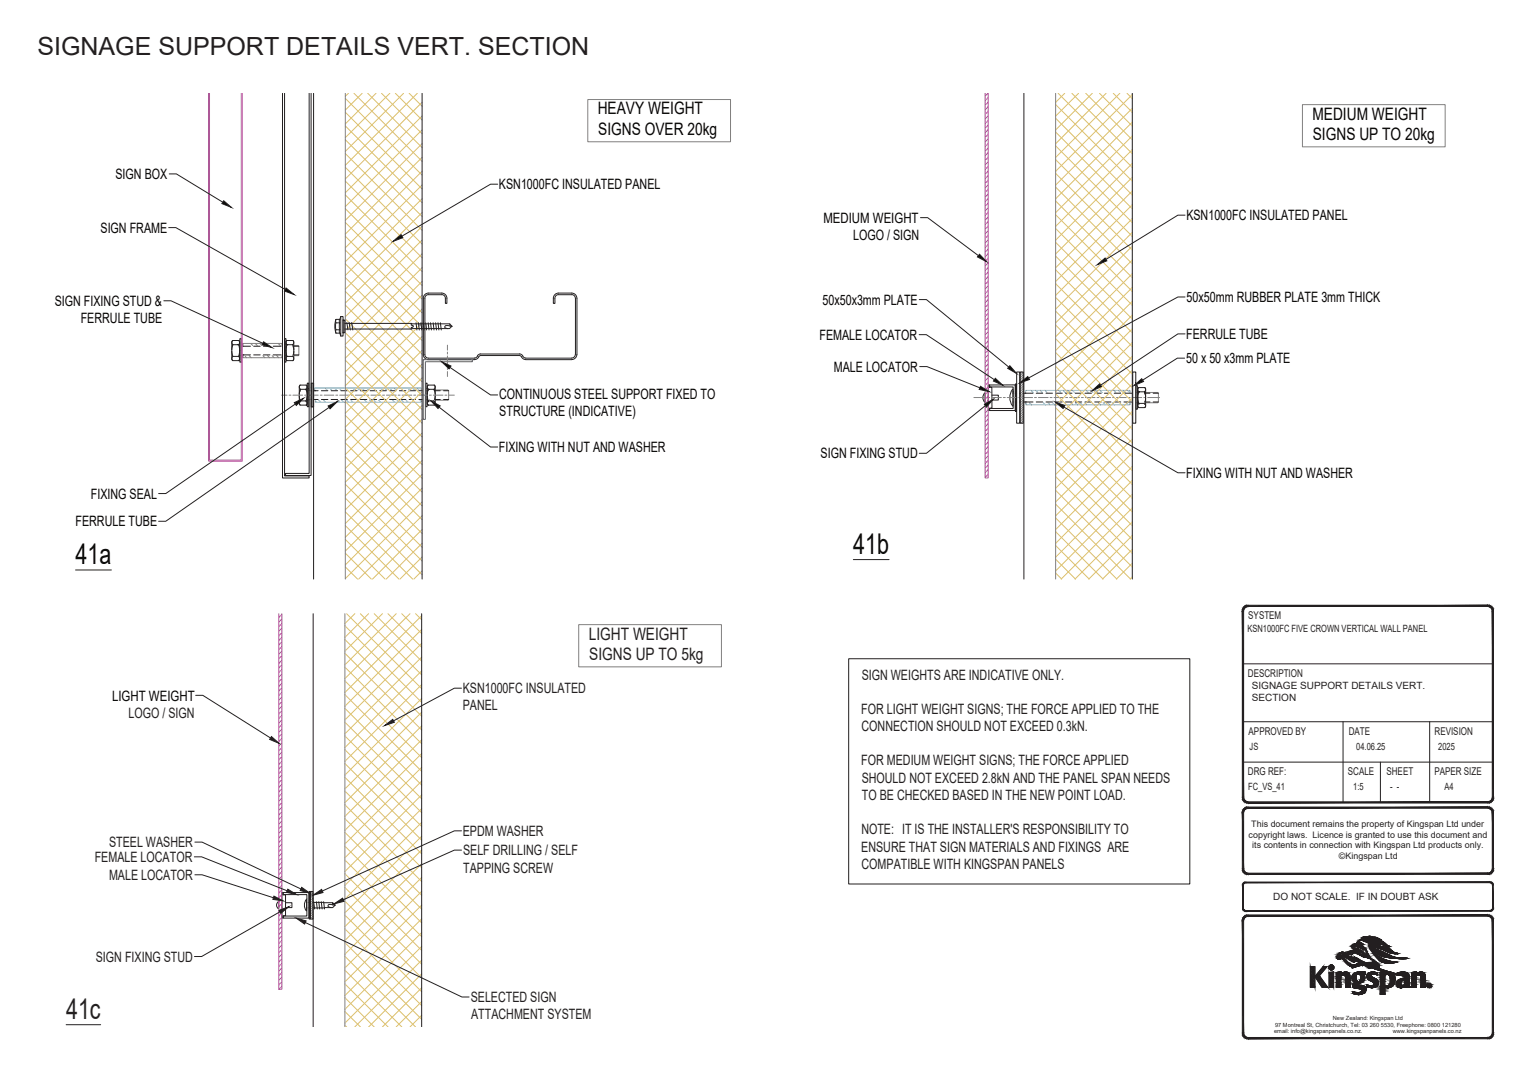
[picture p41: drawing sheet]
<svg xmlns="http://www.w3.org/2000/svg" width="297mm" height="210mm" viewBox="0 0 297 210" stroke-linecap="round" stroke-linejoin="round" font-family="sans-serif">
<defs><g id="words">
<g font-size="5.6" fill="#040503">
<text x="14.8" y="110.3">41a</text>
<text x="166.8" y="108.2">41b</text>
</g>
<text font-size="5.6" fill="#231f20" x="12.9" y="199.2">41c</text>
<text font-size="4.9" fill="#231f20" x="7.3" y="10.7">SIGNAGE SUPPORT DETAILS VERT. SECTION</text>
<g font-size="3.4" fill="#040503">
<text x="116.8" y="22.4">HEAVY WEIGHT</text>
<text x="256.5" y="23.4">MEDIUM WEIGHT</text>
<text x="116.9" y="26.4">SIGNS OVER 20kg</text>
<text x="256.6" y="27.4">SIGNS UP TO 20kg</text>
</g>
<g font-size="3.4" fill="#231f20">
<text x="115.1" y="125">LIGHT WEIGHT</text>
<text x="115.1" y="129.1">SIGNS UP TO 5kg</text>
</g>
<g font-size="2.8" fill="#040503">
<text x="22.6" y="35">SIGN BOX</text>
<text x="97.5" y="37">KSN1000FC INSULATED PANEL</text>
<text x="19.6" y="45.5">SIGN FRAME</text>
<text x="160.9" y="43.6">MEDIUM WEIGHT</text>
<text x="166.7" y="46.9">LOGO / SIGN</text>
<text x="231.8" y="43.1">KSN1000FC INSULATED PANEL</text>
<text x="10.7" y="59.8">SIGN FIXING STUD &amp;</text>
<text x="160.7" y="59.6">50x50x3mm PLATE</text>
<text x="231.9" y="59.1">50x50mm RUBBER PLATE 3mm THICK</text>
<text x="15.8" y="63.1">FERRULE TUBE</text>
<text x="160.2" y="66.5">FEMALE LOCATOR</text>
<text x="231.8" y="71">50 x 50 x3mm PLATE</text>
<text x="231.8" y="66.3">FERRULE TUBE</text>
<text x="97.6" y="78">CONTINUOUS STEEL SUPPORT FIXED TO</text>
<text x="162.9" y="72.7">MALE LOCATOR</text>
<text x="97.6" y="81.3">STRUCTURE (INDICATIVE)</text>
<text x="97.5" y="88.4">FIXING WITH NUT AND WASHER</text>
<text x="160.4" y="89.6">SIGN FIXING STUD</text>
<text x="231.8" y="93.4">FIXING WITH NUT AND WASHER</text>
<text x="17.7" y="97.5">FIXING SEAL</text>
<text x="14.8" y="102.9">FERRULE TUBE</text>
<text x="21.9" y="137">LIGHT WEIGHT</text>
</g>
<g font-size="2.8" fill="#231f20">
<text x="90.4" y="135.6">KSN1000FC INSULATED</text>
<text x="168.4" y="132.9">SIGN WEIGHTS ARE INDICATIVE ONLY.</text>
<text x="25.1" y="140.3">LOGO / SIGN</text>
<text x="90.4" y="138.9">PANEL</text>
<text x="168.3" y="139.6">FOR LIGHT WEIGHT SIGNS; THE FORCE APPLIED TO THE</text>
<text x="168.4" y="143">CONNECTION SHOULD NOT EXCEED 0.3kN.</text>
<text x="168.3" y="149.7">FOR MEDIUM WEIGHT SIGNS; THE FORCE APPLIED</text>
<text x="168.4" y="153">SHOULD NOT EXCEED 2.8kN AND THE PANEL SPAN NEEDS</text>
<text x="168.4" y="156.4">TO BE CHECKED BASED IN THE NEW POINT LOAD.</text>
<text x="21.3" y="165.7">STEEL WASHER</text>
<text x="90.4" y="163.5">EPDM WASHER</text>
<text x="90.5" y="167.2">SELF DRILLING / SELF</text>
<text x="168.3" y="166.5">ENSURE THAT SIGN MATERIALS AND FIXINGS ARE</text>
<text x="168.3" y="163.1">NOTE: IT IS THE INSTALLER'S RESPONSIBILITY TO</text>
<text x="18.5" y="168.5">FEMALE LOCATOR</text>
<text x="21.3" y="172">MALE LOCATOR</text>
<text x="90.5" y="170.6">TAPPING SCREW</text>
<text x="168.4" y="169.8">COMPATIBLE WITH KINGSPAN PANELS</text>
<text x="18.7" y="188">SIGN FIXING STUD</text>
<text x="92" y="195.9">SELECTED SIGN</text>
<text x="92.1" y="199.3">ATTACHMENT SYSTEM</text>
</g>
<g font-size="2.1" fill="#231f20">
<text x="243.9" y="121">SYSTEM</text>
<text x="243.9" y="132.3">DESCRIPTION</text>
<text x="244" y="143.6">APPROVED BY</text>
<text x="263.6" y="143.6">DATE</text>
<text x="280.3" y="143.6">REVISION</text>
<text x="243.9" y="151.5">DRG REF:</text>
<text x="263.4" y="151.5">SCALE</text>
<text x="270.9" y="151.5">SHEET</text>
<text x="280.3" y="151.5">PAPER SIZE</text>
</g>
<g font-size="2" fill="#231f20">
<text x="243.8" y="123.5">KSN1000FC FIVE CROWN VERTICAL WALL PANEL</text>
<text x="244.6" y="134.8">SIGNAGE SUPPORT DETAILS VERT.</text>
<text x="244.6" y="137.2">SECTION</text>
<text x="244.2" y="146.6">JS</text>
<text x="265" y="146.6">04.06.25</text>
<text x="281.1" y="146.6">2025</text>
<text x="243.9" y="154.5">FC_VS_41</text>
<text x="264.4" y="154.5">1:5</text>
<text x="271.7" y="154.5">- -</text>
<text x="282.3" y="154.5">A4</text>
<text x="248.8" y="176">DO NOT SCALE. IF IN DOUBT ASK</text>
</g>
<g font-size="1.7" fill="#231f20">
<text x="244.5" y="161.7">This document remains the property of Kingspan Ltd under</text>
<text x="244" y="163.8">copyright laws. Licence is granted to use this document and</text>
<text x="244.7" y="165.8">its contents in connection with Kingspan Ltd products only.</text>
<text x="261.7" y="168">©Kingspan Ltd</text>
</g>
<g font-size="1.1" fill="#231f20">
<text x="249" y="202.1">email: info@kingspanpanels.co.nz.</text>
<text x="249.2" y="200.7">97 Montreal St, Christchurch, Tel: 03 260 5530, Freephone: 0800 121280</text>
<text x="260.5" y="199.4">New Zealand: Kingspan Ltd</text>
<text x="272.2" y="202.1">www.kingspanpanels.co.nz</text>
</g>
</g></defs>
<g fill="none" stroke="#b9519f" stroke-width=".2">
<path d="M54.5 120v73.4h.6v-73.4M55.1 120.1l-.6 .6M55.1 121l-.6 .6M55.1 121.9l-.6 .6M55.1 122.8l-.6 .6M55.1 123.7l-.6 .6M55.1 124.6l-.6 .6M55.1 125.5l-.6 .6M55.1 126.4l-.6 .6M55.1 127.3l-.6 .6M55.1 128.2l-.6 .6M55.1 129.1l-.6 .6"/>
<path d="M55.1 130l-.6 .6M55.1 130.9l-.6 .6M55.1 131.8l-.6 .6M55.1 132.7l-.6 .6M55.1 133.6l-.6 .6M55.1 134.5l-.6 .6M55.1 135.4l-.6 .6M55.1 136.3l-.6 .6M55.1 137.2l-.6 .6M55.1 138.1l-.6 .6M55.1 139l-.6 .6M55.1 139.9l-.6 .6"/>
<path d="M55.1 140.8l-.6 .6M55.1 141.7l-.6 .6M55.1 142.6l-.6 .6M55.1 143.5l-.6 .6M55.1 144.4l-.6 .6M55.1 145.3l-.6 .5M55.1 146.2l-.6 .6M55.1 147.1l-.6 .5M55.1 147.9l-.6 .7M55.1 148.9l-.6 .5M55.1 149.7l-.6 .7M55.1 150.7l-.6 .5"/>
<path d="M55.1 151.5l-.6 .6M55.1 152.5l-.6 .5M55.1 153.3l-.6 .6M55.1 154.2l-.6 .6M55.1 155.1l-.6 .6M55.1 156l-.6 .6M55.1 156.9l-.6 .6M55.1 157.8l-.6 .6M55.1 158.7l-.6 .6M55.1 159.6l-.6 .6M55.1 160.5l-.6 .6M55.1 161.4l-.6 .6"/>
<path d="M55.1 162.3l-.6 .6M55.1 163.2l-.6 .6M55.1 164.1l-.6 .6M55.1 165l-.6 .6M55.1 165.9l-.6 .6M55.1 166.8l-.6 .6M55.1 167.7l-.6 .6M55.1 168.6l-.6 .6M55.1 169.5l-.6 .6M55.1 170.4l-.6 .6M55.1 171.3l-.6 .6M55.1 172.2l-.6 .6"/>
<path d="M55.1 173.1l-.6 .6M55.1 174l-.6 .6M55.1 174.9l-.6 .6M55.1 175.8l-.6 .6M55.1 176.7l-.6 .6M55.1 177.6l-.6 .6M55.1 178.5l-.6 .6M55.1 179.4l-.6 .6M55.1 192.9l-.6 .5M55.1 180.3l-.6 .6M55.1 181.2l-.6 .6M55.1 182.1l-.6 .6"/>
<path d="M55.1 183l-.6 .6M55.1 183.9l-.6 .6M55.1 184.8l-.6 .6M55.1 185.7l-.6 .6M55.1 186.6l-.6 .6M55.1 187.5l-.6 .6M55.1 188.4l-.6 .6M55.1 189.3l-.6 .5M55.1 190.1l-.6 .7M55.1 191.1l-.6 .5M55.1 191.9l-.6 .7"/>
</g>
<g fill="none" stroke="#808180" stroke-width=".2">
<path d="M67.4 120v80.8M113.1 122.1h27.9v8.3h-27.9zM61.1 174.3l-.4 .4M61.2 174.7l-.5 .4M61.2 175.1l-.5 .5M61.2 175.5l-.5 .5M61.2 176l-.5 .5M61.2 176.4l-.5 .5M61.2 176.9l-.5 .5M61.2 177.3l-.5 .5M61.2 177.8l-.5 .5M61.2 178.2l-.5 .5"/>
<path d="M61.2 178.7l-.5 .5M61.2 179.1l-.5 .5M61.2 179.6l-.2 .1"/>
</g>
<g fill="none" stroke="#231f20" stroke-width=".2">
<path d="M61.2 120v80.8M82.4 120v80.8M54.2 176.5l.3-.2-.1 1.4a.84 .84 0 0 1-.2-1.2zM54.5 177.4h.1M54.5 176.5h.1M55.1 177.4h.1M55.1 176.5h.1M55.1 174.5h.2v.4h.5v4.1h-.5v.5h-.2zM55.4 174.5h5v5h-5v-.4h4.6v-3.3v-.9h-4.6zM55.8 176.5h1.2v.9h-1.2M59.9 175.9v2.1a1.66 1.66 0 0 1 0-2.1zM59.9 177.5h.1"/>
<path d="M59.9 176.4h.1M60 175.7h.1M60.4 177.5h.1M60.4 176.4h.1M60.4 174.3h.2v5.4h-.2zM60.6 177.5h.1M60.6 176.4h.1M60.7 174.3h.5v5.4h-.5zM61.2 176.4h2.1M61.2 177.5h2.2M61.3 176.3l.2 1.4M61.8 176.3l.2 1.4"/>
<path d="M62.3 176.3l.2 1.4M62.8 176.3l.2 1.4M63.2 176.3l.2 1.4M63.3 176.5h1.7M65.1 176.9l.4 .1-.5 .4h-1.6M65.1 176.9l-.1-.4 .5 .5M65.1 176.9l-.7-.1-.3 .3 .1 .2 .5 .1"/>
</g>
<g fill="none" stroke="#dcc06c" stroke-width=".2">
<path d="M67.7 120l14.7 14.6M69.3 120l-1.9 1.9M70.4 120l12 11.9M72 120l-4.6 4.6M73.1 120l9.3 9.3M74.7 120l-7.3 7.3M75.8 120l6.6 6.5M77.4 120l-10 10M78.5 120l3.9 3.9M80.1 120l-12.7 12.7M81.2 120l1.2 1.2M67.4 122.3l15 15"/>
<path d="M67.4 125l15 15M67.4 127.7l15 15M67.4 130.4l15 15M67.4 133.1l15 15M67.4 135.8l15 15M67.4 138.5l15 15M82.4 139.2l-15 15.1M82.4 136.6l-15 14.9M82.4 133.8l-15 15.1M82.4 131.2l-15 15M82.4 128.5l-15 15M82.4 125.8l-15 15"/>
<path d="M82.4 123.1l-15 15M82.4 120.4l-15 15M67.4 141.2l15 15M67.4 143.9l15 15M67.4 146.6l15 15M67.4 149.3l15 15M67.4 152l15 14.9M67.4 154.7l15 15M67.4 157.3l15 15M82.4 158.1l-15 15M82.4 155.4l-15 15M82.4 152.7l-15 15"/>
<path d="M82.4 150l-15 15M82.4 147.3l-15 15M82.4 144.6l-15 15M82.4 141.9l-15 15M67.4 160l15 15M67.4 162.7l15 15M67.4 165.4l15 15M67.4 168.1l15 15M67.4 170.8l15 15M67.4 173.5l15 15M67.4 176.2l15 15M67.4 178.9l15 15"/>
<path d="M82.4 179.6l-15 15.1M82.4 177l-15 15M82.4 174.3l-15 15M82.4 171.6l-15 15M82.4 168.9l-15 15M82.4 166.2l-15 15M82.4 163.5l-15 15M82.4 160.8l-15 15M67.4 192.4l8.4 8.4M67.4 195.1l5.7 5.7M67.4 189.7l11.1 11.1M67.4 197.8l3 3"/>
<path d="M67.4 187l13.8 13.8M67.4 181.6l15 15M67.4 184.3l15 15M82.4 195.8l-5 5M82.4 198.5l-2.3 2.3M82.4 190.4l-10.4 10.4M82.4 187.7l-13.1 13.1M82.4 193.1l-7.7 7.7M82.4 185l-15 15M82.4 182.3l-15 15M67.4 200.5l.4 .3"/>
</g>
<path d="M53 144l1.6 1.3-1.9-.7z" fill="#231f20"/>
<path d="M38.2 135.9h1.4l13.3 8.4M53 144l1.6 1.3-1.9-.7z" fill="none" stroke="#231f20" stroke-width=".2"/>
<path d="M54.5 178l1.9-.7-1.5 1.3z" fill="#231f20"/>
<path d="M54.5 178l1.9-.7-1.5 1.3zM54.7 178.3l-15.3 8.7h-1.4" fill="none" stroke="#231f20" stroke-width=".2"/>
<path d="M53.5 175.2l1.8 .9-2-.3z" fill="#231f20"/>
<path d="M38.1 171h1.4l13.9 4.5M53.5 175.2l1.8 .9-2-.3z" fill="none" stroke="#231f20" stroke-width=".2"/>
<path d="M56.2 173.8l1.8 1.1-2-.4z" fill="#231f20"/>
<path d="M38 167.5h1.4l16.7 6.7M56.2 173.8l1.8 1.1-2-.4z" fill="none" stroke="#231f20" stroke-width=".2"/>
<path d="M65.3 176.7l1.7-1.1 .2 .6z" fill="#231f20"/>
<path d="M65.3 176.7l1.7-1.1 .2 .6zM90.2 166.2h-1.4l-21.7 9.7" fill="none" stroke="#231f20" stroke-width=".2"/>
<path d="M61.2 175l1.6-1.1 .3 .6z" fill="#231f20"/>
<path d="M61.2 175l1.6-1.1 .3 .6zM90.2 162.4h-1.4l-25.8 11.8" fill="none" stroke="#231f20" stroke-width=".2"/>
<path d="M57.9 179.5l1.9 .5-.3 .7z" fill="#231f20"/>
<path d="M57.9 179.5l1.9 .5-.3 .7zM59.7 180.4l30.6 14.5h1.4" fill="none" stroke="#231f20" stroke-width=".2"/>
<path d="M59 173.5l1.6 1.2-1.9-.6z" fill="#231f20"/>
<path d="M38.1 164.6h1.4l19.3 9.2M59 173.5l1.6 1.2-1.9-.6z" fill="none" stroke="#231f20" stroke-width=".2"/>
<path d="M75.1 141.9l1.7-1.3 .3 .6z" fill="#231f20"/>
<g fill="none" stroke="#231f20" stroke-width=".2">
<path d="M55.2 18.2v75.2h5.2v-.4h-4.8v-74.8M60.4 18.2v74.4h-4.6v.4h5v-74.8M61.3 18.2v95M82.5 18.2v95M82.7 58.3v11M83 58.3v11M87 58.3a.67 .67 0 0 0-.7-.7h-2.6a.71 .71 0 0 0-.7 .7M87 58.3v1h.3v-1M87.3 58.3a1.01 1.01 0 0 0-1-1h-2.6a1.01 1.01 0 0 0-1 1M108.1 58.3v1h.4l-.1-1M112.4 58.3a.67 .67 0 0 0-.7-.7h-2.6a.71 .71 0 0 0-.7 .7M112.5 58.3v11"/>
<path d="M112.7 58.3a1.01 1.01 0 0 0-1-1h-2.5a1.01 1.01 0 0 0-1.1 1M112.7 58.3v11M45.3 68.7l.2 1M45.3 70.1l.2 .4M45.3 67l.2 .4M45.4 67.7h.1M45.5 66.6h1.2l.1 .2v3.5l-.1 .2h-1.2l-.2-.2v-3.5zM45.5 66.6l-.2 .3M45.5 67.4l-.2 1M45.5 69.7h.1M45.5 69.7l-.2 .4M45.5 67.4h1.1h-.1"/>
<path d="M45.5 69.7h1.1M45.5 67.4h.1M46.6 69.7l.2 .4-.2 .4M46.6 67.4h.1M46.6 69.7h.1M46.6 67.4a2.97 2.97 0 0 1 0 2.3M46.6 66.6l.2 .4-.2 .4M46.8 69.4h.1M46.8 67.7h.1M46.9 66.2h.2v4.6h-.2zM47.4 69.4h1.5M47.4 67.7h1.5"/>
<path d="M49.6 69.4h1.2M49.6 67.7h1.2M51.5 69.4h1.3M51.5 67.7h1.3M53.4 69.4h1.6M53.4 67.7h1.6M55.6 66.2h.3v4.6h-.3zM55.9 67.7h.1M55.9 69.4h.1M56 66.6h1.3l.1 .2v3.5l-.1 .2h-1.3l-.1-.2v-3.5zM56 66.6l-.1 .4 .2 .4M56.1 67.4a2.97 2.97 0 0 0 0 2.3"/>
<path d="M56.1 69.7l-.2 .4 .2 .4M56.1 69.7h1.1M56.1 67.4h.1M56.1 69.7h.1M56.2 67.4h-.1h1.1M57.2 69.7l.2 .4M57.2 67.4h.1M57.2 69.7h.1M57.2 67.4l.2 1M57.2 66.6l.2 .3M57.3 69.4h.1M57.3 67.7h.1"/>
<path d="M57.4 67l-.2 .4M57.4 70.1l-.2 .4M57.4 69.4h1M57.4 67.7h1M57.4 68.7l-.2 1M58.5 77.4l.2 1M58.5 78.8l.2 .4M58.5 75.7l.2 .4M58.6 76.4h.1M58.6 75.3h1.3l.1 .2v3.5l-.1 .2h-1.3l-.1-.2v-3.5zM58.7 75.3l-.2 .3M58.7 76.1l-.2 1"/>
<path d="M58.7 78.4l-.2 .4M58.7 76.1h1.1h-.1M58.7 76.1h.1M58.7 78.4h.1M58.7 78.4h1.1M59.8 78.4l.2 .4-.2 .4M59.8 76.1a3 3 0 0 1 0 2.3M59.8 76.1h.1M59.8 78.4h.1M59.8 75.3l.2 .4-.2 .4M60 76.4h.1M60 78.1h.1"/>
<path d="M60.1 74.9h.2v4.6h-.2zM60.3 78.1h.1M60.3 76.4h.1M60.8 78.1h.1M60.8 76.4h.1M60.8 74.9h.5v4.6h-.5zM61.3 76.4h.9M61.5 78.1h.7M62.8 78.1h1.3M62.8 76.4h1.3M64.7 78.1h1.3M64.7 76.4h1.3"/>
<path d="M65.6 63.1l.1 2M65.7 62.4l-.3 1.4 .3 1.3M65.7 64.5h.7M65.7 62.4h.7M65.7 63.1h.7M65.7 65.1h.7M65.7 62.4v.7M66.4 63.1v2M66.4 62.4v.7M66.6 61.9h.4v.7v3.1h-.4M66.6 61.9l-.2 .5M66.6 61.9v3.8l-.2-.6"/>
<path d="M66.6 78.1h1.3M66.6 76.4h1.3M67 62.5l.4 .1v2.4l-.2 .1h-.2zM67.4 63.2l20.4 .1 .5 .5-.5 .4-20.4 .1M67.8 63.1l.2 1.4M68.2 63.1l.3 1.4M68.5 78.1h1.3M68.5 76.4h1.3M68.7 63.1l.2 1.4M70.4 78.1h1.3M70.4 76.4h1.3M72.3 78.1h1.3"/>
<path d="M72.3 76.4h1.3M74.2 78.1h1.3M74.2 76.4h1.3M76.1 78.1h1.3M76.1 76.4h1.3M78 78.1h1.3M78 76.4h1.3M79.9 78.1h1.3M79.9 76.4h1.3M80.4 63.2v.3l.4 .3-.2 .2M80.6 64h-.2v.3M81.3 63.1l.2 1.4"/>
<path d="M81.8 63.1l.1 1.4M81.9 78.1h.6M81.9 76.4h.6M82.3 63.1l.1 1.4M82.7 69.3a1.01 1.01 0 0 0 1 1h9a1.45 1.45 0 0 0 1.1-.8h7.7l.4 .3M82.7 63.1l.2 1.4M83 69.3a.71 .71 0 0 0 .7 .7h9l.6-.4M83.1 78.1h.1M83.1 76.4h.1M83.2 74.9h.3v4.6h-.3zM83.2 63.1l.2 1.4M83.5 78.1h.1"/>
<path d="M83.5 76.4h.1M83.7 75.3h1.2l.1 .2v3.5l-.1 .2h-1.2l-.2-.2v-3.5zM83.7 63.1l.1 1.4M83.7 75.3l-.2 .4 .2 .4M83.7 76.1a3 3 0 0 0 0 2.3M83.7 78.4l-.2 .4 .2 .4M83.7 76.1h.1M83.7 78.4h.1M83.7 78.4h1.1M83.8 76.1h-.1h1.1M84.1 63.1l.2 1.4M84.6 63.1l.2 1.4"/>
<path d="M84.8 78.4l.2 .4M84.8 76.1l.2 1M84.8 76.1h.1M84.8 78.4h.1M84.8 75.3l.2 .3M84.9 78.1h.1M84.9 76.4h.1M85 75.7l-.2 .4M85 78.8l-.2 .4M85 77.4l-.2 1M85 78.1h1M85 76.4h1"/>
<path d="M85.1 63.1l.2 1.4M85.6 63.1l.2 1.4M86.1 63.1l.1 1.4M86.7 78.1h1M86.7 76.4h1M87.9 63.3l.1 .5h.4M88 63.7h-.4a.48 .48 0 0 0-.7 .2 .47 .47 0 0 0 .7 .3M93.9 69.2l-.5 .2-.1 .2M93.9 69.2h7.6M101.5 69.2a.9 .9 0 0 1 .8 .6l.4 .2h9a.71 .71 0 0 0 .7-.7M112.7 69.3a1.04 1.04 0 0 1-1 1h-9a.9 .9 0 0 1-.8-.6M90.2 134.5h-1.4l-11.9 6.4"/>
<path d="M165.8 128.8h66.7v44h-66.7zM75.1 141.9l1.7-1.3 .3 .6zM12.9 200.3h6.8"/>
</g>
<g fill="none" stroke="#808180" stroke-width=".2">
<path d="M67.5 18.2v95M114.9 19.5h27.9v8.2h-27.9zM47.5 67.5v-.4h7.6v.4M47.5 69.5v.4h7.6v-.4M47.9 69.7l.3 .2M48.7 69.5l.4 .4M49 67.1l.4 .4M49.9 67.1l.4 .4M50.8 67.1l.4 .4M51.4 69.5l.4 .4M51.7 67.1l.4 .4M52.3 69.5l.4 .4"/>
<path d="M53.2 69.5l.4 .4M54.1 69.5l.4 .4M54.4 67.1l.4 .4M55 77.3h1.1M56.5 77.3h.4M57.2 77.3h1.9M57.4 67.5h.9l.1 .2v1.7l-.1 .1h-.9M59.5 77.3h.4M60.3 77.3h1.9M60.3 76.2h.1M60.3 78.3h.1M60.8 77.6h.1"/>
<path d="M60.8 77.8h.1M60.8 78h.1M60.8 78.4h.1M60.8 78.5h.1M60.8 78.7h.1M60.8 79.2h.1M60.8 79.4h.1M60.8 78.9h.1M60.8 76.4h.1M60.8 78.2h.1M60.8 75.7h.1M60.8 74.9h.1"/>
<path d="M60.9 77.2h.1M60.9 78h-.1M60.9 75.5h-.1M60.9 77l-.1 .1M60.9 78.8h.1M60.9 76.3h.1M60.9 78.6l-.1 .1M60.9 76.1l-.1 .1M60.9 77.9h.1M60.9 75.4h.1M60.9 79.5h.1M60.9 77h.1"/>
<path d="M60.9 77.7l-.1 .1M60.9 75.2l-.1 .1M61 79.3l-.2 .1M61 76.8l-.2 .1M61 78.6h.1M61 76.1h.1M61 78.4l-.2 .1M61 75.9l-.2 .1M61 77.7h.1M61 75.2h.1M61 79.3h.1M61 76.8h.1"/>
<path d="M61 77.5l-.2 .1M61 75l-.2 .1M61 79.1l-.2 .1M61 76.6l-.2 .1M61 78.3h.1M61 75.8h.1M61 78.1l-.2 .3M61 75.6l-.2 .2M61 77.3l-.2 .1M61 77.4h.1M61.1 77.2l-.1 .1M61.1 79h.1"/>
<path d="M61.1 76.5h.1M61.1 78.8l-.2 .2M61.1 76.3l-.2 .2M61.1 78.1h.1M61.1 75.6h.1M61.1 77.2h.1M61.1 77.9l-.2 .2M61.1 75.4l-.2 .2M61.1 79.5h.1M61.1 77l-.2 .2M61.1 78.8h.1M61.1 76.3h.1"/>
<path d="M61.2 78.6l-.3 .2M61.2 76.1l-.3 .2M61.2 77.9h.1M61.2 75.3h.1M61.2 79.4h.1M61.2 76.9h.1M61.2 77.6l-.2 .3M61.2 75.1l-.2 .3M61.2 79.2l-.2 .3M61.2 76.7l-.2 .3M61.2 78.5h.1M61.2 76h.1"/>
<path d="M61.2 74.9l-.2 .2M61.2 78.3l-.2 .3M61.2 75.8l-.2 .2M61.2 77.6h.1M61.2 75.1h.1M61.2 79.2h.1M61.2 77.8h.1M61.2 76.7h.1M61.2 77.4l-.2 .2M61.3 77l-.1 .1M61.3 77.2l-.2 .2M61.3 76.8l-.1 .1"/>
<path d="M61.3 79l-.3 .2M61.3 76.5l-.3 .2M61.3 78.3h.1M61.3 75.8h.1M61.3 75h.1M61.3 79.3l-.1 .1M61.3 77.4h.1M61.3 78.8l-.2 .2M61.3 78.6l-.1 .1M61.3 76.3l-.2 .2M61.3 78.4l-.1 .1M61.3 76.1l-.1 .1"/>
<path d="M61.3 75.9l-.1 .1M61.3 78.1l-.2 .2M61.3 77.9l-.2 .2M61.3 75.6l-.2 .2M61.3 75.4l-.2 .1M61.3 77.5v.1M61.3 75.2l-.1 .1M62.6 77.3h.4M63.3 77.3h1.9M65.6 77.3h.4M66.4 77.3h1.9M68.7 77.3h.3"/>
<path d="M69.4 77.3h1.9M71.7 77.3h.4M72.5 77.3h1.9M74.8 77.3h.3M75.5 77.3h1.9M77.8 77.3h.4M78.6 77.3h1.9M80.9 77.3h.3M81.6 77.3h1.9M83.1 76.2h.1M83.5 76.2h.1M83.9 77.3h.4"/>
<path d="M84.7 77.3h1.9M85 76.2h2.5l.2 .2v1.7l-.2 .2h-2.5M87 77.3h.3M87.4 67.5v1M87.4 68.8v.4M87.4 69.6v1.9M87.4 71.9v.4M87.4 72.6v1M87.7 77.3h1.1"/>
</g>
<g fill="none" stroke="#3ebbec" stroke-width=".2">
<path d="M61.5 76.2v-.4h20.8v.4M61.6 78.3v.4h20.7v-.4M61.7 78.5l.1 .2M62.3 78.3l.4 .4M63.2 78.3l.4 .4M63.5 75.8l.4 .4M64.4 75.8l.4 .4M65.3 75.8l.4 .4M65.9 78.3l.4 .4M66.2 75.8l.4 .4M66.8 78.3l.4 .4M67.7 78.3l.4 .4"/>
<path d="M68.6 78.3l.4 .4M68.9 75.8l.4 .4M69.8 75.8l.4 .4M70.7 75.8l.4 .4M71.3 78.3l.4 .4M71.6 75.8l.4 .4M72.2 78.3l.4 .4M73.1 78.3l.4 .4M74 78.3l.4 .4M74.3 75.8l.4 .4M75.2 75.8l.4 .4M76.1 75.8l.4 .4"/>
<path d="M76.7 78.3l.4 .4M77 75.8l.4 .4M77.6 78.3l.4 .4M78.5 78.3l.4 .4M79.4 78.3l.4 .4M79.7 75.8l.4 .4M80.6 75.8l.4 .4M81.5 75.8l.4 .4M82.1 78.3l.2 .2"/>
</g>
<path d="M46.8 69.5h.1M46.8 67.5h.1M55.9 69.5h.1M55.9 67.5h.1M57.2 67.5h.1M57.2 69.5h.1M60 78.3h.1M60 76.2h.1M83.5 78.3h.1M83.5 76.2h.1M84.9 76.2h.1M84.9 78.3h.1" fill="none" stroke="#dcdbda" stroke-width=".2"/>
<path d="M40.8 18.2v72h6.6v-72M40.9 18.2v71.8h6.2v-71.8" fill="none" stroke="#b9519f" stroke-width=".2"/>
<path d="M82.7 70.3h9.6v.4h-9.2v11.3h-.4z" fill="none" stroke="#3853a3" stroke-width=".2"/>
<g fill="none" stroke="#dcc06c" stroke-width=".2">
<path d="M67.5 19.2l15 15M68.1 18.2l-.6 .6M69.2 18.2l13.3 13.3M70.8 18.2l-3.3 3.3M71.9 18.2l10.6 10.7M73.5 18.2l-6 6M74.6 18.2l7.9 8M76.2 18.2l-8.7 8.7M77.3 18.2l5.2 5.3M78.9 18.2l-11.4 11.4M79.9 18.2l2.6 2.6M81.6 18.2l-14.1 14.1"/>
<path d="M82.5 20l-15 15M67.5 21.9l15 15M67.5 24.6l15 15M67.5 27.3l15 15M67.5 30l15 15M67.5 32.7l15 15M67.5 35.4l15 15M67.5 38.1l15 15M82.5 38.8l-15 15.1M82.5 36.2l-15 15M82.5 33.5l-15 15M82.5 30.8l-15 15"/>
<path d="M82.5 28.1l-15 15M82.5 25.4l-15 15M82.5 22.7l-15 15M67.5 40.8l15 15M67.5 43.5l15 15M67.5 46.2l15 15M67.5 48.9l15 15M67.5 51.6l15 15M67.5 54.3l15 15M67.5 57l15 15M67.5 59.7l15 15M82.5 57.7l-15 15"/>
<path d="M82.5 55l-15 15M82.5 52.3l-15 15M82.5 49.6l-15 15M82.5 46.9l-15 15M82.5 44.2l-15 15.1M82.5 41.6l-15 14.9M67.5 62.3l15 15M67.5 65l15 15.1M67.5 67.7l15 15M67.5 70.4l15 15M67.5 73.1l15 15M67.5 75.8l15 15"/>
<path d="M67.5 78.5l15 15M82.5 79.3l-15 15M82.5 76.6l-15 15M82.5 73.9l-15 15M82.5 71.2l-15 15M82.5 68.5l-15 15M82.5 65.8l-15 15M82.5 63.1l-15 15M82.5 60.4l-15 15M67.5 81.2l15 15M67.5 83.9l15 15M67.5 86.6l15 15"/>
<path d="M67.5 89.3l15 15M67.5 92l15 15M67.5 94.7l15 15M67.5 97.4l15 15M82.5 98.1l-15 15M82.5 95.4l-15 15M82.5 92.8l-15 14.9M82.5 90l-15 15M82.5 87.4l-15 15M82.5 84.7l-15 15M82.5 82l-15 15M67.5 105.5l7.7 7.7"/>
<path d="M67.5 110.8l2.4 2.4M67.5 102.8l10.5 10.4M67.5 108.2l5.1 5M67.5 100.1l13.1 13.1M82.5 103.5l-9.7 9.7M82.5 106.2l-7 7M82.5 100.8l-12.4 12.4M82.5 108.9l-4.3 4.3M82.5 111.6l-1.6 1.6"/>
</g>
<path d="M51.5 66.8l1.7 1.2-2-.6z" fill="#040503"/>
<path d="M32 58.8h1.4l18 8.3M51.5 66.8l1.7 1.2-2-.6z" fill="none" stroke="#231f20" stroke-width=".2"/>
<path d="M86.3 70.7l1.8 .9-.3 .5z" fill="#040503"/>
<path d="M86.3 70.7l1.8 .9-.3 .5zM87.9 71.8l8 5.4h1.4" fill="none" stroke="#231f20" stroke-width=".2"/>
<path d="M84.2 78.4l1.8 1-.4 .5z" fill="#040503"/>
<path d="M84.2 78.4l1.8 1-.4 .5zM85.8 79.6l10.1 7.8h1.4" fill="none" stroke="#231f20" stroke-width=".2"/>
<path d="M76.8 47.2l1.6-1.3 .3 .6z" fill="#040503"/>
<path d="M97.3 36h-1.4l-17.3 10.2M76.8 47.2l1.6-1.3 .3 .6z" fill="none" stroke="#231f20" stroke-width=".2"/>
<path d="M64.1 79.4l1.8-.9-1.4 1.4z" fill="#040503"/>
<path d="M64.1 79.4l1.8-.9-1.4 1.4zM64.3 79.7l-31.9 22.2h-1.4" fill="none" stroke="#231f20" stroke-width=".2"/>
<path d="M43.7 39.3l1.5 1.3-1.8-.8z" fill="#040503"/>
<path d="M33.1 34h1.4l9 5.5M43.7 39.3l1.5 1.3-1.8-.8z" fill="none" stroke="#231f20" stroke-width=".2"/>
<path d="M55.9 56.3l1.6 1.3-1.9-.7z" fill="#040503"/>
<path d="M33 44.5h1.4l21.4 12.1M55.9 56.3l1.6 1.3-1.9-.7z" fill="none" stroke="#231f20" stroke-width=".2"/>
<path d="M57.5 78.7l1.9-.8-1.5 1.4z" fill="#040503"/>
<g fill="none" stroke="#231f20" stroke-width=".2">
<path d="M200.1 18.2v95M221.3 18.2v95M57.5 78.7l1.9-.8-1.5 1.4zM57.7 79l-25.3 17.5h-1.4M192.4 78.6a1.18 1.18 0 0 1 .1-1.7v1.7M192.5 78.2h.1M192.5 77.3h.1M193.1 78.2h.1M193.1 77.3h.1M193.1 75.3l.2-.1v.5h.5v4.1h-.5v.5h-.2zM193.4 75.3l5-.1v5.1h-5v-.4h4.6v-3.4v-.8h-4.6zM193.8 77.3h1.3v.9h-1.3"/>
<path d="M197.9 76.1a2.58 2.58 0 0 0 .1 3.3l-.1-3.3M198 78.6h.1M198 76.9h.1M198 76.5h.1M198.4 78.6h.1M198.4 76.9h.1M198.4 75.1h.3v5.4h-.3zM198.7 78.6h.1M198.7 76.9h.1M198.7 72.7h.6v10h-.6zM199.3 78.6h.1M199.3 76.9h.1"/>
<path d="M199.4 72.7h.6v10h-.6zM200 78.6h1.9M200 76.9h1.9M202.5 78.6h1.3M202.5 76.9h1.3M204.4 78.6h1.3M204.4 76.9h1.3M206.3 78.6h1.3M206.3 76.9h1.3M208.2 78.6h1.3M208.2 76.9h1.3M210.1 78.6h1.3"/>
<path d="M210.1 76.9h1.3M212 78.6h1.3M212 76.9h1.3M213.9 78.6h1.3M213.9 76.9h1.3M215.8 78.6h1.3M215.8 76.9h1.3M217.7 78.6h1.3M217.7 76.9h1.3M219.6 78.6h1.6M219.6 76.9h1.6M221.4 72.7h.6v10h-.6z"/>
<path d="M222 75.4h.3v4.6h-.3zM222.3 78.6h.1M222.3 76.9h.1M222.4 76.9h.1M222.4 78.6h.1M222.5 75.8h1.3l.1 .2v3.5l-.1 .2h-1.3l-.1-.2v-3.5zM222.5 75.8l-.2 .4 .3 .4a3 3 0 0 0 0 2.3l-.3 .4 .2 .4M222.6 78.9h.1M222.6 78.9h1.1M222.6 76.6h.1M222.7 76.6h-.1h1.1M223.7 76.6l.2 1"/>
<path d="M223.7 78.9l.2 .3M223.7 76.6h.1M223.7 78.9h.1M223.7 78.6h1M223.7 76.9h1M223.7 75.8l.2 .3M223.8 78.6h.1M223.8 76.9h.1M223.9 77.9l-.2 1M223.9 79.3l-.2 .4M223.9 76.2l-.2 .4M225.4 78.6h1"/>
<path d="M225.4 76.9h1M14.8 111.4h7"/>
</g>
<g fill="none" stroke="#808180" stroke-width=".2">
<path d="M206.3 18.2v95M254.5 20.5h27.9v8.2h-27.9zM190.3 77.7h2.3M193 77.7h.4M193.8 77.7h1.9M196.1 77.7h.4M196.8 77.7h1.9M199.1 77.7h.4M199.6 72.7l-.2 .3M199.9 77.7h1.9M200 72.8l-.6 .6M200 73.3l-.6 .6"/>
<path d="M200 73.7l-.6 .6M200 74.2l-.6 .6M200 74.6l-.6 .6M200 75.1l-.6 .6M200 75.5l-.6 .6M200 75.9l-.6 .6M200 76.4l-.6 .6M200 76.9l-.6 .5M200 77.3l-.6 .6M200 77.7l-.6 .6M200 78.2l-.6 .6M200 78.7l-.6 .5"/>
<path d="M200 79.1l-.6 .6M200 79.5l-.6 .6M200 80l-.6 .6M202.2 77.7h.3M202.9 77.7h1.9M205.2 77.7h.4M206 77.7h1.9M208.3 77.7h.3M209 77.7h1.9M211.3 77.7h.4M212.1 77.7h1.9M214.4 77.7h.4"/>
<path d="M215.1 77.7h1.9M217.4 77.7h.4M218.2 77.7h1.9M220.5 77.7h.4M221.2 77.7h1.9M222.1 76.7h.1M222.1 78.7h.1M223.5 77.7h.4M223.7 76.7h2.5l.2 .2v1.7l-.2 .1h-2.5M224.3 77.7h2.3M200 82.2l-.5 .5M200 82.7h-.1"/>
<path d="M200 80.5l-.6 .5M200 80.9l-.6 .6M200 81.3l-.6 .6M200 81.8l-.6 .6"/>
</g>
<g fill="none" stroke="#b9519f" stroke-width=".2">
<path d="M192.5 18.2v75.2h.6v-75.2M193.1 18.2l-.6 .6M193.1 19.1l-.6 .6M193.1 20l-.6 .6M193.1 20.9l-.6 .6M193.1 21.8l-.6 .6M193.1 22.7l-.6 .6M193.1 23.5l-.6 .7M193.1 24.5l-.6 .6M193.1 25.3l-.6 .7M193.1 26.3l-.6 .5M193.1 27.1l-.6 .7"/>
<path d="M193.1 28.1l-.6 .5M193.1 28.9l-.6 .6M193.1 29.9l-.6 .5M193.1 30.7l-.6 .6M193.1 31.6l-.6 .6M193.1 32.5l-.6 .6M193.1 33.4l-.6 .6M193.1 34.3l-.6 .6M193.1 35.2l-.6 .6M193.1 36.1l-.6 .6M193.1 37l-.6 .6M193.1 37.9l-.6 .6"/>
<path d="M193.1 38.8l-.6 .6M193.1 39.7l-.6 .6M193.1 40.6l-.6 .6M193.1 41.5l-.6 .6M193.1 42.4l-.6 .6M193.1 43.3l-.6 .6M193.1 44.2l-.6 .6M193.1 45.1l-.6 .6M193.1 46l-.6 .6M193.1 46.9l-.6 .6M193.1 47.8l-.6 .6M193.1 48.7l-.6 .6"/>
<path d="M193.1 49.6l-.6 .6M193.1 50.5l-.6 .6M193.1 51.4l-.6 .6M193.1 52.3l-.6 .6M193.1 53.2l-.6 .6M193.1 54.1l-.6 .6M193.1 55l-.6 .6M193.1 55.9l-.6 .6M193.1 56.8l-.6 .6M193.1 57.7l-.6 .6M193.1 58.6l-.6 .6M193.1 59.5l-.6 .6"/>
<path d="M193.1 60.4l-.6 .6M193.1 61.3l-.6 .6M193.1 62.2l-.6 .6M193.1 63.1l-.6 .6M193.1 64l-.6 .6M193.1 64.9l-.6 .6M193.1 65.8l-.6 .6M193.1 66.7l-.6 .6M193.1 67.6l-.6 .6M193.1 68.5l-.6 .6M193.1 69.4l-.6 .6M193.1 70.3l-.6 .6"/>
<path d="M193.1 71.2l-.6 .6M193.1 72.1l-.6 .6M193.1 73l-.6 .6M193.1 73.9l-.6 .5M193.1 74.8l-.6 .6M193.1 75.7l-.6 .5M193.1 76.5l-.6 .7M193.1 77.4l-.6 .6M193.1 78.3l-.6 .7M193.1 79.2l-.6 .6M193.1 80.1l-.6 .6M193.1 81l-.6 .6"/>
<path d="M193.1 81.9l-.6 .6M193.1 82.8l-.6 .6M193.1 83.7l-.6 .6M193.1 84.6l-.6 .6M193.1 85.5l-.6 .6M193.1 86.4l-.6 .6M193.1 87.3l-.6 .6M193.1 88.2l-.6 .6M193.1 89.1l-.6 .6M193.1 90l-.6 .6M193.1 90.9l-.6 .6M193.1 91.8l-.6 .6"/>
<path d="M193.1 92.7l-.6 .6"/>
</g>
<g fill="none" stroke="#3ebbec" stroke-width=".2">
<path d="M200.4 78.7v.4h20.4v-.4M200.4 76.7v-.4h20.4v.4M200.4 78.9l.3 .2M201.2 78.7l.4 .4M201.5 76.3l.4 .4M202.4 76.3l.4 .4M203.3 76.3l.4 .4M203.9 78.7l.4 .4M204.2 76.3l.4 .4M204.8 78.7l.4 .4M205.7 78.7l.4 .4M206.6 78.7l.4 .4"/>
<path d="M206.9 76.3l.4 .4M207.8 76.3l.4 .4M208.7 76.3l.4 .4M209.3 78.7l.4 .4M209.6 76.3l.4 .4M210.2 78.7l.4 .4M211.1 78.7l.4 .4M212 78.7l.4 .4M212.3 76.3l.4 .4M213.2 76.3l.4 .4M214.1 76.3l.4 .4M214.7 78.7l.4 .4"/>
<path d="M215 76.3l.4 .4M215.6 78.7l.4 .4M216.5 78.7l.4 .4M217.4 78.7l.4 .4M217.7 76.3l.4 .4M218.6 76.3l.3 .4M219.5 76.3l.4 .4M220.1 78.7l.3 .4M220.3 76.3l.4 .4"/>
</g>
<path d="M222.4 78.7h.1M222.4 76.7h.1M223.7 76.7h.1M223.7 78.7h.1" fill="none" stroke="#dcdbda" stroke-width=".2"/>
<g fill="none" stroke="#dcc06c" stroke-width=".2">
<path d="M206.8 18.2l14.5 14.5M208.1 18.2l-1.8 1.8M209.5 18.2l11.8 11.8M210.8 18.2l-4.5 4.5M212.2 18.2l9.1 9.1M213.5 18.2l-7.2 7.2M214.9 18.2l6.4 6.4M216.2 18.2l-9.9 9.9M217.5 18.2l3.8 3.8M218.8 18.2l-12.5 12.6M220.2 18.2l1.1 1.1M221.3 18.5l-15 15"/>
<path d="M206.3 20.4l15 15M206.3 23.1l15 15M206.3 25.8l15 15M206.3 28.5l15 15M206.3 31.2l15 15M206.3 33.9l15 15M206.3 36.6l15 15M206.3 39.3l15 15M221.3 37.3l-15 15.1M221.3 34.7l-15 15M221.3 31.9l-15 15.1M221.3 29.3l-15 15"/>
<path d="M221.3 26.6l-15 15M221.3 23.9l-15 15M221.3 21.2l-15 15M206.3 42l15 15M206.3 44.7l15 15M206.3 47.4l15 15M206.3 50.1l15 15M206.3 52.8l15 15M206.3 55.5l15 15M206.3 58.1l15 15.1M221.3 58.9l-15 15M221.3 56.2l-15 15"/>
<path d="M221.3 53.5l-15 15M221.3 50.8l-15 15M221.3 48.1l-15 15M221.3 45.4l-15 15M221.3 42.7l-15 15M221.3 40l-15 15M206.3 60.8l15 15M206.3 63.5l15 15.1M206.3 66.2l15 15M206.3 68.9l15 15M206.3 71.6l15 15M206.3 74.3l15 15"/>
<path d="M206.3 77l15 15M206.3 79.7l15 15M221.3 77.8l-15 15M221.3 75.1l-15 15M221.3 72.4l-15 15M221.3 69.7l-15 15M221.3 67l-15 15M221.3 64.3l-15 15M221.3 61.6l-15 15M206.3 82.4l15 15M206.3 85.1l15 15M206.3 87.8l15 15"/>
<path d="M206.3 90.5l15 15M206.3 93.2l15 15M206.3 95.9l15 15M206.3 98.6l14.6 14.6M221.3 99.3l-13.9 13.9M221.3 96.6l-15 15M221.3 93.9l-15 15M221.3 91.2l-15 15M221.3 88.5l-15 15M221.3 85.9l-15 15M221.3 83.1l-15 15M221.3 80.5l-15 15"/>
<path d="M206.3 106.7l6.6 6.5M206.3 112l1.2 1.2M206.3 103.9l9.3 9.3M206.3 109.3l3.9 3.9M206.3 101.3l11.9 11.9M221.3 104.7l-8.5 8.5M221.3 102l-11.2 11.2M221.3 107.4l-5.8 5.8M221.3 110.1l-3.1 3.1M221.3 112.8l-.4 .4"/>
</g>
<path d="M191.4 49.7l1.4 1.5-1.8-1z" fill="#040503"/>
<path d="M179.9 42.6h1.4l9.9 7.4M191.4 49.7l1.4 1.5-1.8-1z" fill="none" stroke="#231f20" stroke-width=".2"/>
<path d="M192.4 79l1.7-1-1.3 1.6z" fill="#040503"/>
<path d="M192.4 79l1.7-1-1.3 1.6zM192.6 79.3l-11.6 9.3h-1.4" fill="none" stroke="#231f20" stroke-width=".2"/>
<path d="M191.6 75.5l1.7 1.1-1.9-.5z" fill="#040503"/>
<path d="M179.7 71.7h1.4l10.4 4.1M191.6 75.5l1.7 1.1-1.9-.5z" fill="none" stroke="#231f20" stroke-width=".2"/>
<path d="M194.5 74l1.5 1.3-1.9-.8z" fill="#040503"/>
<path d="M179.6 65.4h1.4l13.3 8.8M194.5 74l1.5 1.3-1.9-.8z" fill="none" stroke="#231f20" stroke-width=".2"/>
<path d="M221.6 75.4l1.5-1.4 .4 .6z" fill="#040503"/>
<path d="M221.6 75.4l1.5-1.4 .4 .6zM231.5 70h-1.4l-6.8 4.3" fill="none" stroke="#231f20" stroke-width=".2"/>
<path d="M199.3 74.9l1.6-1.3 .3 .6z" fill="#040503"/>
<path d="M231.6 58.1h-1.4l-29.2 15.8M199.3 74.9l1.6-1.3 .3 .6z" fill="none" stroke="#231f20" stroke-width=".2"/>
<path d="M206.2 78.6l1.9 .7-.3 .6z" fill="#040503"/>
<path d="M206.2 78.6l1.9 .7-.3 .6zM207.9 79.6l22.3 12.8h1.4" fill="none" stroke="#231f20" stroke-width=".2"/>
<path d="M197.3 71.5l1.4 1.5-1.8-1z" fill="#040503"/>
<path d="M179.6 58.6h1.4l16.1 13.2M197.3 71.5l1.4 1.5-1.8-1z" fill="none" stroke="#231f20" stroke-width=".2"/>
<path d="M214.4 51.8l1.6-1.4 .3 .6z" fill="#040503"/>
<path d="M214.4 51.8l1.6-1.4 .3 .6zM231.6 42.1h-1.4l-14.1 8.6" fill="none" stroke="#231f20" stroke-width=".2"/>
<path d="M213.4 76.4l1.5-1.4 .4 .6z" fill="#040503"/>
<path d="M213.4 76.4l1.5-1.4 .4 .6zM231.6 65.3h-1.4l-15.1 10M166.8 109.4h6.9M262.5 141.1v15.8" fill="none" stroke="#231f20" stroke-width=".2"/>
<path d="M290.8 156.8l.2 .2h-.2zM290.8 156.8l.2 .2v-.3zM291 156.7l.3 .2-.3 .1zM291 156.7l.3 .2-.1-.3zM291.2 156.6l.3 .1-.2 .2zM291.2 156.6l.3 .1-.1-.2zM291.4 156.5h.3l-.2 .2zM291.5 156.3l-.1 .2h.3zM291.5 156.3l.3-.1-.1 .3zM291.6 156.1l-.1 .2 .3-.1zM291.6 156.1l.3-.2-.1 .3zM291.6 155.9v.2l.3-.2z" fill="#231f20"/>
<path d="M290.8 156.8l.2 .2h-.2zM290.8 156.8l.2-.1v.3zM291 156.7l.3 .2-.3 .1zM291 156.7l.2-.1 .1 .3zM291.2 156.6l.2-.1 .1 .2zM291.2 156.6l.3 .1-.2 .2zM291.4 156.5h.3l-.2 .2zM291.5 156.3l.2 .2h-.3zM291.5 156.3l.3-.1-.1 .3zM291.6 156.1l.2 .1-.3 .1zM291.6 156.1l.3-.2-.1 .3zM291.6 155.9h.3l-.3 .2z" fill="none" stroke="#231f20" stroke-width=".2"/>
<path d="M291.6 119.4v36.5h.3zM291.6 119.4h.3v36.5z" fill="#231f20"/>
<path d="M291.6 119.4h.3v36.5zM291.6 119.4l.3 36.5h-.3z" fill="none" stroke="#231f20" stroke-width=".2"/>
<path d="M291.8 119.1l.1 .3h-.3zM291.6 119.2v.2l.2-.3zM291.7 118.9l.1 .2-.2 .1zM291.5 119l.1 .2 .1-.3zM291.5 118.7l.2 .2-.2 .1zM291.4 118.8l.1 .2v-.3zM291.3 118.5l.2 .2-.1 .1zM291.3 118.5l-.1 .2 .2 .1zM291 118.4l.3 .1-.1 .2zM291 118.4v.2l.2 .1zM290.8 118.3l.2 .1v.2zM290.8 118.3v.3h.2z" fill="#231f20"/>
<path d="M290.8 118.3l.2 .1v.2zM290.8 118.3l.2 .3h-.2zM291 118.4l.2 .3-.2-.1zM291 118.4l.3 .1-.1 .2zM291.3 118.5l.2 .2-.1 .1zM291.3 118.5l.1 .3-.2-.1zM291.5 119l.2-.1-.1 .3zM291.5 118.7l.2 .2-.2 .1zM291.5 118.7v.3l-.1-.2zM291.6 119.2l.2-.1-.2 .3zM291.7 118.9l.1 .2-.2 .1zM291.8 119.1l.1 .3h-.3z" fill="none" stroke="#231f20" stroke-width=".2"/>
<path d="M243.9 118.6h46.9v-.3zM243.9 118.3h46.9l-46.9 .3z" fill="#231f20"/>
<path d="M243.9 118.6l46.9-.3v.3zM243.9 118.3h46.9l-46.9 .3z" fill="none" stroke="#231f20" stroke-width=".2"/>
<path d="M243.6 118.4l.3-.1v.3zM243.6 118.4l.1 .2h.2zM243.3 118.5l.3-.1 .1 .2zM243.3 118.5l.2 .2 .2-.1zM243.1 118.7l.2-.2 .2 .2zM243.1 118.7l.2 .1 .2-.1zM243.1 118.7l.2 .1-.4 .1zM242.9 118.9l.2 .1 .2-.2zM242.9 118.9l.2 .1-.3 .1zM242.8 119.1l.3 .1v-.2zM242.8 119.1l.3 .1-.3 .2zM242.8 119.4h.2l.1-.2z" fill="#231f20"/>
<path d="M242.8 119.4l.3-.2-.1 .2zM242.8 119.1l.3 .1-.3 .2zM242.8 119.1l.3-.1v.2zM242.9 118.9l.2 .1-.3 .1zM242.9 118.9l.4-.1-.2 .2zM243.1 118.7l.2 .1-.4 .1zM243.1 118.7h.4l-.2 .1zM243.1 118.7l.2-.2 .2 .2zM243.3 118.5l.4 .1-.2 .1zM243.3 118.5l.3-.1 .1 .2zM243.6 118.4l.3-.1v.3zM243.6 118.4l.3 .2h-.2z" fill="none" stroke="#231f20" stroke-width=".2"/>
<path d="M242.8 119.4l.2 36.5v-36.5zM242.8 119.4l.2 36.5h-.2z" fill="#231f20"/>
<path d="M242.8 119.4h.2v36.5zM242.8 119.4l.2 36.5h-.2z" fill="none" stroke="#231f20" stroke-width=".2"/>
<path d="M242.8 155.9h.2l-.2 .3zM243 155.9l-.2 .3 .3-.1zM242.8 156.2l.3-.1-.2 .4zM243.1 156.1l-.2 .4 .2-.2zM242.9 156.5l.2-.2v.4zM243.1 156.3v.4l.2-.2zM243.1 156.7l.2-.2v.4zM243.3 156.5v.4l.2-.3zM243.5 156.6l.1 .4-.3-.1zM243.5 156.6l.1 .4 .1-.3zM243.7 156.7l.2 .3h-.3zM243.7 156.7l.2 .3v-.2z" fill="#231f20"/>
<path d="M242.8 155.9h.2l-.2 .3zM242.8 156.2l.3-.1-.2 .4zM242.9 156.5l.2-.2v.4zM243 155.9l.1 .2-.3 .1zM243.1 156.1v.2l-.2 .2zM243.1 156.7l.2-.2v.4zM243.1 156.3l.2 .2-.2 .2zM243.3 156.5l.2 .1-.2 .3zM243.5 156.6l.2 .1-.1 .3zM243.5 156.6l.1 .4-.3-.1zM243.7 156.7l.2 .1v.2zM243.7 156.7l.2 .3h-.3z" fill="none" stroke="#231f20" stroke-width=".2"/>
<path d="M243.9 156.8v.2l46.9-.2zM243.9 157l46.9-.2v.2z" fill="#231f20"/>
<path d="M242.9 129.8h48.8M242.9 149h48.8M242.9 141.1h48.8M243.8 157.9l2 .1M243.9 156.8h46.9l-46.9 .2zM243.9 157l46.9-.2v.2zM269.8 149v7.9M279.4 141.1v15.8" fill="none" stroke="#231f20" stroke-width=".2"/>
<path d="M290.8 202.8l.2 .3h-.2zM290.8 202.8l.2 .3v-.3zM291 202.8l.3 .1-.3 .2zM291 202.8l.3 .1-.1-.2zM291.2 202.7l.3 .1-.2 .1zM291.2 202.7l.3 .1-.1-.2zM291.4 202.6l.3-.1-.2 .3zM291.5 202.4l-.1 .2 .3-.1zM291.5 202.4l.3-.1-.1 .2zM291.6 202.2l-.1 .2 .3-.1zM291.6 202.2l.3-.2-.1 .3zM291.6 202v.2l.3-.2z" fill="#231f20"/>
<path d="M290.8 202.8l.2 .3h-.2zM290.8 202.8h.2v.3zM291 202.8l.3 .1-.3 .2zM291 202.8l.2-.1 .1 .2zM291.2 202.7l.2-.1 .1 .2zM291.2 202.7l.3 .1-.2 .1zM291.4 202.6l.3-.1-.2 .3zM291.5 202.4l.2 .1-.3 .1zM291.5 202.4l.3-.1-.1 .2zM291.6 202.2l.2 .1-.3 .1zM291.6 202.2l.3-.2-.1 .3zM291.6 202h.3l-.3 .2z" fill="none" stroke="#231f20" stroke-width=".2"/>
<path d="M291.6 180v22h.3zM291.6 180h.3v22z" fill="#231f20"/>
<path d="M291.6 180h.3v22zM291.6 180l.3 22h-.3z" fill="none" stroke="#231f20" stroke-width=".2"/>
<path d="M291.8 179.7l.1 .3h-.3zM291.6 179.8v.2l.2-.3zM291.7 179.4l.1 .3-.2 .1zM291.5 179.6l.1 .2 .1-.4zM291.5 179.2l.2 .2-.2 .2zM291.5 179.2l-.1 .2 .1 .2zM291.3 179l.2 .2-.1 .2zM291.3 179l-.1 .2 .2 .2zM291 178.9l.3 .1-.1 .2zM291 178.9v.3h.2zM290.8 178.9h.2v.3zM290.8 178.9v.2l.2 .1z" fill="#231f20"/>
<path d="M290.8 178.9h.2v.3zM290.8 178.9l.2 .3-.2-.1zM291 178.9l.2 .3h-.2zM291 178.9l.3 .1-.1 .2zM291.3 179l.2 .2-.1 .2zM291.3 179l.1 .4-.2-.2zM291.5 179.6l.2-.2-.1 .4zM291.5 179.2l.2 .2-.2 .2zM291.5 179.2v.4l-.1-.2zM291.6 179.8l.2-.1-.2 .3zM291.7 179.4l.1 .3-.2 .1zM291.8 179.7l.1 .3h-.3z" fill="none" stroke="#231f20" stroke-width=".2"/>
<path d="M243.9 179.1h46.9v-.2zM243.9 178.9h46.9l-46.9 .2z" fill="#231f20"/>
<path d="M243.9 179.1l46.9-.2v.2zM243.9 178.9h46.9l-46.9 .2z" fill="none" stroke="#231f20" stroke-width=".2"/>
<path d="M243.6 178.9h.3v.2zM243.6 178.9l.1 .3 .2-.1zM243.3 179l.3-.1 .1 .3zM243.3 179l.2 .2h.2zM243.1 179.2l.2-.2 .2 .2zM243.1 179.2l.2 .2 .2-.2zM243.1 179.2l.2 .2h-.4zM242.9 179.4l.2 .2 .2-.2zM242.9 179.4l.2 .2-.3 .1zM242.8 179.7l.3 .1v-.2zM242.8 179.7l.3 .1-.3 .2zM242.8 180h.2l.1-.2z" fill="#231f20"/>
<path d="M242.8 180l.3-.2-.1 .2zM242.8 179.7l.3 .1-.3 .2zM242.8 179.7l.3-.1v.2zM242.9 179.4l.2 .2-.3 .1zM242.9 179.4h.4l-.2 .2zM243.1 179.2l.2 .2h-.4zM243.1 179.2h.4l-.2 .2zM243.1 179.2l.2-.2 .2 .2zM243.3 179l.4 .2h-.2zM243.3 179l.3-.1 .1 .3zM243.6 178.9h.3v.2zM243.6 178.9l.3 .2-.2 .1z" fill="none" stroke="#231f20" stroke-width=".2"/>
<path d="M242.8 180l.2 22v-22zM242.8 180l.2 22h-.2z" fill="#231f20"/>
<path d="M242.8 180h.2v22zM242.8 180l.2 22h-.2z" fill="none" stroke="#231f20" stroke-width=".2"/>
<path d="M242.8 202h.2l-.2 .3zM243 202l-.2 .3 .3-.1zM242.8 202.3l.3-.1-.2 .3zM243.1 202.2l-.2 .3 .2-.1zM242.9 202.5l.2-.1v.4zM243.1 202.4v.4l.2-.2zM243.3 202.6v.3l-.2-.1zM243.3 202.6v.3l.2-.2zM243.5 202.7l.1 .4-.3-.2zM243.5 202.7l.1 .4 .1-.3zM243.7 202.8l.2 .3h-.3zM243.7 202.8l.2 .3v-.3z" fill="#231f20"/>
<path d="M242.8 202h.2l-.2 .3zM242.8 202.3l.3-.1-.2 .3zM242.9 202.5l.2-.1v.4zM243 202l.1 .2-.3 .1zM243.1 202.2v.2l-.2 .1zM243.1 202.4l.2 .2-.2 .2zM243.3 202.6l.2 .1-.2 .2zM243.3 202.6v.3l-.2-.1zM243.5 202.7l.2 .1-.1 .3zM243.5 202.7l.1 .4-.3-.2zM243.7 202.8h.2v.3zM243.7 202.8l.2 .3h-.3z" fill="none" stroke="#231f20" stroke-width=".2"/>
<path d="M243.9 202.8v.3l46.9-.3zM243.9 203.1l46.9-.3v.3z" fill="#231f20"/>
<path d="M243.9 202.8h46.9l-46.9 .3zM243.9 203.1l46.9-.3v.3z" fill="none" stroke="#231f20" stroke-width=".2"/>
<path d="M291.2 178l.2 .1-.2 .1zM291.2 178l.2 .1zM291.4 178h.2l-.2 .1zM291.4 178h.2l-.1-.1zM291.5 177.9l.3-.1-.2 .2zM291.6 177.7l-.1 .2 .3-.1zM291.8 177.5v.3l-.2-.1zM291.7 177.5l-.1 .2 .2-.2z" fill="#231f20"/>
<path d="M291.2 178l.2 .1-.2 .1zM291.2 178l.2 .1zM291.4 178h.2l-.2 .1zM291.4 178l.1-.1 .1 .1zM291.5 177.9l.3-.1-.2 .2zM291.6 177.7l.2 .1-.3 .1zM291.7 177.5h.1l-.2 .2zM291.8 177.5v.3l-.2-.1z" fill="none" stroke="#231f20" stroke-width=".2"/>
<path d="M291.7 173.1v4.4h.1zM291.7 173.1h.1v4.4z" fill="#231f20"/>
<path d="M291.7 173.1h.1v4.4zM291.7 173.1l.1 4.4h-.1z" fill="none" stroke="#231f20" stroke-width=".2"/>
<path d="M291.8 172.8v.3h-.1zM291.6 172.9l.1 .2 .1-.3zM291.6 172.6l.2 .2-.2 .1zM291.6 172.6v.3zM291.4 172.5l.2 .1-.1 .1zM291.4 172.5v.1l.1 .1zM291.2 172.5h.2v.1zM291.2 172.5l.2 .1z" fill="#231f20"/>
<path d="M291.2 172.5h.2v.1zM291.2 172.5l.2 .1zM291.4 172.5l.2 .1-.1 .1zM291.4 172.5l.1 .2-.1-.1zM291.6 172.6l.2 .2-.2 .1zM291.6 172.6v.3zM291.6 172.9l.2-.1-.1 .3zM291.8 172.8v.3h-.1z" fill="none" stroke="#231f20" stroke-width=".2"/>
<path d="M243.5 172.6h47.7v-.1zM243.5 172.5h47.7l-47.7 .1z" fill="#231f20"/>
<path d="M243.5 172.6l47.7-.1v.1zM243.5 172.5h47.7l-47.7 .1z" fill="none" stroke="#231f20" stroke-width=".2"/>
<path d="M243.2 172.5h.3v.1zM243.2 172.5l.1 .1h.2zM243 172.6l.2-.1 .1 .1zM243 172.6l.1 .1 .2-.1zM243 172.6l.1 .1-.2 .1zM242.9 172.8l.2-.1zM242.9 172.8l.1 .1-.2 .2zM243 172.9l-.2 .2z" fill="#231f20"/>
<path d="M242.9 172.8l.2-.1zM242.9 172.8l.1 .1-.2 .2zM243 172.9l-.2 .2zM243 172.6h.3l-.2 .1zM243 172.6l.2-.1 .1 .1zM243 172.6l.1 .1-.2 .1zM243.2 172.5h.3v.1zM243.2 172.5l.3 .1h-.2z" fill="none" stroke="#231f20" stroke-width=".2"/>
<path d="M242.8 173.1l.2 4.4v-4.4zM242.8 173.1l.2 4.4h-.2z" fill="#231f20"/>
<path d="M242.8 173.1h.2v4.4zM242.8 173.1l.2 4.4h-.2z" fill="none" stroke="#231f20" stroke-width=".2"/>
<path d="M242.8 177.5h.2l-.1 .3zM243 177.5l-.1 .3 .1-.1zM242.9 177.8l.1-.1v.3zM243 177.7v.3zM243.1 177.9l.1 .2-.2-.1zM243.1 177.9l.1 .2zM243.3 178l.2 .2-.3-.1zM243.3 178l.2 .2v-.2z" fill="#231f20"/>
<path d="M242.8 177.5h.2l-.1 .3zM242.9 177.8l.1-.1v.3zM243 177.5v.2l-.1 .1zM243 177.7v.3zM243.1 177.9l.1 .2zM243.1 177.9l.1 .2-.2-.1zM243.3 178h.2v.2zM243.3 178l.2 .2-.3-.1z" fill="none" stroke="#231f20" stroke-width=".2"/>
<path d="M243.5 178v.2l47.7-.2zM243.5 178.2l47.7-.2v.2z" fill="#231f20"/>
<path d="M243.5 178h47.7l-47.7 .2zM243.5 178.2l47.7-.2v.2z" fill="none" stroke="#231f20" stroke-width=".2"/>
<path d="M290.8 170.7l.2 .2h-.2zM290.8 170.7l.2 .2v-.2zM291 170.7l.3 .1-.3 .1zM291 170.7l.3 .1-.1-.2zM291.2 170.6h.3l-.2 .2zM291.2 170.6h.3l-.1-.1zM291.4 170.5l.3-.1-.2 .2zM291.5 170.3l-.1 .2 .3-.1zM291.5 170.3l.3-.2-.1 .3zM291.6 170.1l-.1 .2 .3-.2zM291.6 170.1l.3-.2-.1 .2zM291.6 169.9v.2l.3-.2z" fill="#231f20"/>
<path d="M290.8 170.7l.2 .2h-.2zM290.8 170.7h.2v.2zM291 170.7l.3 .1-.3 .1zM291 170.7l.2-.1 .1 .2zM291.2 170.6l.2-.1 .1 .1zM291.2 170.6h.3l-.2 .2zM291.4 170.5l.3-.1-.2 .2zM291.5 170.3l.2 .1-.3 .1zM291.5 170.3l.3-.2-.1 .3zM291.6 170.1h.2l-.3 .2zM291.6 170.1l.3-.2-.1 .2zM291.6 169.9h.3l-.3 .2z" fill="none" stroke="#231f20" stroke-width=".2"/>
<path d="M291.6 158.9v11h.3zM291.6 158.9h.3v11z" fill="#231f20"/>
<path d="M291.6 158.9h.3v11zM291.6 158.9l.3 11h-.3z" fill="none" stroke="#231f20" stroke-width=".2"/>
<path d="M291.8 158.6l.1 .3h-.3zM291.6 158.7v.2l.2-.3zM291.7 158.3l.1 .3-.2 .1zM291.5 158.4l.1 .3 .1-.4zM291.5 158.1l.2 .2-.2 .1zM291.5 158.1l-.1 .2 .1 .1zM291.3 157.9l.2 .2-.1 .2zM291.3 157.9l-.1 .2 .2 .2zM291 157.8l.3 .1-.1 .2zM291 157.8v.3h.2zM290.8 157.8h.2v.3zM290.8 157.8v.2l.2 .1z" fill="#231f20"/>
<path d="M290.8 157.8h.2v.3zM290.8 157.8l.2 .3-.2-.1zM291 157.8l.2 .3h-.2zM291 157.8l.3 .1-.1 .2zM291.3 157.9l.2 .2-.1 .2zM291.3 157.9l.1 .4-.2-.2zM291.5 158.4l.2-.1-.1 .4zM291.5 158.1l.2 .2-.2 .1zM291.5 158.1v.3l-.1-.1zM291.6 158.7l.2-.1-.2 .3zM291.7 158.3l.1 .3-.2 .1zM291.8 158.6l.1 .3h-.3z" fill="none" stroke="#231f20" stroke-width=".2"/>
<path d="M243.9 158h46.9v-.2zM243.9 157.8h46.9l-46.9 .2z" fill="#231f20"/>
<path d="M243.9 158l46.9-.2v.2zM243.9 157.8h46.9l-46.9 .2z" fill="none" stroke="#231f20" stroke-width=".2"/>
<path d="M243.6 157.8h.3v.2zM243.6 157.8l.1 .3 .2-.1zM243.3 157.9l.3-.1 .1 .3zM243.3 157.9l.2 .2h.2zM243.1 158.1l.2-.2 .2 .2zM243.1 158.1l.2 .2 .2-.2zM243.1 158.1l.2 .2h-.4zM242.9 158.3l.2 .1 .2-.1zM242.9 158.3l.2 .1-.3 .2zM242.8 158.6l.3 .1v-.3zM242.8 158.6l.3 .1-.3 .2zM242.8 158.9h.2l.1-.2z" fill="#231f20"/>
<path d="M242.8 158.9l.3-.2-.1 .2zM242.8 158.6l.3 .1-.3 .2zM242.8 158.6l.3-.2v.3zM242.9 158.3l.2 .1-.3 .2zM242.9 158.3h.4l-.2 .1zM243.1 158.1l.2 .2h-.4zM243.1 158.1h.4l-.2 .2zM243.1 158.1l.2-.2 .2 .2zM243.3 157.9l.4 .2h-.2zM243.3 157.9l.3-.1 .1 .3zM243.6 157.8h.3v.2zM243.6 157.8l.3 .2-.2 .1z" fill="none" stroke="#231f20" stroke-width=".2"/>
<path d="M242.8 158.9l.2 11v-11zM242.8 158.9l.2 11h-.2z" fill="#231f20"/>
<path d="M242.8 158.9h.2v11zM242.8 158.9l.2 11h-.2z" fill="none" stroke="#231f20" stroke-width=".2"/>
<path d="M242.8 169.9h.2l-.2 .2zM243 169.9l-.2 .2h.3zM242.8 170.1h.3l-.2 .3zM243.1 170.1l-.2 .3 .2-.1zM242.9 170.4l.2-.1v.3zM243.1 170.3v.3l.2-.1zM243.1 170.6l.2-.1v.3zM243.3 170.5v.3l.2-.2zM243.5 170.6l.1 .3-.3-.1zM243.5 170.6l.1 .3 .1-.2zM243.7 170.7l.2 .2h-.3zM243.7 170.7l.2 .2v-.2z" fill="#231f20"/>
<path d="M242.8 169.9h.2l-.2 .2zM242.8 170.1h.3l-.2 .3zM242.9 170.4l.2-.1v.3zM243 169.9l.1 .2h-.3zM243.1 170.1v.2l-.2 .1zM243.1 170.6l.2-.1v.3zM243.1 170.3l.2 .2-.2 .1zM243.3 170.5l.2 .1-.2 .2zM243.5 170.6l.2 .1-.1 .2zM243.5 170.6l.1 .3-.3-.1zM243.7 170.7h.2v.2zM243.7 170.7l.2 .2h-.3z" fill="none" stroke="#231f20" stroke-width=".2"/>
<path d="M243.9 170.7v.2l46.9-.2zM243.9 170.9l46.9-.2v.2z" fill="#231f20"/>
<g fill="none" stroke="#231f20" stroke-width=".2">
<path d="M243.9 170.7h46.9l-46.9 .2zM243.9 170.9l46.9-.2v.2zM261.3 186.9h.1a.4 .4 0 0 0 .1 .4 .4 .4 0 0 0 .5 .1 .39 .39 0 0 1-.6 .1 .39 .39 0 0 1-.1-.6zM261.7 186.4h.1a1.09 1.09 0 0 1 1.5 .3l.2-.2a.59 .59 0 0 1 .6-.7l.9 .3a.68 .68 0 0 0-.6-.7l-.2-.4 .3 .4 .1-.1-.3-.6a1.33 1.33 0 0 0 1.2-.7l.2-.1a1.5 1.5 0 0 1 1.3-.8l-.6 .5-.9 .4-.2 .4a.8 .8 0 0 1 1.1 .3l-.1-.1a1.64 1.64 0 0 0-1.7 .2l.1 .2a.35 .35 0 0 0 .1 .5 .35 .35 0 0 0 .5-.1 .67 .67 0 0 1 .1 1l1 .5-.4-1 1.2 1.2-.3-1.5a2.95 2.95 0 0 0 1.1 1.8l.1 .2-1.6-.5-2.1-1.2-.2 .1 .3 .4-.2-.1a.38 .38 0 0 0-.6-.1v.2l.5 .2h-.6a.35 .35 0 0 0 0 .4 .35 .35 0 0 0 .3 .2l-.2-.1 1 .2v-.2l.8 .8 2.2 1.3 .5-.3a1.53 1.53 0 0 1 1.3-.2l-.1 .1 .3 .6 2.1 .7 3.2 .8a23.5 23.5 0 0 1-7-1.8l-.4 .3-.2-.3-1-.4-.1 .1-.9 .1-1.1 .4-2.2-2a.49 .49 0 0 1-.7-.2 .49 .49 0 0 1 .3-.7zM261.7 186.5l.1 .7a.35 .35 0 0 1-.2-.3 .35 .35 0 0 1 .1-.4zM262.1 186.4l.1-.1a2.2 2.2 0 0 1 1.5 1.1l-1.1-.7-.6 .2zM262.3 187l.2-.1 1.8 1h.3l-.1 .1 .4-.1 .1-.2 .7 .6-1.5 .4-2-1.6zM264 187.3h.3zM265 187.2l.1 .1a3.8 3.8 0 0 0 2.8 .9l-.3 .4a.71 .71 0 0 0 .7-1l.9 .7-1.5 .7-1.9-1zM265.2 184.9l.2-.2h.8l-.2 .2a.73 .73 0 0 1 .6 .7l-.6-.6 .4 .7-.6-.5-.8-.1zM265.2 186l.1 .3zM265.8 185.8l.1 .2-.3 .4z"/>
<path d="M265.8 183.9l1-.4a1.23 1.23 0 0 1 1.5-.3h-.4a2.67 2.67 0 0 1-2.1 .7zM266.3 186.3l.6 .8-.2-.1zM266.5 183.9h.5l.6-.3a1.72 1.72 0 0 1 2.3 .2 4.1 4.1 0 0 0-2.7 .3zM267 184.2l1-.1a2.53 2.53 0 0 1 3.1 .8l.5 .2h-.1a13.5 13.5 0 0 0-4-.7zM267.6 184.6l.5 .1a7.7 7.7 0 0 1 4.4 1.5l.6 .2a4.8 4.8 0 0 1-3.2-.8l-1.3-.5zM267.6 185.2a6.7 6.7 0 0 0 5.4 2.9 5.6 5.6 0 0 1-3.2-.2 8.8 8.8 0 0 1-2.2-2.7zM267.6 184.9l2.5 1.2a8.2 8.2 0 0 0 5 1.3 10.4 10.4 0 0 1-5.6-.8z"/>
</g>
<path d="M266.9 183.1h.1" fill="none" stroke="#231f20" stroke-width=".2"/>
<path d="M266.9 183.1h.1zM266.8 183.1h.2z" fill="#231f20"/>
<path d="M266.8 183.1h.2zM266.9 183.1h.1z" fill="none" stroke="#231f20" stroke-width=".2"/>
<path d="M266.8 183.1h.2zM266.7 183.1h.3z" fill="#231f20"/>
<path d="M266.7 183.1h.3zM266.8 183.1h.2z" fill="none" stroke="#231f20" stroke-width=".2"/>
<path d="M266.7 183.1h.3zM266.5 183.2h.5z" fill="#231f20"/>
<path d="M266.5 183.2h.5zM266.7 183.1h.3z" fill="none" stroke="#231f20" stroke-width=".2"/>
<path d="M266.5 183.2h.5zM266.5 183.2h.5z" fill="#231f20"/>
<path d="M266.5 183.2h.5z" fill="none" stroke="#231f20" stroke-width=".2"/>
<path d="M266.5 183.2h.5zM266.4 183.2h.6z" fill="#231f20"/>
<path d="M266.4 183.2h.6zM266.5 183.2h.5z" fill="none" stroke="#231f20" stroke-width=".2"/>
<path d="M266.4 183.2h.6zM266.4 183.2h.5z" fill="#231f20"/>
<path d="M266.4 183.2h.5zM266.4 183.2h.6z" fill="none" stroke="#231f20" stroke-width=".2"/>
<path d="M266.4 183.2h.5zM266.3 183.3h.6z" fill="#231f20"/>
<path d="M266.4 183.2h.5zM266.4 183.2l.5 .1z" fill="none" stroke="#231f20" stroke-width=".2"/>
<path d="M266.3 183.3h.6zM266.3 183.3h.5z" fill="#231f20"/>
<path d="M266.3 183.3h.5zM266.3 183.3h.6z" fill="none" stroke="#231f20" stroke-width=".2"/>
<path d="M266.3 183.3l.3 .2 .2-.2zM266.3 183.3l.3 .2h-.5z" fill="#231f20"/>
<path d="M266.3 183.3h.5l-.2 .2zM266.3 183.3l.3 .2h-.5z" fill="none" stroke="#231f20" stroke-width=".2"/>
<path d="M266.1 183.5h.5zM266.1 183.5h.5z" fill="#231f20"/>
<path d="M266.1 183.5h.5z" fill="none" stroke="#231f20" stroke-width=".2"/>
<path d="M266.1 183.5l.4 .1 .1-.1zM266.1 183.5l.4 .1h-.5z" fill="#231f20"/>
<path d="M266.1 183.5l.4 .1h-.5zM266.1 183.5h.5l-.1 .1z" fill="none" stroke="#231f20" stroke-width=".2"/>
<path d="M266 183.6h.5zM266 183.7h.4z" fill="#231f20"/>
<path d="M266 183.6l.4 .1zM266 183.6h.5z" fill="none" stroke="#231f20" stroke-width=".2"/>
<path d="M265.9 183.7h.5zM265.9 183.7h.4z" fill="#231f20"/>
<path d="M265.9 183.7h.4zM265.9 183.7h.5z" fill="none" stroke="#231f20" stroke-width=".2"/>
<path d="M265.9 183.7h.4zM265.9 183.7h.3z" fill="#231f20"/>
<path d="M265.9 183.7h.3zM265.9 183.7h.4z" fill="none" stroke="#231f20" stroke-width=".2"/>
<path d="M265.9 183.7h.3zM265.8 183.8h.2z" fill="#231f20"/>
<path d="M265.8 183.8h.2zM265.9 183.7h.3z" fill="none" stroke="#231f20" stroke-width=".2"/>
<path d="M265.8 183.8h.2zM265.8 183.8h.2z" fill="#231f20"/>
<path d="M265.8 183.8h.2z" fill="none" stroke="#231f20" stroke-width=".2"/>
<path d="M265.8 183.8h.2zM265.7 183.9h.2z" fill="#231f20"/>
<path d="M265.8 183.8h.2zM265.8 183.8l.1 .1z" fill="none" stroke="#231f20" stroke-width=".2"/>
<path d="M265.7 183.9h.2zM265.7 183.9h.1zM265.7 183.9h.1z" fill="#231f20"/>
<path d="M265.7 183.9h.1zM265.7 183.9h.2z" fill="none" stroke="#231f20" stroke-width=".2"/>
<path d="M265.7 183.9h.1z" fill="#231f20"/>
<path d="M265.7 183.9h.1z" fill="none" stroke="#231f20" stroke-width=".2"/>
<path d="M265.7 183.9h.1zM265.7 183.9h.1z" fill="#231f20"/>
<path d="M265.7 183.9h.1z" fill="none" stroke="#231f20" stroke-width=".2"/>
<path d="M265.7 183.9h.1z" fill="#231f20"/>
<path d="M265.8 183.9h.1M265.7 183.9h.1z" fill="none" stroke="#231f20" stroke-width=".2"/>
<path d="M265.7 183.9h.1M265.8 183.9h.1" fill="none" stroke="#231f20" stroke-width=".2"/>
<path d="M265.5 184l.1-.1z" fill="#231f20"/>
<path d="M265.5 184l.1-.1zM265.7 183.9h.1" fill="none" stroke="#231f20" stroke-width=".2"/>
<path d="M265.5 184h.1M265.6 184h.1" fill="none" stroke="#231f20" stroke-width=".2"/>
<path d="M265.5 184h.1" fill="none" stroke="#231f20" stroke-width=".2"/>
<path d="M265.4 184v.2zM265.4 184l-.1 .2z" fill="#231f20"/>
<path d="M265.4 184v.2zM265.4 184l-.1 .2z" fill="none" stroke="#231f20" stroke-width=".2"/>
<path d="M265.3 184.2h.1zM265.3 184.2h.1z" fill="#231f20"/>
<path d="M265.3 184.2h.1z" fill="none" stroke="#231f20" stroke-width=".2"/>
<path d="M265.8 184.2h.1" fill="none" stroke="#231f20" stroke-width=".2"/>
<path d="M265.8 184.2l.1 .1zM265.6 184.3h.3zM265.6 184.3h.3z" fill="#231f20"/>
<path d="M265.6 184.3h.3zM265.8 184.2l.1 .1z" fill="none" stroke="#231f20" stroke-width=".2"/>
<path d="M265.6 184.3h.3z" fill="#231f20"/>
<path d="M265.6 184.3h.3z" fill="none" stroke="#231f20" stroke-width=".2"/>
<path d="M265.3 184.2v.1l.1-.1zM265.3 184.2l-.1 .1z" fill="#231f20"/>
<path d="M265.3 184.2h.1l-.1 .1zM265.3 184.2l-.1 .1z" fill="none" stroke="#231f20" stroke-width=".2"/>
<path d="M265.6 184.3h.3zM265.5 184.3h.4z" fill="#231f20"/>
<path d="M265.5 184.3h.4zM265.6 184.3h.3z" fill="none" stroke="#231f20" stroke-width=".2"/>
<path d="M265.5 184.3h.5zM265.4 184.3h.6z" fill="#231f20"/>
<path d="M265.4 184.3h.6zM265.5 184.3h.5z" fill="none" stroke="#231f20" stroke-width=".2"/>
<path d="M265.2 184.3l.1 .1zM265.2 184.3l.1 .1z" fill="#231f20"/>
<path d="M265.2 184.3l.1 .1z" fill="none" stroke="#231f20" stroke-width=".2"/>
<path d="M265.2 184.4h.1zM265.2 184.4h.1z" fill="#231f20"/>
<path d="M265.2 184.4h.1z" fill="none" stroke="#231f20" stroke-width=".2"/>
<path d="M265.4 184.3l.6 .1zM265.3 184.4h.7z" fill="#231f20"/>
<path d="M265.3 184.4h.7zM265.4 184.3l.6 .1z" fill="none" stroke="#231f20" stroke-width=".2"/>
<path d="M265.2 184.4h.1zM265.2 184.4h.1z" fill="#231f20"/>
<path d="M265.2 184.4h.1z" fill="none" stroke="#231f20" stroke-width=".2"/>
<path d="M265.2 184.4h.9zM265.2 184.4h.9z" fill="#231f20"/>
<path d="M265.2 184.4h.9z" fill="none" stroke="#231f20" stroke-width=".2"/>
<path d="M265.2 184.4h.9zM265.2 184.4h.9zM265.2 184.4h.9zM265.2 184.4h.9z" fill="#231f20"/>
<path d="M265.2 184.4h.9z" fill="none" stroke="#231f20" stroke-width=".2"/>
<path d="M265.2 184.4l.9 .1zM265.1 184.5h1z" fill="#231f20"/>
<path d="M265.1 184.5h1zM265.2 184.4l.9 .1z" fill="none" stroke="#231f20" stroke-width=".2"/>
<path d="M265.7 184.5h.4zM265.7 184.5h.4z" fill="#231f20"/>
<path d="M265.7 184.5h.4z" fill="none" stroke="#231f20" stroke-width=".2"/>
<path d="M265.1 184.5h.4zM265.1 184.5h.6z" fill="#231f20"/>
<path d="M265.1 184.5h.4zM265.1 184.5h.6z" fill="none" stroke="#231f20" stroke-width=".2"/>
<path d="M265.1 184.5h.4zM265.1 184.5h.3z" fill="#231f20"/>
<path d="M265.1 184.5h.3zM265.1 184.5h.4z" fill="none" stroke="#231f20" stroke-width=".2"/>
<path d="M265.7 184.5h.4zM265.7 184.5h.4z" fill="#231f20"/>
<path d="M265.7 184.5h.4z" fill="none" stroke="#231f20" stroke-width=".2"/>
<path d="M265.1 184.5h.3zM265.1 184.5h.3z" fill="#231f20"/>
<path d="M265.1 184.5h.3z" fill="none" stroke="#231f20" stroke-width=".2"/>
<path d="M265.8 184.5h.4zM265.8 184.5h.4z" fill="#231f20"/>
<path d="M265.8 184.5h.4z" fill="none" stroke="#231f20" stroke-width=".2"/>
<path d="M265.1 184.5h.3zM265 184.5h.3zM264.9 184.5h.4z" fill="#231f20"/>
<path d="M264.9 184.5h.4zM265 184.5h.3zM265.1 184.5h.3z" fill="none" stroke="#231f20" stroke-width=".2"/>
<path d="M265 184.5h.3z" fill="#231f20"/>
<path d="M265 184.5h.3z" fill="none" stroke="#231f20" stroke-width=".2"/>
<path d="M266 184.5l.3 .1zM266 184.5l.3 .1z" fill="#231f20"/>
<path d="M266 184.5l.3 .1z" fill="none" stroke="#231f20" stroke-width=".2"/>
<path d="M264.9 184.5h.4zM264.8 184.6h.3z" fill="#231f20"/>
<path d="M264.8 184.6h.3zM264.9 184.5h.4z" fill="none" stroke="#231f20" stroke-width=".2"/>
<path d="M266.1 184.6h.2zM266.1 184.6h.2z" fill="#231f20"/>
<path d="M266.1 184.6h.2z" fill="none" stroke="#231f20" stroke-width=".2"/>
<path d="M266.2 184.6h.2zM266.2 184.6h.2z" fill="#231f20"/>
<path d="M266.2 184.6h.2z" fill="none" stroke="#231f20" stroke-width=".2"/>
<path d="M266.2 184.6h.2zM266.2 184.6h.2z" fill="#231f20"/>
<path d="M266.2 184.6h.2z" fill="none" stroke="#231f20" stroke-width=".2"/>
<path d="M266.3 184.6h.1zM266.3 184.6h.1z" fill="#231f20"/>
<path d="M266.3 184.6h.1zM266.4 184.6h.1M266.3 184.6h.1" fill="none" stroke="#231f20" stroke-width=".2"/>
<path d="M264.8 184.6h.3zM264.6 184.6h.3z" fill="#231f20"/>
<path d="M264.6 184.6h.3zM264.8 184.6h.3z" fill="none" stroke="#231f20" stroke-width=".2"/>
<path d="M266.4 184.6h.1M266.3 184.6h.1M266.4 184.7h.1" fill="none" stroke="#231f20" stroke-width=".2"/>
<path d="M264.6 184.6h.3zM264.5 184.7h.3z" fill="#231f20"/>
<path d="M264.5 184.7h.3zM264.6 184.6h.3z" fill="none" stroke="#231f20" stroke-width=".2"/>
<path d="M264.5 184.7h.3zM264.4 184.7h.4z" fill="#231f20"/>
<path d="M264.4 184.7h.4zM264.5 184.7h.3z" fill="none" stroke="#231f20" stroke-width=".2"/>
<path d="M264.4 184.7h.4zM264.3 184.7h.4z" fill="#231f20"/>
<path d="M264.3 184.7h.4zM264.4 184.7h.4z" fill="none" stroke="#231f20" stroke-width=".2"/>
<path d="M264.3 184.7h.4zM264.3 184.7h.4z" fill="#231f20"/>
<path d="M264.3 184.7h.4z" fill="none" stroke="#231f20" stroke-width=".2"/>
<path d="M264.3 184.7h.4zM264.3 184.7l.3 .1z" fill="#231f20"/>
<path d="M264.3 184.7l.3 .1zM264.3 184.7h.4z" fill="none" stroke="#231f20" stroke-width=".2"/>
<path d="M264.3 184.8h.3zM264.3 184.8h.3z" fill="#231f20"/>
<path d="M264.3 184.8h.3z" fill="none" stroke="#231f20" stroke-width=".2"/>
<path d="M264.3 184.8h.3zM264.3 184.8h.3zM264.3 184.8h.3zM264.3 184.8h.3z" fill="#231f20"/>
<path d="M264.3 184.8h.3z" fill="none" stroke="#231f20" stroke-width=".2"/>
<path d="M264.3 184.8h.3zM264.3 184.8h.3z" fill="#231f20"/>
<path d="M264.3 184.8h.3z" fill="none" stroke="#231f20" stroke-width=".2"/>
<path d="M264.3 184.8h.3zM264.3 184.8h.3z" fill="#231f20"/>
<path d="M264.3 184.8h.3z" fill="none" stroke="#231f20" stroke-width=".2"/>
<path d="M264.3 184.8l.3 .1zM264.3 184.8l.3 .1z" fill="#231f20"/>
<path d="M264.3 184.8l.3 .1z" fill="none" stroke="#231f20" stroke-width=".2"/>
<path d="M264.3 184.9h.4zM264.3 184.9h.4z" fill="#231f20"/>
<path d="M264.3 184.9h.4z" fill="none" stroke="#231f20" stroke-width=".2"/>
<path d="M264.3 184.9h.4zM264.3 184.9h.4z" fill="#231f20"/>
<path d="M264.3 184.9h.4z" fill="none" stroke="#231f20" stroke-width=".2"/>
<path d="M264.4 184.9h.4zM264.4 184.9h.4z" fill="#231f20"/>
<path d="M264.4 184.9h.4z" fill="none" stroke="#231f20" stroke-width=".2"/>
<path d="M267.6 184.9h.1" fill="none" stroke="#231f20" stroke-width=".2"/>
<path d="M264.4 184.9h.4zM264.4 184.9h.4z" fill="#231f20"/>
<path d="M264.4 184.9h.4z" fill="none" stroke="#231f20" stroke-width=".2"/>
<path d="M267.7 184.9h.1M267.6 184.9h.1" fill="none" stroke="#231f20" stroke-width=".2"/>
<path d="M267.7 184.9h.1M267.6 184.9h.1M267.7 185h.1" fill="none" stroke="#231f20" stroke-width=".2"/>
<path d="M264.4 184.9h.4zM264.4 184.9l.3 .1z" fill="#231f20"/>
<path d="M264.4 184.9l.3 .1zM264.4 184.9h.4z" fill="none" stroke="#231f20" stroke-width=".2"/>
<path d="M264.2 185h.1" fill="none" stroke="#231f20" stroke-width=".2"/>
<path d="M264.3 185h.1M264.2 185h.1" fill="none" stroke="#231f20" stroke-width=".2"/>
<path d="M267.7 185h.1zM267.7 185h.1z" fill="#231f20"/>
<path d="M267.7 185h.1z" fill="none" stroke="#231f20" stroke-width=".2"/>
<path d="M264.2 185h.1zM264.2 185h.1z" fill="#231f20"/>
<path d="M264.2 185h.1z" fill="none" stroke="#231f20" stroke-width=".2"/>
<path d="M267.8 185h.1M267.7 185h.1" fill="none" stroke="#231f20" stroke-width=".2"/>
<path d="M264.4 185h.3zM264.4 185h.2z" fill="#231f20"/>
<path d="M264.4 185h.2zM264.4 185h.3z" fill="none" stroke="#231f20" stroke-width=".2"/>
<path d="M264.2 185h.1zM264.2 185h.1zM264.2 185h.1zM264.2 185h.1z" fill="#231f20"/>
<path d="M264.2 185h.1z" fill="none" stroke="#231f20" stroke-width=".2"/>
<path d="M264.2 185l.1 .1zM264.2 185l.1 .1z" fill="#231f20"/>
<path d="M264.2 185l.1 .1z" fill="none" stroke="#231f20" stroke-width=".2"/>
<path d="M264.4 185h.2zM264.4 185l.2 .1z" fill="#231f20"/>
<path d="M264.4 185h.2zM264.4 185l.2 .1z" fill="none" stroke="#231f20" stroke-width=".2"/>
<path d="M264.4 185.1h.2zM264.4 185.1h.2zM264.4 185.1h.2zM264.4 185.1h.2z" fill="#231f20"/>
<path d="M264.4 185.1h.2z" fill="none" stroke="#231f20" stroke-width=".2"/>
<path d="M264.2 185.1h.2zM264.2 185.1h.2z" fill="#231f20"/>
<path d="M264.2 185.1h.2z" fill="none" stroke="#231f20" stroke-width=".2"/>
<path d="M264.4 185.1h.2zM264.4 185.1h.2z" fill="#231f20"/>
<path d="M264.4 185.1h.2z" fill="none" stroke="#231f20" stroke-width=".2"/>
<path d="M267.7 185l.3 .1zM267.7 185l.3 .1z" fill="#231f20"/>
<path d="M267.7 185l.3 .1z" fill="none" stroke="#231f20" stroke-width=".2"/>
<path d="M267.8 185.1h.2zM267.8 185.1h.2z" fill="#231f20"/>
<path d="M267.8 185.1h.2z" fill="none" stroke="#231f20" stroke-width=".2"/>
<path d="M264.2 185.1h.2zM264.2 185.1h.2z" fill="#231f20"/>
<path d="M264.2 185.1h.2z" fill="none" stroke="#231f20" stroke-width=".2"/>
<path d="M264.5 185.1l.1 .1zM264.5 185.1l.1 .1z" fill="#231f20"/>
<path d="M264.5 185.1l.1 .1z" fill="none" stroke="#231f20" stroke-width=".2"/>
<path d="M264.3 185.1l.1 .1zM264.3 185.1l.1 .1z" fill="#231f20"/>
<path d="M264.3 185.1l.1 .1z" fill="none" stroke="#231f20" stroke-width=".2"/>
<path d="M264.5 185.2h.1zM264.5 185.2h.1z" fill="#231f20"/>
<path d="M264.5 185.2h.1z" fill="none" stroke="#231f20" stroke-width=".2"/>
<path d="M267.8 185.1l.4 .2zM267.8 185.1l.4 .2z" fill="#231f20"/>
<path d="M267.8 185.1l.4 .2z" fill="none" stroke="#231f20" stroke-width=".2"/>
<path d="M264.3 185.2l.1 .1zM264.3 185.2l.1 .1z" fill="#231f20"/>
<path d="M264.3 185.2l.1 .1z" fill="none" stroke="#231f20" stroke-width=".2"/>
<path d="M267.9 185.3h.4zM267.9 185.3h.4z" fill="#231f20"/>
<path d="M267.9 185.3h.4z" fill="none" stroke="#231f20" stroke-width=".2"/>
<path d="M264.5 185.2l.2 .1zM264.5 185.2l.2 .1z" fill="#231f20"/>
<path d="M264.5 185.2l.2 .1z" fill="none" stroke="#231f20" stroke-width=".2"/>
<path d="M264.3 185.3l.2 .1zM264.3 185.3l.2 .1z" fill="#231f20"/>
<path d="M264.3 185.3l.2 .1z" fill="none" stroke="#231f20" stroke-width=".2"/>
<path d="M264.6 185.3l.1 .1zM264.6 185.3l.1 .1zM264.6 185.4h.1zM264.6 185.4h.1z" fill="#231f20"/>
<path d="M264.6 185.4h.1zM264.6 185.3l.1 .1z" fill="none" stroke="#231f20" stroke-width=".2"/>
<path d="M265.3 185.4h.1" fill="none" stroke="#231f20" stroke-width=".2"/>
<path d="M264.5 185.4h.1" fill="none" stroke="#231f20" stroke-width=".2"/>
<path d="M264.3 185.4h.2zM264.3 185.4h.2z" fill="#231f20"/>
<path d="M264.3 185.4h.2z" fill="none" stroke="#231f20" stroke-width=".2"/>
<path d="M264.6 185.4h.1zM264.6 185.4h.1zM264.6 185.4h.1zM264.6 185.4h.1z" fill="#231f20"/>
<path d="M264.6 185.4h.1z" fill="none" stroke="#231f20" stroke-width=".2"/>
<path d="M264.4 185.4h.1zM264.4 185.4h.1z" fill="#231f20"/>
<path d="M264.4 185.4h.1z" fill="none" stroke="#231f20" stroke-width=".2"/>
<path d="M264.6 185.4h.1zM264.5 185.4h.2z" fill="#231f20"/>
<path d="M264.6 185.4h.1z" fill="none" stroke="#231f20" stroke-width=".2"/>
<path d="M264.4 185.4h.1zM264.4 185.4h.1z" fill="#231f20"/>
<path d="M264.4 185.4h.1z" fill="none" stroke="#231f20" stroke-width=".2"/>
<path d="M265.3 185.4h.1" fill="none" stroke="#231f20" stroke-width=".2"/>
<path d="M265.3 185.4h.1" fill="none" stroke="#231f20" stroke-width=".2"/>
<path d="M265.2 185.4h.1zM265.2 185.4h.1z" fill="#231f20"/>
<path d="M265.2 185.4h.1z" fill="none" stroke="#231f20" stroke-width=".2"/>
<path d="M264.4 185.4h.3zM264.4 185.4h.3z" fill="#231f20"/>
<path d="M264.4 185.4h.3z" fill="none" stroke="#231f20" stroke-width=".2"/>
<path d="M268 185.3l.6 .2zM268 185.3l.6 .2h-.4z" fill="#231f20"/>
<path d="M268 185.3l.6 .2h-.4zM268 185.3l.6 .2z" fill="none" stroke="#231f20" stroke-width=".2"/>
<path d="M268.2 185.5h.4zM268.2 185.5h.4z" fill="#231f20"/>
<path d="M268.2 185.5h.4z" fill="none" stroke="#231f20" stroke-width=".2"/>
<path d="M265.2 185.4l.2 .1zM265.1 185.5h.3z" fill="#231f20"/>
<path d="M265.1 185.5h.3zM265.2 185.4l.2 .1z" fill="none" stroke="#231f20" stroke-width=".2"/>
<path d="M264.4 185.4l.4 .1zM264.4 185.4l.4 .1z" fill="#231f20"/>
<path d="M264.4 185.4l.4 .1z" fill="none" stroke="#231f20" stroke-width=".2"/>
<path d="M265.1 185.5h.3zM265 185.5h.4z" fill="#231f20"/>
<path d="M265 185.5h.4zM265.1 185.5h.3z" fill="none" stroke="#231f20" stroke-width=".2"/>
<path d="M264.4 185.5l.5 .1zM264.4 185.5l.5 .1zM264.5 185.6h.4zM264.5 185.6h.4z" fill="#231f20"/>
<path d="M264.4 185.5l.5 .1zM264.5 185.6h.4z" fill="none" stroke="#231f20" stroke-width=".2"/>
<path d="M265 185.5l.4 .1zM265 185.6h.4z" fill="#231f20"/>
<path d="M265 185.6h.4zM265 185.5l.4 .1z" fill="none" stroke="#231f20" stroke-width=".2"/>
<path d="M266.9 185.6h.1" fill="none" stroke="#231f20" stroke-width=".2"/>
<path d="M265 185.6h.4zM264.9 185.6h.5z" fill="#231f20"/>
<path d="M264.9 185.6h.5zM265 185.6h.4z" fill="none" stroke="#231f20" stroke-width=".2"/>
<path d="M264.5 185.6h.4zM264.5 185.6h.4z" fill="#231f20"/>
<path d="M264.5 185.6h.4z" fill="none" stroke="#231f20" stroke-width=".2"/>
<path d="M264.9 185.6h.5zM264.9 185.6h.5z" fill="#231f20"/>
<path d="M264.9 185.6h.5z" fill="none" stroke="#231f20" stroke-width=".2"/>
<path d="M264.6 185.6h.3zM264.6 185.6h.3z" fill="#231f20"/>
<path d="M264.6 185.6h.3z" fill="none" stroke="#231f20" stroke-width=".2"/>
<path d="M266.9 185.6h.1" fill="none" stroke="#231f20" stroke-width=".2"/>
<path d="M268.2 185.5l.7 .1zM268.2 185.5l.7 .1z" fill="#231f20"/>
<path d="M268.2 185.5l.7 .1z" fill="none" stroke="#231f20" stroke-width=".2"/>
<path d="M266.9 185.6h.1" fill="none" stroke="#231f20" stroke-width=".2"/>
<path d="M264.6 185.6h.9zM264.6 185.6h.9z" fill="#231f20"/>
<path d="M264.6 185.6h.9z" fill="none" stroke="#231f20" stroke-width=".2"/>
<path d="M266.9 185.6h.1" fill="none" stroke="#231f20" stroke-width=".2"/>
<path d="M268.3 185.6h.7zM268.3 185.6h.7z" fill="#231f20"/>
<path d="M268.3 185.6h.7z" fill="none" stroke="#231f20" stroke-width=".2"/>
<path d="M266.9 185.6h.1" fill="none" stroke="#231f20" stroke-width=".2"/>
<path d="M264.7 185.6l.8 .1zM264.7 185.6l.8 .1z" fill="#231f20"/>
<path d="M264.7 185.6l.8 .1z" fill="none" stroke="#231f20" stroke-width=".2"/>
<path d="M268.3 185.6l.8 .1zM268.3 185.6l.8 .1z" fill="#231f20"/>
<path d="M268.3 185.6l.8 .1z" fill="none" stroke="#231f20" stroke-width=".2"/>
<path d="M268.3 185.7h.9zM268.3 185.7h.9z" fill="#231f20"/>
<path d="M268.3 185.7h.9z" fill="none" stroke="#231f20" stroke-width=".2"/>
<path d="M264.8 185.7h.7zM264.8 185.7h.7z" fill="#231f20"/>
<path d="M264.8 185.7h.7z" fill="none" stroke="#231f20" stroke-width=".2"/>
<path d="M266.9 185.6l.1 .1zM266.9 185.6l.1 .1z" fill="#231f20"/>
<path d="M266.9 185.6l.1 .1z" fill="none" stroke="#231f20" stroke-width=".2"/>
<path d="M264.9 185.7l.6 .1zM264.9 185.7l.6 .1z" fill="#231f20"/>
<path d="M264.9 185.7l.6 .1z" fill="none" stroke="#231f20" stroke-width=".2"/>
<path d="M268.4 185.7l1 .1zM268.4 185.7l1 .1z" fill="#231f20"/>
<path d="M268.4 185.7l1 .1z" fill="none" stroke="#231f20" stroke-width=".2"/>
<path d="M264.9 185.8h.7zM264.9 185.8h.7z" fill="#231f20"/>
<path d="M264.9 185.8h.7z" fill="none" stroke="#231f20" stroke-width=".2"/>
<path d="M264.2 185.8h.1z" fill="#231f20"/>
<path d="M264.2 185.8h.1z" fill="none" stroke="#231f20" stroke-width=".2"/>
<path d="M265 185.8h.6zM265 185.8h.6z" fill="#231f20"/>
<path d="M265 185.8h.6z" fill="none" stroke="#231f20" stroke-width=".2"/>
<path d="M264.2 185.8h.2zM264.1 185.8h.3z" fill="#231f20"/>
<path d="M264.1 185.8h.3zM264.2 185.8h.2z" fill="none" stroke="#231f20" stroke-width=".2"/>
<path d="M268.5 185.8h1.1zM268.5 185.8h1.1z" fill="#231f20"/>
<path d="M268.5 185.8h1.1z" fill="none" stroke="#231f20" stroke-width=".2"/>
<path d="M264.1 185.8h.3zM264.1 185.8h.3z" fill="#231f20"/>
<path d="M264.1 185.8h.3z" fill="none" stroke="#231f20" stroke-width=".2"/>
<path d="M266.9 185.7l.2 .2zM266.9 185.7l.2 .2z" fill="#231f20"/>
<path d="M266.9 185.7l.2 .2z" fill="none" stroke="#231f20" stroke-width=".2"/>
<path d="M264.1 185.8l.4 .1zM264 185.9h.5z" fill="#231f20"/>
<path d="M264 185.9h.5zM264.1 185.8l.4 .1z" fill="none" stroke="#231f20" stroke-width=".2"/>
<path d="M265 185.8l.6 .1zM265 185.8l.6 .1z" fill="#231f20"/>
<path d="M265 185.8l.6 .1z" fill="none" stroke="#231f20" stroke-width=".2"/>
<path d="M266 185.9h.1" fill="none" stroke="#231f20" stroke-width=".2"/>
<path d="M264 185.9h.6zM264 185.9h.6z" fill="#231f20"/>
<path d="M264 185.9h.6z" fill="none" stroke="#231f20" stroke-width=".2"/>
<path d="M266 185.9h.1" fill="none" stroke="#231f20" stroke-width=".2"/>
<path d="M266.1 185.9h.1M266 185.9h.1" fill="none" stroke="#231f20" stroke-width=".2"/>
<path d="M266.9 185.9h.2zM266.9 185.9h.2z" fill="#231f20"/>
<path d="M266.9 185.9h.2z" fill="none" stroke="#231f20" stroke-width=".2"/>
<path d="M265 185.9h.6zM265 185.9h.6z" fill="#231f20"/>
<path d="M265 185.9h.6z" fill="none" stroke="#231f20" stroke-width=".2"/>
<path d="M268.6 185.8l1.2 .1zM268.6 185.8l1.2 .1z" fill="#231f20"/>
<path d="M268.6 185.8l1.2 .1z" fill="none" stroke="#231f20" stroke-width=".2"/>
<path d="M264 185.9h.6zM263.9 185.9h.7z" fill="#231f20"/>
<path d="M263.9 185.9h.7zM264 185.9h.6z" fill="none" stroke="#231f20" stroke-width=".2"/>
<path d="M264.4 185.9h.2zM264.4 185.9h.2z" fill="#231f20"/>
<path d="M264.4 185.9h.2z" fill="none" stroke="#231f20" stroke-width=".2"/>
<path d="M263.9 185.9h.5zM263.9 185.9h.5z" fill="#231f20"/>
<path d="M263.9 185.9h.5z" fill="none" stroke="#231f20" stroke-width=".2"/>
<path d="M263.9 185.9h.5zM263.9 185.9l.4 .1z" fill="#231f20"/>
<path d="M263.9 185.9l.4 .1zM263.9 185.9h.5z" fill="none" stroke="#231f20" stroke-width=".2"/>
<path d="M263.9 186h.4zM263.9 186h.4z" fill="#231f20"/>
<path d="M263.9 186h.4z" fill="none" stroke="#231f20" stroke-width=".2"/>
<path d="M266.1 185.9h.1M266 185.9h.1" fill="none" stroke="#231f20" stroke-width=".2"/>
<path d="M264.4 185.9l.3 .1zM264.4 185.9l.3 .1z" fill="#231f20"/>
<path d="M264.4 185.9l.3 .1z" fill="none" stroke="#231f20" stroke-width=".2"/>
<path d="M263.9 186h.4zM263.8 186h.4zM263.8 186h.4z" fill="#231f20"/>
<path d="M263.8 186h.4zM263.9 186h.4z" fill="none" stroke="#231f20" stroke-width=".2"/>
<path d="M263.8 186h.4z" fill="#231f20"/>
<path d="M263.8 186h.4z" fill="none" stroke="#231f20" stroke-width=".2"/>
<path d="M265 185.9l.6 .1zM265 185.9l.6 .1z" fill="#231f20"/>
<path d="M265 185.9l.6 .1z" fill="none" stroke="#231f20" stroke-width=".2"/>
<path d="M264.5 186h.2zM264.5 186h.2z" fill="#231f20"/>
<path d="M264.5 186h.2z" fill="none" stroke="#231f20" stroke-width=".2"/>
<path d="M265 186h.6zM265 186h.6z" fill="#231f20"/>
<path d="M265 186h.6z" fill="none" stroke="#231f20" stroke-width=".2"/>
<path d="M266 186h.2zM266 186h.2z" fill="#231f20"/>
<path d="M266 186h.2z" fill="none" stroke="#231f20" stroke-width=".2"/>
<path d="M263.8 186h.4zM263.7 186h.5z" fill="#231f20"/>
<path d="M263.7 186h.5zM263.8 186h.4z" fill="none" stroke="#231f20" stroke-width=".2"/>
<path d="M264.5 186h.3zM264.5 186h.3z" fill="#231f20"/>
<path d="M264.5 186h.3z" fill="none" stroke="#231f20" stroke-width=".2"/>
<path d="M265 186h.6zM265 186h.6z" fill="#231f20"/>
<path d="M265 186h.6z" fill="none" stroke="#231f20" stroke-width=".2"/>
<path d="M265 186h.5zM265 186h.6z" fill="#231f20"/>
<path d="M265 186h.5zM265 186h.6z" fill="none" stroke="#231f20" stroke-width=".2"/>
<path d="M268.6 185.9l1.5 .1zM268.6 185.9l1.5 .1z" fill="#231f20"/>
<path d="M268.6 185.9l1.5 .1z" fill="none" stroke="#231f20" stroke-width=".2"/>
<path d="M263.7 186h.5zM263.6 186h.6z" fill="#231f20"/>
<path d="M263.6 186h.6zM263.7 186h.5z" fill="none" stroke="#231f20" stroke-width=".2"/>
<path d="M263.6 186l.6 .1zM263.6 186l.6 .1z" fill="#231f20"/>
<path d="M263.6 186l.6 .1z" fill="none" stroke="#231f20" stroke-width=".2"/>
<path d="M268.8 186l1.3 .1zM268.8 186l1.3 .1z" fill="#231f20"/>
<path d="M268.8 186l1.3 .1z" fill="none" stroke="#231f20" stroke-width=".2"/>
<path d="M263.6 186.1h.6zM263.6 186.1h.6z" fill="#231f20"/>
<path d="M263.6 186.1h.6z" fill="none" stroke="#231f20" stroke-width=".2"/>
<path d="M265 186h.5zM265 186l.5 .1z" fill="#231f20"/>
<path d="M265 186l.5 .1zM265 186h.5z" fill="none" stroke="#231f20" stroke-width=".2"/>
<path d="M263.9 186.1h.3zM263.9 186.1h.3z" fill="#231f20"/>
<path d="M263.9 186.1h.3z" fill="none" stroke="#231f20" stroke-width=".2"/>
<path d="M263.6 186.1h.3zM263.6 186.1h.2z" fill="#231f20"/>
<path d="M263.6 186.1h.3zM263.6 186.1h.2z" fill="none" stroke="#231f20" stroke-width=".2"/>
<path d="M263.6 186.1h.2zM263.6 186.1h.2z" fill="#231f20"/>
<path d="M263.6 186.1h.2z" fill="none" stroke="#231f20" stroke-width=".2"/>
<path d="M264 186.1h.2zM264 186.1h.2z" fill="#231f20"/>
<path d="M264 186.1h.2z" fill="none" stroke="#231f20" stroke-width=".2"/>
<path d="M265 186.1h.5zM265 186.1h.5z" fill="#231f20"/>
<path d="M265 186.1h.5z" fill="none" stroke="#231f20" stroke-width=".2"/>
<path d="M266.1 186l.2 .1zM266.1 186l.2 .1z" fill="#231f20"/>
<path d="M266.1 186l.2 .1z" fill="none" stroke="#231f20" stroke-width=".2"/>
<path d="M265 186.1h.5zM265 186.1h.5z" fill="#231f20"/>
<path d="M265 186.1h.5z" fill="none" stroke="#231f20" stroke-width=".2"/>
<path d="M264.6 186l.4 .1zM264.6 186l.4 .1z" fill="#231f20"/>
<path d="M264.6 186l.4 .1z" fill="none" stroke="#231f20" stroke-width=".2"/>
<path d="M265 186.1h.5zM265 186.1h.5z" fill="#231f20"/>
<path d="M265 186.1h.5z" fill="none" stroke="#231f20" stroke-width=".2"/>
<path d="M264.7 186.1h.3zM264.7 186.1h.3z" fill="#231f20"/>
<path d="M264.7 186.1h.3z" fill="none" stroke="#231f20" stroke-width=".2"/>
<path d="M263.6 186.1h.2zM263.6 186.1h.2z" fill="#231f20"/>
<path d="M263.6 186.1h.2z" fill="none" stroke="#231f20" stroke-width=".2"/>
<path d="M265 186.1h.5zM265 186.1h.5z" fill="#231f20"/>
<path d="M265 186.1h.5z" fill="none" stroke="#231f20" stroke-width=".2"/>
<path d="M264.7 186.1h.3zM264.7 186.1h.3z" fill="#231f20"/>
<path d="M264.7 186.1h.3z" fill="none" stroke="#231f20" stroke-width=".2"/>
<path d="M264.8 186.1h.7zM264.8 186.1h.7z" fill="#231f20"/>
<path d="M264.8 186.1h.7z" fill="none" stroke="#231f20" stroke-width=".2"/>
<path d="M266.1 186.1h.2zM266.1 186.1h.2z" fill="#231f20"/>
<path d="M266.1 186.1h.2z" fill="none" stroke="#231f20" stroke-width=".2"/>
<path d="M263.6 186.1h.2zM263.6 186.1l.1 .1z" fill="#231f20"/>
<path d="M263.6 186.1h.2zM263.6 186.1l.1 .1z" fill="none" stroke="#231f20" stroke-width=".2"/>
<path d="M268.8 186.1l1.5 .1zM268.8 186.1l1.5 .1z" fill="#231f20"/>
<path d="M268.8 186.1l1.5 .1z" fill="none" stroke="#231f20" stroke-width=".2"/>
<path d="M262.2 186.2h.2z" fill="#231f20"/>
<path d="M262.2 186.2h.2z" fill="none" stroke="#231f20" stroke-width=".2"/>
<path d="M264 186.1l.3 .1zM264 186.1l.3 .1z" fill="#231f20"/>
<path d="M264 186.1l.3 .1z" fill="none" stroke="#231f20" stroke-width=".2"/>
<path d="M262.2 186.2h.3zM262.1 186.2h.4z" fill="#231f20"/>
<path d="M262.1 186.2h.4zM262.2 186.2h.3z" fill="none" stroke="#231f20" stroke-width=".2"/>
<path d="M263.5 186.2h.2zM263.5 186.2h.2z" fill="#231f20"/>
<path d="M263.5 186.2h.2z" fill="none" stroke="#231f20" stroke-width=".2"/>
<path d="M262.1 186.2h.4zM262.1 186.2h.4z" fill="#231f20"/>
<path d="M262.1 186.2h.4z" fill="none" stroke="#231f20" stroke-width=".2"/>
<path d="M267 185.9l.2 .3zM267 185.9l.2 .3h-.2z" fill="#231f20"/>
<path d="M267 185.9l.2 .3zM267 185.9l.2 .3h-.2z" fill="none" stroke="#231f20" stroke-width=".2"/>
<path d="M262.1 186.2h.5zM262 186.2h.6z" fill="#231f20"/>
<path d="M262 186.2h.6zM262.1 186.2h.5z" fill="none" stroke="#231f20" stroke-width=".2"/>
<path d="M263.5 186.2h.2zM263.5 186.2h.2z" fill="#231f20"/>
<path d="M263.5 186.2h.2z" fill="none" stroke="#231f20" stroke-width=".2"/>
<path d="M263.5 186.2l.2 .1zM263.5 186.2l.2 .1z" fill="#231f20"/>
<path d="M263.5 186.2l.2 .1z" fill="none" stroke="#231f20" stroke-width=".2"/>
<path d="M264.1 186.2l.3 .1zM264.1 186.2l.3 .1z" fill="#231f20"/>
<path d="M264.1 186.2l.3 .1z" fill="none" stroke="#231f20" stroke-width=".2"/>
<path d="M264.8 186.1l.7 .2v-.2zM264.8 186.1l.7 .2z" fill="#231f20"/>
<path d="M264.8 186.1h.7v.2zM264.8 186.1l.7 .2z" fill="none" stroke="#231f20" stroke-width=".2"/>
<path d="M263.5 186.3h.2zM263.5 186.3h.2z" fill="#231f20"/>
<path d="M263.5 186.3h.2z" fill="none" stroke="#231f20" stroke-width=".2"/>
<path d="M262 186.2l.7 .1zM262 186.3h.7z" fill="#231f20"/>
<path d="M262 186.3h.7zM262 186.2l.7 .1z" fill="none" stroke="#231f20" stroke-width=".2"/>
<path d="M264.2 186.3h.2zM264.2 186.3h.2z" fill="#231f20"/>
<path d="M264.2 186.3h.2z" fill="none" stroke="#231f20" stroke-width=".2"/>
<path d="M268.9 186.2l1.7 .1-.3-.1zM268.9 186.2l1.7 .1h-1.5z" fill="#231f20"/>
<path d="M268.9 186.2h1.4l.3 .1zM268.9 186.2l1.7 .1h-1.5z" fill="none" stroke="#231f20" stroke-width=".2"/>
<path d="M263.5 186.3h.2zM263.5 186.3h.2z" fill="#231f20"/>
<path d="M263.5 186.3h.2z" fill="none" stroke="#231f20" stroke-width=".2"/>
<path d="M262 186.3h.8zM262 186.3h.8zM262 186.3h.8zM262 186.3h.8z" fill="#231f20"/>
<path d="M262 186.3h.8z" fill="none" stroke="#231f20" stroke-width=".2"/>
<path d="M262.2 186.3h.6zM262.2 186.3h.6z" fill="#231f20"/>
<path d="M262.2 186.3h.6z" fill="none" stroke="#231f20" stroke-width=".2"/>
<path d="M262 186.3h.2zM262 186.3h.2z" fill="#231f20"/>
<path d="M262 186.3h.2z" fill="none" stroke="#231f20" stroke-width=".2"/>
<path d="M265 186.3h.5zM265 186.3h.4z" fill="#231f20"/>
<path d="M265 186.3h.4zM265 186.3h.5z" fill="none" stroke="#231f20" stroke-width=".2"/>
<path d="M262 186.3h.2zM261.9 186.3h.3z" fill="#231f20"/>
<path d="M261.9 186.3h.3zM262 186.3h.2z" fill="none" stroke="#231f20" stroke-width=".2"/>
<path d="M264.3 186.3h.1zM264.3 186.3h.1z" fill="#231f20"/>
<path d="M264.3 186.3h.1z" fill="none" stroke="#231f20" stroke-width=".2"/>
<path d="M261.9 186.3h.3zM261.9 186.3h.3z" fill="#231f20"/>
<path d="M261.9 186.3h.3z" fill="none" stroke="#231f20" stroke-width=".2"/>
<path d="M264.3 186.3h.1zM264.3 186.3h.1z" fill="#231f20"/>
<path d="M264.3 186.3h.1z" fill="none" stroke="#231f20" stroke-width=".2"/>
<path d="M262.3 186.3h.5zM262.3 186.3h.5z" fill="#231f20"/>
<path d="M262.3 186.3h.5z" fill="none" stroke="#231f20" stroke-width=".2"/>
<path d="M263.5 186.3h.2zM263.5 186.3h.2z" fill="#231f20"/>
<path d="M263.5 186.3h.2z" fill="none" stroke="#231f20" stroke-width=".2"/>
<path d="M264.3 186.3l.1 .1zM264.3 186.3l.1 .1z" fill="#231f20"/>
<path d="M264.3 186.3l.1 .1z" fill="none" stroke="#231f20" stroke-width=".2"/>
<path d="M265.1 186.3h.3zM265.1 186.3l.3 .1z" fill="#231f20"/>
<path d="M265.1 186.3l.3 .1zM265.1 186.3h.3z" fill="none" stroke="#231f20" stroke-width=".2"/>
<path d="M261.9 186.3h.3zM261.9 186.4h.2z" fill="#231f20"/>
<path d="M261.9 186.4h.2zM261.9 186.3h.3z" fill="none" stroke="#231f20" stroke-width=".2"/>
<path d="M262.5 186.3l.4 .1zM262.5 186.3l.4 .1z" fill="#231f20"/>
<path d="M262.5 186.3l.4 .1z" fill="none" stroke="#231f20" stroke-width=".2"/>
<path d="M264.5 186.4h.1M264.4 186.4h.1" fill="none" stroke="#231f20" stroke-width=".2"/>
<path d="M265.1 186.4h.3zM265.1 186.4h.3z" fill="#231f20"/>
<path d="M265.1 186.4h.3z" fill="none" stroke="#231f20" stroke-width=".2"/>
<path d="M264.5 186.4h.1M264.4 186.4h.1" fill="none" stroke="#231f20" stroke-width=".2"/>
<path d="M261.9 186.4h.2zM261.8 186.4h.3z" fill="#231f20"/>
<path d="M261.8 186.4h.3zM261.9 186.4h.2z" fill="none" stroke="#231f20" stroke-width=".2"/>
<path d="M263.5 186.3l.2 .1zM263.5 186.3l.2 .1z" fill="#231f20"/>
<path d="M263.5 186.3l.2 .1z" fill="none" stroke="#231f20" stroke-width=".2"/>
<path d="M265.1 186.4h.4zM265.1 186.4h.4z" fill="#231f20"/>
<path d="M265.1 186.4h.4z" fill="none" stroke="#231f20" stroke-width=".2"/>
<path d="M261.8 186.4h.3zM261.7 186.4h.4zM261.7 186.4h.4zM261.7 186.4h.4z" fill="#231f20"/>
<path d="M261.7 186.4h.4zM261.8 186.4h.3z" fill="none" stroke="#231f20" stroke-width=".2"/>
<path d="M267 186.2l.3 .2-.1-.2zM267 186.2l.3 .2h-.2z" fill="#231f20"/>
<path d="M267 186.2h.2l.1 .2zM267 186.2l.3 .2h-.2z" fill="none" stroke="#231f20" stroke-width=".2"/>
<path d="M262.6 186.4h.4zM262.6 186.4h.4z" fill="#231f20"/>
<path d="M262.6 186.4h.4z" fill="none" stroke="#231f20" stroke-width=".2"/>
<path d="M265.2 186.4h.3zM265.2 186.4h.3z" fill="#231f20"/>
<path d="M265.2 186.4h.3z" fill="none" stroke="#231f20" stroke-width=".2"/>
<path d="M263.5 186.4h.2zM263.5 186.4h.2z" fill="#231f20"/>
<path d="M263.5 186.4h.2z" fill="none" stroke="#231f20" stroke-width=".2"/>
<path d="M262.7 186.4h.3zM262.7 186.4h.3z" fill="#231f20"/>
<path d="M262.7 186.4h.3z" fill="none" stroke="#231f20" stroke-width=".2"/>
<path d="M269.1 186.3l1.8 .1-.3-.1zM269.1 186.3l1.8 .1h-1.7z" fill="#231f20"/>
<path d="M269.1 186.3l1.8 .1h-1.7zM269.1 186.3h1.5l.3 .1z" fill="none" stroke="#231f20" stroke-width=".2"/>
<path d="M266.1 186.1l.5 .3-.3-.3zM266.1 186.1l.5 .3h-.4z" fill="#231f20"/>
<path d="M266.1 186.1h.2l.3 .3zM266.1 186.1l.5 .3h-.4z" fill="none" stroke="#231f20" stroke-width=".2"/>
<path d="M263.5 186.4h.2zM263.5 186.4h.2z" fill="#231f20"/>
<path d="M263.5 186.4h.2z" fill="none" stroke="#231f20" stroke-width=".2"/>
<path d="M269.2 186.4l1.8 .1zM269.2 186.4l1.8 .1z" fill="#231f20"/>
<path d="M269.2 186.4l1.8 .1z" fill="none" stroke="#231f20" stroke-width=".2"/>
<path d="M263.5 186.4l.3 .1zM263.5 186.4l.3 .1z" fill="#231f20"/>
<path d="M263.5 186.4l.3 .1z" fill="none" stroke="#231f20" stroke-width=".2"/>
<path d="M266.2 186.4l.5 .1zM266.2 186.4l.5 .1z" fill="#231f20"/>
<path d="M266.2 186.4l.5 .1z" fill="none" stroke="#231f20" stroke-width=".2"/>
<path d="M263.5 186.5h.3zM263.5 186.5h.3z" fill="#231f20"/>
<path d="M263.5 186.5h.3z" fill="none" stroke="#231f20" stroke-width=".2"/>
<path d="M263.5 186.5h.3zM263.5 186.5h.3z" fill="#231f20"/>
<path d="M263.5 186.5h.3z" fill="none" stroke="#231f20" stroke-width=".2"/>
<path d="M267.1 186.4l.2 .1zM267.1 186.4l.2 .1z" fill="#231f20"/>
<path d="M267.1 186.4l.2 .1z" fill="none" stroke="#231f20" stroke-width=".2"/>
<path d="M261.7 186.4l.3 .1 .1-.1zM261.7 186.4l.3 .1h-.4zM261.6 186.5h.4zM261.6 186.5h.4z" fill="#231f20"/>
<path d="M261.6 186.5h.4zM261.7 186.4l.3 .1h-.4zM261.7 186.4h.4l-.1 .1z" fill="none" stroke="#231f20" stroke-width=".2"/>
<path d="M265.2 186.4l.5 .1zM265.2 186.4l.5 .1z" fill="#231f20"/>
<path d="M265.2 186.4l.5 .1z" fill="none" stroke="#231f20" stroke-width=".2"/>
<path d="M262.7 186.4l.5 .1zM262.7 186.4l.5 .1z" fill="#231f20"/>
<path d="M262.7 186.4l.5 .1z" fill="none" stroke="#231f20" stroke-width=".2"/>
<path d="M262.9 186.5h.3zM262.9 186.5h.3z" fill="#231f20"/>
<path d="M262.9 186.5h.3z" fill="none" stroke="#231f20" stroke-width=".2"/>
<path d="M263.5 186.5h.4zM263.4 186.5h.5zM263.4 186.5h.5zM263.4 186.5h.5z" fill="#231f20"/>
<path d="M263.4 186.5h.5zM263.5 186.5h.4z" fill="none" stroke="#231f20" stroke-width=".2"/>
<path d="M265.9 186.6h.1z" fill="#231f20"/>
<path d="M265.9 186.6h.1z" fill="none" stroke="#231f20" stroke-width=".2"/>
<path d="M269.3 186.5l2 .1-.3-.1zM269.3 186.5l2 .1h-1.8z" fill="#231f20"/>
<path d="M269.3 186.5l2 .1h-1.8zM269.3 186.5h1.7l.3 .1z" fill="none" stroke="#231f20" stroke-width=".2"/>
<path d="M265.9 186.6h.1zM265.8 186.6h.2z" fill="#231f20"/>
<path d="M265.8 186.6h.2zM265.9 186.6h.1z" fill="none" stroke="#231f20" stroke-width=".2"/>
<path d="M265.4 186.5l.4 .1zM265.4 186.5l.4 .1z" fill="#231f20"/>
<path d="M265.4 186.5l.4 .1z" fill="none" stroke="#231f20" stroke-width=".2"/>
<path d="M263.4 186.5l.8 .1zM263.4 186.5l.8 .1z" fill="#231f20"/>
<path d="M263.4 186.5l.8 .1z" fill="none" stroke="#231f20" stroke-width=".2"/>
<path d="M265.8 186.6h.2zM265.8 186.6h.2z" fill="#231f20"/>
<path d="M265.8 186.6h.2z" fill="none" stroke="#231f20" stroke-width=".2"/>
<path d="M265.5 186.6h.3zM265.5 186.6h.3z" fill="#231f20"/>
<path d="M265.5 186.6h.3z" fill="none" stroke="#231f20" stroke-width=".2"/>
<path d="M263.4 186.6h.8zM263.4 186.6h.8z" fill="#231f20"/>
<path d="M263.4 186.6h.8z" fill="none" stroke="#231f20" stroke-width=".2"/>
<path d="M263.7 186.6h.5zM263.7 186.6h.5z" fill="#231f20"/>
<path d="M263.7 186.6h.5z" fill="none" stroke="#231f20" stroke-width=".2"/>
<path d="M263.4 186.6h.3zM263.4 186.6h.3z" fill="#231f20"/>
<path d="M263.4 186.6h.3z" fill="none" stroke="#231f20" stroke-width=".2"/>
<path d="M265.5 186.6h.6zM265.5 186.6h.6z" fill="#231f20"/>
<path d="M265.5 186.6h.6z" fill="none" stroke="#231f20" stroke-width=".2"/>
<path d="M263.8 186.6h.4zM263.8 186.6h.4z" fill="#231f20"/>
<path d="M263.8 186.6h.4z" fill="none" stroke="#231f20" stroke-width=".2"/>
<path d="M263.4 186.6h.3zM263.4 186.6h.2z" fill="#231f20"/>
<path d="M263.4 186.6h.3zM263.4 186.6h.2z" fill="none" stroke="#231f20" stroke-width=".2"/>
<path d="M263.9 186.6h.3zM263.9 186.6h.3zM264 186.6h.2zM264 186.6h.2z" fill="#231f20"/>
<path d="M263.9 186.6h.3zM264 186.6h.2z" fill="none" stroke="#231f20" stroke-width=".2"/>
<path d="M269.5 186.6h1.8zM269.5 186.6h1.8z" fill="#231f20"/>
<path d="M269.5 186.6h1.8z" fill="none" stroke="#231f20" stroke-width=".2"/>
<path d="M265.6 186.6l.5 .1zM265.6 186.6l.5 .1z" fill="#231f20"/>
<path d="M265.6 186.6l.5 .1z" fill="none" stroke="#231f20" stroke-width=".2"/>
<path d="M264 186.6h.2zM264 186.6l.2 .1z" fill="#231f20"/>
<path d="M264 186.6h.2zM264 186.6l.2 .1z" fill="none" stroke="#231f20" stroke-width=".2"/>
<path d="M263.4 186.6h.2zM263.3 186.7h.3z" fill="#231f20"/>
<path d="M263.4 186.6h.2zM263.4 186.6l.2 .1z" fill="none" stroke="#231f20" stroke-width=".2"/>
<path d="M262.6 186.7h.1" fill="none" stroke="#231f20" stroke-width=".2"/>
<path d="M264 186.7h.2z" fill="#231f20"/>
<path d="M264 186.7h.2zM264.1 186.7h.1" fill="none" stroke="#231f20" stroke-width=".2"/>
<path d="M264 186.7h.2z" fill="#231f20"/>
<path d="M264 186.7h.2z" fill="none" stroke="#231f20" stroke-width=".2"/>
<path d="M266.3 186.5l.6 .2-.2-.2zM266.3 186.5l.6 .2h-.5z" fill="#231f20"/>
<path d="M266.3 186.5l.6 .2h-.5zM266.3 186.5h.4l.2 .2z" fill="none" stroke="#231f20" stroke-width=".2"/>
<path d="M261.6 186.5l.4 .2v-.2zM261.6 186.5l.4 .2h-.5z" fill="#231f20"/>
<path d="M261.6 186.5l.4 .2h-.5zM261.6 186.5h.4v.2z" fill="none" stroke="#231f20" stroke-width=".2"/>
<path d="M262.5 186.7h.1z" fill="#231f20"/>
<path d="M262.5 186.7h.1zM262.6 186.7h.1" fill="none" stroke="#231f20" stroke-width=".2"/>
<path d="M262.9 186.5l.4 .2zM262.9 186.5l.4 .2z" fill="#231f20"/>
<path d="M262.9 186.5l.4 .2z" fill="none" stroke="#231f20" stroke-width=".2"/>
<path d="M263.3 186.7h.3zM263.3 186.7h.2zM263.3 186.7h.2zM263.3 186.7h.2z" fill="#231f20"/>
<path d="M263.3 186.7h.3zM263.3 186.7h.2z" fill="none" stroke="#231f20" stroke-width=".2"/>
<path d="M263.1 186.7h.2zM263.1 186.7h.2z" fill="#231f20"/>
<path d="M263.1 186.7h.2z" fill="none" stroke="#231f20" stroke-width=".2"/>
<path d="M261.5 186.7h.5zM261.5 186.7h.5z" fill="#231f20"/>
<path d="M261.5 186.7h.5z" fill="none" stroke="#231f20" stroke-width=".2"/>
<path d="M263.3 186.7h.2zM263.3 186.7h.2z" fill="#231f20"/>
<path d="M263.3 186.7h.2z" fill="none" stroke="#231f20" stroke-width=".2"/>
<path d="M263.1 186.7h.2zM263.1 186.7h.2z" fill="#231f20"/>
<path d="M263.1 186.7h.2z" fill="none" stroke="#231f20" stroke-width=".2"/>
<path d="M262.5 186.7h.2zM262.4 186.7h.3z" fill="#231f20"/>
<path d="M262.4 186.7h.3zM262.5 186.7h.2z" fill="none" stroke="#231f20" stroke-width=".2"/>
<path d="M265.6 186.7h.7zM265.6 186.7h.7z" fill="#231f20"/>
<path d="M265.6 186.7h.7z" fill="none" stroke="#231f20" stroke-width=".2"/>
<path d="M265.8 186.7h.5zM265.8 186.7h.5z" fill="#231f20"/>
<path d="M265.8 186.7h.5z" fill="none" stroke="#231f20" stroke-width=".2"/>
<path d="M262.4 186.7h.3zM262.4 186.7h.3z" fill="#231f20"/>
<path d="M262.4 186.7h.3z" fill="none" stroke="#231f20" stroke-width=".2"/>
<path d="M262.6 186.7h.1" fill="none" stroke="#231f20" stroke-width=".2"/>
<path d="M262.4 186.7h.3zM262.4 186.7h.2z" fill="#231f20"/>
<path d="M262.4 186.7h.2zM262.4 186.7h.3z" fill="none" stroke="#231f20" stroke-width=".2"/>
<path d="M262.4 186.7h.2zM262.4 186.7h.2z" fill="#231f20"/>
<path d="M262.4 186.7h.2z" fill="none" stroke="#231f20" stroke-width=".2"/>
<path d="M265.8 186.7l.5 .1zM265.8 186.7l.5 .1z" fill="#231f20"/>
<path d="M265.8 186.7l.5 .1z" fill="none" stroke="#231f20" stroke-width=".2"/>
<path d="M265.8 186.8h.5zM265.8 186.8h.5z" fill="#231f20"/>
<path d="M265.8 186.8h.5z" fill="none" stroke="#231f20" stroke-width=".2"/>
<path d="M263.1 186.7h.4zM263.1 186.7l.4 .1z" fill="#231f20"/>
<path d="M263.1 186.7l.4 .1zM263.1 186.7h.4z" fill="none" stroke="#231f20" stroke-width=".2"/>
<path d="M262.4 186.7l.2 .1zM262.3 186.8h.3z" fill="#231f20"/>
<path d="M262.3 186.8h.3zM262.4 186.7l.2 .1z" fill="none" stroke="#231f20" stroke-width=".2"/>
<path d="M261.5 186.7l.5 .1v-.1zM261.5 186.7l.5 .1h-.5z" fill="#231f20"/>
<path d="M261.5 186.7l.5 .1h-.5zM261.5 186.7h.5v.1z" fill="none" stroke="#231f20" stroke-width=".2"/>
<path d="M269.5 186.6l2.1 .2-.3-.2zM269.5 186.6l2.1 .2h-1.9z" fill="#231f20"/>
<path d="M269.5 186.6h1.8l.3 .2zM269.5 186.6l2.1 .2h-1.9z" fill="none" stroke="#231f20" stroke-width=".2"/>
<path d="M265.9 186.8h.4zM265.9 186.8h.4z" fill="#231f20"/>
<path d="M265.9 186.8h.4z" fill="none" stroke="#231f20" stroke-width=".2"/>
<path d="M269.7 186.8h1.9zM269.7 186.8h1.9z" fill="#231f20"/>
<path d="M269.7 186.8h1.9z" fill="none" stroke="#231f20" stroke-width=".2"/>
<path d="M267.1 186.5l.4 .3-.2-.3zM267.1 186.5l.4 .3h-.4z" fill="#231f20"/>
<path d="M267.1 186.5h.2l.2 .3zM267.1 186.5l.4 .3h-.4z" fill="none" stroke="#231f20" stroke-width=".2"/>
<path d="M266.4 186.7l.6 .1-.1-.1zM266.4 186.7l.6 .1h-.6z" fill="#231f20"/>
<path d="M266.4 186.7l.6 .1h-.6zM266.4 186.7h.5l.1 .1z" fill="none" stroke="#231f20" stroke-width=".2"/>
<path d="M266.4 186.8h.6zM266.4 186.8h.6z" fill="#231f20"/>
<path d="M266.4 186.8h.6z" fill="none" stroke="#231f20" stroke-width=".2"/>
<path d="M263.1 186.8h.4zM263.1 186.8h.4z" fill="#231f20"/>
<path d="M263.1 186.8h.4z" fill="none" stroke="#231f20" stroke-width=".2"/>
<path d="M261.5 186.8h.5zM261.5 186.8h.5z" fill="#231f20"/>
<path d="M261.5 186.8h.5z" fill="none" stroke="#231f20" stroke-width=".2"/>
<path d="M265.9 186.8h.5zM265.9 186.8h.5z" fill="#231f20"/>
<path d="M265.9 186.8h.5z" fill="none" stroke="#231f20" stroke-width=".2"/>
<path d="M266.4 186.8h.6zM266.4 186.8h.6z" fill="#231f20"/>
<path d="M266.4 186.8h.6z" fill="none" stroke="#231f20" stroke-width=".2"/>
<path d="M269.8 186.8h1.9zM269.8 186.8h1.9z" fill="#231f20"/>
<path d="M269.8 186.8h1.9z" fill="none" stroke="#231f20" stroke-width=".2"/>
<path d="M263.2 186.8h.3zM263.2 186.8h.3z" fill="#231f20"/>
<path d="M263.2 186.8h.3z" fill="none" stroke="#231f20" stroke-width=".2"/>
<path d="M266.4 186.8l.6 .1zM266.4 186.8l.6 .1zM266.4 186.9h.6zM266.4 186.9h.6zM266.4 186.9h.6zM266.4 186.9h.6z" fill="#231f20"/>
<path d="M266.4 186.8l.6 .1zM266.4 186.9h.6z" fill="none" stroke="#231f20" stroke-width=".2"/>
<path d="M261.4 186.9h.1" fill="none" stroke="#231f20" stroke-width=".2"/>
<path d="M266 186.8l.4 .1zM266 186.8l.4 .1z" fill="#231f20"/>
<path d="M266 186.8l.4 .1z" fill="none" stroke="#231f20" stroke-width=".2"/>
<path d="M266.4 186.9h.6zM266.4 186.9h.6zM266.4 186.9h.6zM266.4 186.9h.6z" fill="#231f20"/>
<path d="M266.4 186.9h.6z" fill="none" stroke="#231f20" stroke-width=".2"/>
<path d="M266 186.9h.4zM266 186.9h.4z" fill="#231f20"/>
<path d="M266 186.9h.4z" fill="none" stroke="#231f20" stroke-width=".2"/>
<path d="M261.5 186.8l.5 .1zM261.5 186.8l.5 .1z" fill="#231f20"/>
<path d="M261.5 186.8l.5 .1z" fill="none" stroke="#231f20" stroke-width=".2"/>
<path d="M266.4 186.9h.6zM266.4 186.9h.6z" fill="#231f20"/>
<path d="M266.4 186.9h.6z" fill="none" stroke="#231f20" stroke-width=".2"/>
<path d="M266.1 186.9h.3zM266.1 186.9h.3z" fill="#231f20"/>
<path d="M266.1 186.9h.3z" fill="none" stroke="#231f20" stroke-width=".2"/>
<path d="M269.9 186.8l1.9 .1zM269.9 186.8l1.9 .1z" fill="#231f20"/>
<path d="M269.9 186.8l1.9 .1z" fill="none" stroke="#231f20" stroke-width=".2"/>
<path d="M269.9 186.9h1.9zM269.9 186.9h1.9z" fill="#231f20"/>
<path d="M269.9 186.9h1.9z" fill="none" stroke="#231f20" stroke-width=".2"/>
<path d="M262.3 186.8l.6 .1zM262.3 186.8l.6 .1h-.7zM262.2 186.9h.7zM262.2 186.9h.7z" fill="#231f20"/>
<path d="M262.2 186.9h.7zM262.3 186.8l.6 .1h-.7zM262.3 186.8l.6 .1z" fill="none" stroke="#231f20" stroke-width=".2"/>
<path d="M266.1 186.9h1zM266.1 186.9h1z" fill="#231f20"/>
<path d="M266.1 186.9h1z" fill="none" stroke="#231f20" stroke-width=".2"/>
<path d="M261.4 186.9h.1" fill="none" stroke="#231f20" stroke-width=".2"/>
<path d="M270 186.9h1.9zM270 186.9h1.9z" fill="#231f20"/>
<path d="M270 186.9h1.9z" fill="none" stroke="#231f20" stroke-width=".2"/>
<path d="M267.1 186.8l.4 .1zM267.1 186.8l.4 .1z" fill="#231f20"/>
<path d="M267.1 186.8l.4 .1z" fill="none" stroke="#231f20" stroke-width=".2"/>
<path d="M270 186.9h1.9zM270 186.9h1.9z" fill="#231f20"/>
<path d="M270 186.9h1.9z" fill="none" stroke="#231f20" stroke-width=".2"/>
<path d="M262.2 186.9h.7zM262.2 186.9h.7z" fill="#231f20"/>
<path d="M262.2 186.9h.7z" fill="none" stroke="#231f20" stroke-width=".2"/>
<path d="M262.5 186.9h.5zM262.5 186.9h.5z" fill="#231f20"/>
<path d="M262.5 186.9h.5z" fill="none" stroke="#231f20" stroke-width=".2"/>
<path d="M262.2 186.9h.3zM262.2 186.9h.2z" fill="#231f20"/>
<path d="M262.2 186.9h.2zM262.2 186.9h.3z" fill="none" stroke="#231f20" stroke-width=".2"/>
<path d="M261.5 186.9h.5zM261.5 186.9h.5z" fill="#231f20"/>
<path d="M261.5 186.9h.5z" fill="none" stroke="#231f20" stroke-width=".2"/>
<path d="M262.5 186.9h.5zM262.5 186.9h.5z" fill="#231f20"/>
<path d="M262.5 186.9h.5z" fill="none" stroke="#231f20" stroke-width=".2"/>
<path d="M262.2 186.9h.2zM262.2 186.9h.2z" fill="#231f20"/>
<path d="M262.2 186.9h.2z" fill="none" stroke="#231f20" stroke-width=".2"/>
<path d="M262.5 186.9h.5zM262.5 186.9h.5z" fill="#231f20"/>
<path d="M262.5 186.9h.5z" fill="none" stroke="#231f20" stroke-width=".2"/>
<path d="M270 186.9h1.9zM270 186.9h1.9z" fill="#231f20"/>
<path d="M270 186.9h1.9z" fill="none" stroke="#231f20" stroke-width=".2"/>
<path d="M262.2 186.9h.2zM262.2 186.9h.2z" fill="#231f20"/>
<path d="M262.2 186.9h.2z" fill="none" stroke="#231f20" stroke-width=".2"/>
<path d="M263.2 186.8l.3 .1zM263.2 186.8l.3 .1z" fill="#231f20"/>
<path d="M263.2 186.8l.3 .1z" fill="none" stroke="#231f20" stroke-width=".2"/>
<path d="M262.2 186.9h.2zM262.1 187h.3z" fill="#231f20"/>
<path d="M262.1 187h.3zM262.2 186.9h.2z" fill="none" stroke="#231f20" stroke-width=".2"/>
<path d="M261.5 186.9l.6 .1zM261.5 186.9l.6 .1z" fill="#231f20"/>
<path d="M261.5 186.9l.6 .1z" fill="none" stroke="#231f20" stroke-width=".2"/>
<path d="M262.5 186.9l.5 .1zM262.5 186.9l.5 .1z" fill="#231f20"/>
<path d="M262.5 186.9l.5 .1z" fill="none" stroke="#231f20" stroke-width=".2"/>
<path d="M261.3 186.9l.1 .1zM261.3 186.9l.1 .1z" fill="#231f20"/>
<path d="M261.3 186.9l.1 .1z" fill="none" stroke="#231f20" stroke-width=".2"/>
<path d="M261.5 187h.9zM261.5 187h.8z" fill="#231f20"/>
<path d="M261.5 187h.9zM261.5 187h.8z" fill="none" stroke="#231f20" stroke-width=".2"/>
<path d="M263.3 186.9l.2 .1zM263.3 186.9l.2 .1z" fill="#231f20"/>
<path d="M263.3 186.9l.2 .1z" fill="none" stroke="#231f20" stroke-width=".2"/>
<path d="M261.5 187h.8zM261.5 187h.8z" fill="#231f20"/>
<path d="M261.5 187h.8z" fill="none" stroke="#231f20" stroke-width=".2"/>
<path d="M266.1 186.9l1 .1zM266.1 186.9l1 .1zM266.2 187h.9z" fill="#231f20"/>
<path d="M266.1 186.9l1 .1zM266.2 187h.9z" fill="none" stroke="#231f20" stroke-width=".2"/>
<path d="M266.2 187h.9z" fill="#231f20"/>
<path d="M266.2 187h.9z" fill="none" stroke="#231f20" stroke-width=".2"/>
<path d="M263.3 187h.3zM263.3 187h.3z" fill="#231f20"/>
<path d="M263.3 187h.3z" fill="none" stroke="#231f20" stroke-width=".2"/>
<path d="M261.3 187l.1 .1zM261.3 187l.1 .1z" fill="#231f20"/>
<path d="M261.3 187l.1 .1z" fill="none" stroke="#231f20" stroke-width=".2"/>
<path d="M262.6 187l.6 .1zM262.6 187l.6 .1zM262.7 187.1h.5zM262.7 187.1h.5z" fill="#231f20"/>
<path d="M262.6 187l.6 .1zM262.7 187.1h.5z" fill="none" stroke="#231f20" stroke-width=".2"/>
<path d="M270.1 186.9l2.1 .2zM270.1 186.9l2.1 .2z" fill="#231f20"/>
<path d="M270.1 186.9l2.1 .2z" fill="none" stroke="#231f20" stroke-width=".2"/>
<path d="M263.7 187.1h.1" fill="none" stroke="#231f20" stroke-width=".2"/>
<path d="M270.4 187.1h1.8zM270.4 187.1h1.8z" fill="#231f20"/>
<path d="M270.4 187.1h1.8z" fill="none" stroke="#231f20" stroke-width=".2"/>
<path d="M263.7 187.1h.1" fill="none" stroke="#231f20" stroke-width=".2"/>
<path d="M267.2 186.9l.4 .2-.1-.2zM267.2 186.9l.4 .2h-.4z" fill="#231f20"/>
<path d="M267.2 186.9l.4 .2h-.4zM267.2 186.9h.3l.1 .2z" fill="none" stroke="#231f20" stroke-width=".2"/>
<path d="M261.5 187h.8zM261.5 187l.8 .1z" fill="#231f20"/>
<path d="M261.5 187h.8zM261.5 187l.8 .1z" fill="none" stroke="#231f20" stroke-width=".2"/>
<path d="M263.7 187.1h.1zM263.7 187.1h.1z" fill="#231f20"/>
<path d="M263.7 187.1h.1z" fill="none" stroke="#231f20" stroke-width=".2"/>
<path d="M263.7 187.1h.2zM263.7 187.1h.2z" fill="#231f20"/>
<path d="M263.7 187.1h.2z" fill="none" stroke="#231f20" stroke-width=".2"/>
<path d="M264.7 187.1h.1" fill="none" stroke="#231f20" stroke-width=".2"/>
<path d="M263.7 187.1h.3zM263.7 187.1h.3z" fill="#231f20"/>
<path d="M263.7 187.1h.3z" fill="none" stroke="#231f20" stroke-width=".2"/>
<path d="M266.3 187l.9 .1zM266.3 187l.9 .1zM266.4 187.1h.8z" fill="#231f20"/>
<path d="M266.3 187l.9 .1zM266.4 187.1h.8z" fill="none" stroke="#231f20" stroke-width=".2"/>
<path d="M266.4 187.1h.8z" fill="#231f20"/>
<path d="M266.4 187.1h.8z" fill="none" stroke="#231f20" stroke-width=".2"/>
<path d="M264.7 187.1h.1" fill="none" stroke="#231f20" stroke-width=".2"/>
<path d="M261.3 187.1h.1zM261.3 187.1h.1z" fill="#231f20"/>
<path d="M261.3 187.1h.1z" fill="none" stroke="#231f20" stroke-width=".2"/>
<path d="M261.5 187.1h.8zM261.5 187.1h.7z" fill="#231f20"/>
<path d="M261.5 187.1h.8zM261.5 187.1h.7z" fill="none" stroke="#231f20" stroke-width=".2"/>
<path d="M266.5 187.1h.7zM266.5 187.1h.7z" fill="#231f20"/>
<path d="M266.5 187.1h.7z" fill="none" stroke="#231f20" stroke-width=".2"/>
<path d="M261.5 187.1h.7zM261.5 187.1h.7z" fill="#231f20"/>
<path d="M261.5 187.1h.7z" fill="none" stroke="#231f20" stroke-width=".2"/>
<path d="M266.5 187.1h.7zM266.5 187.1h.7z" fill="#231f20"/>
<path d="M266.5 187.1h.7z" fill="none" stroke="#231f20" stroke-width=".2"/>
<path d="M264.7 187.1h.1" fill="none" stroke="#231f20" stroke-width=".2"/>
<path d="M263.7 187.1h.4zM263.7 187.1h.4z" fill="#231f20"/>
<path d="M263.7 187.1h.4z" fill="none" stroke="#231f20" stroke-width=".2"/>
<path d="M267.2 187.1h.5zM267.2 187.1h.5z" fill="#231f20"/>
<path d="M267.2 187.1h.5z" fill="none" stroke="#231f20" stroke-width=".2"/>
<path d="M266.5 187.1h.7zM266.5 187.1h.7z" fill="#231f20"/>
<path d="M266.5 187.1h.7z" fill="none" stroke="#231f20" stroke-width=".2"/>
<path d="M263.4 187l.2 .1zM263.4 187l.2 .1z" fill="#231f20"/>
<path d="M263.4 187l.2 .1z" fill="none" stroke="#231f20" stroke-width=".2"/>
<path d="M266.6 187.1h.6zM266.6 187.1h.6z" fill="#231f20"/>
<path d="M266.6 187.1h.6z" fill="none" stroke="#231f20" stroke-width=".2"/>
<path d="M267.2 187.1h.5zM267.2 187.1h.5z" fill="#231f20"/>
<path d="M267.2 187.1h.5z" fill="none" stroke="#231f20" stroke-width=".2"/>
<path d="M266.7 187.1h.5zM266.7 187.1h.5z" fill="#231f20"/>
<path d="M266.7 187.1h.5z" fill="none" stroke="#231f20" stroke-width=".2"/>
<path d="M263.5 187.1h.1zM263.5 187.1h.1z" fill="#231f20"/>
<path d="M263.5 187.1h.1z" fill="none" stroke="#231f20" stroke-width=".2"/>
<path d="M267.2 187.1h.5zM267.2 187.1h.5z" fill="#231f20"/>
<path d="M267.2 187.1h.5z" fill="none" stroke="#231f20" stroke-width=".2"/>
<path d="M266.7 187.1h.5zM266.7 187.1h.5z" fill="#231f20"/>
<path d="M266.7 187.1h.5z" fill="none" stroke="#231f20" stroke-width=".2"/>
<path d="M261.5 187.1h.7zM261.5 187.1h.7z" fill="#231f20"/>
<path d="M261.5 187.1h.7z" fill="none" stroke="#231f20" stroke-width=".2"/>
<path d="M270.4 187.1h2.1zM270.4 187.1h2.1z" fill="#231f20"/>
<path d="M270.4 187.1h2.1z" fill="none" stroke="#231f20" stroke-width=".2"/>
<path d="M262.7 187.1h.6zM262.7 187.1h.6z" fill="#231f20"/>
<path d="M262.7 187.1h.6z" fill="none" stroke="#231f20" stroke-width=".2"/>
<path d="M264.7 187.1h.1" fill="none" stroke="#231f20" stroke-width=".2"/>
<path d="M266.7 187.1h1zM266.7 187.1h1z" fill="#231f20"/>
<path d="M266.7 187.1h1z" fill="none" stroke="#231f20" stroke-width=".2"/>
<path d="M261.5 187.1h.7zM261.5 187.1h.7z" fill="#231f20"/>
<path d="M261.5 187.1h.7z" fill="none" stroke="#231f20" stroke-width=".2"/>
<path d="M266.8 187.1l.9 .1zM266.8 187.1l.9 .1z" fill="#231f20"/>
<path d="M266.8 187.1l.9 .1z" fill="none" stroke="#231f20" stroke-width=".2"/>
<path d="M270.8 187.1l1.9 .1zM270.8 187.1l1.9 .1z" fill="#231f20"/>
<path d="M270.8 187.1l1.9 .1z" fill="none" stroke="#231f20" stroke-width=".2"/>
<path d="M263.7 187.1l.6 .1zM263.7 187.1l.6 .1z" fill="#231f20"/>
<path d="M263.7 187.1l.6 .1z" fill="none" stroke="#231f20" stroke-width=".2"/>
<path d="M261.5 187.1l.8 .1zM261.5 187.1l.8 .1z" fill="#231f20"/>
<path d="M261.5 187.1l.8 .1z" fill="none" stroke="#231f20" stroke-width=".2"/>
<path d="M263.8 187.2h.5zM263.8 187.2h.5z" fill="#231f20"/>
<path d="M263.8 187.2h.5z" fill="none" stroke="#231f20" stroke-width=".2"/>
<path d="M265 187.2h.1" fill="none" stroke="#231f20" stroke-width=".2"/>
<path d="M263.8 187.2h.6zM263.8 187.2h.6z" fill="#231f20"/>
<path d="M263.8 187.2h.6z" fill="none" stroke="#231f20" stroke-width=".2"/>
<path d="M261.5 187.2h.8zM261.5 187.2h.8z" fill="#231f20"/>
<path d="M261.5 187.2h.8z" fill="none" stroke="#231f20" stroke-width=".2"/>
<path d="M262.9 187.1l.6 .1zM262.9 187.1l.6 .1z" fill="#231f20"/>
<path d="M262.9 187.1l.6 .1z" fill="none" stroke="#231f20" stroke-width=".2"/>
<path d="M261.3 187.1l.1 .1zM261.3 187.1l.1 .1z" fill="#231f20"/>
<path d="M261.3 187.1l.1 .1z" fill="none" stroke="#231f20" stroke-width=".2"/>
<path d="M261.6 187.2h.7zM261.6 187.2h.7z" fill="#231f20"/>
<path d="M261.6 187.2h.7z" fill="none" stroke="#231f20" stroke-width=".2"/>
<path d="M263.9 187.2h.5zM263.9 187.2h.5z" fill="#231f20"/>
<path d="M263.9 187.2h.5z" fill="none" stroke="#231f20" stroke-width=".2"/>
<path d="M265 187.2h.1" fill="none" stroke="#231f20" stroke-width=".2"/>
<path d="M265 187.2h.1" fill="none" stroke="#231f20" stroke-width=".2"/>
<path d="M263.9 187.2h.5zM263.9 187.2h.5z" fill="#231f20"/>
<path d="M263.9 187.2h.5z" fill="none" stroke="#231f20" stroke-width=".2"/>
<path d="M264.1 187.2h.3zM264.1 187.2h.3z" fill="#231f20"/>
<path d="M264.1 187.2h.3z" fill="none" stroke="#231f20" stroke-width=".2"/>
<path d="M263.9 187.2h.2zM263.9 187.2h.2z" fill="#231f20"/>
<path d="M263.9 187.2h.2z" fill="none" stroke="#231f20" stroke-width=".2"/>
<path d="M263.9 187.2h.2zM263.9 187.2h.2z" fill="#231f20"/>
<path d="M263.9 187.2h.2z" fill="none" stroke="#231f20" stroke-width=".2"/>
<path d="M261.6 187.2h.8zM261.6 187.2h.8z" fill="#231f20"/>
<path d="M261.6 187.2h.8z" fill="none" stroke="#231f20" stroke-width=".2"/>
<path d="M263.5 187.1l.2 .1zM263.5 187.1l.2 .1z" fill="#231f20"/>
<path d="M263.5 187.1l.2 .1z" fill="none" stroke="#231f20" stroke-width=".2"/>
<path d="M262.1 187.2h.3zM262.1 187.2h.3z" fill="#231f20"/>
<path d="M262.1 187.2h.3z" fill="none" stroke="#231f20" stroke-width=".2"/>
<path d="M261.6 187.2h.5zM261.6 187.2h.5z" fill="#231f20"/>
<path d="M261.6 187.2h.5z" fill="none" stroke="#231f20" stroke-width=".2"/>
<path d="M263.6 187.2h.1zM263.6 187.2h.1z" fill="#231f20"/>
<path d="M263.6 187.2h.1z" fill="none" stroke="#231f20" stroke-width=".2"/>
<path d="M266.9 187.2h.9zM266.9 187.2h.9z" fill="#231f20"/>
<path d="M266.9 187.2h.9z" fill="none" stroke="#231f20" stroke-width=".2"/>
<path d="M264.1 187.2h.4zM264.1 187.2h.4z" fill="#231f20"/>
<path d="M264.1 187.2h.4z" fill="none" stroke="#231f20" stroke-width=".2"/>
<path d="M261.6 187.2h.5zM261.6 187.2h.5z" fill="#231f20"/>
<path d="M261.6 187.2h.5z" fill="none" stroke="#231f20" stroke-width=".2"/>
<path d="M263.9 187.2h.2zM263.9 187.2h.2z" fill="#231f20"/>
<path d="M263.9 187.2h.2z" fill="none" stroke="#231f20" stroke-width=".2"/>
<path d="M270.9 187.2h2.3zM270.9 187.2h2.3zM271.4 187.2h1.8z" fill="#231f20"/>
<path d="M270.9 187.2h2.3zM271.4 187.2h1.8z" fill="none" stroke="#231f20" stroke-width=".2"/>
<path d="M271.4 187.2h1.8z" fill="#231f20"/>
<path d="M271.4 187.2h1.8z" fill="none" stroke="#231f20" stroke-width=".2"/>
<path d="M263.9 187.2h.2zM263.8 187.3h.2z" fill="#231f20"/>
<path d="M263.8 187.3h.2zM263.9 187.2h.2z" fill="none" stroke="#231f20" stroke-width=".2"/>
<path d="M263.6 187.2l.2 .1zM263.6 187.2l.2 .1z" fill="#231f20"/>
<path d="M263.6 187.2l.2 .1z" fill="none" stroke="#231f20" stroke-width=".2"/>
<path d="M261.6 187.2h.5zM261.6 187.2l.5 .1z" fill="#231f20"/>
<path d="M261.6 187.2l.5 .1zM261.6 187.2h.5z" fill="none" stroke="#231f20" stroke-width=".2"/>
<path d="M263.8 187.3h.2zM263.8 187.3h.2z" fill="#231f20"/>
<path d="M263.8 187.3h.2z" fill="none" stroke="#231f20" stroke-width=".2"/>
<path d="M263.6 187.3h.2zM263.6 187.3h.2z" fill="#231f20"/>
<path d="M263.6 187.3h.2z" fill="none" stroke="#231f20" stroke-width=".2"/>
<path d="M264.2 187.2l.3 .1zM264.2 187.2l.3 .1z" fill="#231f20"/>
<path d="M264.2 187.2l.3 .1z" fill="none" stroke="#231f20" stroke-width=".2"/>
<path d="M261.3 187.2l.2 .1zM261.3 187.2l.2 .1z" fill="#231f20"/>
<path d="M261.3 187.2l.2 .1z" fill="none" stroke="#231f20" stroke-width=".2"/>
<path d="M262.1 187.2l.3 .1zM262.1 187.2l.3 .1z" fill="#231f20"/>
<path d="M262.1 187.2l.3 .1z" fill="none" stroke="#231f20" stroke-width=".2"/>
<path d="M265 187.2h.1" fill="none" stroke="#231f20" stroke-width=".2"/>
<path d="M262.2 187.3h.2zM262.2 187.3h.2z" fill="#231f20"/>
<path d="M262.2 187.3h.2z" fill="none" stroke="#231f20" stroke-width=".2"/>
<path d="M264.3 187.3h.3zM264.3 187.3h.3z" fill="#231f20"/>
<path d="M264.3 187.3h.3z" fill="none" stroke="#231f20" stroke-width=".2"/>
<path d="M261.6 187.3h.5zM261.6 187.3h.5z" fill="#231f20"/>
<path d="M261.6 187.3h.5z" fill="none" stroke="#231f20" stroke-width=".2"/>
<path d="M265.1 187.3h.1M265 187.3h.1" fill="none" stroke="#231f20" stroke-width=".2"/>
<path d="M263.6 187.3h.4zM263.6 187.3h.4z" fill="#231f20"/>
<path d="M263.6 187.3h.4z" fill="none" stroke="#231f20" stroke-width=".2"/>
<path d="M261.6 187.3h.5zM261.6 187.3h.5z" fill="#231f20"/>
<path d="M261.6 187.3h.5z" fill="none" stroke="#231f20" stroke-width=".2"/>
<path d="M267.2 187.2l.6 .1zM267.2 187.2l.6 .1z" fill="#231f20"/>
<path d="M267.2 187.2l.6 .1z" fill="none" stroke="#231f20" stroke-width=".2"/>
<path d="M264.3 187.3h.3zM264.3 187.3h.3z" fill="#231f20"/>
<path d="M264.3 187.3h.3z" fill="none" stroke="#231f20" stroke-width=".2"/>
<path d="M261.3 187.3h.2zM261.3 187.3h.2z" fill="#231f20"/>
<path d="M261.3 187.3h.2z" fill="none" stroke="#231f20" stroke-width=".2"/>
<path d="M264.3 187.3h.3zM264.3 187.3h.3z" fill="#231f20"/>
<path d="M264.3 187.3h.3z" fill="none" stroke="#231f20" stroke-width=".2"/>
<path d="M267.3 187.3h.5zM267.3 187.3h.5zM267.4 187.3h.4zM267.4 187.3h.4z" fill="#231f20"/>
<path d="M267.3 187.3h.5zM267.4 187.3h.4z" fill="none" stroke="#231f20" stroke-width=".2"/>
<path d="M261.7 187.3h.4zM261.7 187.3h.3z" fill="#231f20"/>
<path d="M261.7 187.3h.3zM261.7 187.3h.4z" fill="none" stroke="#231f20" stroke-width=".2"/>
<path d="M263.6 187.3h.4zM263.6 187.3h.4zM263.7 187.3h.3zM263.7 187.3h.3zM263.7 187.3h.3zM263.7 187.3h.3z" fill="#231f20"/>
<path d="M263.6 187.3h.4zM263.7 187.3h.3z" fill="none" stroke="#231f20" stroke-width=".2"/>
<path d="M264.3 187.3h.4zM264.3 187.3h.4z" fill="#231f20"/>
<path d="M264.3 187.3h.4z" fill="none" stroke="#231f20" stroke-width=".2"/>
<path d="M264.7 187.1l.1 .2zM264.7 187.1l.1 .2z" fill="#231f20"/>
<path d="M264.7 187.1l.1 .2z" fill="none" stroke="#231f20" stroke-width=".2"/>
<path d="M271.4 187.2l2.4 .1zM271.4 187.2l2.4 .1z" fill="#231f20"/>
<path d="M271.4 187.2l2.4 .1z" fill="none" stroke="#231f20" stroke-width=".2"/>
<path d="M265 187.3h.1zM265 187.3h.1z" fill="#231f20"/>
<path d="M265 187.3h.1z" fill="none" stroke="#231f20" stroke-width=".2"/>
<path d="M263.7 187.3h.3zM263.7 187.3h.3z" fill="#231f20"/>
<path d="M263.7 187.3h.3z" fill="none" stroke="#231f20" stroke-width=".2"/>
<path d="M261.7 187.3h.3zM261.7 187.3h.2z" fill="#231f20"/>
<path d="M261.7 187.3h.2zM261.7 187.3h.3z" fill="none" stroke="#231f20" stroke-width=".2"/>
<path d="M264.7 187.3h.1zM264.7 187.3h.1z" fill="#231f20"/>
<path d="M264.7 187.3h.1z" fill="none" stroke="#231f20" stroke-width=".2"/>
<path d="M264.3 187.3h.4zM264.2 187.3h.5z" fill="#231f20"/>
<path d="M264.2 187.3h.5zM264.3 187.3h.4z" fill="none" stroke="#231f20" stroke-width=".2"/>
<path d="M261.3 187.3h.2zM261.3 187.3h.2z" fill="#231f20"/>
<path d="M261.3 187.3h.2z" fill="none" stroke="#231f20" stroke-width=".2"/>
<path d="M261.9 187.3h.1" fill="none" stroke="#231f20" stroke-width=".2"/>
<path d="M264.7 187.3h.2zM264.7 187.3h.2z" fill="#231f20"/>
<path d="M264.7 187.3h.2z" fill="none" stroke="#231f20" stroke-width=".2"/>
<path d="M264.2 187.3h.5zM264.2 187.3h.5z" fill="#231f20"/>
<path d="M264.2 187.3h.5z" fill="none" stroke="#231f20" stroke-width=".2"/>
<path d="M261.8 187.3h.1zM261.8 187.3h.1z" fill="#231f20"/>
<path d="M261.8 187.3h.1z" fill="none" stroke="#231f20" stroke-width=".2"/>
<path d="M262.2 187.3l.3 .1zM262.2 187.3l.3 .1z" fill="#231f20"/>
<path d="M262.2 187.3l.3 .1z" fill="none" stroke="#231f20" stroke-width=".2"/>
<path d="M272 187.3l2.2 .1zM272 187.3l2.2 .1z" fill="#231f20"/>
<path d="M272 187.3l2.2 .1z" fill="none" stroke="#231f20" stroke-width=".2"/>
<path d="M264.2 187.3l.7 .1zM264.2 187.4h.7zM264.2 187.4h.7z" fill="#231f20"/>
<path d="M264.2 187.4h.7zM264.2 187.3l.7 .1z" fill="none" stroke="#231f20" stroke-width=".2"/>
<path d="M264.2 187.4h.7z" fill="#231f20"/>
<path d="M264.2 187.4h.7z" fill="none" stroke="#231f20" stroke-width=".2"/>
<path d="M261.3 187.3l.2 .1zM261.3 187.3l.2 .1z" fill="#231f20"/>
<path d="M261.3 187.3l.2 .1z" fill="none" stroke="#231f20" stroke-width=".2"/>
<path d="M272.2 187.4h2.3zM272.2 187.4h2.3z" fill="#231f20"/>
<path d="M272.2 187.4h2.3z" fill="none" stroke="#231f20" stroke-width=".2"/>
<path d="M263.7 187.3l.4 .1zM263.7 187.3l.4 .1z" fill="#231f20"/>
<path d="M263.7 187.3l.4 .1z" fill="none" stroke="#231f20" stroke-width=".2"/>
<path d="M272.4 187.4h2.3zM272.4 187.4h2.3z" fill="#231f20"/>
<path d="M272.4 187.4h2.3z" fill="none" stroke="#231f20" stroke-width=".2"/>
<path d="M264.2 187.4h.7zM264.2 187.4h.7z" fill="#231f20"/>
<path d="M264.2 187.4h.7z" fill="none" stroke="#231f20" stroke-width=".2"/>
<path d="M263.7 187.4h.5zM263.7 187.4h.5z" fill="#231f20"/>
<path d="M263.7 187.4h.5z" fill="none" stroke="#231f20" stroke-width=".2"/>
<path d="M264.2 187.4h.7zM264.2 187.4h.7z" fill="#231f20"/>
<path d="M264.2 187.4h.7z" fill="none" stroke="#231f20" stroke-width=".2"/>
<path d="M263.7 187.4h.5zM263.7 187.4h.5z" fill="#231f20"/>
<path d="M263.7 187.4h.5z" fill="none" stroke="#231f20" stroke-width=".2"/>
<path d="M272.4 187.4h2.4zM272.4 187.4h2.4z" fill="#231f20"/>
<path d="M272.4 187.4h2.4z" fill="none" stroke="#231f20" stroke-width=".2"/>
<path d="M267.4 187.3l.5 .1zM267.4 187.3l.5 .1z" fill="#231f20"/>
<path d="M267.4 187.3l.5 .1z" fill="none" stroke="#231f20" stroke-width=".2"/>
<path d="M261.9 187.4h.1" fill="none" stroke="#231f20" stroke-width=".2"/>
<path d="M272.5 187.4h2.4zM272.5 187.4h2.4z" fill="#231f20"/>
<path d="M272.5 187.4h2.4z" fill="none" stroke="#231f20" stroke-width=".2"/>
<path d="M262 187.4h.1M261.9 187.4h.1" fill="none" stroke="#231f20" stroke-width=".2"/>
<path d="M272.6 187.4h2.5zM272.6 187.4h2.5z" fill="#231f20"/>
<path d="M272.6 187.4h2.5z" fill="none" stroke="#231f20" stroke-width=".2"/>
<path d="M272.6 187.4h2.5zM272.6 187.4h2.5z" fill="#231f20"/>
<path d="M272.6 187.4h2.5z" fill="none" stroke="#231f20" stroke-width=".2"/>
<path d="M261.9 187.4h.1M262 187.4h.1" fill="none" stroke="#231f20" stroke-width=".2"/>
<path d="M272.7 187.4h2.4zM272.7 187.4h2.4z" fill="#231f20"/>
<path d="M272.7 187.4h2.4z" fill="none" stroke="#231f20" stroke-width=".2"/>
<path d="M263.7 187.4h1.2zM263.7 187.4h1.2z" fill="#231f20"/>
<path d="M263.7 187.4h1.2z" fill="none" stroke="#231f20" stroke-width=".2"/>
<path d="M263 187.2l.7 .2-.2-.2zM263 187.2l.7 .2h-.4z" fill="#231f20"/>
<path d="M263 187.2l.7 .2h-.4zM263 187.2h.5l.2 .2z" fill="none" stroke="#231f20" stroke-width=".2"/>
<path d="M272.8 187.4h2.3zM272.8 187.4h2.3z" fill="#231f20"/>
<path d="M272.8 187.4h2.3z" fill="none" stroke="#231f20" stroke-width=".2"/>
<path d="M261.3 187.4h.4zM261.3 187.4h.4z" fill="#231f20"/>
<path d="M261.3 187.4h.4z" fill="none" stroke="#231f20" stroke-width=".2"/>
<path d="M272.9 187.4h2.2zM272.9 187.4h2.2z" fill="#231f20"/>
<path d="M272.9 187.4h2.2z" fill="none" stroke="#231f20" stroke-width=".2"/>
<path d="M273 187.4h2zM273 187.4h2.1z" fill="#231f20"/>
<path d="M273 187.4h2zM273 187.4h2.1z" fill="none" stroke="#231f20" stroke-width=".2"/>
<path d="M261.9 187.4h.1M262 187.4h.1" fill="none" stroke="#231f20" stroke-width=".2"/>
<path d="M261.8 187.4h.2z" fill="#231f20"/>
<path d="M261.8 187.4h.2zM262 187.4h.1" fill="none" stroke="#231f20" stroke-width=".2"/>
<path d="M265.1 187.3l.2 .1zM265.1 187.3l.2 .1z" fill="#231f20"/>
<path d="M265.1 187.3l.2 .1z" fill="none" stroke="#231f20" stroke-width=".2"/>
<path d="M273 187.4h2zM273 187.4h2z" fill="#231f20"/>
<path d="M273 187.4h2z" fill="none" stroke="#231f20" stroke-width=".2"/>
<path d="M273.1 187.4h1.9zM273.1 187.4h1.8z" fill="#231f20"/>
<path d="M273.1 187.4h1.9zM273.1 187.4h1.8z" fill="none" stroke="#231f20" stroke-width=".2"/>
<path d="M261.8 187.4h.2zM261.8 187.4h.2z" fill="#231f20"/>
<path d="M261.8 187.4h.2z" fill="none" stroke="#231f20" stroke-width=".2"/>
<path d="M261.4 187.4h.3zM261.4 187.4h.3z" fill="#231f20"/>
<path d="M261.4 187.4h.3z" fill="none" stroke="#231f20" stroke-width=".2"/>
<path d="M261.8 187.4h.2zM261.7 187.4h.3z" fill="#231f20"/>
<path d="M261.7 187.4h.3zM261.8 187.4h.2z" fill="none" stroke="#231f20" stroke-width=".2"/>
<path d="M261.4 187.4h.3zM261.4 187.4h.3z" fill="#231f20"/>
<path d="M261.4 187.4h.3z" fill="none" stroke="#231f20" stroke-width=".2"/>
<path d="M273.3 187.4h1.6zM273.3 187.4h1.4z" fill="#231f20"/>
<path d="M273.3 187.4h1.4zM273.3 187.4h1.6z" fill="none" stroke="#231f20" stroke-width=".2"/>
<path d="M273.4 187.4h1.3zM273.4 187.4h1.2z" fill="#231f20"/>
<path d="M273.4 187.4h1.3zM273.4 187.4h1.2z" fill="none" stroke="#231f20" stroke-width=".2"/>
<path d="M273.5 187.4h.9zM273.9 187.4h.5z" fill="#231f20"/>
<path d="M273.5 187.4h.9zM273.9 187.4h.5z" fill="none" stroke="#231f20" stroke-width=".2"/>
<path d="M273.5 187.4h1.1z" fill="#231f20"/>
<path d="M273.5 187.4h1.1z" fill="none" stroke="#231f20" stroke-width=".2"/>
<path d="M261.4 187.4h.6zM261.4 187.4h.6z" fill="#231f20"/>
<path d="M261.4 187.4h.6z" fill="none" stroke="#231f20" stroke-width=".2"/>
<path d="M262.3 187.4h.3zM262.3 187.4h.3z" fill="#231f20"/>
<path d="M262.3 187.4h.3z" fill="none" stroke="#231f20" stroke-width=".2"/>
<path d="M267.6 187.4h.4zM267.6 187.4h.4z" fill="#231f20"/>
<path d="M267.6 187.4h.4z" fill="none" stroke="#231f20" stroke-width=".2"/>
<path d="M262.4 187.4h.2zM262.4 187.4h.2z" fill="#231f20"/>
<path d="M262.4 187.4h.2z" fill="none" stroke="#231f20" stroke-width=".2"/>
<path d="M261.4 187.4l.6 .1zM261.4 187.4l.6 .1z" fill="#231f20"/>
<path d="M261.4 187.4l.6 .1z" fill="none" stroke="#231f20" stroke-width=".2"/>
<path d="M267.7 187.4l.3 .1zM267.7 187.4l.3 .1z" fill="#231f20"/>
<path d="M267.7 187.4l.3 .1z" fill="none" stroke="#231f20" stroke-width=".2"/>
<path d="M265.1 187.4l.3 .1zM265.1 187.4l.3 .1z" fill="#231f20"/>
<path d="M265.1 187.4l.3 .1z" fill="none" stroke="#231f20" stroke-width=".2"/>
<path d="M261.4 187.5h.6zM261.4 187.5h.5z" fill="#231f20"/>
<path d="M261.4 187.5h.5zM261.4 187.5h.6z" fill="none" stroke="#231f20" stroke-width=".2"/>
<path d="M265.2 187.5h.2zM265.2 187.5h.2z" fill="#231f20"/>
<path d="M265.2 187.5h.2z" fill="none" stroke="#231f20" stroke-width=".2"/>
<path d="M261.5 187.5h.4zM261.5 187.5h.4z" fill="#231f20"/>
<path d="M261.5 187.5h.4z" fill="none" stroke="#231f20" stroke-width=".2"/>
<path d="M267.8 187.5h.3zM267.8 187.5h.3z" fill="#231f20"/>
<path d="M267.8 187.5h.3z" fill="none" stroke="#231f20" stroke-width=".2"/>
<path d="M262.4 187.4l.3 .1zM262.4 187.4l.3 .1z" fill="#231f20"/>
<path d="M262.4 187.4l.3 .1z" fill="none" stroke="#231f20" stroke-width=".2"/>
<path d="M268 187.5h.1zM268 187.5h.1z" fill="#231f20"/>
<path d="M268 187.5h.1z" fill="none" stroke="#231f20" stroke-width=".2"/>
<path d="M261.5 187.5h.4zM261.5 187.5h.3z" fill="#231f20"/>
<path d="M261.5 187.5h.4zM261.5 187.5h.3z" fill="none" stroke="#231f20" stroke-width=".2"/>
<path d="M268.1 187.5h.1M268 187.5h.1" fill="none" stroke="#231f20" stroke-width=".2"/>
<path d="M261.5 187.5h.3zM261.5 187.5l.2 .1z" fill="#231f20"/>
<path d="M261.5 187.5h.3zM261.5 187.5l.2 .1z" fill="none" stroke="#231f20" stroke-width=".2"/>
<path d="M268.1 187.6h.1M268 187.6h.1" fill="none" stroke="#231f20" stroke-width=".2"/>
<path d="M263.3 187.4l1.8 .2-.2-.2zM263.3 187.4l1.8 .2h-1.5z" fill="#231f20"/>
<path d="M263.3 187.4l1.8 .2h-1.5zM263.3 187.4h1.6l.2 .2z" fill="none" stroke="#231f20" stroke-width=".2"/>
<path d="M261.6 187.6h.1z" fill="#231f20"/>
<path d="M261.6 187.6h.1zM261.6 187.6h.1" fill="none" stroke="#231f20" stroke-width=".2"/>
<path d="M261.6 187.6h.1z" fill="#231f20"/>
<path d="M261.6 187.6h.1z" fill="none" stroke="#231f20" stroke-width=".2"/>
<path d="M263.6 187.6h1.5zM263.6 187.6h1.5z" fill="#231f20"/>
<path d="M263.6 187.6h1.5z" fill="none" stroke="#231f20" stroke-width=".2"/>
<path d="M268.3 187.6h.1" fill="none" stroke="#231f20" stroke-width=".2"/>
<path d="M262.5 187.5l.4 .1zM262.5 187.5l.4 .1z" fill="#231f20"/>
<path d="M262.5 187.5l.4 .1z" fill="none" stroke="#231f20" stroke-width=".2"/>
<path d="M268.3 187.6h.1" fill="none" stroke="#231f20" stroke-width=".2"/>
<path d="M262.6 187.6l.3 .1zM262.6 187.6l.3 .1z" fill="#231f20"/>
<path d="M262.6 187.6l.3 .1z" fill="none" stroke="#231f20" stroke-width=".2"/>
<path d="M268.4 187.7h.1M268.3 187.6h.1" fill="none" stroke="#231f20" stroke-width=".2"/>
<path d="M265.2 187.5l.5 .2zM265.2 187.5l.5 .2h-.3z" fill="#231f20"/>
<path d="M265.2 187.5l.5 .2zM265.2 187.5l.5 .2h-.3z" fill="none" stroke="#231f20" stroke-width=".2"/>
<path d="M265.4 187.7h.3zM265.4 187.7h.3z" fill="#231f20"/>
<path d="M265.4 187.7h.3z" fill="none" stroke="#231f20" stroke-width=".2"/>
<path d="M263.6 187.6l1.7 .1-.2-.1zM263.6 187.6l1.7 .1h-1.4z" fill="#231f20"/>
<path d="M263.6 187.6h1.5l.2 .1zM263.6 187.6l1.7 .1h-1.4z" fill="none" stroke="#231f20" stroke-width=".2"/>
<path d="M268.3 187.7h.1zM268.3 187.7h.1z" fill="#231f20"/>
<path d="M268.3 187.7h.1z" fill="none" stroke="#231f20" stroke-width=".2"/>
<path d="M268.3 187.7l.1 .1zM268.3 187.7l.1 .1z" fill="#231f20"/>
<path d="M268.3 187.7l.1 .1z" fill="none" stroke="#231f20" stroke-width=".2"/>
<path d="M265 187.7l.3 .1zM265 187.7l.3 .1z" fill="#231f20"/>
<path d="M265 187.7l.3 .1z" fill="none" stroke="#231f20" stroke-width=".2"/>
<path d="M263.9 187.7l1.1 .1zM263.9 187.7l1.1 .1z" fill="#231f20"/>
<path d="M263.9 187.7l1.1 .1z" fill="none" stroke="#231f20" stroke-width=".2"/>
<path d="M265 187.8h.4zM265 187.8h.4z" fill="#231f20"/>
<path d="M265 187.8h.4z" fill="none" stroke="#231f20" stroke-width=".2"/>
<path d="M263.9 187.8h1.1zM263.9 187.8h1.1z" fill="#231f20"/>
<path d="M263.9 187.8h1.1z" fill="none" stroke="#231f20" stroke-width=".2"/>
<path d="M264 187.8l1 .1zM264 187.8l1 .1z" fill="#231f20"/>
<path d="M264 187.8l1 .1z" fill="none" stroke="#231f20" stroke-width=".2"/>
<path d="M262.6 187.7l.5 .2-.2-.2zM262.6 187.7l.5 .2h-.3z" fill="#231f20"/>
<path d="M262.6 187.7l.5 .2h-.3zM262.6 187.7h.3l.2 .2z" fill="none" stroke="#231f20" stroke-width=".2"/>
<path d="M265.4 187.7l.7 .2zM265.4 187.7l.7 .2h-.4z" fill="#231f20"/>
<path d="M265.4 187.7l.7 .2zM265.4 187.7l.7 .2h-.4z" fill="none" stroke="#231f20" stroke-width=".2"/>
<path d="M264.1 187.9h.9zM264.1 187.9h.8zM264.2 187.9h.7zM264.2 187.9h.7z" fill="#231f20"/>
<path d="M264.1 187.9h.8zM264.1 187.9h.9zM264.2 187.9h.7z" fill="none" stroke="#231f20" stroke-width=".2"/>
<path d="M264.2 187.9h.4zM264.2 187.9h.4z" fill="#231f20"/>
<path d="M264.2 187.9h.4z" fill="none" stroke="#231f20" stroke-width=".2"/>
<path d="M265.7 187.9h.4zM265.7 187.9h.4z" fill="#231f20"/>
<path d="M265.7 187.9h.4z" fill="none" stroke="#231f20" stroke-width=".2"/>
<path d="M264.6 187.9h.3zM264.6 187.9h.3z" fill="#231f20"/>
<path d="M264.6 187.9h.3z" fill="none" stroke="#231f20" stroke-width=".2"/>
<path d="M265.1 187.8l.4 .1zM265.1 187.8l.4 .1z" fill="#231f20"/>
<path d="M265.1 187.8l.4 .1z" fill="none" stroke="#231f20" stroke-width=".2"/>
<path d="M264.2 187.9h.4zM264.2 187.9h.3z" fill="#231f20"/>
<path d="M264.2 187.9h.3zM264.2 187.9h.4z" fill="none" stroke="#231f20" stroke-width=".2"/>
<path d="M264.2 187.9h.3zM264.2 187.9h.3zM264.3 187.9h.2zM264.3 187.9h.2z" fill="#231f20"/>
<path d="M264.2 187.9h.3zM264.3 187.9h.2z" fill="none" stroke="#231f20" stroke-width=".2"/>
<path d="M268.3 187.8l.4 .1zM268.3 187.8l.4 .1h-.4z" fill="#231f20"/>
<path d="M268.3 187.8l.4 .1zM268.3 187.8l.4 .1h-.4z" fill="none" stroke="#231f20" stroke-width=".2"/>
<path d="M264.3 187.9h.2zM264.3 187.9h.1z" fill="#231f20"/>
<path d="M264.3 187.9h.2zM264.3 187.9h.1z" fill="none" stroke="#231f20" stroke-width=".2"/>
<path d="M264.4 187.9h.1" fill="none" stroke="#231f20" stroke-width=".2"/>
<path d="M264.6 187.9h.3zM264.6 187.9h.3z" fill="#231f20"/>
<path d="M264.6 187.9h.3z" fill="none" stroke="#231f20" stroke-width=".2"/>
<path d="M264.4 187.9h.1" fill="none" stroke="#231f20" stroke-width=".2"/>
<path d="M268.3 187.9h.4zM268.3 187.9h.4z" fill="#231f20"/>
<path d="M268.3 187.9h.4z" fill="none" stroke="#231f20" stroke-width=".2"/>
<path d="M264.6 187.9h.3zM264.6 187.9h.3z" fill="#231f20"/>
<path d="M264.6 187.9h.3z" fill="none" stroke="#231f20" stroke-width=".2"/>
<path d="M265.3 187.9h.2zM265.3 187.9h.2z" fill="#231f20"/>
<path d="M265.3 187.9h.2z" fill="none" stroke="#231f20" stroke-width=".2"/>
<path d="M262.8 187.9l.4 .1zM262.8 187.9l.4 .1z" fill="#231f20"/>
<path d="M262.8 187.9l.4 .1z" fill="none" stroke="#231f20" stroke-width=".2"/>
<path d="M264.6 187.9h.3zM264.5 188h.3z" fill="#231f20"/>
<path d="M264.5 188h.3zM264.6 187.9h.3z" fill="none" stroke="#231f20" stroke-width=".2"/>
<path d="M264.5 188h.3zM264.4 188h.4z" fill="#231f20"/>
<path d="M264.4 188h.4zM264.5 188h.3z" fill="none" stroke="#231f20" stroke-width=".2"/>
<path d="M264.4 188h.4zM264.4 188h.4z" fill="#231f20"/>
<path d="M264.4 188h.4z" fill="none" stroke="#231f20" stroke-width=".2"/>
<path d="M264.4 188h.4zM264.4 188h.4z" fill="#231f20"/>
<path d="M264.4 188h.4z" fill="none" stroke="#231f20" stroke-width=".2"/>
<path d="M264.4 188h.4zM264.4 188h.3z" fill="#231f20"/>
<path d="M264.4 188h.3zM264.4 188h.4z" fill="none" stroke="#231f20" stroke-width=".2"/>
<path d="M265.3 187.9l.4 .1zM265.3 187.9l.4 .1z" fill="#231f20"/>
<path d="M265.3 187.9l.4 .1z" fill="none" stroke="#231f20" stroke-width=".2"/>
<path d="M264.5 188h.2zM264.5 188h.2z" fill="#231f20"/>
<path d="M264.5 188h.2z" fill="none" stroke="#231f20" stroke-width=".2"/>
<path d="M264.5 188h.2z" fill="#231f20"/>
<path d="M264.5 188h.2z" fill="none" stroke="#231f20" stroke-width=".2"/>
<path d="M265.7 187.9l.8 .2zM265.7 187.9l.8 .2h-.5z" fill="#231f20"/>
<path d="M265.7 187.9l.8 .2h-.5zM265.7 187.9l.8 .2z" fill="none" stroke="#231f20" stroke-width=".2"/>
<path d="M262.8 188l.5 .1-.1-.1zM262.8 188l.5 .1h-.4z" fill="#231f20"/>
<path d="M262.8 188l.5 .1h-.4zM262.8 188h.4l.1 .1z" fill="none" stroke="#231f20" stroke-width=".2"/>
<path d="M262.9 188.1h.5zM262.9 188.1h.5z" fill="#231f20"/>
<path d="M262.9 188.1h.5z" fill="none" stroke="#231f20" stroke-width=".2"/>
<path d="M268.3 187.9l.7 .2-.3-.2zM268.3 187.9l.7 .2h-.7z" fill="#231f20"/>
<path d="M268.3 187.9l.7 .2h-.7zM268.3 187.9h.4l.3 .2z" fill="none" stroke="#231f20" stroke-width=".2"/>
<path d="M268.3 188.1l.7 .1zM268.3 188.1l.7 .1z" fill="#231f20"/>
<path d="M268.3 188.1l.7 .1z" fill="none" stroke="#231f20" stroke-width=".2"/>
<path d="M265.4 188l.4 .2zM265.4 188l.4 .2z" fill="#231f20"/>
<path d="M265.4 188l.4 .2z" fill="none" stroke="#231f20" stroke-width=".2"/>
<path d="M266 188.1l.9 .1zM266 188.1l.9 .1h-.7z" fill="#231f20"/>
<path d="M266 188.1l.9 .1h-.7zM266 188.1l.9 .1z" fill="none" stroke="#231f20" stroke-width=".2"/>
<path d="M262.9 188.1l.6 .1zM262.9 188.1l.6 .1z" fill="#231f20"/>
<path d="M262.9 188.1l.6 .1z" fill="none" stroke="#231f20" stroke-width=".2"/>
<path d="M265.6 188.2h.3zM265.6 188.2h.3z" fill="#231f20"/>
<path d="M265.6 188.2h.3z" fill="none" stroke="#231f20" stroke-width=".2"/>
<path d="M266.2 188.2h.7zM266.2 188.2h.7z" fill="#231f20"/>
<path d="M266.2 188.2h.7z" fill="none" stroke="#231f20" stroke-width=".2"/>
<path d="M267.9 188.2h.1" fill="none" stroke="#231f20" stroke-width=".2"/>
<path d="M263 188.2h.5zM263 188.2h.5z" fill="#231f20"/>
<path d="M263 188.2h.5z" fill="none" stroke="#231f20" stroke-width=".2"/>
<path d="M267.9 188.2h.1" fill="none" stroke="#231f20" stroke-width=".2"/>
<path d="M265.7 188.2l.3 .1zM265.7 188.2l.3 .1z" fill="#231f20"/>
<path d="M265.7 188.2l.3 .1z" fill="none" stroke="#231f20" stroke-width=".2"/>
<path d="M266.2 188.2l.8 .1zM266.2 188.2l.8 .1z" fill="#231f20"/>
<path d="M266.2 188.2l.8 .1z" fill="none" stroke="#231f20" stroke-width=".2"/>
<path d="M265.7 188.3h.3zM265.7 188.3h.3zM265.7 188.3h.3zM265.7 188.3h.3z" fill="#231f20"/>
<path d="M265.7 188.3h.3z" fill="none" stroke="#231f20" stroke-width=".2"/>
<path d="M265.7 188.3h.3zM265.7 188.3h.3z" fill="#231f20"/>
<path d="M265.7 188.3h.3z" fill="none" stroke="#231f20" stroke-width=".2"/>
<path d="M267.7 188.3h.2zM267.7 188.3h.2z" fill="#231f20"/>
<path d="M267.7 188.3h.2zM267.9 188.2h.1" fill="none" stroke="#231f20" stroke-width=".2"/>
<path d="M267.7 188.3h.2z" fill="#231f20"/>
<path d="M267.7 188.3h.2z" fill="none" stroke="#231f20" stroke-width=".2"/>
<path d="M266.3 188.3h.8zM266.3 188.3h.8z" fill="#231f20"/>
<path d="M266.3 188.3h.8z" fill="none" stroke="#231f20" stroke-width=".2"/>
<path d="M265.7 188.3h.3zM265.5 188.3h.5z" fill="#231f20"/>
<path d="M265.5 188.3h.5zM265.7 188.3h.3z" fill="none" stroke="#231f20" stroke-width=".2"/>
<path d="M266.3 188.3h.9zM266.3 188.3h.9z" fill="#231f20"/>
<path d="M266.3 188.3h.9z" fill="none" stroke="#231f20" stroke-width=".2"/>
<path d="M265.5 188.3h.5zM265.5 188.3h.5z" fill="#231f20"/>
<path d="M265.5 188.3h.5z" fill="none" stroke="#231f20" stroke-width=".2"/>
<path d="M266.4 188.3h.9zM266.4 188.3h.9z" fill="#231f20"/>
<path d="M266.4 188.3h.9z" fill="none" stroke="#231f20" stroke-width=".2"/>
<path d="M267.7 188.3h.2zM267.5 188.3h.4z" fill="#231f20"/>
<path d="M267.5 188.3h.4zM267.7 188.3h.2z" fill="none" stroke="#231f20" stroke-width=".2"/>
<path d="M266.4 188.3h1.1zM266.4 188.3h1.1z" fill="#231f20"/>
<path d="M266.4 188.3h1.1z" fill="none" stroke="#231f20" stroke-width=".2"/>
<path d="M265.5 188.3h.6zM265.3 188.3h.8z" fill="#231f20"/>
<path d="M265.3 188.3h.8zM265.5 188.3h.6z" fill="none" stroke="#231f20" stroke-width=".2"/>
<path d="M268.3 188.2l.9 .1-.2-.1zM268.3 188.2l.9 .1h-1zM268.2 188.3h1zM268.2 188.3h1z" fill="#231f20"/>
<path d="M268.2 188.3h1zM268.3 188.2h.7l.2 .1zM268.3 188.2l.9 .1h-1z" fill="none" stroke="#231f20" stroke-width=".2"/>
<path d="M266.4 188.3h1.5zM266.4 188.3h1.5z" fill="#231f20"/>
<path d="M266.4 188.3h1.5z" fill="none" stroke="#231f20" stroke-width=".2"/>
<path d="M263.1 188.2l.6 .2zM263.1 188.2l.6 .2h-.5z" fill="#231f20"/>
<path d="M263.1 188.2l.6 .2h-.5zM263.1 188.2l.6 .2z" fill="none" stroke="#231f20" stroke-width=".2"/>
<path d="M263.2 188.4h.5zM263.2 188.4h.5z" fill="#231f20"/>
<path d="M263.2 188.4h.5z" fill="none" stroke="#231f20" stroke-width=".2"/>
<path d="M266.5 188.3h1.4zM266.5 188.3l1.4 .1z" fill="#231f20"/>
<path d="M266.5 188.3l1.4 .1zM266.5 188.3h1.4z" fill="none" stroke="#231f20" stroke-width=".2"/>
<path d="M266.6 188.4h1.3zM266.6 188.4h1.2z" fill="#231f20"/>
<path d="M266.6 188.4h1.3zM266.6 188.4h1.2z" fill="none" stroke="#231f20" stroke-width=".2"/>
<path d="M265.3 188.3l1 .1zM265.2 188.4h1.1z" fill="#231f20"/>
<path d="M265.2 188.4h1.1zM265.3 188.3l1 .1z" fill="none" stroke="#231f20" stroke-width=".2"/>
<path d="M268.2 188.3h1zM268.1 188.4h.8z" fill="#231f20"/>
<path d="M268.1 188.4h.8zM268.2 188.3h1z" fill="none" stroke="#231f20" stroke-width=".2"/>
<path d="M268.1 188.4h.8zM268.1 188.4l.8 .1z" fill="#231f20"/>
<path d="M268.1 188.4l.8 .1zM268.1 188.4h.8z" fill="none" stroke="#231f20" stroke-width=".2"/>
<path d="M266.6 188.4h1.2zM266.6 188.4l1.2 .1z" fill="#231f20"/>
<path d="M266.6 188.4h1.2zM266.6 188.4l1.2 .1z" fill="none" stroke="#231f20" stroke-width=".2"/>
<path d="M263.2 188.4l.7 .1zM263.2 188.4l.7 .1z" fill="#231f20"/>
<path d="M263.2 188.4l.7 .1z" fill="none" stroke="#231f20" stroke-width=".2"/>
<path d="M265.2 188.4l1.2 .1zM265.1 188.5h1.3z" fill="#231f20"/>
<path d="M265.1 188.5h1.3zM265.2 188.4l1.2 .1z" fill="none" stroke="#231f20" stroke-width=".2"/>
<path d="M266.7 188.5h1.1zM266.7 188.5h1.1zM266.7 188.5h1.1z" fill="#231f20"/>
<path d="M266.7 188.5h1.1z" fill="none" stroke="#231f20" stroke-width=".2"/>
<path d="M266.7 188.5h1.1z" fill="#231f20"/>
<path d="M266.7 188.5h1.1z" fill="none" stroke="#231f20" stroke-width=".2"/>
<path d="M263.3 188.5h.7zM263.3 188.5h.7z" fill="#231f20"/>
<path d="M263.3 188.5h.7z" fill="none" stroke="#231f20" stroke-width=".2"/>
<path d="M265.1 188.5h1.4zM265.1 188.5h1.4z" fill="#231f20"/>
<path d="M265.1 188.5h1.4z" fill="none" stroke="#231f20" stroke-width=".2"/>
<path d="M268 188.5h.9zM267.9 188.5h.8z" fill="#231f20"/>
<path d="M267.9 188.5h.8zM268 188.5h.9z" fill="none" stroke="#231f20" stroke-width=".2"/>
<path d="M265.1 188.5h1.4zM265.1 188.5h1.4z" fill="#231f20"/>
<path d="M265.1 188.5h1.4z" fill="none" stroke="#231f20" stroke-width=".2"/>
<path d="M266.8 188.5h1zM266.8 188.5h.9z" fill="#231f20"/>
<path d="M266.8 188.5h.9zM266.8 188.5h1z" fill="none" stroke="#231f20" stroke-width=".2"/>
<path d="M267.9 188.5h.8zM267.8 188.6h.9z" fill="#231f20"/>
<path d="M267.8 188.6h.9zM267.9 188.5h.8z" fill="none" stroke="#231f20" stroke-width=".2"/>
<path d="M263.3 188.5l.8 .1zM263.3 188.5l.8 .1z" fill="#231f20"/>
<path d="M263.3 188.5l.8 .1z" fill="none" stroke="#231f20" stroke-width=".2"/>
<path d="M266.9 188.5h.8zM266.9 188.5l.7 .1z" fill="#231f20"/>
<path d="M266.9 188.5h.8zM266.9 188.5l.7 .1z" fill="none" stroke="#231f20" stroke-width=".2"/>
<path d="M267.8 188.6h.9zM267.7 188.6h.9z" fill="#231f20"/>
<path d="M267.7 188.6h.9zM267.8 188.6h.9z" fill="none" stroke="#231f20" stroke-width=".2"/>
<path d="M266.9 188.6h.7zM266.9 188.6h.7z" fill="#231f20"/>
<path d="M266.9 188.6h.7z" fill="none" stroke="#231f20" stroke-width=".2"/>
<path d="M267.7 188.6h.9zM267.6 188.6h1z" fill="#231f20"/>
<path d="M267.6 188.6h1zM267.7 188.6h.9z" fill="none" stroke="#231f20" stroke-width=".2"/>
<path d="M266.9 188.6h.7zM266.9 188.6h.7z" fill="#231f20"/>
<path d="M266.9 188.6h.7z" fill="none" stroke="#231f20" stroke-width=".2"/>
<path d="M265.1 188.5l1.5 .1zM264.9 188.6h1.7z" fill="#231f20"/>
<path d="M264.9 188.6h1.7zM265.1 188.5l1.5 .1z" fill="none" stroke="#231f20" stroke-width=".2"/>
<path d="M269.5 188.6h.1" fill="none" stroke="#231f20" stroke-width=".2"/>
<path d="M263.4 188.6h.8zM263.4 188.6h.8z" fill="#231f20"/>
<path d="M263.4 188.6h.8z" fill="none" stroke="#231f20" stroke-width=".2"/>
<path d="M263.5 188.6h.7zM263.5 188.6h.7z" fill="#231f20"/>
<path d="M263.5 188.6h.7z" fill="none" stroke="#231f20" stroke-width=".2"/>
<path d="M269.2 188.6h.3z" fill="#231f20"/>
<path d="M269.2 188.6h.3zM269.5 188.6h.1" fill="none" stroke="#231f20" stroke-width=".2"/>
<path d="M266.9 188.6h1.7zM266.9 188.6l1.5 .1z" fill="#231f20"/>
<path d="M266.9 188.6l1.5 .1zM266.9 188.6h1.7z" fill="none" stroke="#231f20" stroke-width=".2"/>
<path d="M264.9 188.6l1.9 .1zM264.6 188.7h2.2z" fill="#231f20"/>
<path d="M264.6 188.7h2.2zM264.9 188.6l1.9 .1z" fill="none" stroke="#231f20" stroke-width=".2"/>
<path d="M266.5 188.7h.4zM266.5 188.7h.4z" fill="#231f20"/>
<path d="M266.5 188.7h.4z" fill="none" stroke="#231f20" stroke-width=".2"/>
<path d="M264.6 188.7h1.9zM264.6 188.7h1.8z" fill="#231f20"/>
<path d="M264.6 188.7h1.8zM264.6 188.7h1.9z" fill="none" stroke="#231f20" stroke-width=".2"/>
<path d="M267.1 188.7h1.3zM267.1 188.7h1.3z" fill="#231f20"/>
<path d="M267.1 188.7h1.3z" fill="none" stroke="#231f20" stroke-width=".2"/>
<path d="M269.2 188.6l.3 .1zM269.1 188.7h.4z" fill="#231f20"/>
<path d="M269.1 188.7h.4zM269.2 188.6l.3 .1z" fill="none" stroke="#231f20" stroke-width=".2"/>
<path d="M263.5 188.6l.8 .1zM263.5 188.6l.8 .1z" fill="#231f20"/>
<path d="M263.5 188.6l.8 .1z" fill="none" stroke="#231f20" stroke-width=".2"/>
<path d="M264.6 188.7h1.8zM264.6 188.7h1.8zM264.6 188.7h1.8z" fill="#231f20"/>
<path d="M264.6 188.7h1.8z" fill="none" stroke="#231f20" stroke-width=".2"/>
<path d="M264.6 188.7h1.8z" fill="#231f20"/>
<path d="M264.6 188.7h1.8z" fill="none" stroke="#231f20" stroke-width=".2"/>
<path d="M266.5 188.7h.4zM266.5 188.7h.4z" fill="#231f20"/>
<path d="M266.5 188.7h.4z" fill="none" stroke="#231f20" stroke-width=".2"/>
<path d="M264.6 188.7h1.8zM264.4 188.7h2z" fill="#231f20"/>
<path d="M264.4 188.7h2zM264.6 188.7h1.8z" fill="none" stroke="#231f20" stroke-width=".2"/>
<path d="M263.5 188.7h.8zM263.5 188.7h.7z" fill="#231f20"/>
<path d="M263.5 188.7h.7zM263.5 188.7h.8z" fill="none" stroke="#231f20" stroke-width=".2"/>
<path d="M263.6 188.7h.7zM263.6 188.7h.7z" fill="#231f20"/>
<path d="M263.6 188.7h.7z" fill="none" stroke="#231f20" stroke-width=".2"/>
<path d="M264.4 188.7h2zM264.3 188.7h2.1z" fill="#231f20"/>
<path d="M264.3 188.7h2.1zM264.4 188.7h2z" fill="none" stroke="#231f20" stroke-width=".2"/>
<path d="M263.6 188.7h.7zM263.6 188.7h.7z" fill="#231f20"/>
<path d="M263.6 188.7h.7z" fill="none" stroke="#231f20" stroke-width=".2"/>
<path d="M263.6 188.7h2.8zM263.6 188.7h2.8z" fill="#231f20"/>
<path d="M263.6 188.7h2.8z" fill="none" stroke="#231f20" stroke-width=".2"/>
<path d="M269.1 188.7h.4zM268.7 188.8h.7zM268.7 188.8h.7z" fill="#231f20"/>
<path d="M268.7 188.8h.7zM269.1 188.7h.4z" fill="none" stroke="#231f20" stroke-width=".2"/>
<path d="M268.7 188.8h.7z" fill="#231f20"/>
<path d="M268.7 188.8h.7z" fill="none" stroke="#231f20" stroke-width=".2"/>
<path d="M263.6 188.7h2.8zM263.6 188.7l2.8 .1z" fill="#231f20"/>
<path d="M263.6 188.7l2.8 .1zM263.6 188.7h2.8z" fill="none" stroke="#231f20" stroke-width=".2"/>
<path d="M263.7 188.8h2.3zM263.7 188.8h2.3z" fill="#231f20"/>
<path d="M263.7 188.8h2.3z" fill="none" stroke="#231f20" stroke-width=".2"/>
<path d="M266 188.8h.4zM266 188.8h.4z" fill="#231f20"/>
<path d="M266 188.8h.4z" fill="none" stroke="#231f20" stroke-width=".2"/>
<path d="M266.2 188.8h.2zM266.2 188.8h.1zM266.2 188.8h.1z" fill="#231f20"/>
<path d="M266.2 188.8h.2zM266.2 188.8h.1z" fill="none" stroke="#231f20" stroke-width=".2"/>
<path d="M266.2 188.8h.1z" fill="#231f20"/>
<path d="M266.2 188.8h.1z" fill="none" stroke="#231f20" stroke-width=".2"/>
<path d="M266.3 188.8h.1" fill="none" stroke="#231f20" stroke-width=".2"/>
<path d="M266.2 188.8h.1" fill="none" stroke="#231f20" stroke-width=".2"/>
<path d="M267.1 188.7l1 .1 .3-.1zM267.1 188.7l1 .1h-.8z" fill="#231f20"/>
<path d="M267.1 188.7l1 .1h-.8zM267.1 188.7h1.3l-.3 .1z" fill="none" stroke="#231f20" stroke-width=".2"/>
<path d="M263.7 188.8h2.3zM263.7 188.8h2z" fill="#231f20"/>
<path d="M263.7 188.8h2.3zM263.7 188.8h2z" fill="none" stroke="#231f20" stroke-width=".2"/>
<path d="M268.7 188.8h.7zM268.5 188.8h.9z" fill="#231f20"/>
<path d="M268.5 188.8h.9zM268.7 188.8h.7z" fill="none" stroke="#231f20" stroke-width=".2"/>
<path d="M263.7 188.8h2zM263.7 188.8l1.8 .1z" fill="#231f20"/>
<path d="M263.7 188.8h2zM263.7 188.8l1.8 .1z" fill="none" stroke="#231f20" stroke-width=".2"/>
<path d="M267.3 188.8h.8zM267.3 188.8l.7 .1z" fill="#231f20"/>
<path d="M267.3 188.8h.8zM267.3 188.8l.7 .1z" fill="none" stroke="#231f20" stroke-width=".2"/>
<path d="M263.8 188.9h1.7zM263.8 188.9h1.6z" fill="#231f20"/>
<path d="M263.8 188.9h1.7zM263.8 188.9h1.6z" fill="none" stroke="#231f20" stroke-width=".2"/>
<path d="M263.8 188.9h1.6zM263.8 188.9h1.6z" fill="#231f20"/>
<path d="M263.8 188.9h1.6z" fill="none" stroke="#231f20" stroke-width=".2"/>
<path d="M263.8 188.9h1.6zM263.8 188.9h1.6z" fill="#231f20"/>
<path d="M263.8 188.9h1.6z" fill="none" stroke="#231f20" stroke-width=".2"/>
<path d="M267.5 188.9h.5zM267.5 188.9h.4z" fill="#231f20"/>
<path d="M267.5 188.9h.4zM267.5 188.9h.5z" fill="none" stroke="#231f20" stroke-width=".2"/>
<path d="M266.5 188.7l.8 .2zM266.5 188.7l.8 .2z" fill="#231f20"/>
<path d="M266.5 188.7l.8 .2z" fill="none" stroke="#231f20" stroke-width=".2"/>
<path d="M268.5 188.8l1 .1zM268.3 188.9h1.2z" fill="#231f20"/>
<path d="M268.3 188.9h1.2zM268.5 188.8l1 .1z" fill="none" stroke="#231f20" stroke-width=".2"/>
<path d="M267.1 188.9h.3zM267.1 188.9h.3z" fill="#231f20"/>
<path d="M267.1 188.9h.3z" fill="none" stroke="#231f20" stroke-width=".2"/>
<path d="M263.9 188.9h1.5zM263.9 188.9h1.3z" fill="#231f20"/>
<path d="M263.9 188.9h1.3zM263.9 188.9h1.5z" fill="none" stroke="#231f20" stroke-width=".2"/>
<path d="M268.3 188.9h1.2zM268.2 188.9h1.3z" fill="#231f20"/>
<path d="M268.2 188.9h1.3zM268.3 188.9h1.2z" fill="none" stroke="#231f20" stroke-width=".2"/>
<path d="M267.5 188.9h.4zM267.5 188.9h.3z" fill="#231f20"/>
<path d="M267.5 188.9h.4zM267.5 188.9h.3z" fill="none" stroke="#231f20" stroke-width=".2"/>
<path d="M267.6 188.9h.2zM267.6 188.9l.2 .1z" fill="#231f20"/>
<path d="M267.6 188.9h.2zM267.6 188.9l.2 .1z" fill="none" stroke="#231f20" stroke-width=".2"/>
<path d="M267.6 189h.2z" fill="#231f20"/>
<path d="M267.6 189h.2zM267.6 189h.1M267.7 189h.1" fill="none" stroke="#231f20" stroke-width=".2"/>
<path d="M267.7 189h.1" fill="none" stroke="#231f20" stroke-width=".2"/>
<path d="M268.2 188.9l1.3 .1zM268 189h1.5z" fill="#231f20"/>
<path d="M268 189h1.5zM268.2 188.9l1.3 .1z" fill="none" stroke="#231f20" stroke-width=".2"/>
<path d="M267.7 189h.1" fill="none" stroke="#231f20" stroke-width=".2"/>
<path d="M263.9 188.9h1.3zM263.9 188.9l1.1 .1z" fill="#231f20"/>
<path d="M263.9 188.9h1.3zM263.9 188.9l1.1 .1z" fill="none" stroke="#231f20" stroke-width=".2"/>
<path d="M264.1 189h.9zM264.1 189l.7 .1z" fill="#231f20"/>
<path d="M264.1 189l.7 .1zM264.1 189h.9z" fill="none" stroke="#231f20" stroke-width=".2"/>
<path d="M267.1 188.9l.5 .2zM267.1 188.9l.5 .2z" fill="#231f20"/>
<path d="M267.1 188.9l.5 .2z" fill="none" stroke="#231f20" stroke-width=".2"/>
<path d="M264.1 189.1h.7zM264.1 189.1h.6z" fill="#231f20"/>
<path d="M264.1 189.1h.7zM264.1 189.1h.6z" fill="none" stroke="#231f20" stroke-width=".2"/>
<path d="M268 189l1.5 .1v-.1zM267.7 189.1l.3-.1 1.5 .1z" fill="#231f20"/>
<path d="M267.7 189.1l.3-.1 1.5 .1zM268 189h1.5v.1z" fill="none" stroke="#231f20" stroke-width=".2"/>
<path d="M267.7 189.1h.3zM267.7 189.1h.3zM267.7 189.1h.3zM267.7 189.1h.3zM267.7 189.1h.3zM267.7 189.1h.3zM267.7 189.1h.3zM267.7 189.1h.3z" fill="#231f20"/>
<path d="M267.7 189.1h.3z" fill="none" stroke="#231f20" stroke-width=".2"/>
<path d="M268 189.1h1.5zM268 189.1h1.5z" fill="#231f20"/>
<path d="M268 189.1h1.5z" fill="none" stroke="#231f20" stroke-width=".2"/>
<path d="M267.7 189.1l.3 .1zM267.7 189.2h.3z" fill="#231f20"/>
<path d="M267.7 189.1l.3 .1z" fill="none" stroke="#231f20" stroke-width=".2"/>
<path d="M267.7 189.2h.3zM267.7 189.2h.3z" fill="#231f20"/>
<path d="M267.7 189.2h.3z" fill="none" stroke="#231f20" stroke-width=".2"/>
<path d="M267.4 189.1l.3 .1zM267.4 189.1l.3 .1z" fill="#231f20"/>
<path d="M267.4 189.1l.3 .1z" fill="none" stroke="#231f20" stroke-width=".2"/>
<path d="M268 189.1l1.5 .1zM268 189.1l1.5 .1z" fill="#231f20"/>
<path d="M268 189.1l1.5 .1z" fill="none" stroke="#231f20" stroke-width=".2"/>
<path d="M267.5 189.2h.5zM267.5 189.2h.4z" fill="#231f20"/>
<path d="M267.5 189.2h.5zM267.5 189.2h.4z" fill="none" stroke="#231f20" stroke-width=".2"/>
<path d="M267.5 189.2h.4zM267.5 189.2h.4z" fill="#231f20"/>
<path d="M267.5 189.2h.4z" fill="none" stroke="#231f20" stroke-width=".2"/>
<path d="M267.5 189.2h.4zM267.5 189.2h.4z" fill="#231f20"/>
<path d="M267.5 189.2h.4z" fill="none" stroke="#231f20" stroke-width=".2"/>
<path d="M264.2 189.3h.1" fill="none" stroke="#231f20" stroke-width=".2"/>
<path d="M268 189.2l1.6 .1zM268 189.2l1.6 .1z" fill="#231f20"/>
<path d="M268 189.2l1.6 .1z" fill="none" stroke="#231f20" stroke-width=".2"/>
<path d="M264.2 189.1l.1 .2 .4-.2zM264.2 189.1l.1 .2z" fill="#231f20"/>
<path d="M264.2 189.1l.1 .2zM264.2 189.1h.5l-.4 .2z" fill="none" stroke="#231f20" stroke-width=".2"/>
<path d="M267.6 189.2h.3zM267.6 189.2l.1 .1z" fill="#231f20"/>
<path d="M267.6 189.2l.1 .1zM267.6 189.2h.3z" fill="none" stroke="#231f20" stroke-width=".2"/>
<path d="M267.6 189.3h.1zM267.6 189.3h.1z" fill="#231f20"/>
<path d="M267.6 189.3h.1z" fill="none" stroke="#231f20" stroke-width=".2"/>
<path d="M268.3 189.3h1.3zM268.3 189.3h1.3z" fill="#231f20"/>
<path d="M268.3 189.3h1.3z" fill="none" stroke="#231f20" stroke-width=".2"/>
<path d="M267.6 189.3h.1" fill="none" stroke="#231f20" stroke-width=".2"/>
<path d="M267.6 189.3h.1z" fill="#231f20"/>
<path d="M267.6 189.3h.1z" fill="none" stroke="#231f20" stroke-width=".2"/>
<path d="M268.4 189.3l1.3 .1zM268.4 189.3l1.3 .1z" fill="#231f20"/>
<path d="M268.4 189.3l1.3 .1z" fill="none" stroke="#231f20" stroke-width=".2"/>
<path d="M268.5 189.4h1.2zM268.5 189.4h1.2z" fill="#231f20"/>
<path d="M268.5 189.4h1.2z" fill="none" stroke="#231f20" stroke-width=".2"/>
<path d="M268.6 189.4h1.2zM268.6 189.4h1.2z" fill="#231f20"/>
<path d="M268.6 189.4h1.2z" fill="none" stroke="#231f20" stroke-width=".2"/>
<path d="M268.7 189.4l1.8 .3-.7-.3zM268.7 189.4l1.8 .3h-1.1z" fill="#231f20"/>
<path d="M268.7 189.4h1.1l.7 .3zM268.7 189.4l1.8 .3h-1.1z" fill="none" stroke="#231f20" stroke-width=".2"/>
<path d="M269.4 189.7l1.4 .1zM269.4 189.7l1.4 .1z" fill="#231f20"/>
<path d="M269.4 189.7l1.4 .1z" fill="none" stroke="#231f20" stroke-width=".2"/>
<path d="M269.7 189.8l1.5 .1zM269.7 189.8l1.5 .1z" fill="#231f20"/>
<path d="M269.7 189.8l1.5 .1z" fill="none" stroke="#231f20" stroke-width=".2"/>
<path d="M270.1 189.9l1.7 .2-.6-.2zM270.1 189.9l1.7 .2h-1.1zM270.7 190.1h1.1z" fill="#231f20"/>
<path d="M270.1 189.9h1.1l.6 .2zM270.1 189.9l1.7 .2h-1.1zM270.7 190.1h1.1z" fill="none" stroke="#231f20" stroke-width=".2"/>
<path d="M270.7 190.1h1.1z" fill="#231f20"/>
<path d="M270.7 190.1h1.1z" fill="none" stroke="#231f20" stroke-width=".2"/>
<path d="M270.8 190.1l1.5 .1zM270.8 190.1l1.5 .1z" fill="#231f20"/>
<path d="M270.8 190.1l1.5 .1z" fill="none" stroke="#231f20" stroke-width=".2"/>
<path d="M271.3 190.2l1.1 .1zM271.3 190.2l1.1 .1z" fill="#231f20"/>
<path d="M271.3 190.2l1.1 .1z" fill="none" stroke="#231f20" stroke-width=".2"/>
<path d="M271.4 190.3l1.4 .1zM271.4 190.3l1.4 .1z" fill="#231f20"/>
<path d="M271.4 190.3l1.4 .1z" fill="none" stroke="#231f20" stroke-width=".2"/>
<path d="M271.8 190.4h1.2zM271.8 190.4h1.2z" fill="#231f20"/>
<path d="M271.8 190.4h1.2z" fill="none" stroke="#231f20" stroke-width=".2"/>
<path d="M272 190.4l1.3 .1zM272 190.4l1.3 .1z" fill="#231f20"/>
<path d="M272 190.4l1.3 .1z" fill="none" stroke="#231f20" stroke-width=".2"/>
<path d="M272.3 190.5h1.3zM272.3 190.5h1.3z" fill="#231f20"/>
<path d="M272.3 190.5h1.3z" fill="none" stroke="#231f20" stroke-width=".2"/>
<path d="M272.7 190.5l1 .1zM272.7 190.5l1 .1z" fill="#231f20"/>
<path d="M272.7 190.5l1 .1z" fill="none" stroke="#231f20" stroke-width=".2"/>
<path d="M272.8 190.6l1.2 .1zM272.8 190.6l1.2 .1z" fill="#231f20"/>
<path d="M272.8 190.6l1.2 .1z" fill="none" stroke="#231f20" stroke-width=".2"/>
<path d="M273.2 190.7h.8zM273.2 190.7h.8z" fill="#231f20"/>
<path d="M273.2 190.7h.8z" fill="none" stroke="#231f20" stroke-width=".2"/>
<path d="M273.2 190.7h1.2zM273.2 190.7h1.2z" fill="#231f20"/>
<path d="M273.2 190.7h1.2z" fill="none" stroke="#231f20" stroke-width=".2"/>
<path d="M273.7 190.7h.7zM273.7 190.7h.7z" fill="#231f20"/>
<path d="M273.7 190.7h.7z" fill="none" stroke="#231f20" stroke-width=".2"/>
<path d="M273.7 190.7l.9 .1zM273.7 190.7l.9 .1z" fill="#231f20"/>
<path d="M273.7 190.7l.9 .1z" fill="none" stroke="#231f20" stroke-width=".2"/>
<path d="M274.1 190.8h.6zM274.1 190.8h.6z" fill="#231f20"/>
<path d="M274.1 190.8h.6z" fill="none" stroke="#231f20" stroke-width=".2"/>
<path d="M274.1 190.8h.7zM274.1 190.8h.7z" fill="#231f20"/>
<path d="M274.1 190.8h.7z" fill="none" stroke="#231f20" stroke-width=".2"/>
<path d="M274.4 190.8h.5zM274.4 190.8h.5z" fill="#231f20"/>
<path d="M274.4 190.8h.5z" fill="none" stroke="#231f20" stroke-width=".2"/>
<path d="M274.5 190.8h.4zM274.5 190.8h.4zM274.6 190.8h.3z" fill="#231f20"/>
<path d="M274.5 190.8h.4zM274.6 190.8h.3z" fill="none" stroke="#231f20" stroke-width=".2"/>
<path d="M274.6 190.8h.3z" fill="#231f20"/>
<path d="M274.6 190.8h.3z" fill="none" stroke="#231f20" stroke-width=".2"/>
<path d="M274.6 190.8l.4 .1zM274.6 190.8l.4 .1zM274.8 190.9h.2zM274.8 190.9h.2z" fill="#231f20"/>
<path d="M274.6 190.8l.4 .1zM274.8 190.9h.2z" fill="none" stroke="#231f20" stroke-width=".2"/>
<path d="M274.8 190.9h.2zM274.8 190.9h.2zM274.8 190.9h.2z" fill="#231f20"/>
<path d="M274.8 190.9h.2z" fill="none" stroke="#231f20" stroke-width=".2"/>
<path d="M274.8 190.9h.2zM274.9 190.9h.1z" fill="#231f20"/>
<path d="M274.8 190.9h.2zM274.9 190.9h.1zM275 190.9h.1" fill="none" stroke="#231f20" stroke-width=".2"/>
<path d="M274.9 190.9h.1z" fill="#231f20"/>
<path d="M274.9 190.9h.1z" fill="none" stroke="#231f20" stroke-width=".2"/>
<path d="M267.5 183.1h.3z" fill="#231f20"/>
<path d="M267.5 183.1h.3z" fill="none" stroke="#231f20" stroke-width=".2"/>
<path d="M267.5 183.1h.3zM267.5 183.1h.3z" fill="#231f20"/>
<path d="M267.5 183.1h.3z" fill="none" stroke="#231f20" stroke-width=".2"/>
<path d="M267.5 183.1h.5zM267.4 183.1h.6z" fill="#231f20"/>
<path d="M267.4 183.1h.6zM267.5 183.1h.5z" fill="none" stroke="#231f20" stroke-width=".2"/>
<path d="M267.4 183.1h.7zM267.3 183.1h.8z" fill="#231f20"/>
<path d="M267.3 183.1h.8zM267.4 183.1h.7z" fill="none" stroke="#231f20" stroke-width=".2"/>
<path d="M267.3 183.1h.9zM267.3 183.1h.9zM267.3 183.1h.9zM267.3 183.1h.9z" fill="#231f20"/>
<path d="M267.3 183.1h.9z" fill="none" stroke="#231f20" stroke-width=".2"/>
<path d="M267.3 183.1l1 .1zM267.3 183.2h1z" fill="#231f20"/>
<path d="M267.3 183.2h1zM267.3 183.1l1 .1z" fill="none" stroke="#231f20" stroke-width=".2"/>
<path d="M268.2 183.2h.1" fill="none" stroke="#231f20" stroke-width=".2"/>
<path d="M267.3 183.2h.9zM267.3 183.2h1z" fill="#231f20"/>
<path d="M267.3 183.2h.9zM267.3 183.2h1z" fill="none" stroke="#231f20" stroke-width=".2"/>
<path d="M267.3 183.2h.9zM267.3 183.2h.8z" fill="#231f20"/>
<path d="M267.3 183.2h.9zM267.3 183.2h.8z" fill="none" stroke="#231f20" stroke-width=".2"/>
<path d="M267.3 183.2h.8zM267.2 183.2h.8z" fill="#231f20"/>
<path d="M267.2 183.2h.8zM267.3 183.2h.8z" fill="none" stroke="#231f20" stroke-width=".2"/>
<path d="M267.2 183.2h.8zM267.2 183.2h.7z" fill="#231f20"/>
<path d="M267.2 183.2h.7zM267.2 183.2h.8z" fill="none" stroke="#231f20" stroke-width=".2"/>
<path d="M268.5 183.2h.2z" fill="#231f20"/>
<path d="M268.5 183.2h.2z" fill="none" stroke="#231f20" stroke-width=".2"/>
<path d="M267.2 183.2h.7zM267.1 183.3h.7z" fill="#231f20"/>
<path d="M267.1 183.3h.7zM267.2 183.2h.7z" fill="none" stroke="#231f20" stroke-width=".2"/>
<path d="M267.1 183.3h.7zM267.1 183.3h.7z" fill="#231f20"/>
<path d="M267.1 183.3h.7z" fill="none" stroke="#231f20" stroke-width=".2"/>
<path d="M268.5 183.2l.4 .1zM268.4 183.3h.5z" fill="#231f20"/>
<path d="M268.4 183.3h.5zM268.5 183.2l.4 .1z" fill="none" stroke="#231f20" stroke-width=".2"/>
<path d="M268.4 183.3h.6zM268.3 183.3h.7z" fill="#231f20"/>
<path d="M268.3 183.3h.7zM268.4 183.3h.6z" fill="none" stroke="#231f20" stroke-width=".2"/>
<path d="M268.3 183.3l.8 .1zM268.2 183.4h.9z" fill="#231f20"/>
<path d="M268.2 183.4h.9zM268.3 183.3l.8 .1z" fill="none" stroke="#231f20" stroke-width=".2"/>
<path d="M267.1 183.3l.5 .1 .2-.1zM267 183.4l.1-.1 .5 .1z" fill="#231f20"/>
<path d="M267 183.4l.1-.1 .5 .1zM267.1 183.3h.7l-.2 .1z" fill="none" stroke="#231f20" stroke-width=".2"/>
<path d="M268.2 183.4l1.1 .1zM268 183.5l.2-.1 1.1 .1z" fill="#231f20"/>
<path d="M268 183.5l.2-.1 1.1 .1zM268.2 183.4l1.1 .1z" fill="none" stroke="#231f20" stroke-width=".2"/>
<path d="M267 183.4l.4 .1 .2-.1zM266.8 183.5l.2-.1 .4 .1z" fill="#231f20"/>
<path d="M266.8 183.5l.2-.1 .4 .1zM267 183.4h.6l-.2 .1z" fill="none" stroke="#231f20" stroke-width=".2"/>
<path d="M268 183.5h1.4zM267.9 183.5h1.5z" fill="#231f20"/>
<path d="M267.9 183.5h1.5zM268 183.5h1.4z" fill="none" stroke="#231f20" stroke-width=".2"/>
<path d="M266.8 183.5h.6zM266.8 183.5h.5z" fill="#231f20"/>
<path d="M266.8 183.5h.6zM266.8 183.5h.5z" fill="none" stroke="#231f20" stroke-width=".2"/>
<path d="M267.9 183.5l1.6 .1zM267.7 183.6h1.8z" fill="#231f20"/>
<path d="M267.7 183.6h1.8zM267.9 183.5l1.6 .1z" fill="none" stroke="#231f20" stroke-width=".2"/>
<path d="M267.7 183.6h1.9zM267.7 183.6h1.9z" fill="#231f20"/>
<path d="M267.7 183.6h1.9z" fill="none" stroke="#231f20" stroke-width=".2"/>
<path d="M266.8 183.5h.5zM266.6 183.6h.6z" fill="#231f20"/>
<path d="M266.6 183.6h.6zM266.8 183.5h.5z" fill="none" stroke="#231f20" stroke-width=".2"/>
<path d="M267.7 183.6h1.9zM267.6 183.6h2z" fill="#231f20"/>
<path d="M267.6 183.6h2zM267.7 183.6h1.9z" fill="none" stroke="#231f20" stroke-width=".2"/>
<path d="M266.6 183.6h.6zM266.6 183.7h.5z" fill="#231f20"/>
<path d="M266.6 183.6h.6zM266.6 183.6l.5 .1z" fill="none" stroke="#231f20" stroke-width=".2"/>
<path d="M267.6 183.6l2.1 .1zM267.6 183.7h2.1z" fill="#231f20"/>
<path d="M267.6 183.7h2.1zM267.6 183.6l2.1 .1z" fill="none" stroke="#231f20" stroke-width=".2"/>
<path d="M268.9 183.7h.8zM268.9 183.7h.8z" fill="#231f20"/>
<path d="M268.9 183.7h.8z" fill="none" stroke="#231f20" stroke-width=".2"/>
<path d="M267.6 183.7h1.3zM267.5 183.7h1.3z" fill="#231f20"/>
<path d="M267.5 183.7h1.3zM267.6 183.7h1.3z" fill="none" stroke="#231f20" stroke-width=".2"/>
<path d="M267.5 183.7h1.3zM267.5 183.7h1.2z" fill="#231f20"/>
<path d="M267.5 183.7h1.3zM267.5 183.7h1.2z" fill="none" stroke="#231f20" stroke-width=".2"/>
<path d="M269.1 183.7h.7zM269.1 183.7h.7z" fill="#231f20"/>
<path d="M269.1 183.7h.7z" fill="none" stroke="#231f20" stroke-width=".2"/>
<path d="M269.3 183.7h.5zM269.3 183.7h.5z" fill="#231f20"/>
<path d="M269.3 183.7h.5z" fill="none" stroke="#231f20" stroke-width=".2"/>
<path d="M266.6 183.7h.5zM266.5 183.7h.5z" fill="#231f20"/>
<path d="M266.5 183.7h.5zM266.6 183.7h.5z" fill="none" stroke="#231f20" stroke-width=".2"/>
<path d="M269.3 183.7h.5zM269.3 183.7h.5z" fill="#231f20"/>
<path d="M269.3 183.7h.5z" fill="none" stroke="#231f20" stroke-width=".2"/>
<path d="M269.4 183.7l.4 .1zM269.4 183.7l.4 .1z" fill="#231f20"/>
<path d="M269.4 183.7l.4 .1z" fill="none" stroke="#231f20" stroke-width=".2"/>
<path d="M266.5 183.7h.5zM266.4 183.8h.5z" fill="#231f20"/>
<path d="M266.4 183.8h.5zM266.5 183.7h.5z" fill="none" stroke="#231f20" stroke-width=".2"/>
<path d="M269.5 183.8h.4zM269.5 183.8h.4z" fill="#231f20"/>
<path d="M269.5 183.8h.4z" fill="none" stroke="#231f20" stroke-width=".2"/>
<path d="M269.5 183.8h.4zM269.5 183.8h.4zM269.5 183.8h.4zM269.5 183.8h.4z" fill="#231f20"/>
<path d="M269.5 183.8h.4z" fill="none" stroke="#231f20" stroke-width=".2"/>
<path d="M267.5 183.7h1.2zM267.4 183.8h1z" fill="#231f20"/>
<path d="M267.4 183.8h1zM267.5 183.7h1.2z" fill="none" stroke="#231f20" stroke-width=".2"/>
<path d="M269.5 183.8h.4zM269.5 183.8h.4z" fill="#231f20"/>
<path d="M269.5 183.8h.4z" fill="none" stroke="#231f20" stroke-width=".2"/>
<path d="M266.4 183.8h.5zM266.3 183.8h.5z" fill="#231f20"/>
<path d="M266.3 183.8h.5zM266.4 183.8h.5z" fill="none" stroke="#231f20" stroke-width=".2"/>
<path d="M269.6 183.8h.3zM269.6 183.8h.3z" fill="#231f20"/>
<path d="M269.6 183.8h.3z" fill="none" stroke="#231f20" stroke-width=".2"/>
<path d="M269.7 183.8h.2zM269.7 183.8h.2z" fill="#231f20"/>
<path d="M269.7 183.8h.2z" fill="none" stroke="#231f20" stroke-width=".2"/>
<path d="M269.7 183.8h.2z" fill="#231f20"/>
<path d="M269.7 183.8h.2z" fill="none" stroke="#231f20" stroke-width=".2"/>
<path d="M267.4 183.8h1zM267.3 183.8h1z" fill="#231f20"/>
<path d="M267.3 183.8h1zM267.4 183.8h1z" fill="none" stroke="#231f20" stroke-width=".2"/>
<path d="M266.3 183.8h.5zM266.2 183.8h.4z" fill="#231f20"/>
<path d="M266.2 183.8h.4zM266.3 183.8h.5z" fill="none" stroke="#231f20" stroke-width=".2"/>
<path d="M266.2 183.8h.4zM266.1 183.8h.4z" fill="#231f20"/>
<path d="M266.1 183.8h.4zM266.2 183.8h.4z" fill="none" stroke="#231f20" stroke-width=".2"/>
<path d="M266.1 183.8h.4zM266 183.8h.3z" fill="#231f20"/>
<path d="M266 183.8h.3zM266.1 183.8h.4z" fill="none" stroke="#231f20" stroke-width=".2"/>
<path d="M266 183.8h.3zM266 183.9h.3z" fill="#231f20"/>
<path d="M266 183.9h.3zM266 183.8h.3z" fill="none" stroke="#231f20" stroke-width=".2"/>
<path d="M266 183.9h.3zM265.9 183.9h.2zM265.9 183.9h.2zM265.9 183.9h.2z" fill="#231f20"/>
<path d="M265.9 183.9h.2zM266 183.9h.3z" fill="none" stroke="#231f20" stroke-width=".2"/>
<path d="M265.9 183.9h.2z" fill="#231f20"/>
<path d="M265.9 183.9h.1M265.9 183.9h.2z" fill="none" stroke="#231f20" stroke-width=".2"/>
<path d="M265.9 183.9h.1" fill="none" stroke="#231f20" stroke-width=".2"/>
<path d="M265.9 183.9h.1M265.8 183.9h.1" fill="none" stroke="#231f20" stroke-width=".2"/>
<path d="M267.3 183.8h1zM267.2 183.9h.9z" fill="#231f20"/>
<path d="M267.2 183.9h.9zM267.3 183.8h1z" fill="none" stroke="#231f20" stroke-width=".2"/>
<path d="M269.1 183.9h.5z" fill="#231f20"/>
<path d="M269.1 183.9h.5z" fill="none" stroke="#231f20" stroke-width=".2"/>
<path d="M269.1 183.9h.5zM269 183.9h.6z" fill="#231f20"/>
<path d="M269 183.9h.6zM269.1 183.9h.5z" fill="none" stroke="#231f20" stroke-width=".2"/>
<path d="M267.2 183.9h.9zM267 183.9h.9z" fill="#231f20"/>
<path d="M267 183.9h.9zM267.2 183.9h.9z" fill="none" stroke="#231f20" stroke-width=".2"/>
<path d="M267 183.9h.9zM266.7 183.9h1.1zM266.7 183.9h1.1zM266.7 183.9h1.1z" fill="#231f20"/>
<path d="M266.7 183.9h1.1zM267 183.9h.9z" fill="none" stroke="#231f20" stroke-width=".2"/>
<path d="M266.7 183.9h1.1zM266.5 183.9h1.3zM266.5 183.9h1.3z" fill="#231f20"/>
<path d="M266.5 183.9h1.3zM266.7 183.9h1.1z" fill="none" stroke="#231f20" stroke-width=".2"/>
<path d="M266.5 183.9h1.3z" fill="#231f20"/>
<path d="M266.5 183.9h1.3z" fill="none" stroke="#231f20" stroke-width=".2"/>
<path d="M266.5 183.9h1.3zM266.5 183.9h1.3z" fill="#231f20"/>
<path d="M266.5 183.9h1.3z" fill="none" stroke="#231f20" stroke-width=".2"/>
<path d="M266.5 183.9h1.3zM266.5 183.9l1.2 .1z" fill="#231f20"/>
<path d="M266.5 183.9l1.2 .1zM266.5 183.9h1.3z" fill="none" stroke="#231f20" stroke-width=".2"/>
<path d="M269 183.9l.9 .1zM268.7 184h1.2z" fill="#231f20"/>
<path d="M268.7 184h1.2zM269 183.9l.9 .1z" fill="none" stroke="#231f20" stroke-width=".2"/>
<path d="M266.5 184h1.2zM266.5 184h1.2z" fill="#231f20"/>
<path d="M266.5 184h1.2z" fill="none" stroke="#231f20" stroke-width=".2"/>
<path d="M266.5 184h1.2zM266.5 184h1.1z" fill="#231f20"/>
<path d="M266.5 184h1.2zM266.5 184h1.1z" fill="none" stroke="#231f20" stroke-width=".2"/>
<path d="M268.7 184h1.3zM268.4 184h1.6z" fill="#231f20"/>
<path d="M268.4 184h1.6zM268.7 184h1.3z" fill="none" stroke="#231f20" stroke-width=".2"/>
<path d="M266.6 184h1zM266.6 184h.9z" fill="#231f20"/>
<path d="M266.6 184h.9zM266.6 184h1z" fill="none" stroke="#231f20" stroke-width=".2"/>
<path d="M266.7 184h.8zM266.7 184h.7z" fill="#231f20"/>
<path d="M266.7 184h.8zM266.7 184h.7z" fill="none" stroke="#231f20" stroke-width=".2"/>
<path d="M266.8 184h.6zM266.8 184h.5z" fill="#231f20"/>
<path d="M266.8 184h.6zM266.8 184h.5z" fill="none" stroke="#231f20" stroke-width=".2"/>
<path d="M266.9 184l.3 .1zM267 184.1h.2z" fill="#231f20"/>
<path d="M266.9 184l.3 .1zM267 184.1h.2z" fill="none" stroke="#231f20" stroke-width=".2"/>
<path d="M266.9 184h.4z" fill="#231f20"/>
<path d="M266.9 184h.4z" fill="none" stroke="#231f20" stroke-width=".2"/>
<path d="M268.4 184l1.7 .1zM268.2 184.1h1.9z" fill="#231f20"/>
<path d="M268.2 184.1h1.9zM268.4 184l1.7 .1z" fill="none" stroke="#231f20" stroke-width=".2"/>
<path d="M268.2 184.1h1.9zM268.2 184.1h1.9z" fill="#231f20"/>
<path d="M268.2 184.1h1.9z" fill="none" stroke="#231f20" stroke-width=".2"/>
<path d="M268.2 184.1h2zM267.9 184.1h2.3z" fill="#231f20"/>
<path d="M267.9 184.1h2.3zM268.2 184.1h2z" fill="none" stroke="#231f20" stroke-width=".2"/>
<path d="M267 184.2h.1" fill="none" stroke="#231f20" stroke-width=".2"/>
<path d="M267.9 184.1l2.4 .1zM267.7 184.2h2.6zM267.7 184.2h2.6zM267.7 184.2h2.6z" fill="#231f20"/>
<path d="M267.7 184.2h2.6zM267.9 184.1l2.4 .1z" fill="none" stroke="#231f20" stroke-width=".2"/>
<path d="M267.1 184.2h.1M267 184.2h.1" fill="none" stroke="#231f20" stroke-width=".2"/>
<path d="M267 184.2h.2zM267 184.2h.2z" fill="#231f20"/>
<path d="M267 184.2h.2z" fill="none" stroke="#231f20" stroke-width=".2"/>
<path d="M267.7 184.2h2.7zM267.6 184.2h2.8zM267.6 184.2h2.8z" fill="#231f20"/>
<path d="M267.6 184.2h2.8zM267.6 184.2h2.8M267.7 184.2h2.7z" fill="none" stroke="#231f20" stroke-width=".2"/>
<path d="M267.1 184.2h.3zM267.1 184.2h.3z" fill="#231f20"/>
<path d="M267.1 184.2h.3z" fill="none" stroke="#231f20" stroke-width=".2"/>
<path d="M267.6 184.2h2.8zM267.4 184.2h3z" fill="#231f20"/>
<path d="M267.4 184.2h3zM267.6 184.2h2.8z" fill="none" stroke="#231f20" stroke-width=".2"/>
<path d="M267.1 184.2h.3zM267.1 184.2h.3z" fill="#231f20"/>
<path d="M267.1 184.2h.3z" fill="none" stroke="#231f20" stroke-width=".2"/>
<path d="M267.1 184.2l3.3 .1zM267.1 184.2l3.3 .1z" fill="#231f20"/>
<path d="M267.1 184.2l3.3 .1z" fill="none" stroke="#231f20" stroke-width=".2"/>
<path d="M267.2 184.3h3.3zM267.2 184.3h3.3z" fill="#231f20"/>
<path d="M267.2 184.3h3.3z" fill="none" stroke="#231f20" stroke-width=".2"/>
<path d="M267.3 184.3h3.2zM267.3 184.3h3.2z" fill="#231f20"/>
<path d="M267.3 184.3h3.2z" fill="none" stroke="#231f20" stroke-width=".2"/>
<path d="M267.4 184.3l3.2 .1zM267.4 184.3l3.2 .1z" fill="#231f20"/>
<path d="M267.4 184.3l3.2 .1z" fill="none" stroke="#231f20" stroke-width=".2"/>
<path d="M267.6 184.4l3.1 .1zM267.6 184.4l3.1 .1zM267.9 184.5h2.8z" fill="#231f20"/>
<path d="M267.6 184.4l3.1 .1zM267.9 184.5h2.8zM267.9 184.5h2.8" fill="none" stroke="#231f20" stroke-width=".2"/>
<path d="M268 184.5h2.7zM268 184.5h2.7zM268.1 184.5h2.6z" fill="#231f20"/>
<path d="M268 184.5h2.7zM268.1 184.5h2.6zM268.1 184.5h2.6" fill="none" stroke="#231f20" stroke-width=".2"/>
<path d="M268.4 184.5h.2z" fill="#231f20"/>
<path d="M268.4 184.5h.2z" fill="none" stroke="#231f20" stroke-width=".2"/>
<path d="M268.2 184.5h2.5zM268.2 184.5h2.5z" fill="#231f20"/>
<path d="M268.2 184.5h2.5z" fill="none" stroke="#231f20" stroke-width=".2"/>
<path d="M268.6 184.5h2.1zM268.6 184.5h2.1z" fill="#231f20"/>
<path d="M268.6 184.5h2.1z" fill="none" stroke="#231f20" stroke-width=".2"/>
<path d="M268.6 184.5h2.2zM268.6 184.5h2.2zM268.8 184.5h2z" fill="#231f20"/>
<path d="M268.6 184.5h2.2zM268.8 184.5h2z" fill="none" stroke="#231f20" stroke-width=".2"/>
<path d="M268.8 184.5h2z" fill="#231f20"/>
<path d="M268.8 184.5h2z" fill="none" stroke="#231f20" stroke-width=".2"/>
<path d="M269.1 184.5l1.7 .1zM269.1 184.5l1.7 .1zM269.2 184.6h1.6z" fill="#231f20"/>
<path d="M269.1 184.5l1.7 .1zM269.2 184.6h1.6z" fill="none" stroke="#231f20" stroke-width=".2"/>
<path d="M269.2 184.6h1.6z" fill="#231f20"/>
<path d="M269.2 184.6h1.6z" fill="none" stroke="#231f20" stroke-width=".2"/>
<path d="M267.6 184.6h.1" fill="none" stroke="#231f20" stroke-width=".2"/>
<path d="M267.7 184.6h.1M267.6 184.6h.1" fill="none" stroke="#231f20" stroke-width=".2"/>
<path d="M269.4 184.6h1.4zM269.4 184.6h1.4z" fill="#231f20"/>
<path d="M269.4 184.6h1.4z" fill="none" stroke="#231f20" stroke-width=".2"/>
<path d="M267.7 184.6h.1M267.6 184.6h.1" fill="none" stroke="#231f20" stroke-width=".2"/>
<path d="M269.7 184.6h1.1zM269.7 184.6h1.1z" fill="#231f20"/>
<path d="M269.7 184.6h1.1z" fill="none" stroke="#231f20" stroke-width=".2"/>
<path d="M267.6 184.6h.2zM267.6 184.6h.2z" fill="#231f20"/>
<path d="M267.6 184.6h.2z" fill="none" stroke="#231f20" stroke-width=".2"/>
<path d="M267.7 184.6h.1zM267.7 184.6h.1z" fill="#231f20"/>
<path d="M267.7 184.6h.1z" fill="none" stroke="#231f20" stroke-width=".2"/>
<path d="M269.8 184.6l1.1 .1zM269.8 184.6l1.1 .1z" fill="#231f20"/>
<path d="M269.8 184.6l1.1 .1z" fill="none" stroke="#231f20" stroke-width=".2"/>
<path d="M267.7 184.6l.2 .1zM267.7 184.6l.2 .1z" fill="#231f20"/>
<path d="M267.7 184.6l.2 .1z" fill="none" stroke="#231f20" stroke-width=".2"/>
<path d="M267.7 184.7h.3zM267.7 184.7h.3z" fill="#231f20"/>
<path d="M267.7 184.7h.3z" fill="none" stroke="#231f20" stroke-width=".2"/>
<path d="M270.1 184.7h.9zM270.1 184.7h.9z" fill="#231f20"/>
<path d="M270.1 184.7h.9z" fill="none" stroke="#231f20" stroke-width=".2"/>
<path d="M270.2 184.7h.8zM270.2 184.7h.8z" fill="#231f20"/>
<path d="M270.2 184.7h.8z" fill="none" stroke="#231f20" stroke-width=".2"/>
<path d="M267.8 184.7h.4zM267.8 184.7h.4z" fill="#231f20"/>
<path d="M267.8 184.7h.4z" fill="none" stroke="#231f20" stroke-width=".2"/>
<path d="M267.8 184.7l.5 .1zM267.8 184.7l.5 .1z" fill="#231f20"/>
<path d="M267.8 184.7l.5 .1z" fill="none" stroke="#231f20" stroke-width=".2"/>
<path d="M267.9 184.8h.4zM267.9 184.8h.4z" fill="#231f20"/>
<path d="M267.9 184.8h.4z" fill="none" stroke="#231f20" stroke-width=".2"/>
<path d="M267.9 184.8h.5zM267.9 184.8h.5z" fill="#231f20"/>
<path d="M267.9 184.8h.5z" fill="none" stroke="#231f20" stroke-width=".2"/>
<path d="M267.9 184.8h.6zM267.9 184.8h.6z" fill="#231f20"/>
<path d="M267.9 184.8h.6z" fill="none" stroke="#231f20" stroke-width=".2"/>
<path d="M270.3 184.7l.8 .1zM270.3 184.7l.8 .1z" fill="#231f20"/>
<path d="M270.3 184.7l.8 .1z" fill="none" stroke="#231f20" stroke-width=".2"/>
<path d="M267.9 184.8h.8zM267.9 184.8h.8z" fill="#231f20"/>
<path d="M267.9 184.8h.8z" fill="none" stroke="#231f20" stroke-width=".2"/>
<path d="M270.5 184.8h.6zM270.5 184.8h.6z" fill="#231f20"/>
<path d="M270.5 184.8h.6z" fill="none" stroke="#231f20" stroke-width=".2"/>
<path d="M268 184.8h.8zM268 184.8h.8z" fill="#231f20"/>
<path d="M268 184.8h.8z" fill="none" stroke="#231f20" stroke-width=".2"/>
<path d="M268 184.8l.9 .1zM268 184.8l.9 .1z" fill="#231f20"/>
<path d="M268 184.8l.9 .1z" fill="none" stroke="#231f20" stroke-width=".2"/>
<path d="M268 184.9h1.1zM268 184.9h1.1z" fill="#231f20"/>
<path d="M268 184.9h1.1z" fill="none" stroke="#231f20" stroke-width=".2"/>
<path d="M270.5 184.8l.7 .1zM270.5 184.8l.7 .1z" fill="#231f20"/>
<path d="M270.5 184.8l.7 .1z" fill="none" stroke="#231f20" stroke-width=".2"/>
<path d="M270.7 184.9h.5zM270.7 184.9h.5z" fill="#231f20"/>
<path d="M270.7 184.9h.5z" fill="none" stroke="#231f20" stroke-width=".2"/>
<path d="M268.1 184.9h1.2zM268.1 184.9h1.2z" fill="#231f20"/>
<path d="M268.1 184.9h1.2z" fill="none" stroke="#231f20" stroke-width=".2"/>
<path d="M270.8 184.9l.6 .1zM270.8 184.9l.6 .1z" fill="#231f20"/>
<path d="M270.8 184.9l.6 .1z" fill="none" stroke="#231f20" stroke-width=".2"/>
<path d="M270.9 185h.5zM270.9 185h.5z" fill="#231f20"/>
<path d="M270.9 185h.5z" fill="none" stroke="#231f20" stroke-width=".2"/>
<path d="M268.1 184.9l1.7 .1zM268.1 184.9l1.7 .1z" fill="#231f20"/>
<path d="M268.1 184.9l1.7 .1z" fill="none" stroke="#231f20" stroke-width=".2"/>
<path d="M268.3 185h1.6zM268.3 185h1.6z" fill="#231f20"/>
<path d="M268.3 185h1.6z" fill="none" stroke="#231f20" stroke-width=".2"/>
<path d="M270.9 185h.6zM270.9 185h.6z" fill="#231f20"/>
<path d="M270.9 185h.6z" fill="none" stroke="#231f20" stroke-width=".2"/>
<path d="M271 185h.6zM271 185h.6z" fill="#231f20"/>
<path d="M271 185h.6z" fill="none" stroke="#231f20" stroke-width=".2"/>
<path d="M271.1 185h.5zM271.1 185h.5zM271.1 185h.5z" fill="#231f20"/>
<path d="M271.1 185h.5z" fill="none" stroke="#231f20" stroke-width=".2"/>
<path d="M271.1 185h.5z" fill="#231f20"/>
<path d="M271.1 185h.5z" fill="none" stroke="#231f20" stroke-width=".2"/>
<path d="M271.2 185l.4 .1zM271.2 185l.4 .1z" fill="#231f20"/>
<path d="M271.2 185l.4 .1z" fill="none" stroke="#231f20" stroke-width=".2"/>
<path d="M271.2 185.1h.4zM271.2 185.1h.4z" fill="#231f20"/>
<path d="M271.2 185.1h.4z" fill="none" stroke="#231f20" stroke-width=".2"/>
<path d="M271.3 185.1h.3zM271.4 185.1h.2z" fill="#231f20"/>
<path d="M271.3 185.1h.3zM271.4 185.1h.2z" fill="none" stroke="#231f20" stroke-width=".2"/>
<path d="M271.3 185.1h.3z" fill="#231f20"/>
<path d="M271.3 185.1h.3z" fill="none" stroke="#231f20" stroke-width=".2"/>
<path d="M268.3 185l2.1 .1zM268.3 185l2.1 .1z" fill="#231f20"/>
<path d="M268.3 185l2.1 .1z" fill="none" stroke="#231f20" stroke-width=".2"/>
<path d="M268.6 185.1h1.8zM268.6 185.1h1.8z" fill="#231f20"/>
<path d="M268.6 185.1h1.8z" fill="none" stroke="#231f20" stroke-width=".2"/>
<path d="M268.6 185.1l2 .1zM268.6 185.1l2 .1z" fill="#231f20"/>
<path d="M268.6 185.1l2 .1z" fill="none" stroke="#231f20" stroke-width=".2"/>
<path d="M268.7 185.2h2.1zM268.7 185.2h2.1z" fill="#231f20"/>
<path d="M268.7 185.2h2.1z" fill="none" stroke="#231f20" stroke-width=".2"/>
<path d="M267.6 185.2h.1M267.6 185.3h.1" fill="none" stroke="#231f20" stroke-width=".2"/>
<path d="M268.9 185.2l2 .1zM268.9 185.2l2 .1z" fill="#231f20"/>
<path d="M268.9 185.2l2 .1z" fill="none" stroke="#231f20" stroke-width=".2"/>
<path d="M267.7 185.3h.1M267.6 185.3h.1" fill="none" stroke="#231f20" stroke-width=".2"/>
<path d="M267.7 185.3h.1" fill="none" stroke="#231f20" stroke-width=".2"/>
<path d="M269 185.3h2.1zM269 185.3h2.1z" fill="#231f20"/>
<path d="M269 185.3h2.1z" fill="none" stroke="#231f20" stroke-width=".2"/>
<path d="M269.2 185.3h2zM269.2 185.3h2z" fill="#231f20"/>
<path d="M269.2 185.3h2z" fill="none" stroke="#231f20" stroke-width=".2"/>
<path d="M269.3 185.3l1.9 .1zM269.3 185.3l1.9 .1z" fill="#231f20"/>
<path d="M269.3 185.3l1.9 .1z" fill="none" stroke="#231f20" stroke-width=".2"/>
<path d="M267.7 185.3v.1zM267.7 185.3v.1z" fill="#231f20"/>
<path d="M267.7 185.3v.1z" fill="none" stroke="#231f20" stroke-width=".2"/>
<path d="M267.7 185.4h.1" fill="none" stroke="#231f20" stroke-width=".2"/>
<path d="M269.3 185.4h2zM269.3 185.4h2z" fill="#231f20"/>
<path d="M269.3 185.4h2z" fill="none" stroke="#231f20" stroke-width=".2"/>
<path d="M269.5 185.4h1.8zM269.5 185.4h1.8z" fill="#231f20"/>
<path d="M269.5 185.4h1.8z" fill="none" stroke="#231f20" stroke-width=".2"/>
<path d="M269.5 185.4l2 .1zM269.5 185.4l2 .1z" fill="#231f20"/>
<path d="M269.5 185.4l2 .1z" fill="none" stroke="#231f20" stroke-width=".2"/>
<path d="M267.7 185.4l.2 .1zM267.7 185.4l.2 .1z" fill="#231f20"/>
<path d="M267.7 185.4l.2 .1z" fill="none" stroke="#231f20" stroke-width=".2"/>
<path d="M269.8 185.5l1.8 .1zM269.8 185.5l1.8 .1z" fill="#231f20"/>
<path d="M269.8 185.5l1.8 .1z" fill="none" stroke="#231f20" stroke-width=".2"/>
<path d="M269.9 185.6h1.7zM269.9 185.6h1.7z" fill="#231f20"/>
<path d="M269.9 185.6h1.7z" fill="none" stroke="#231f20" stroke-width=".2"/>
<path d="M267.8 185.5l.2 .1zM267.8 185.5l.2 .1z" fill="#231f20"/>
<path d="M267.8 185.5l.2 .1z" fill="none" stroke="#231f20" stroke-width=".2"/>
<path d="M270 185.6l1.8 .1-.2-.1zM270 185.6l1.8 .1h-1.5z" fill="#231f20"/>
<path d="M270 185.6l1.8 .1h-1.5zM270 185.6h1.6l.2 .1z" fill="none" stroke="#231f20" stroke-width=".2"/>
<path d="M267.8 185.6l.2 .1zM267.8 185.6l.2 .1z" fill="#231f20"/>
<path d="M267.8 185.6l.2 .1z" fill="none" stroke="#231f20" stroke-width=".2"/>
<path d="M270.3 185.7h1.5zM270.3 185.7h1.5z" fill="#231f20"/>
<path d="M270.3 185.7h1.5z" fill="none" stroke="#231f20" stroke-width=".2"/>
<path d="M267.9 185.7l.3 .1zM267.9 185.7l.3 .1z" fill="#231f20"/>
<path d="M267.9 185.7l.3 .1z" fill="none" stroke="#231f20" stroke-width=".2"/>
<path d="M270.3 185.7l1.7 .1-.2-.1zM270.3 185.7l1.7 .1h-1.4z" fill="#231f20"/>
<path d="M270.3 185.7l1.7 .1h-1.4zM270.3 185.7h1.5l.2 .1z" fill="none" stroke="#231f20" stroke-width=".2"/>
<path d="M270.6 185.8l1.5 .2-.1-.2zM270.6 185.8l1.5 .2h-1.3z" fill="#231f20"/>
<path d="M270.6 185.8l1.5 .2h-1.3zM270.6 185.8h1.4l.1 .2z" fill="none" stroke="#231f20" stroke-width=".2"/>
<path d="M270.8 186h1.4zM270.8 186h1.4z" fill="#231f20"/>
<path d="M270.8 186h1.4z" fill="none" stroke="#231f20" stroke-width=".2"/>
<path d="M270.9 186l1.3 .1zM270.9 186l1.3 .1z" fill="#231f20"/>
<path d="M270.9 186l1.3 .1z" fill="none" stroke="#231f20" stroke-width=".2"/>
<path d="M268 185.8l.4 .3-.2-.3zM268 185.8l.4 .3h-.2z" fill="#231f20"/>
<path d="M268 185.8h.2l.2 .3zM268 185.8l.4 .3h-.2z" fill="none" stroke="#231f20" stroke-width=".2"/>
<path d="M268.2 186.1h.3zM268.2 186.1h.3z" fill="#231f20"/>
<path d="M268.2 186.1h.3z" fill="none" stroke="#231f20" stroke-width=".2"/>
<path d="M271.1 186.1h1.2zM271.1 186.1h1.2z" fill="#231f20"/>
<path d="M271.1 186.1h1.2z" fill="none" stroke="#231f20" stroke-width=".2"/>
<path d="M271.3 186.1l1.1 .1zM271.3 186.1l1.1 .1z" fill="#231f20"/>
<path d="M271.3 186.1l1.1 .1z" fill="none" stroke="#231f20" stroke-width=".2"/>
<path d="M271.4 186.2l1.1 .1zM271.4 186.2l1.1 .1z" fill="#231f20"/>
<path d="M271.4 186.2l1.1 .1z" fill="none" stroke="#231f20" stroke-width=".2"/>
<path d="M271.5 186.3h1.1zM271.5 186.3h1.1z" fill="#231f20"/>
<path d="M271.5 186.3h1.1z" fill="none" stroke="#231f20" stroke-width=".2"/>
<path d="M271.5 186.3h1.3zM271.5 186.3h1.3z" fill="#231f20"/>
<path d="M271.5 186.3h1.3z" fill="none" stroke="#231f20" stroke-width=".2"/>
<path d="M271.7 186.3l1.2 .1zM271.7 186.3l1.2 .1z" fill="#231f20"/>
<path d="M271.7 186.3l1.2 .1z" fill="none" stroke="#231f20" stroke-width=".2"/>
<path d="M271.8 186.4h1.2zM271.8 186.4h1.2z" fill="#231f20"/>
<path d="M271.8 186.4h1.2z" fill="none" stroke="#231f20" stroke-width=".2"/>
<path d="M271.9 186.4h1.2zM271.9 186.4h1.2z" fill="#231f20"/>
<path d="M271.9 186.4h1.2z" fill="none" stroke="#231f20" stroke-width=".2"/>
<path d="M272 186.4h1.1zM272 186.4h1.1z" fill="#231f20"/>
<path d="M272 186.4h1.1z" fill="none" stroke="#231f20" stroke-width=".2"/>
<path d="M272.1 186.4h1zM272.1 186.4h1z" fill="#231f20"/>
<path d="M272.1 186.4h1z" fill="none" stroke="#231f20" stroke-width=".2"/>
<path d="M273.1 186.4h.1" fill="none" stroke="#231f20" stroke-width=".2"/>
<path d="M272.2 186.4h.9zM272.2 186.4h.9z" fill="#231f20"/>
<path d="M272.2 186.4h.9z" fill="none" stroke="#231f20" stroke-width=".2"/>
<path d="M268.2 186.1l.6 .3-.3-.3zM268.2 186.1l.6 .3h-.4z" fill="#231f20"/>
<path d="M268.2 186.1l.6 .3h-.4zM268.2 186.1h.3l.3 .3z" fill="none" stroke="#231f20" stroke-width=".2"/>
<path d="M273.1 186.4h.1" fill="none" stroke="#231f20" stroke-width=".2"/>
<path d="M272.2 186.4h.9zM272.2 186.4h.9z" fill="#231f20"/>
<path d="M272.2 186.4h.9z" fill="none" stroke="#231f20" stroke-width=".2"/>
<path d="M273.1 186.4h.1" fill="none" stroke="#231f20" stroke-width=".2"/>
<path d="M273.1 186.4h.1" fill="none" stroke="#231f20" stroke-width=".2"/>
<path d="M272.2 186.4h.9zM272.2 186.4h.8z" fill="#231f20"/>
<path d="M272.2 186.4h.8zM272.2 186.4h.9z" fill="none" stroke="#231f20" stroke-width=".2"/>
<path d="M272.4 186.4h.6zM272.4 186.4l.5 .1z" fill="#231f20"/>
<path d="M272.4 186.4h.6zM272.4 186.4l.5 .1z" fill="none" stroke="#231f20" stroke-width=".2"/>
<path d="M272.5 186.5h.4zM272.6 186.5h.3z" fill="#231f20"/>
<path d="M272.5 186.5h.4zM272.6 186.5h.3z" fill="none" stroke="#231f20" stroke-width=".2"/>
<path d="M272.5 186.5h.4z" fill="#231f20"/>
<path d="M272.5 186.5h.4z" fill="none" stroke="#231f20" stroke-width=".2"/>
<path d="M268.4 186.4l.5 .1zM268.4 186.4l.5 .1z" fill="#231f20"/>
<path d="M268.4 186.4l.5 .1z" fill="none" stroke="#231f20" stroke-width=".2"/>
<path d="M268.5 186.5l.6 .2-.2-.2zM268.5 186.5l.6 .2h-.5z" fill="#231f20"/>
<path d="M268.5 186.5l.6 .2h-.5zM268.5 186.5h.4l.2 .2z" fill="none" stroke="#231f20" stroke-width=".2"/>
<path d="M268.6 186.7l.5 .1zM268.6 186.7l.5 .1z" fill="#231f20"/>
<path d="M268.6 186.7l.5 .1z" fill="none" stroke="#231f20" stroke-width=".2"/>
<path d="M268.6 186.8l.7 .1zM268.6 186.8l.7 .1h-.6z" fill="#231f20"/>
<path d="M268.6 186.8l.7 .1h-.6zM268.6 186.8l.7 .1z" fill="none" stroke="#231f20" stroke-width=".2"/>
<path d="M268.7 186.9l.9 .2-.3-.2zM268.7 186.9l.9 .2h-.7z" fill="#231f20"/>
<path d="M268.7 186.9l.9 .2h-.7zM268.7 186.9h.6l.3 .2z" fill="none" stroke="#231f20" stroke-width=".2"/>
<path d="M268.9 187.1h.7zM268.9 187.1h.7z" fill="#231f20"/>
<path d="M268.9 187.1h.7z" fill="none" stroke="#231f20" stroke-width=".2"/>
<path d="M268.9 187.1l1.1 .2-.4-.2zM268.9 187.1l1.1 .2h-.9z" fill="#231f20"/>
<path d="M268.9 187.1h.7l.4 .2zM268.9 187.1l1.1 .2h-.9z" fill="none" stroke="#231f20" stroke-width=".2"/>
<path d="M269.1 187.3l1.1 .1zM269.1 187.3l1.1 .1h-1z" fill="#231f20"/>
<path d="M269.1 187.3l1.1 .1h-1zM269.1 187.3l1.1 .1z" fill="none" stroke="#231f20" stroke-width=".2"/>
<path d="M269.2 187.4l1.2 .1zM269.2 187.4l1.2 .1z" fill="#231f20"/>
<path d="M269.2 187.4l1.2 .1z" fill="none" stroke="#231f20" stroke-width=".2"/>
<path d="M269.3 187.5l1.5 .1-.4-.1zM269.3 187.5l1.5 .1h-1.4z" fill="#231f20"/>
<path d="M269.3 187.5l1.5 .1h-1.4zM269.3 187.5h1.1l.4 .1z" fill="none" stroke="#231f20" stroke-width=".2"/>
<path d="M269.4 187.6l1.5 .1zM269.4 187.6l1.5 .1z" fill="#231f20"/>
<path d="M269.4 187.6l1.5 .1z" fill="none" stroke="#231f20" stroke-width=".2"/>
<path d="M269.5 187.7l1.6 .1zM269.5 187.7l1.6 .1z" fill="#231f20"/>
<path d="M269.5 187.7l1.6 .1z" fill="none" stroke="#231f20" stroke-width=".2"/>
<path d="M269.6 187.8l1.7 .1zM269.6 187.8l1.7 .1z" fill="#231f20"/>
<path d="M269.6 187.8l1.7 .1z" fill="none" stroke="#231f20" stroke-width=".2"/>
<path d="M269.7 187.9h1.7zM269.7 187.9h1.7z" fill="#231f20"/>
<path d="M269.7 187.9h1.7z" fill="none" stroke="#231f20" stroke-width=".2"/>
<path d="M269.7 187.9h1.8zM269.7 187.9h1.8z" fill="#231f20"/>
<path d="M269.7 187.9h1.8z" fill="none" stroke="#231f20" stroke-width=".2"/>
<path d="M269.8 187.9h1.8zM269.8 187.9h1.8z" fill="#231f20"/>
<path d="M269.8 187.9h1.8z" fill="none" stroke="#231f20" stroke-width=".2"/>
<path d="M269.8 187.9h1.9zM269.8 187.9h1.9z" fill="#231f20"/>
<path d="M269.8 187.9h1.9z" fill="none" stroke="#231f20" stroke-width=".2"/>
<path d="M269.8 187.9l2 .1zM269.8 187.9l2 .1z" fill="#231f20"/>
<path d="M269.8 187.9l2 .1z" fill="none" stroke="#231f20" stroke-width=".2"/>
<path d="M269.8 188h2.4zM269.8 188h2.4z" fill="#231f20"/>
<path d="M269.8 188h2.4z" fill="none" stroke="#231f20" stroke-width=".2"/>
<path d="M270 188h2.6zM270 188h2.6z" fill="#231f20"/>
<path d="M270 188h2.6z" fill="none" stroke="#231f20" stroke-width=".2"/>
<path d="M270 188l2.7 .1zM270 188l2.7 .1z" fill="#231f20"/>
<path d="M270 188l2.7 .1z" fill="none" stroke="#231f20" stroke-width=".2"/>
<path d="M270 188.1h2.8zM270 188.1h2.8z" fill="#231f20"/>
<path d="M270 188.1h2.8z" fill="none" stroke="#231f20" stroke-width=".2"/>
<path d="M270.1 188.1h2.8zM270.1 188.1h2.8z" fill="#231f20"/>
<path d="M270.1 188.1h2.8z" fill="none" stroke="#231f20" stroke-width=".2"/>
<path d="M270.1 188.1h2.9zM270.1 188.1h2.9z" fill="#231f20"/>
<path d="M270.1 188.1h2.9z" fill="none" stroke="#231f20" stroke-width=".2"/>
<path d="M270.1 188.1h2.9zM270.1 188.1h2.9z" fill="#231f20"/>
<path d="M270.1 188.1h2.9z" fill="none" stroke="#231f20" stroke-width=".2"/>
<path d="M270.1 188.1h2.9zM270.1 188.1h2.9z" fill="#231f20"/>
<path d="M270.1 188.1h2.9z" fill="none" stroke="#231f20" stroke-width=".2"/>
<path d="M270.2 188.1h2.8zM270.2 188.1h2.8z" fill="#231f20"/>
<path d="M270.2 188.1h2.8z" fill="none" stroke="#231f20" stroke-width=".2"/>
<path d="M270.2 188.1h2.8zM270.2 188.1l2.7 .1z" fill="#231f20"/>
<path d="M270.2 188.1l2.7 .1zM270.2 188.1h2.8z" fill="none" stroke="#231f20" stroke-width=".2"/>
<path d="M270.2 188.2h2.7zM270.2 188.2h2.7z" fill="#231f20"/>
<path d="M270.2 188.2h2.7z" fill="none" stroke="#231f20" stroke-width=".2"/>
<path d="M270.3 188.2h2.6zM270.3 188.2h2.5z" fill="#231f20"/>
<path d="M270.3 188.2h2.5zM270.3 188.2h2.6z" fill="none" stroke="#231f20" stroke-width=".2"/>
<path d="M270.4 188.2h2.4zM270.4 188.2h2.1z" fill="#231f20"/>
<path d="M270.4 188.2h2.4zM270.4 188.2h2.1z" fill="none" stroke="#231f20" stroke-width=".2"/>
<path d="M270.5 188.2h2zM270.5 188.2h2z" fill="#231f20"/>
<path d="M270.5 188.2h2z" fill="none" stroke="#231f20" stroke-width=".2"/>
<path d="M270.5 188.2h2zM270.5 188.2l1.7 .1z" fill="#231f20"/>
<path d="M270.5 188.2h2zM270.5 188.2l1.7 .1z" fill="none" stroke="#231f20" stroke-width=".2"/>
<path d="M271.8 188.3h.1z" fill="#231f20"/>
<path d="M271.8 188.3h.1z" fill="none" stroke="#231f20" stroke-width=".2"/>
<path d="M270.8 188.3h1.4zM270.8 188.3h1.1z" fill="#231f20"/>
<path d="M270.8 188.3h1.4zM270.8 188.3h1.1z" fill="none" stroke="#231f20" stroke-width=".2"/>
<path d="M270.9 188.3h.9zM270.9 188.3h.9z" fill="#231f20"/>
<path d="M270.9 188.3h.9z" fill="none" stroke="#231f20" stroke-width=".2"/>
<path d="M270.9 188.3h.9zM270.9 188.3h.8z" fill="#231f20"/>
<path d="M270.9 188.3h.8zM270.9 188.3h.9z" fill="none" stroke="#231f20" stroke-width=".2"/>
<path d="M270.9 188.3h.8zM270.9 188.3h.7z" fill="#231f20"/>
<path d="M270.9 188.3h.7zM270.9 188.3h.8z" fill="none" stroke="#231f20" stroke-width=".2"/>
<path d="M270.9 188.3h.6zM271 188.3h.5z" fill="#231f20"/>
<path d="M270.9 188.3h.6zM271 188.3h.5z" fill="none" stroke="#231f20" stroke-width=".2"/>
<path d="M270.9 188.3h.7z" fill="#231f20"/>
<path d="M270.9 188.3h.7z" fill="none" stroke="#231f20" stroke-width=".2"/>
<path d="M265.5 184.7h.1z" fill="#231f20"/>
<path d="M265.5 184.7h.1z" fill="none" stroke="#231f20" stroke-width=".2"/>
<path d="M265.5 184.7h.1zM265.5 184.7h.1z" fill="#231f20"/>
<path d="M265.5 184.7h.1z" fill="none" stroke="#231f20" stroke-width=".2"/>
<path d="M265.5 184.7h.4zM265.4 184.7h.5z" fill="#231f20"/>
<path d="M265.4 184.7h.5zM265.5 184.7h.4z" fill="none" stroke="#231f20" stroke-width=".2"/>
<path d="M265.4 184.7h.7zM265.4 184.7h.7z" fill="#231f20"/>
<path d="M265.4 184.7h.7z" fill="none" stroke="#231f20" stroke-width=".2"/>
<path d="M265.4 184.7h.7zM265.4 184.7h.7z" fill="#231f20"/>
<path d="M265.4 184.7h.7zM266.1 184.7h.1" fill="none" stroke="#231f20" stroke-width=".2"/>
<path d="M265.4 184.7h.8zM265.4 184.7h.8zM265.4 184.7h.8zM265.4 184.7h.8z" fill="#231f20"/>
<path d="M265.4 184.7h.8z" fill="none" stroke="#231f20" stroke-width=".2"/>
<path d="M265.4 184.7h.8zM265.3 184.7h.9z" fill="#231f20"/>
<path d="M265.3 184.7h.9zM265.4 184.7h.8z" fill="none" stroke="#231f20" stroke-width=".2"/>
<path d="M265.3 184.7l.9 .2v-.2zM265.2 184.9l.1-.2 .9 .2z" fill="#231f20"/>
<path d="M265.2 184.9l.1-.2 .9 .2zM265.3 184.7h.9v.2z" fill="none" stroke="#231f20" stroke-width=".2"/>
<path d="M265.9 184.9h.3zM265.9 184.9h.3zM266 184.9h.2z" fill="#231f20"/>
<path d="M265.9 184.9h.3zM266 184.9h.2z" fill="none" stroke="#231f20" stroke-width=".2"/>
<path d="M266 184.9h.2z" fill="#231f20"/>
<path d="M266 184.9h.2zM266.2 184.9h.1" fill="none" stroke="#231f20" stroke-width=".2"/>
<path d="M266.1 184.9h.1" fill="none" stroke="#231f20" stroke-width=".2"/>
<path d="M265.2 184.9h.8zM265.2 184.9h.8z" fill="#231f20"/>
<path d="M265.2 184.9h.8z" fill="none" stroke="#231f20" stroke-width=".2"/>
<path d="M265.2 184.9h.8zM265.2 184.9h.8z" fill="#231f20"/>
<path d="M265.2 184.9h.8z" fill="none" stroke="#231f20" stroke-width=".2"/>
<path d="M265.2 184.9h.8zM265.2 184.9h.8z" fill="#231f20"/>
<path d="M265.2 184.9h.8z" fill="none" stroke="#231f20" stroke-width=".2"/>
<path d="M265.1 184.9h.9zM265.1 184.9h.9z" fill="#231f20"/>
<path d="M265.1 184.9h.9z" fill="none" stroke="#231f20" stroke-width=".2"/>
<path d="M265.1 184.9h.9zM265.1 184.9h.9z" fill="#231f20"/>
<path d="M265.1 184.9h.9z" fill="none" stroke="#231f20" stroke-width=".2"/>
<path d="M265.1 184.9h.9zM265.1 184.9h.9z" fill="#231f20"/>
<path d="M265.1 184.9h.9z" fill="none" stroke="#231f20" stroke-width=".2"/>
<path d="M265.1 184.9h.9zM265.1 184.9h.9z" fill="#231f20"/>
<path d="M265.1 184.9h.9z" fill="none" stroke="#231f20" stroke-width=".2"/>
<path d="M265.1 184.9l1 .1zM265 185h1.1z" fill="#231f20"/>
<path d="M265.1 184.9l1 .1z" fill="none" stroke="#231f20" stroke-width=".2"/>
<path d="M265 185h1.2zM265 185h1.2z" fill="#231f20"/>
<path d="M265 185h1.2z" fill="none" stroke="#231f20" stroke-width=".2"/>
<path d="M265.9 185h.3zM265.9 185h.3z" fill="#231f20"/>
<path d="M265.9 185h.3z" fill="none" stroke="#231f20" stroke-width=".2"/>
<path d="M265 185h.9zM265 185h.9z" fill="#231f20"/>
<path d="M265 185h.9z" fill="none" stroke="#231f20" stroke-width=".2"/>
<path d="M265.9 185h.3zM265.9 185h.3z" fill="#231f20"/>
<path d="M265.9 185h.3z" fill="none" stroke="#231f20" stroke-width=".2"/>
<path d="M265 185l1 .1zM265 185l1 .1z" fill="#231f20"/>
<path d="M265 185l1 .1z" fill="none" stroke="#231f20" stroke-width=".2"/>
<path d="M265.2 185.1h.8zM265.2 185.1h.8z" fill="#231f20"/>
<path d="M265.2 185.1h.8z" fill="none" stroke="#231f20" stroke-width=".2"/>
<path d="M265 185.1h.1zM265 185.1h.2z" fill="#231f20"/>
<path d="M265 185.1h.1zM265 185.1h.2z" fill="none" stroke="#231f20" stroke-width=".2"/>
<path d="M265.2 185.1h.8zM265.2 185.1h.8z" fill="#231f20"/>
<path d="M265.2 185.1h.8z" fill="none" stroke="#231f20" stroke-width=".2"/>
<path d="M265 185.1h.1" fill="none" stroke="#231f20" stroke-width=".2"/>
<path d="M265.2 185.1h.8zM265.2 185.1h.8z" fill="#231f20"/>
<path d="M265.2 185.1h.8z" fill="none" stroke="#231f20" stroke-width=".2"/>
<path d="M265 185.1h.1z" fill="#231f20"/>
<path d="M265 185.1h.1M265 185.1h.1z" fill="none" stroke="#231f20" stroke-width=".2"/>
<path d="M265.2 185.1h.8zM265.2 185.1h.8zM265.3 185.1h.7z" fill="#231f20"/>
<path d="M265.2 185.1h.8zM265.3 185.1h.7z" fill="none" stroke="#231f20" stroke-width=".2"/>
<path d="M265.3 185.1h.7z" fill="#231f20"/>
<path d="M265.3 185.1h.7z" fill="none" stroke="#231f20" stroke-width=".2"/>
<path d="M266 185l.3 .1zM266 185l.3 .1z" fill="#231f20"/>
<path d="M266 185l.3 .1z" fill="none" stroke="#231f20" stroke-width=".2"/>
<path d="M265.3 185.1h.7zM265.3 185.1h.7z" fill="#231f20"/>
<path d="M265.3 185.1h.7z" fill="none" stroke="#231f20" stroke-width=".2"/>
<path d="M266.1 185.1h.3zM266.1 185.1h.3z" fill="#231f20"/>
<path d="M266.1 185.1h.3z" fill="none" stroke="#231f20" stroke-width=".2"/>
<path d="M265.4 185.1h.7zM265.4 185.1h.7z" fill="#231f20"/>
<path d="M265.4 185.1h.7z" fill="none" stroke="#231f20" stroke-width=".2"/>
<path d="M265.6 185.1l.5 .1zM265.6 185.1l.5 .1z" fill="#231f20"/>
<path d="M265.6 185.1l.5 .1z" fill="none" stroke="#231f20" stroke-width=".2"/>
<path d="M266.1 185.1l.4 .1zM266.1 185.1l.4 .1zM266.2 185.2h.3z" fill="#231f20"/>
<path d="M266.1 185.1l.4 .1zM266.2 185.2h.3z" fill="none" stroke="#231f20" stroke-width=".2"/>
<path d="M266.2 185.2h.3z" fill="#231f20"/>
<path d="M266.2 185.2h.3z" fill="none" stroke="#231f20" stroke-width=".2"/>
<path d="M265.7 185.2l.5 .1zM265.7 185.2l.5 .1z" fill="#231f20"/>
<path d="M265.7 185.2l.5 .1z" fill="none" stroke="#231f20" stroke-width=".2"/>
<path d="M266.2 185.2l.4 .1zM266.2 185.2l.4 .1z" fill="#231f20"/>
<path d="M266.2 185.2l.4 .1z" fill="none" stroke="#231f20" stroke-width=".2"/>
<path d="M266.3 185.3h.3zM266.3 185.3h.3z" fill="#231f20"/>
<path d="M266.3 185.3h.3z" fill="none" stroke="#231f20" stroke-width=".2"/>
<path d="M266.4 185.3h.2zM266.4 185.3h.2z" fill="#231f20"/>
<path d="M266.4 185.3h.2z" fill="none" stroke="#231f20" stroke-width=".2"/>
<path d="M265.9 185.3l.3 .1zM265.9 185.3l.3 .1z" fill="#231f20"/>
<path d="M265.9 185.3l.3 .1z" fill="none" stroke="#231f20" stroke-width=".2"/>
<path d="M266.4 185.3l.2 .1zM266.4 185.3l.2 .1z" fill="#231f20"/>
<path d="M266.4 185.3l.2 .1z" fill="none" stroke="#231f20" stroke-width=".2"/>
<path d="M266 185.4h.3zM266 185.4h.3z" fill="#231f20"/>
<path d="M266 185.4h.3z" fill="none" stroke="#231f20" stroke-width=".2"/>
<path d="M266.1 185.4l.2 .1zM266.1 185.4l.2 .1z" fill="#231f20"/>
<path d="M266.1 185.4l.2 .1z" fill="none" stroke="#231f20" stroke-width=".2"/>
<path d="M266.5 185.4l.1 .1zM266.5 185.4l.1 .1z" fill="#231f20"/>
<path d="M266.5 185.4l.1 .1z" fill="none" stroke="#231f20" stroke-width=".2"/>
<path d="M266.2 185.5h.2zM266.2 185.5h.2z" fill="#231f20"/>
<path d="M266.2 185.5h.2z" fill="none" stroke="#231f20" stroke-width=".2"/>
<path d="M266.6 185.5h.1" fill="none" stroke="#231f20" stroke-width=".2"/>
<path d="M266.6 185.6h.1" fill="none" stroke="#231f20" stroke-width=".2"/>
<path d="M266.2 185.5l.2 .1zM266.2 185.5l.2 .1z" fill="#231f20"/>
<path d="M266.2 185.5l.2 .1z" fill="none" stroke="#231f20" stroke-width=".2"/>
<path d="M266.6 185.6h.1" fill="none" stroke="#231f20" stroke-width=".2"/>
<path d="M266.4 185.6h.1M266.3 185.6h.1" fill="none" stroke="#231f20" stroke-width=".2"/>
<path d="M266.4 185.6h.1" fill="none" stroke="#231f20" stroke-width=".2"/>
<path d="M266.4 185.6h.1M266.4 185.7h.1" fill="none" stroke="#231f20" stroke-width=".2"/>
<path d="M265.8 185.8h.1" fill="none" stroke="#231f20" stroke-width=".2"/>
<path d="M265.8 185.8h.1" fill="none" stroke="#231f20" stroke-width=".2"/>
<path d="M265.8 185.8h.1zM265.8 185.8h.1z" fill="#231f20"/>
<path d="M265.8 185.8h.1z" fill="none" stroke="#231f20" stroke-width=".2"/>
<path d="M265.8 185.8h.1zM265.8 185.8h.1z" fill="#231f20"/>
<path d="M265.8 185.8h.1z" fill="none" stroke="#231f20" stroke-width=".2"/>
<path d="M265.8 185.8l.1 .1zM265.8 185.8l.1 .1z" fill="#231f20"/>
<path d="M265.8 185.8l.1 .1z" fill="none" stroke="#231f20" stroke-width=".2"/>
<path d="M265.8 185.9h.1zM265.8 185.9h.1z" fill="#231f20"/>
<path d="M265.8 185.9h.1z" fill="none" stroke="#231f20" stroke-width=".2"/>
<path d="M265.8 185.9l.1 .1zM265.8 185.9l.1 .1h-.2z" fill="#231f20"/>
<path d="M265.8 185.9l.1 .1zM265.8 185.9l.1 .1h-.2z" fill="none" stroke="#231f20" stroke-width=".2"/>
<path d="M265.7 186h.2zM265.7 186.1h.2z" fill="#231f20"/>
<path d="M265.7 186h.2zM265.7 186l.2 .1z" fill="none" stroke="#231f20" stroke-width=".2"/>
<path d="M265.7 186.1l.1 .1zM265.7 186.1l.1 .1h-.1z" fill="#231f20"/>
<path d="M265.7 186.1l.1 .1zM265.7 186.1l.1 .1h-.1z" fill="none" stroke="#231f20" stroke-width=".2"/>
<path d="M265.7 186.2h.1zM265.7 186.2h.1z" fill="#231f20"/>
<path d="M265.7 186.2h.1z" fill="none" stroke="#231f20" stroke-width=".2"/>
<path d="M265.7 186.2h.1zM265.7 186.2v.1zM265.6 186.3h.1z" fill="#231f20"/>
<path d="M265.6 186.3h.1zM265.7 186.2v.1zM265.7 186.2h.1z" fill="none" stroke="#231f20" stroke-width=".2"/>
<path d="M265.6 186.3h.1zM265.6 186.3h.1zM265.6 186.3h.1z" fill="#231f20"/>
<path d="M265.6 186.3h.1z" fill="none" stroke="#231f20" stroke-width=".2"/>
<path d="M265.6 186.3h.1zM265.6 186.3h.1z" fill="#231f20"/>
<path d="M265.6 186.3h.1z" fill="none" stroke="#231f20" stroke-width=".2"/>
<path d="M265.6 186.3h.1M265.6 186.4h.1" fill="none" stroke="#231f20" stroke-width=".2"/>
<path d="M265.6 186.3h.1z" fill="#231f20"/>
<path d="M265.6 186.3h.1z" fill="none" stroke="#231f20" stroke-width=".2"/>
<path d="M265.2 186h.1" fill="none" stroke="#231f20" stroke-width=".2"/>
<path d="M265.2 186h.1" fill="none" stroke="#231f20" stroke-width=".2"/>
<path d="M265.3 186.1h.1M265.2 186.1h.1" fill="none" stroke="#231f20" stroke-width=".2"/>
<path d="M265.3 186.1h.1M265.2 186.1h.1" fill="none" stroke="#231f20" stroke-width=".2"/>
<path d="M265.2 186.2l.1 .1zM265.2 186.2l.1 .1z" fill="#231f20"/>
<path d="M265.2 186.2l.1 .1z" fill="none" stroke="#231f20" stroke-width=".2"/>
<path d="M265.2 186.3h.1z" fill="#231f20"/>
<path d="M265.2 186.3h.1zM265.2 186.3h.1" fill="none" stroke="#231f20" stroke-width=".2"/>
<path d="M265.2 186.3h.1z" fill="#231f20"/>
<path d="M265.2 186.3h.1z" fill="none" stroke="#231f20" stroke-width=".2"/>
<path d="M266.3 186.3h.1" fill="none" stroke="#231f20" stroke-width=".2"/>
<path d="M266.3 186.3h.1" fill="none" stroke="#231f20" stroke-width=".2"/>
<path d="M266.4 186.3h.1M266.3 186.3h.1" fill="none" stroke="#231f20" stroke-width=".2"/>
<path d="M266.4 186.3h.1M266.3 186.3h.1" fill="none" stroke="#231f20" stroke-width=".2"/>
<path d="M266.4 186.4l.1 .1zM266.4 186.4l.1 .1z" fill="#231f20"/>
<path d="M266.4 186.4l.1 .1z" fill="none" stroke="#231f20" stroke-width=".2"/>
<path d="M266.4 186.5l.2 .1zM266.4 186.5l.2 .1z" fill="#231f20"/>
<path d="M266.4 186.5l.2 .1z" fill="none" stroke="#231f20" stroke-width=".2"/>
<path d="M266.5 186.6l.2 .2zM266.5 186.6l.2 .2z" fill="#231f20"/>
<path d="M266.5 186.6l.2 .2z" fill="none" stroke="#231f20" stroke-width=".2"/>
<path d="M266.6 186.8l.2 .1zM266.6 186.8l.2 .1z" fill="#231f20"/>
<path d="M266.6 186.8l.2 .1z" fill="none" stroke="#231f20" stroke-width=".2"/>
<path d="M266.6 186.9h.2zM266.6 186.9h.2z" fill="#231f20"/>
<path d="M266.6 186.9h.2z" fill="none" stroke="#231f20" stroke-width=".2"/>
<path d="M266.6 186.9l.3 .1zM266.6 186.9l.3 .1z" fill="#231f20"/>
<path d="M266.6 186.9l.3 .1z" fill="none" stroke="#231f20" stroke-width=".2"/>
<path d="M266.7 187h.2zM266.7 187h.2zM266.7 187h.2zM266.7 187h.2z" fill="#231f20"/>
<path d="M266.7 187h.2z" fill="none" stroke="#231f20" stroke-width=".2"/>
<path d="M266.7 187h.2zM266.7 187h.2z" fill="#231f20"/>
<path d="M266.7 187h.2z" fill="none" stroke="#231f20" stroke-width=".2"/>
<path d="M266.7 187l.2 .1zM266.7 187l.2 .1z" fill="#231f20"/>
<path d="M266.7 187l.2 .1z" fill="none" stroke="#231f20" stroke-width=".2"/>
<path d="M266.9 187.1h.1M266.8 187.1h.1" fill="none" stroke="#231f20" stroke-width=".2"/>
<path d="M261.8 186.5h.1" fill="none" stroke="#231f20" stroke-width=".2"/>
<path d="M261.7 186.5h.1M261.8 186.5h.1" fill="none" stroke="#231f20" stroke-width=".2"/>
<path d="M261.7 186.5l.1 .1zM261.7 186.5l.1 .1z" fill="#231f20"/>
<path d="M261.7 186.5l.1 .1z" fill="none" stroke="#231f20" stroke-width=".2"/>
<path d="M261.7 186.6h.1zM261.7 186.6l.1 .1z" fill="#231f20"/>
<path d="M261.7 186.6h.1zM261.7 186.6l.1 .1z" fill="none" stroke="#231f20" stroke-width=".2"/>
<path d="M261.7 186.7h.1zM261.7 186.7h.1z" fill="#231f20"/>
<path d="M261.7 186.7h.1z" fill="none" stroke="#231f20" stroke-width=".2"/>
<path d="M261.6 186.7l.2 .1zM261.6 186.7l.2 .1z" fill="#231f20"/>
<path d="M261.6 186.7l.2 .1z" fill="none" stroke="#231f20" stroke-width=".2"/>
<path d="M261.6 186.8h.2zM261.6 186.8h.2z" fill="#231f20"/>
<path d="M261.6 186.8h.2z" fill="none" stroke="#231f20" stroke-width=".2"/>
<path d="M261.6 186.8l.2 .1zM261.6 186.8l.2 .1z" fill="#231f20"/>
<path d="M261.6 186.8l.2 .1z" fill="none" stroke="#231f20" stroke-width=".2"/>
<path d="M261.6 186.9l.2 .1zM261.6 186.9l.2 .1z" fill="#231f20"/>
<path d="M261.6 186.9l.2 .1z" fill="none" stroke="#231f20" stroke-width=".2"/>
<path d="M261.6 187h.2zM261.6 187h.2z" fill="#231f20"/>
<path d="M261.6 187h.2z" fill="none" stroke="#231f20" stroke-width=".2"/>
<path d="M261.6 187l.3 .1zM261.6 187l.3 .1z" fill="#231f20"/>
<path d="M261.6 187l.3 .1z" fill="none" stroke="#231f20" stroke-width=".2"/>
<path d="M261.7 187.1h.2zM261.7 187.1h.2z" fill="#231f20"/>
<path d="M261.7 187.1h.2z" fill="none" stroke="#231f20" stroke-width=".2"/>
<path d="M261.7 187.1h.2zM261.7 187.1h.1z" fill="#231f20"/>
<path d="M261.7 187.1h.2zM261.7 187.1h.1z" fill="none" stroke="#231f20" stroke-width=".2"/>
<path d="M261.7 187.1h.1M261.8 187.2h.1" fill="none" stroke="#231f20" stroke-width=".2"/>
<path d="M261.7 187.1h.1z" fill="#231f20"/>
<g fill="none" stroke="#231f20" stroke-width=".2">
<path d="M256.1 189h.9v4h-.9zM258.6 189h.7l-1.5 1.8 1.7 2.2h-1.1l-1.4-2.1zM259.7 190.1l.9-.1v3h-.9zM261.1 190.1l.9-.1v.4l.8-.3h.5a1.8 1.8 0 0 1 .6 1.8l-.1 1.1h-.9v-1.7a.59 .59 0 0 0-.4-.7l-.5 .2v2.2h-.9zM261.7 187.1h.1zM264.6 190.3a3.5 3.5 0 0 1 2.2-.3v.5l-.4-.1a1.17 1.17 0 0 1 0 1.4 1.17 1.17 0 0 1-1.3 .4l-.1 .3 .7 .1a.96 .96 0 0 1 1.2 1.2 1.96 1.96 0 0 1-2.4 .5l-.2-.4a1.45 1.45 0 0 0 1.9-.3 2.06 2.06 0 0 0-1.6-.4v-.1a.61 .61 0 0 1 .2-1 1.01 1.01 0 0 1-.2-1.8zM265.2 190.5a.55 .55 0 0 1 .6 .1 .55 .55 0 0 1 .1 .6l-.1 .5-.3 .2a.9 .9 0 0 1-.3-1.4zM267.4 190.3a1.4 1.4 0 0 1 1.7 0v.3a.81 .81 0 0 0-1.2 .1l.5 .4a1.01 1.01 0 0 1 .8 1.6 1.97 1.97 0 0 1-2 .2l-.1-.4 .2 .1a.86 .86 0 0 0 1.2-.3l-.3-.4a1.17 1.17 0 0 1-1.1-1zM269.8 190.1l.8-.1v.3a1.28 1.28 0 0 1 1.8 .2 1.62 1.62 0 0 1-1 2.6l-.6-.1-.1-.3h.1a.73 .73 0 0 0 .9-.9 1.09 1.09 0 0 0-.4-1.2l-.2-.1-.5 .2v3.7h-.9zM273.1 190.2a1.47 1.47 0 0 1 2.3 .8v1.8l.3 .2h-.9a.6 .6 0 0 1-.3-.8v-.6a.54 .54 0 0 0-.7 .4 .54 .54 0 0 0 .4 .7l.3-.1-.1 .4a1.1 1.1 0 0 1-1.6-.5 1.43 1.43 0 0 1 1.7-1.3v-.5a1.08 1.08 0 0 0-1.4-.1zM275.9 190.1l.9-.1v.4l.7-.3h.5a1.8 1.8 0 0 1 .6 1.8v1.1h-.9v-1.7a.52 .52 0 0 0-.3-.6 .52 .52 0 0 0-.6 .1v2.2h-.9zM279.1 192.4l.3 .1-.1 .2 .2 .2-.3-.2 .1 .2h-.2z"/>
<path d="M279.2 192.5h.1l-.1 .1z"/>
<circle cx="260.2" cy="189.2" r=".5"/>
<circle cx="279.3" cy="192.7" r=".34"/>
<circle cx="279.3" cy="192.7" r=".38"/>
</g>
<path d="M279.1 192.3h.3z" fill="#231f20"/>
<path d="M279.1 192.3h.3z" fill="none" stroke="#231f20" stroke-width=".2"/>
<path d="M279.1 192.3h.3zM279.1 192.3h.3z" fill="#231f20"/>
<path d="M279.1 192.3h.3z" fill="none" stroke="#231f20" stroke-width=".2"/>
<path d="M279.1 192.3h.2z" fill="#231f20"/>
<path d="M279.1 192.3h.2zM279.1 192.3h.1" fill="none" stroke="#231f20" stroke-width=".2"/>
<path d="M279.3 192.3h.2zM279.3 192.3h.2z" fill="#231f20"/>
<path d="M279.3 192.3h.2z" fill="none" stroke="#231f20" stroke-width=".2"/>
<path d="M279.4 192.3l.1 .1zM279.4 192.3l.1 .1z" fill="#231f20"/>
<path d="M279.4 192.3l.1 .1z" fill="none" stroke="#231f20" stroke-width=".2"/>
<path d="M279.1 192.3h.1" fill="none" stroke="#231f20" stroke-width=".2"/>
<path d="M279.1 192.4h.1M279 192.4h.1" fill="none" stroke="#231f20" stroke-width=".2"/>
<path d="M279.5 192.4h.1" fill="none" stroke="#231f20" stroke-width=".2"/>
<path d="M279.2 192.4h.1zM279.1 192.4h.2z" fill="#231f20"/>
<path d="M279.1 192.4h.2zM279.2 192.4h.1z" fill="none" stroke="#231f20" stroke-width=".2"/>
<path d="M279.2 192.4h.1z" fill="#231f20"/>
<path d="M279.2 192.4h.1z" fill="none" stroke="#231f20" stroke-width=".2"/>
<path d="M279.1 192.4h.2zM279.1 192.4h.2zM279.1 192.4h.2zM279.1 192.4h.2z" fill="#231f20"/>
<path d="M279.1 192.4h.2z" fill="none" stroke="#231f20" stroke-width=".2"/>
<path d="M279.1 192.4h.2zM279.1 192.4h.2z" fill="#231f20"/>
<path d="M279.1 192.4h.2z" fill="none" stroke="#231f20" stroke-width=".2"/>
<path d="M279.1 192.4l.2 .1zM279.1 192.4l.2 .1zM279.1 192.5h.2z" fill="#231f20"/>
<path d="M279.1 192.4l.2 .1zM279.1 192.5h.2z" fill="none" stroke="#231f20" stroke-width=".2"/>
<path d="M279.1 192.5h.2z" fill="#231f20"/>
<path d="M279.1 192.5h.2z" fill="none" stroke="#231f20" stroke-width=".2"/>
<path d="M279.1 192.5h.3zM279.1 192.5h.3zM279.1 192.5h.3zM279.1 192.5h.3z" fill="#231f20"/>
<path d="M279.1 192.5h.3z" fill="none" stroke="#231f20" stroke-width=".2"/>
<path d="M279.1 192.5h.1z" fill="#231f20"/>
<path d="M279.1 192.5h.1zM279.1 192.5h.1" fill="none" stroke="#231f20" stroke-width=".2"/>
<path d="M279.2 192.5h.2zM279.2 192.5h.2z" fill="#231f20"/>
<path d="M279.2 192.5h.2z" fill="none" stroke="#231f20" stroke-width=".2"/>
<path d="M279.2 192.5h.1M279.1 192.5h.1" fill="none" stroke="#231f20" stroke-width=".2"/>
<path d="M279.2 192.5h.1M279.1 192.5h.1" fill="none" stroke="#231f20" stroke-width=".2"/>
<path d="M279.3 192.5h.1zM279.3 192.5h.1z" fill="#231f20"/>
<path d="M279.3 192.5h.1zM279.4 192.5h.1M279.3 192.5h.1" fill="none" stroke="#231f20" stroke-width=".2"/>
<path d="M279.5 192.4l.1 .1zM279.5 192.4l.1 .1z" fill="#231f20"/>
<path d="M279.5 192.4l.1 .1z" fill="none" stroke="#231f20" stroke-width=".2"/>
<path d="M279 192.4v.1zM279 192.4l-.1 .1z" fill="#231f20"/>
<path d="M279 192.4v.1zM279 192.4l-.1 .1z" fill="none" stroke="#231f20" stroke-width=".2"/>
<path d="M279.2 192.5h.1M279.1 192.5h.1" fill="none" stroke="#231f20" stroke-width=".2"/>
<path d="M278.9 192.5h.1M279 192.5h.1" fill="none" stroke="#231f20" stroke-width=".2"/>
<path d="M279.6 192.5h.1" fill="none" stroke="#231f20" stroke-width=".2"/>
<path d="M279.4 192.5h.1M279.3 192.5h.1" fill="none" stroke="#231f20" stroke-width=".2"/>
<path d="M279.2 192.5h.1M279.1 192.5h.1" fill="none" stroke="#231f20" stroke-width=".2"/>
<path d="M279.4 192.5h.1M279.3 192.5h.1" fill="none" stroke="#231f20" stroke-width=".2"/>
<path d="M279.4 192.6h.1M279.3 192.6h.1" fill="none" stroke="#231f20" stroke-width=".2"/>
<path d="M279.2 192.6h.1M279.1 192.6h.1" fill="none" stroke="#231f20" stroke-width=".2"/>
<path d="M279.3 192.6h.1M279.4 192.6h.1" fill="none" stroke="#231f20" stroke-width=".2"/>
<path d="M279.2 192.6h.1M279.1 192.6h.1" fill="none" stroke="#231f20" stroke-width=".2"/>
<path d="M279.2 192.6h.2z" fill="#231f20"/>
<path d="M279.2 192.6h.2zM279.4 192.6h.1" fill="none" stroke="#231f20" stroke-width=".2"/>
<path d="M279.2 192.6h.1M279.1 192.6h.1" fill="none" stroke="#231f20" stroke-width=".2"/>
<path d="M279.2 192.6h.2zM279.2 192.6h.1z" fill="#231f20"/>
<path d="M279.2 192.6h.2zM279.2 192.6h.1z" fill="none" stroke="#231f20" stroke-width=".2"/>
<path d="M279.2 192.6h.1M279.1 192.6h.1" fill="none" stroke="#231f20" stroke-width=".2"/>
<path d="M279.1 192.6h.2zM279.1 192.6h.2z" fill="#231f20"/>
<path d="M279.1 192.6h.2z" fill="none" stroke="#231f20" stroke-width=".2"/>
<path d="M279.1 192.6h.2zM279.1 192.6l.2 .1z" fill="#231f20"/>
<path d="M279.1 192.6h.2zM279.1 192.6l.2 .1z" fill="none" stroke="#231f20" stroke-width=".2"/>
<path d="M278.9 192.5v.2zM278.9 192.5v.2z" fill="#231f20"/>
<path d="M278.9 192.5v.2z" fill="none" stroke="#231f20" stroke-width=".2"/>
<path d="M279.6 192.5v.2zM279.6 192.5v.2z" fill="#231f20"/>
<path d="M279.6 192.5v.2z" fill="none" stroke="#231f20" stroke-width=".2"/>
<path d="M278.9 192.7h.1" fill="none" stroke="#231f20" stroke-width=".2"/>
<path d="M279.1 192.7h.2zM279.1 192.7h.2z" fill="#231f20"/>
<path d="M279.1 192.7h.2z" fill="none" stroke="#231f20" stroke-width=".2"/>
<path d="M279.2 192.7h.1zM279.2 192.7h.1z" fill="#231f20"/>
<path d="M279.2 192.7h.1z" fill="none" stroke="#231f20" stroke-width=".2"/>
<path d="M279.2 192.7h.1M279.1 192.7h.1" fill="none" stroke="#231f20" stroke-width=".2"/>
<path d="M279.3 192.7h.1M279.2 192.7h.1" fill="none" stroke="#231f20" stroke-width=".2"/>
<path d="M279.2 192.7h.1zM279.2 192.7h.1z" fill="#231f20"/>
<path d="M279.2 192.7h.1z" fill="none" stroke="#231f20" stroke-width=".2"/>
<path d="M279.2 192.7h.1M279.1 192.7h.1" fill="none" stroke="#231f20" stroke-width=".2"/>
<path d="M279.2 192.7h.1M279.1 192.7h.1" fill="none" stroke="#231f20" stroke-width=".2"/>
<path d="M279.2 192.7h.1M279.1 192.7h.1" fill="none" stroke="#231f20" stroke-width=".2"/>
<path d="M279.2 192.8h.1M279.1 192.8h.1" fill="none" stroke="#231f20" stroke-width=".2"/>
<path d="M278.9 192.7v.1zM278.9 192.7v.1z" fill="#231f20"/>
<path d="M278.9 192.7v.1z" fill="none" stroke="#231f20" stroke-width=".2"/>
<path d="M279.6 192.7v.1zM279.6 192.7v.1z" fill="#231f20"/>
<path d="M279.6 192.7v.1z" fill="none" stroke="#231f20" stroke-width=".2"/>
<path d="M279.3 192.7l.1 .1zM279.3 192.7l.1 .1z" fill="#231f20"/>
<path d="M279.3 192.7l.1 .1zM279.4 192.8h.1M279.3 192.8h.1" fill="none" stroke="#231f20" stroke-width=".2"/>
<path d="M279.2 192.8h.1M279.1 192.8h.1" fill="none" stroke="#231f20" stroke-width=".2"/>
<path d="M279.6 192.8h.1" fill="none" stroke="#231f20" stroke-width=".2"/>
<path d="M278.9 192.8h.1" fill="none" stroke="#231f20" stroke-width=".2"/>
<path d="M279.2 192.8h.1M279.1 192.8h.1" fill="none" stroke="#231f20" stroke-width=".2"/>
<path d="M279.3 192.8h.1zM279.3 192.8h.1z" fill="#231f20"/>
<path d="M279.3 192.8h.1z" fill="none" stroke="#231f20" stroke-width=".2"/>
<path d="M279.3 192.8h.2zM279.3 192.8h.2z" fill="#231f20"/>
<path d="M279.3 192.8h.2z" fill="none" stroke="#231f20" stroke-width=".2"/>
<path d="M279.1 192.8h.1zM279.1 192.8h.1zM279.1 192.8h.1z" fill="#231f20"/>
<path d="M279.1 192.8h.1z" fill="none" stroke="#231f20" stroke-width=".2"/>
<path d="M279.1 192.8h.1z" fill="#231f20"/>
<path d="M279.1 192.8h.1z" fill="none" stroke="#231f20" stroke-width=".2"/>
<path d="M279.3 192.8l.2 .1zM279.3 192.8l.2 .1z" fill="#231f20"/>
<path d="M279.3 192.8l.2 .1z" fill="none" stroke="#231f20" stroke-width=".2"/>
<path d="M279.1 192.8l.2 .1zM279.1 192.8l.2 .1zM279.1 192.9h.2zM279.1 192.9h.2z" fill="#231f20"/>
<path d="M279.1 192.9h.2zM279.1 192.8l.2 .1z" fill="none" stroke="#231f20" stroke-width=".2"/>
<path d="M279.4 192.9h.1zM279.4 192.9h.1z" fill="#231f20"/>
<path d="M279.4 192.9h.1z" fill="none" stroke="#231f20" stroke-width=".2"/>
<path d="M279.1 192.9h.2zM279.1 192.9h.2zM279.1 192.9h.2zM279.1 192.9h.2z" fill="#231f20"/>
<path d="M279.1 192.9h.2z" fill="none" stroke="#231f20" stroke-width=".2"/>
<path d="M279.1 192.9h.2zM279.1 192.9h.2z" fill="#231f20"/>
<path d="M279.1 192.9h.2z" fill="none" stroke="#231f20" stroke-width=".2"/>
<path d="M279.1 192.9h.1zM279.1 192.9h.2z" fill="#231f20"/>
<path d="M279.1 192.9h.1zM279.1 192.9h.2z" fill="none" stroke="#231f20" stroke-width=".2"/>
<path d="M279.4 192.9h.1zM279.4 192.9h.1z" fill="#231f20"/>
<path d="M279.4 192.9h.1z" fill="none" stroke="#231f20" stroke-width=".2"/>
<path d="M279.1 192.9h.1zM279.1 192.9h.1z" fill="#231f20"/>
<path d="M279.1 192.9h.1z" fill="none" stroke="#231f20" stroke-width=".2"/>
<path d="M278.9 192.8l.1 .1zM278.9 192.8l.1 .1z" fill="#231f20"/>
<path d="M278.9 192.8l.1 .1z" fill="none" stroke="#231f20" stroke-width=".2"/>
<path d="M279.6 192.8l-.1 .1z" fill="#231f20"/>
<path d="M279.6 192.8h.1M279.6 192.8l-.1 .1z" fill="none" stroke="#231f20" stroke-width=".2"/>
<path d="M279.5 192.9h.1M279.6 192.9h.1" fill="none" stroke="#231f20" stroke-width=".2"/>
<path d="M279 192.9h.1" fill="none" stroke="#231f20" stroke-width=".2"/>
<path d="M279 192.9l.1 .1zM279 192.9l.1 .1z" fill="#231f20"/>
<path d="M279 192.9l.1 .1z" fill="none" stroke="#231f20" stroke-width=".2"/>
<path d="M279.4 193l.1-.1z" fill="#231f20"/>
<path d="M279.4 193l.1-.1zM279.5 192.9h.1" fill="none" stroke="#231f20" stroke-width=".2"/>
<path d="M279.1 193h.1" fill="none" stroke="#231f20" stroke-width=".2"/>
<path d="M279.3 193h.1z" fill="#231f20"/>
<path d="M279.3 193h.1zM279.5 193h.1" fill="none" stroke="#231f20" stroke-width=".2"/>
<path d="M279.1 193h.2zM279.1 193h.2z" fill="#231f20"/>
<path d="M279.1 193h.2z" fill="none" stroke="#231f20" stroke-width=".2"/>
<path d="M279.1 193h.3zM279.1 193h.3zM279.1 193h.3z" fill="#231f20"/>
<path d="M279.1 193h.3z" fill="none" stroke="#231f20" stroke-width=".2"/>
<path d="M260.1 188.7h.2zM260.1 188.7h.2zM260.1 188.7h.2z" fill="#231f20"/>
<path d="M260.1 188.7h.2z" fill="none" stroke="#231f20" stroke-width=".2"/>
<path d="M260.1 188.7h.3zM260 188.7h.4z" fill="#231f20"/>
<path d="M260 188.7h.4zM260.1 188.7h.3z" fill="none" stroke="#231f20" stroke-width=".2"/>
<path d="M260 188.7h.4zM260 188.7h.4z" fill="#231f20"/>
<path d="M260 188.7h.4z" fill="none" stroke="#231f20" stroke-width=".2"/>
<path d="M260 188.7l.5 .1zM259.8 188.8l.2-.1 .5 .1z" fill="#231f20"/>
<path d="M259.8 188.8l.2-.1 .5 .1zM260 188.7l.5 .1z" fill="none" stroke="#231f20" stroke-width=".2"/>
<path d="M259.8 188.8h.7zM259.8 188.8h.7z" fill="#231f20"/>
<path d="M259.8 188.8h.7z" fill="none" stroke="#231f20" stroke-width=".2"/>
<path d="M259.8 188.8l.8 .2-.1-.2zM259.8 188.8l.8 .2h-.9zM259.7 189h.9zM259.7 189h.9z" fill="#231f20"/>
<path d="M259.7 189h.9zM259.8 188.8h.7l.1 .2zM259.8 188.8l.8 .2h-.9z" fill="none" stroke="#231f20" stroke-width=".2"/>
<path d="M259.7 189l1 .1-.1-.1zM259.7 189l1 .1h-1z" fill="#231f20"/>
<path d="M259.7 189l1 .1h-1zM259.7 189h.9l.1 .1z" fill="none" stroke="#231f20" stroke-width=".2"/>
<path d="M259.7 189.1h1zM259.7 189.1h1z" fill="#231f20"/>
<path d="M259.7 189.1h1z" fill="none" stroke="#231f20" stroke-width=".2"/>
<path d="M259.7 189.1l.9 .2 .1-.2zM259.7 189.1l.9 .2h-.9z" fill="#231f20"/>
<path d="M259.7 189.1l.9 .2h-.9zM259.7 189.1h1l-.1 .2z" fill="none" stroke="#231f20" stroke-width=".2"/>
<path d="M259.7 189.3h.9zM259.7 189.3h.9z" fill="#231f20"/>
<path d="M259.7 189.3h.9z" fill="none" stroke="#231f20" stroke-width=".2"/>
<path d="M259.7 189.3l.9 .2v-.2zM259.7 189.3l.9 .2h-.8z" fill="#231f20"/>
<path d="M259.7 189.3l.9 .2h-.8zM259.7 189.3h.9v.2z" fill="none" stroke="#231f20" stroke-width=".2"/>
<path d="M259.8 189.5h.8zM259.8 189.5h.7z" fill="#231f20"/>
<path d="M259.8 189.5h.8zM259.8 189.5h.7z" fill="none" stroke="#231f20" stroke-width=".2"/>
<path d="M259.8 189.5h.7zM259.8 189.5l.6 .1z" fill="#231f20"/>
<path d="M259.8 189.5h.7zM259.8 189.5l.6 .1z" fill="none" stroke="#231f20" stroke-width=".2"/>
<path d="M260 189.6h.4zM260 189.6h.4z" fill="#231f20"/>
<path d="M260 189.6h.4z" fill="none" stroke="#231f20" stroke-width=".2"/>
<path d="M260 189.6h.3zM260.1 189.6h.2z" fill="#231f20"/>
<path d="M260 189.6h.3zM260.1 189.6h.2z" fill="none" stroke="#231f20" stroke-width=".2"/>
<path d="M260 189.6h.4z" fill="#231f20"/>
<path d="M260 189.6h.4z" fill="none" stroke="#231f20" stroke-width=".2"/>
<path d="M259.7 190.1l.9-.1v.1z" fill="#231f20"/>
<path d="M259.7 190.1l.9-.1v.1z" fill="none" stroke="#231f20" stroke-width=".2"/>
<path d="M259.7 190.1l.9 2.9v-2.9zM259.7 190.1l.9 2.9h-.9z" fill="#231f20"/>
<path d="M259.7 190.1l.9 2.9h-.9zM259.7 190.1h.9v2.9z" fill="none" stroke="#231f20" stroke-width=".2"/>
<path d="M265.4 190l1.4 .1zM265.2 190.1h1.6zM265.1 190.1h1.7z" fill="#231f20"/>
<path d="M265.1 190.1h1.7zM265.2 190.1h1.6zM265.4 190l1.4 .1z" fill="none" stroke="#231f20" stroke-width=".2"/>
<path d="M265.2 190.1h1.6z" fill="#231f20"/>
<path d="M265.2 190.1h1.6z" fill="none" stroke="#231f20" stroke-width=".2"/>
<path d="M265.1 190.1h1.7zM264.9 190.1h1.9z" fill="#231f20"/>
<path d="M264.9 190.1h1.9zM265.1 190.1h1.7z" fill="none" stroke="#231f20" stroke-width=".2"/>
<path d="M264.9 190.1l1.9 .1zM264.9 190.2h1.9z" fill="#231f20"/>
<path d="M264.9 190.2h1.9zM264.9 190.1l1.9 .1z" fill="none" stroke="#231f20" stroke-width=".2"/>
<path d="M264.9 190.2l1.9 .1v-.1zM264.6 190.3l.3-.1 1.9 .1z" fill="#231f20"/>
<path d="M264.6 190.3l.3-.1 1.9 .1zM264.9 190.2h1.9v.1z" fill="none" stroke="#231f20" stroke-width=".2"/>
<path d="M264.6 190.3l2.2 .1zM264.6 190.3l2.2 .1zM264.6 190.4h2.2z" fill="#231f20"/>
<path d="M264.6 190.4h2.2zM264.6 190.4h2.2M264.6 190.3l2.2 .1z" fill="none" stroke="#231f20" stroke-width=".2"/>
<path d="M265.5 190.4h1.3zM265.5 190.4h1.3z" fill="#231f20"/>
<path d="M265.5 190.4h1.3z" fill="none" stroke="#231f20" stroke-width=".2"/>
<path d="M264.6 190.4h.9zM264.5 190.4h.8z" fill="#231f20"/>
<path d="M264.6 190.4h.7zM264.6 190.4h.9z" fill="none" stroke="#231f20" stroke-width=".2"/>
<path d="M265.5 190.4h1.3zM265.5 190.4h1.3zM265.6 190.4h1.2z" fill="#231f20"/>
<path d="M265.5 190.4h1.3zM265.6 190.4h1.2z" fill="none" stroke="#231f20" stroke-width=".2"/>
<path d="M265.6 190.4h1.2zM266.4 190.4h.4zM266.4 190.4h.4z" fill="#231f20"/>
<path d="M265.6 190.4h1.2zM266.4 190.4h.4z" fill="none" stroke="#231f20" stroke-width=".2"/>
<path d="M265.7 190.4h.7zM265.7 190.4h.7z" fill="#231f20"/>
<path d="M265.7 190.4h.7z" fill="none" stroke="#231f20" stroke-width=".2"/>
<path d="M266.4 190.4h.4zM266.4 190.4h.4z" fill="#231f20"/>
<path d="M266.4 190.4h.4z" fill="none" stroke="#231f20" stroke-width=".2"/>
<path d="M266.5 190.4l.3 .1zM266.5 190.4l.3 .1zM266.5 190.5h.3z" fill="#231f20"/>
<path d="M266.5 190.4l.3 .1zM266.5 190.5h.3z" fill="none" stroke="#231f20" stroke-width=".2"/>
<path d="M266.5 190.5h.3z" fill="#231f20"/>
<path d="M266.5 190.5h.3z" fill="none" stroke="#231f20" stroke-width=".2"/>
<path d="M264.5 190.4h.8zM264.5 190.4l.7 .1z" fill="#231f20"/>
<path d="M264.5 190.4h.8zM264.5 190.4l.7 .1z" fill="none" stroke="#231f20" stroke-width=".2"/>
<path d="M265.7 190.4l.8 .1zM265.7 190.4l.8 .1z" fill="#231f20"/>
<path d="M265.7 190.4l.8 .1z" fill="none" stroke="#231f20" stroke-width=".2"/>
<path d="M266.6 190.5h.2zM266.6 190.5h.2z" fill="#231f20"/>
<path d="M266.6 190.5h.2z" fill="none" stroke="#231f20" stroke-width=".2"/>
<path d="M266.8 190.5h.1" fill="none" stroke="#231f20" stroke-width=".2"/>
<path d="M266.7 190.5h.1" fill="none" stroke="#231f20" stroke-width=".2"/>
<path d="M264.5 190.5h.7zM264.4 190.5h.8z" fill="#231f20"/>
<path d="M264.5 190.5h.7z" fill="none" stroke="#231f20" stroke-width=".2"/>
<path d="M264.4 190.5h.8zM264.4 190.5h.7z" fill="#231f20"/>
<path d="M264.4 190.5h.7zM264.4 190.5h.8z" fill="none" stroke="#231f20" stroke-width=".2"/>
<path d="M265.7 190.5h.8zM265.7 190.5h.8z" fill="#231f20"/>
<path d="M265.7 190.5h.8z" fill="none" stroke="#231f20" stroke-width=".2"/>
<path d="M265.7 190.5l.8 .1zM265.7 190.5l.8 .1z" fill="#231f20"/>
<path d="M265.7 190.5l.8 .1z" fill="none" stroke="#231f20" stroke-width=".2"/>
<path d="M264.4 190.5h.7zM264.4 190.5l.7 .1h-.8z" fill="#231f20"/>
<path d="M264.4 190.5h.7zM264.4 190.5l.7 .1h-.8z" fill="none" stroke="#231f20" stroke-width=".2"/>
<path d="M264.3 190.6h.8zM264.3 190.6h.8z" fill="#231f20"/>
<path d="M264.3 190.6h.8z" fill="none" stroke="#231f20" stroke-width=".2"/>
<path d="M265.8 190.6l.8 .1-.1-.1zM265.8 190.6l.8 .1h-.8z" fill="#231f20"/>
<path d="M265.8 190.6h.7l.1 .1zM265.8 190.6l.8 .1h-.8z" fill="none" stroke="#231f20" stroke-width=".2"/>
<path d="M264.3 190.6h.8zM264.3 190.6l.8 .1z" fill="#231f20"/>
<path d="M264.3 190.6h.8zM264.3 190.6l.8 .1z" fill="none" stroke="#231f20" stroke-width=".2"/>
<path d="M265.8 190.7l.8 .1zM265.8 190.7l.8 .1z" fill="#231f20"/>
<path d="M265.8 190.7l.8 .1z" fill="none" stroke="#231f20" stroke-width=".2"/>
<path d="M264.3 190.7h.8zM264.3 190.7l.7 .1z" fill="#231f20"/>
<path d="M264.3 190.7h.8zM264.3 190.7l.7 .1z" fill="none" stroke="#231f20" stroke-width=".2"/>
<path d="M264.2 190.8h.8zM264.2 190.8l.8 .1z" fill="#231f20"/>
<path d="M264.2 190.8l.8 .1zM264.2 190.8h.8z" fill="none" stroke="#231f20" stroke-width=".2"/>
<path d="M265.9 190.8l.8 .1-.1-.1zM265.9 190.8l.8 .1h-.8z" fill="#231f20"/>
<path d="M265.9 190.8h.7l.1 .1zM265.9 190.8l.8 .1h-.8z" fill="none" stroke="#231f20" stroke-width=".2"/>
<path d="M264.2 190.9h.8zM264.2 190.9h.8z" fill="#231f20"/>
<path d="M264.2 190.9h.8z" fill="none" stroke="#231f20" stroke-width=".2"/>
<path d="M265.9 190.9l.8 .1zM265.9 190.9l.8 .1z" fill="#231f20"/>
<path d="M265.9 190.9l.8 .1z" fill="none" stroke="#231f20" stroke-width=".2"/>
<path d="M264.2 190.9l.8 .2v-.2zM264.2 190.9l.8 .2h-.8z" fill="#231f20"/>
<path d="M264.2 190.9l.8 .2h-.8zM264.2 190.9h.8v.2z" fill="none" stroke="#231f20" stroke-width=".2"/>
<path d="M264.2 191.1h.8zM264.2 191.1h.8z" fill="#231f20"/>
<path d="M264.2 191.1h.8z" fill="none" stroke="#231f20" stroke-width=".2"/>
<path d="M265.9 191l.8 .1v-.1zM265.9 191l.8 .1h-.8z" fill="#231f20"/>
<path d="M265.9 191l.8 .1h-.8zM265.9 191h.8v.1z" fill="none" stroke="#231f20" stroke-width=".2"/>
<path d="M265.9 191.1h.8zM265.9 191.1h.8z" fill="#231f20"/>
<path d="M265.9 191.1h.8z" fill="none" stroke="#231f20" stroke-width=".2"/>
<path d="M264.2 191.1h.8zM264.2 191.1h.8z" fill="#231f20"/>
<path d="M264.2 191.1h.8z" fill="none" stroke="#231f20" stroke-width=".2"/>
<path d="M264.2 191.1l.8 .1zM264.2 191.1l.8 .1z" fill="#231f20"/>
<path d="M264.2 191.1l.8 .1z" fill="none" stroke="#231f20" stroke-width=".2"/>
<path d="M264.2 191.2h.8zM264.2 191.2h.8z" fill="#231f20"/>
<path d="M264.2 191.2h.8z" fill="none" stroke="#231f20" stroke-width=".2"/>
<path d="M265.9 191.1l.8 .1zM265.9 191.1l.8 .1z" fill="#231f20"/>
<path d="M265.9 191.1l.8 .1z" fill="none" stroke="#231f20" stroke-width=".2"/>
<path d="M265.9 191.2h.8zM265.9 191.2h.8z" fill="#231f20"/>
<path d="M265.9 191.2h.8z" fill="none" stroke="#231f20" stroke-width=".2"/>
<path d="M264.2 191.2l.8 .1zM264.2 191.2l.8 .1z" fill="#231f20"/>
<path d="M264.2 191.2l.8 .1z" fill="none" stroke="#231f20" stroke-width=".2"/>
<path d="M265.9 191.2h.8zM265.9 191.2l.8 .1z" fill="#231f20"/>
<path d="M265.9 191.2l.8 .1zM265.9 191.2h.8z" fill="none" stroke="#231f20" stroke-width=".2"/>
<path d="M264.2 191.3l.8 .1v-.1zM264.2 191.3l.8 .1h-.8z" fill="#231f20"/>
<path d="M264.2 191.3l.8 .1h-.8zM264.2 191.3h.8v.1z" fill="none" stroke="#231f20" stroke-width=".2"/>
<path d="M264.2 191.4h.8zM264.2 191.4h.8z" fill="#231f20"/>
<path d="M264.2 191.4h.8z" fill="none" stroke="#231f20" stroke-width=".2"/>
<path d="M265.9 191.3l.8 .2v-.2zM265.9 191.3l.8 .2h-.8z" fill="#231f20"/>
<path d="M265.9 191.3l.8 .2h-.8zM265.9 191.3h.8v.2z" fill="none" stroke="#231f20" stroke-width=".2"/>
<path d="M265.9 191.5h.8zM265.9 191.5h.8z" fill="#231f20"/>
<path d="M265.9 191.5h.8z" fill="none" stroke="#231f20" stroke-width=".2"/>
<path d="M264.2 191.4l.9 .1-.1-.1zM264.2 191.4l.9 .1z" fill="#231f20"/>
<path d="M264.2 191.4l.9 .1zM264.2 191.4h.8l.1 .1z" fill="none" stroke="#231f20" stroke-width=".2"/>
<path d="M264.3 191.5l.8 .1zM264.3 191.5l.8 .1z" fill="#231f20"/>
<path d="M264.3 191.5l.8 .1z" fill="none" stroke="#231f20" stroke-width=".2"/>
<path d="M265.9 191.5l.7 .2 .1-.2zM265.9 191.5l.7 .2h-.8z" fill="#231f20"/>
<path d="M265.9 191.5l.7 .2h-.8zM265.9 191.5h.8l-.1 .2z" fill="none" stroke="#231f20" stroke-width=".2"/>
<path d="M264.3 191.6l.8 .1v-.1zM264.3 191.6l.8 .1h-.7z" fill="#231f20"/>
<path d="M264.3 191.6l.8 .1h-.7zM264.3 191.6h.8v.1z" fill="none" stroke="#231f20" stroke-width=".2"/>
<path d="M265.8 191.7h.8zM265.8 191.7h.7z" fill="#231f20"/>
<path d="M265.8 191.7h.8zM265.8 191.7h.7z" fill="none" stroke="#231f20" stroke-width=".2"/>
<path d="M264.4 191.7h.8zM264.4 191.7h.8z" fill="#231f20"/>
<path d="M264.4 191.7h.8z" fill="none" stroke="#231f20" stroke-width=".2"/>
<path d="M265.8 191.7h.7zM265.8 191.7l.7 .1z" fill="#231f20"/>
<path d="M265.8 191.7h.7zM265.8 191.7l.7 .1z" fill="none" stroke="#231f20" stroke-width=".2"/>
<path d="M265.7 191.8h.8zM265.7 191.8h.8z" fill="#231f20"/>
<path d="M265.7 191.8h.8z" fill="none" stroke="#231f20" stroke-width=".2"/>
<path d="M265.7 191.8h.8zM265.7 191.8h.7z" fill="#231f20"/>
<path d="M265.7 191.8h.7zM265.7 191.8h.8z" fill="none" stroke="#231f20" stroke-width=".2"/>
<path d="M264.4 191.7l.9 .2-.1-.2zM264.4 191.7l.9 .2h-.8z" fill="#231f20"/>
<path d="M264.4 191.7h.8l.1 .2zM264.4 191.7l.9 .2h-.8z" fill="none" stroke="#231f20" stroke-width=".2"/>
<path d="M264.5 191.9h.9zM264.5 191.9h.9zM264.5 191.9h.9zM264.5 191.9h.9z" fill="#231f20"/>
<path d="M264.5 191.9h.9z" fill="none" stroke="#231f20" stroke-width=".2"/>
<path d="M265.7 191.8h.7zM265.6 191.9h.8z" fill="#231f20"/>
<path d="M265.6 191.9h.8zM265.7 191.8h.7z" fill="none" stroke="#231f20" stroke-width=".2"/>
<path d="M265.6 191.9h.8zM265.5 191.9h.9z" fill="#231f20"/>
<path d="M265.5 191.9h.9zM265.6 191.9h.8z" fill="none" stroke="#231f20" stroke-width=".2"/>
<path d="M264.5 191.9h1zM264.5 191.9h1z" fill="#231f20"/>
<path d="M264.5 191.9h1z" fill="none" stroke="#231f20" stroke-width=".2"/>
<path d="M264.6 191.9h1.8zM264.6 191.9h1.7z" fill="#231f20"/>
<path d="M264.6 191.9h1.8zM264.6 191.9h1.7z" fill="none" stroke="#231f20" stroke-width=".2"/>
<path d="M264.6 191.9h1.7zM264.6 191.9l1.6 .1z" fill="#231f20"/>
<path d="M264.6 191.9l1.6 .1zM264.6 191.9h1.7z" fill="none" stroke="#231f20" stroke-width=".2"/>
<path d="M264.7 192h1.5zM264.7 192h1.5z" fill="#231f20"/>
<path d="M264.7 192h1.5z" fill="none" stroke="#231f20" stroke-width=".2"/>
<path d="M264.7 192h1.5zM264.7 192h1.5z" fill="#231f20"/>
<path d="M264.7 192h1.5z" fill="none" stroke="#231f20" stroke-width=".2"/>
<path d="M264.7 192h1.5zM264.7 192l1.5 .1z" fill="#231f20"/>
<path d="M264.7 192h1.5zM264.7 192l1.5 .1z" fill="none" stroke="#231f20" stroke-width=".2"/>
<path d="M264.8 192.1h1.4zM264.7 192.1h1.4z" fill="#231f20"/>
<path d="M264.7 192.1h1.4zM264.8 192.1h1.4z" fill="none" stroke="#231f20" stroke-width=".2"/>
<path d="M264.7 192.1h1.4zM264.7 192.1h1.4z" fill="#231f20"/>
<path d="M264.7 192.1h1.4z" fill="none" stroke="#231f20" stroke-width=".2"/>
<path d="M264.7 192.1h1.4zM264.7 192.1h1.3z" fill="#231f20"/>
<path d="M264.7 192.1h1.4zM264.7 192.1h1.3z" fill="none" stroke="#231f20" stroke-width=".2"/>
<path d="M264.7 192.1h1.3zM264.6 192.2h1.3z" fill="#231f20"/>
<path d="M264.7 192.1h1.3zM264.7 192.1l1.2 .1z" fill="none" stroke="#231f20" stroke-width=".2"/>
<path d="M264.6 192.2h1.3zM264.6 192.2h1.2z" fill="#231f20"/>
<path d="M264.6 192.2h1.2zM264.6 192.2h1.3z" fill="none" stroke="#231f20" stroke-width=".2"/>
<path d="M265.1 192.2h.7zM265.1 192.2h.6z" fill="#231f20"/>
<path d="M265.1 192.2h.6zM265.1 192.2h.7z" fill="none" stroke="#231f20" stroke-width=".2"/>
<path d="M264.6 192.2h.5zM264.6 192.2h.5z" fill="#231f20"/>
<path d="M264.6 192.2h.5z" fill="none" stroke="#231f20" stroke-width=".2"/>
<path d="M265.2 192.2h.5zM265.2 192.2h.5zM265.2 192.2h.5z" fill="#231f20"/>
<path d="M265.2 192.2h.5z" fill="none" stroke="#231f20" stroke-width=".2"/>
<path d="M265.2 192.2h.5z" fill="#231f20"/>
<path d="M265.2 192.2h.5z" fill="none" stroke="#231f20" stroke-width=".2"/>
<path d="M265.2 192.2h.5zM265.2 192.2h.3z" fill="#231f20"/>
<path d="M265.2 192.2h.5zM265.2 192.2h.3z" fill="none" stroke="#231f20" stroke-width=".2"/>
<path d="M265.3 192.2h.2z" fill="#231f20"/>
<path d="M265.3 192.2h.2zM265.4 192.2h.1" fill="none" stroke="#231f20" stroke-width=".2"/>
<path d="M265.3 192.2h.2z" fill="#231f20"/>
<path d="M265.3 192.2h.2z" fill="none" stroke="#231f20" stroke-width=".2"/>
<path d="M264.6 192.2h.5zM264.6 192.2h.5z" fill="#231f20"/>
<path d="M264.6 192.2h.5z" fill="none" stroke="#231f20" stroke-width=".2"/>
<path d="M264.6 192.2h.5zM264.6 192.2h.5z" fill="#231f20"/>
<path d="M264.6 192.2h.5z" fill="none" stroke="#231f20" stroke-width=".2"/>
<path d="M264.6 192.2h.5zM264.6 192.2l.4 .1h-.5z" fill="#231f20"/>
<path d="M264.6 192.2l.4 .1h-.5zM264.6 192.2h.5z" fill="none" stroke="#231f20" stroke-width=".2"/>
<path d="M264.5 192.3l.5 .1v-.1zM264.5 192.3l.5 .1h-.6z" fill="#231f20"/>
<path d="M264.5 192.3l.5 .1h-.6zM264.5 192.3h.5v.1z" fill="none" stroke="#231f20" stroke-width=".2"/>
<path d="M264.4 192.4l.6 .1zM264.4 192.4l.6 .1zM264.4 192.5h.6z" fill="#231f20"/>
<path d="M264.4 192.5h.6zM264.4 192.4l.6 .1z" fill="none" stroke="#231f20" stroke-width=".2"/>
<path d="M264.4 192.5h.6z" fill="#231f20"/>
<path d="M264.4 192.5h.6z" fill="none" stroke="#231f20" stroke-width=".2"/>
<path d="M264.4 192.5h.6zM264.4 192.5h.6z" fill="#231f20"/>
<path d="M264.4 192.5h.6z" fill="none" stroke="#231f20" stroke-width=".2"/>
<path d="M264.4 192.5h.6zM264.4 192.5h.6z" fill="#231f20"/>
<path d="M264.4 192.5h.6z" fill="none" stroke="#231f20" stroke-width=".2"/>
<path d="M264.4 192.5h.7zM264.4 192.5h.7z" fill="#231f20"/>
<path d="M264.4 192.5h.7z" fill="none" stroke="#231f20" stroke-width=".2"/>
<path d="M264.4 192.5l.9 .1zM264.4 192.5l.9 .1z" fill="#231f20"/>
<path d="M264.4 192.5l.9 .1z" fill="none" stroke="#231f20" stroke-width=".2"/>
<path d="M264.3 192.6h1.1zM264.3 192.6h1.1z" fill="#231f20"/>
<path d="M264.3 192.6h1.1z" fill="none" stroke="#231f20" stroke-width=".2"/>
<path d="M264.3 192.6h1.1zM264.3 192.6h1.1z" fill="#231f20"/>
<path d="M264.3 192.6h1.1z" fill="none" stroke="#231f20" stroke-width=".2"/>
<path d="M264.3 192.6h1.4zM264.3 192.6h1.4z" fill="#231f20"/>
<path d="M264.3 192.6h1.4z" fill="none" stroke="#231f20" stroke-width=".2"/>
<path d="M264.3 192.6l1.8 .1zM264.3 192.6l1.8 .1z" fill="#231f20"/>
<path d="M264.3 192.6l1.8 .1z" fill="none" stroke="#231f20" stroke-width=".2"/>
<path d="M264.3 192.7h2zM264.3 192.7h2z" fill="#231f20"/>
<path d="M264.3 192.7h2z" fill="none" stroke="#231f20" stroke-width=".2"/>
<path d="M264.3 192.7h2.1zM264.3 192.7h2.1z" fill="#231f20"/>
<path d="M264.3 192.7h2.1z" fill="none" stroke="#231f20" stroke-width=".2"/>
<path d="M264.3 192.7l2.3 .1zM264.3 192.7l2.3 .1z" fill="#231f20"/>
<path d="M264.3 192.7l2.3 .1z" fill="none" stroke="#231f20" stroke-width=".2"/>
<path d="M264.3 192.8h2.3zM264.3 192.8h2.3z" fill="#231f20"/>
<path d="M264.3 192.8h2.3z" fill="none" stroke="#231f20" stroke-width=".2"/>
<path d="M264.3 192.8l2.5 .1zM264.3 192.8l2.5 .1z" fill="#231f20"/>
<path d="M264.3 192.8l2.5 .1z" fill="none" stroke="#231f20" stroke-width=".2"/>
<path d="M264.4 192.9h2.4zM264.4 192.9h2.4z" fill="#231f20"/>
<path d="M264.4 192.9h2.4z" fill="none" stroke="#231f20" stroke-width=".2"/>
<path d="M264.4 192.9l2.4 .1zM264.4 192.9l2.4 .1z" fill="#231f20"/>
<path d="M264.4 192.9l2.4 .1z" fill="none" stroke="#231f20" stroke-width=".2"/>
<path d="M264.4 193h2.5zM264.4 193h2.5z" fill="#231f20"/>
<path d="M264.4 193h2.5z" fill="none" stroke="#231f20" stroke-width=".2"/>
<path d="M264.5 193l2.4 .1zM264.5 193l2.4 .1z" fill="#231f20"/>
<path d="M264.5 193l2.4 .1z" fill="none" stroke="#231f20" stroke-width=".2"/>
<path d="M264.5 193.1h2.4zM264.5 193.1h2.4z" fill="#231f20"/>
<path d="M264.5 193.1h2.4z" fill="none" stroke="#231f20" stroke-width=".2"/>
<path d="M264.6 193.1h2.3zM264.6 193.1h2.3z" fill="#231f20"/>
<path d="M264.6 193.1h2.3z" fill="none" stroke="#231f20" stroke-width=".2"/>
<path d="M264.6 193.1l2.3 .1zM264.6 193.1l2.3 .1zM264.6 193.2h2.3z" fill="#231f20"/>
<path d="M264.6 193.1l2.3 .1zM264.6 193.2h2.3zM264.6 193.2h2.3" fill="none" stroke="#231f20" stroke-width=".2"/>
<path d="M264.7 193.2h2.2zM264.7 193.2h2.2z" fill="#231f20"/>
<path d="M264.7 193.2h2.2z" fill="none" stroke="#231f20" stroke-width=".2"/>
<path d="M264.7 193.2h2.2zM264.7 193.2h2.2z" fill="#231f20"/>
<path d="M264.7 193.2h2.2z" fill="none" stroke="#231f20" stroke-width=".2"/>
<path d="M264.8 193.2h2.1zM264.8 193.2h2.1zM265 193.2h1.9z" fill="#231f20"/>
<path d="M264.8 193.2h2.1zM265 193.2h1.9z" fill="none" stroke="#231f20" stroke-width=".2"/>
<path d="M265 193.2h1.9z" fill="#231f20"/>
<path d="M265 193.2h1.9z" fill="none" stroke="#231f20" stroke-width=".2"/>
<path d="M265.1 193.2l1.8 .1zM265.1 193.2l1.8 .1z" fill="#231f20"/>
<path d="M265.1 193.2l1.8 .1z" fill="none" stroke="#231f20" stroke-width=".2"/>
<path d="M265.4 193.3h1.6zM265.4 193.3h1.6z" fill="#231f20"/>
<path d="M265.4 193.3h1.6z" fill="none" stroke="#231f20" stroke-width=".2"/>
<path d="M265.7 193.3l1.3 .1zM265.7 193.3l1.3 .1z" fill="#231f20"/>
<path d="M265.7 193.3l1.3 .1z" fill="none" stroke="#231f20" stroke-width=".2"/>
<path d="M265.8 193.4h1.2zM265.8 193.4h1.2z" fill="#231f20"/>
<path d="M265.8 193.4h1.2z" fill="none" stroke="#231f20" stroke-width=".2"/>
<path d="M265.9 193.4h1.1zM265.9 193.4h1.1zM266 193.4h1z" fill="#231f20"/>
<path d="M265.9 193.4h1.1zM266 193.4h1z" fill="none" stroke="#231f20" stroke-width=".2"/>
<path d="M266 193.4h1z" fill="#231f20"/>
<path d="M266 193.4h1z" fill="none" stroke="#231f20" stroke-width=".2"/>
<path d="M266 193.4l1 .1zM266 193.4l1 .1zM266.1 193.5h.9zM266.1 193.5h.9z" fill="#231f20"/>
<path d="M266 193.4l1 .1zM266.1 193.5h.9z" fill="none" stroke="#231f20" stroke-width=".2"/>
<path d="M266.1 193.5h.9zM266.1 193.5l.8 .1z" fill="#231f20"/>
<path d="M266.1 193.5l.8 .1zM266.1 193.5h.9z" fill="none" stroke="#231f20" stroke-width=".2"/>
<path d="M266.1 193.6h.8zM266.1 193.6h.8z" fill="#231f20"/>
<path d="M266.1 193.6h.8z" fill="none" stroke="#231f20" stroke-width=".2"/>
<path d="M266.2 193.6l.7 .1zM266.2 193.6l.7 .1zM266.2 193.7h.7zM266.2 193.7h.7z" fill="#231f20"/>
<path d="M266.2 193.6l.7 .1zM266.2 193.7h.7z" fill="none" stroke="#231f20" stroke-width=".2"/>
<path d="M266.2 193.7h.7zM266.2 193.7h.7z" fill="#231f20"/>
<path d="M266.2 193.7h.7z" fill="none" stroke="#231f20" stroke-width=".2"/>
<path d="M266.2 193.7h.7zM266.2 193.7l.7 .1h-.8z" fill="#231f20"/>
<path d="M266.2 193.7h.7zM266.2 193.7l.7 .1h-.8z" fill="none" stroke="#231f20" stroke-width=".2"/>
<path d="M266.1 193.8h.8zM266.1 193.8h.7z" fill="#231f20"/>
<path d="M266.1 193.8h.8zM266.1 193.8h.7z" fill="none" stroke="#231f20" stroke-width=".2"/>
<path d="M264.3 193.9h.1" fill="none" stroke="#231f20" stroke-width=".2"/>
<path d="M264.4 193.9h.1" fill="none" stroke="#231f20" stroke-width=".2"/>
<path d="M264.4 193.9h.1M264.3 193.9h.1" fill="none" stroke="#231f20" stroke-width=".2"/>
<path d="M264.3 193.9h.2zM264.3 193.9h.2z" fill="#231f20"/>
<path d="M264.3 193.9h.2z" fill="none" stroke="#231f20" stroke-width=".2"/>
<path d="M266.1 193.8h.7zM266 193.9h.8z" fill="#231f20"/>
<path d="M266 193.9h.8zM266.1 193.8h.7z" fill="none" stroke="#231f20" stroke-width=".2"/>
<path d="M264.3 193.9l.3 .1zM264.3 193.9l.3 .1z" fill="#231f20"/>
<path d="M264.3 193.9l.3 .1z" fill="none" stroke="#231f20" stroke-width=".2"/>
<path d="M266 193.9h.8zM265.9 194h.9z" fill="#231f20"/>
<path d="M265.9 194h.9zM266 193.9h.8z" fill="none" stroke="#231f20" stroke-width=".2"/>
<path d="M264.4 194h.4zM264.4 194h.4z" fill="#231f20"/>
<path d="M264.4 194h.4z" fill="none" stroke="#231f20" stroke-width=".2"/>
<path d="M265.9 194h.9zM265.8 194h.9z" fill="#231f20"/>
<path d="M265.8 194h.9zM265.9 194h.9z" fill="none" stroke="#231f20" stroke-width=".2"/>
<path d="M264.4 194h.7zM264.4 194h.7z" fill="#231f20"/>
<path d="M264.4 194h.7z" fill="none" stroke="#231f20" stroke-width=".2"/>
<path d="M265.8 194h.9zM265.7 194h1z" fill="#231f20"/>
<path d="M265.7 194h1zM265.8 194h.9z" fill="none" stroke="#231f20" stroke-width=".2"/>
<path d="M264.4 194l.8 .1zM264.4 194l.8 .1z" fill="#231f20"/>
<path d="M264.4 194l.8 .1z" fill="none" stroke="#231f20" stroke-width=".2"/>
<path d="M264.4 194.1h.8zM264.4 194.1h.8z" fill="#231f20"/>
<path d="M264.4 194.1h.8z" fill="none" stroke="#231f20" stroke-width=".2"/>
<path d="M264.4 194.1h.9zM264.4 194.1h.9z" fill="#231f20"/>
<path d="M264.4 194.1h.9z" fill="none" stroke="#231f20" stroke-width=".2"/>
<path d="M264.4 194.1h.9zM264.4 194.1h.9z" fill="#231f20"/>
<path d="M264.4 194.1h.9z" fill="none" stroke="#231f20" stroke-width=".2"/>
<path d="M265.7 194h1zM265.5 194.1h1.2z" fill="#231f20"/>
<path d="M265.5 194.1h1.2zM265.7 194h1z" fill="none" stroke="#231f20" stroke-width=".2"/>
<path d="M264.4 194.1h.9zM264.4 194.1h.9z" fill="#231f20"/>
<path d="M264.4 194.1h.9z" fill="none" stroke="#231f20" stroke-width=".2"/>
<path d="M264.4 194.1h1zM264.4 194.1h1z" fill="#231f20"/>
<path d="M264.4 194.1h1z" fill="none" stroke="#231f20" stroke-width=".2"/>
<path d="M265.5 194.1h1.2zM265.4 194.1h1.3z" fill="#231f20"/>
<path d="M265.4 194.1h1.3zM265.5 194.1h1.2z" fill="none" stroke="#231f20" stroke-width=".2"/>
<path d="M264.4 194.1h1zM264.4 194.1h1z" fill="#231f20"/>
<path d="M264.4 194.1h1z" fill="none" stroke="#231f20" stroke-width=".2"/>
<path d="M265.4 194.1h1.3zM265.4 194.1h1.3z" fill="#231f20"/>
<path d="M265.4 194.1h1.3z" fill="none" stroke="#231f20" stroke-width=".2"/>
<path d="M264.4 194.1h1zM264.4 194.1h1z" fill="#231f20"/>
<path d="M264.4 194.1h1z" fill="none" stroke="#231f20" stroke-width=".2"/>
<path d="M264.4 194.1h2.3zM264.4 194.1h2.3z" fill="#231f20"/>
<path d="M264.4 194.1h2.3z" fill="none" stroke="#231f20" stroke-width=".2"/>
<path d="M264.4 194.1h2.3zM264.4 194.1l2.1 .1z" fill="#231f20"/>
<path d="M264.4 194.1l2.1 .1zM264.4 194.1h2.3z" fill="none" stroke="#231f20" stroke-width=".2"/>
<path d="M264.4 194.2h2.1zM264.4 194.2h2.1z" fill="#231f20"/>
<path d="M264.4 194.2h2.1z" fill="none" stroke="#231f20" stroke-width=".2"/>
<path d="M264.4 194.2h2.1zM264.4 194.2h2z" fill="#231f20"/>
<path d="M264.4 194.2h2.1zM264.4 194.2h2z" fill="none" stroke="#231f20" stroke-width=".2"/>
<path d="M264.4 194.2h2zM264.4 194.2l1.9 .1z" fill="#231f20"/>
<path d="M264.4 194.2h2zM264.4 194.2l1.9 .1z" fill="none" stroke="#231f20" stroke-width=".2"/>
<path d="M264.5 194.3h1.8zM264.5 194.3h1.7z" fill="#231f20"/>
<path d="M264.5 194.3h1.8zM264.5 194.3h1.7z" fill="none" stroke="#231f20" stroke-width=".2"/>
<path d="M264.6 194.3h1.6zM264.6 194.3l1.5 .1z" fill="#231f20"/>
<path d="M264.6 194.3l1.5 .1zM264.6 194.3h1.6z" fill="none" stroke="#231f20" stroke-width=".2"/>
<path d="M264.8 194.4h1.3zM264.8 194.4h1.3z" fill="#231f20"/>
<path d="M264.8 194.4h1.3z" fill="none" stroke="#231f20" stroke-width=".2"/>
<path d="M264.8 194.4h1.3zM264.8 194.4h1z" fill="#231f20"/>
<path d="M264.8 194.4h1zM264.8 194.4h1.3z" fill="none" stroke="#231f20" stroke-width=".2"/>
<path d="M265.1 194.4h.7zM265.1 194.4h.7z" fill="#231f20"/>
<path d="M265.1 194.4h.7z" fill="none" stroke="#231f20" stroke-width=".2"/>
<path d="M265.2 194.4h.6zM265.2 194.4h.5zM265.2 194.4h.5z" fill="#231f20"/>
<path d="M265.2 194.4h.5zM265.2 194.4h.6z" fill="none" stroke="#231f20" stroke-width=".2"/>
<path d="M265.2 194.4h.5z" fill="#231f20"/>
<path d="M265.2 194.4h.5z" fill="none" stroke="#231f20" stroke-width=".2"/>
<path d="M265.2 194.4h.5zM265.2 194.4h.4z" fill="#231f20"/>
<path d="M265.2 194.4h.5zM265.2 194.4h.4z" fill="none" stroke="#231f20" stroke-width=".2"/>
<path d="M265.4 194.4h.2zM265.4 194.4h.2z" fill="#231f20"/>
<path d="M265.4 194.4h.2z" fill="none" stroke="#231f20" stroke-width=".2"/>
<path d="M265.6 194.4h.1M265.5 194.4h.1" fill="none" stroke="#231f20" stroke-width=".2"/>
<path d="M265.5 194.4h.1" fill="none" stroke="#231f20" stroke-width=".2"/>
<path d="M270.6 190h.1" fill="none" stroke="#231f20" stroke-width=".2"/>
<path d="M270.6 190h.1M270.5 190h.1" fill="none" stroke="#231f20" stroke-width=".2"/>
<path d="M271.5 190h.1" fill="none" stroke="#231f20" stroke-width=".2"/>
<path d="M271.5 190h.1zM271.4 190h.2z" fill="#231f20"/>
<path d="M271.4 190h.2zM271.5 190h.1z" fill="none" stroke="#231f20" stroke-width=".2"/>
<path d="M271.4 190h.2zM271.4 190h.2z" fill="#231f20"/>
<path d="M271.4 190h.2z" fill="none" stroke="#231f20" stroke-width=".2"/>
<path d="M271.4 190h.2zM271.3 190h.3z" fill="#231f20"/>
<path d="M271.3 190h.3zM271.4 190h.2z" fill="none" stroke="#231f20" stroke-width=".2"/>
<path d="M270.4 190h.2z" fill="#231f20"/>
<path d="M270.4 190h.2zM270.6 190h.1" fill="none" stroke="#231f20" stroke-width=".2"/>
<path d="M271.3 190h.4zM271.3 190h.4z" fill="#231f20"/>
<path d="M271.3 190h.4z" fill="none" stroke="#231f20" stroke-width=".2"/>
<path d="M270.4 190l.2 .1zM270.2 190.1h.4z" fill="#231f20"/>
<path d="M270.2 190.1h.4zM270.4 190l.2 .1z" fill="none" stroke="#231f20" stroke-width=".2"/>
<path d="M271.3 190l.5 .1zM271.1 190.1h.7z" fill="#231f20"/>
<path d="M271.1 190.1h.7zM271.3 190l.5 .1z" fill="none" stroke="#231f20" stroke-width=".2"/>
<path d="M270.2 190.1h.4zM270 190.1h.6zM269.9 190.1h.7z" fill="#231f20"/>
<path d="M269.9 190.1h.7zM270 190.1h.6zM270.2 190.1h.4z" fill="none" stroke="#231f20" stroke-width=".2"/>
<path d="M270 190.1h.6z" fill="#231f20"/>
<path d="M270 190.1h.6z" fill="none" stroke="#231f20" stroke-width=".2"/>
<path d="M269.9 190.1h.7zM269.8 190.1h.8z" fill="#231f20"/>
<path d="M269.8 190.1h.8zM269.9 190.1h.7z" fill="none" stroke="#231f20" stroke-width=".2"/>
<path d="M271.1 190.1h.9zM270.9 190.1h1.1z" fill="#231f20"/>
<path d="M270.9 190.1h1.1zM271.1 190.1h.9z" fill="none" stroke="#231f20" stroke-width=".2"/>
<path d="M269.8 190.1h.8zM269.8 190.1h.8z" fill="#231f20"/>
<path d="M269.8 190.1h.8z" fill="none" stroke="#231f20" stroke-width=".2"/>
<path d="M269.8 190.1h.8zM269.8 190.1h.8zM269.7 190.1h.9zM269.7 190.1h.9z" fill="#231f20"/>
<path d="M269.7 190.1h.9zM269.8 190.1h.8z" fill="none" stroke="#231f20" stroke-width=".2"/>
<path d="M270.9 190.1h1.1zM270.9 190.1h1.1z" fill="#231f20"/>
<path d="M270.9 190.1h1.1z" fill="none" stroke="#231f20" stroke-width=".2"/>
<path d="M269.7 190.1l.9 .1zM269.7 190.1l.9 .1z" fill="#231f20"/>
<path d="M269.7 190.1l.9 .1z" fill="none" stroke="#231f20" stroke-width=".2"/>
<path d="M270.9 190.1l1.2 .1zM270.8 190.2h1.3z" fill="#231f20"/>
<path d="M270.8 190.2h1.3zM270.9 190.1l1.2 .1z" fill="none" stroke="#231f20" stroke-width=".2"/>
<path d="M269.7 190.2h.9zM269.7 190.2h.9zM269.7 190.2h.9zM269.7 190.2h.9z" fill="#231f20"/>
<path d="M269.7 190.2h.9z" fill="none" stroke="#231f20" stroke-width=".2"/>
<path d="M270.8 190.2h1.4zM270.7 190.2h1.5z" fill="#231f20"/>
<path d="M270.7 190.2h1.5zM270.8 190.2h1.4z" fill="none" stroke="#231f20" stroke-width=".2"/>
<path d="M269.7 190.2l.9 .1zM269.7 190.2l.9 .1z" fill="#231f20"/>
<path d="M269.7 190.2l.9 .1z" fill="none" stroke="#231f20" stroke-width=".2"/>
<path d="M270.7 190.2l1.5 .1zM270.6 190.3h1.6z" fill="#231f20"/>
<path d="M270.6 190.3h1.6zM270.7 190.2l1.5 .1z" fill="none" stroke="#231f20" stroke-width=".2"/>
<path d="M269.7 190.3h.9zM269.7 190.3h.9z" fill="#231f20"/>
<path d="M269.7 190.3h.9z" fill="none" stroke="#231f20" stroke-width=".2"/>
<path d="M269.7 190.3h2.5zM269.7 190.3h2.5z" fill="#231f20"/>
<path d="M269.7 190.3h2.5z" fill="none" stroke="#231f20" stroke-width=".2"/>
<path d="M269.7 190.3h2.6zM269.7 190.3h2.6z" fill="#231f20"/>
<path d="M269.7 190.3h2.6z" fill="none" stroke="#231f20" stroke-width=".2"/>
<path d="M269.7 190.3l2.6 .1zM269.7 190.3l2.6 .1z" fill="#231f20"/>
<path d="M269.7 190.3l2.6 .1z" fill="none" stroke="#231f20" stroke-width=".2"/>
<path d="M269.7 190.4h2.6zM269.7 190.4h2.6z" fill="#231f20"/>
<path d="M269.7 190.4h2.6z" fill="none" stroke="#231f20" stroke-width=".2"/>
<path d="M269.7 190.4h2.6zM269.7 190.4h2.6z" fill="#231f20"/>
<path d="M269.7 190.4h2.6z" fill="none" stroke="#231f20" stroke-width=".2"/>
<path d="M269.7 190.4h2.7zM269.7 190.4h2.7zM269.7 190.4h2.7zM269.7 190.4h2.7z" fill="#231f20"/>
<path d="M269.7 190.4h2.7z" fill="none" stroke="#231f20" stroke-width=".2"/>
<path d="M269.7 190.4l2.7 .1zM269.7 190.4l2.7 .1z" fill="#231f20"/>
<path d="M269.7 190.4l2.7 .1z" fill="none" stroke="#231f20" stroke-width=".2"/>
<path d="M269.7 190.5h2.7zM269.7 190.5h2.7z" fill="#231f20"/>
<path d="M269.7 190.5h2.7z" fill="none" stroke="#231f20" stroke-width=".2"/>
<path d="M271.1 190.5h1.3zM271.1 190.5h1.3z" fill="#231f20"/>
<path d="M271.1 190.5h1.3z" fill="none" stroke="#231f20" stroke-width=".2"/>
<path d="M269.7 190.5h1.4zM269.7 190.5h1.4z" fill="#231f20"/>
<path d="M269.7 190.5h1.4z" fill="none" stroke="#231f20" stroke-width=".2"/>
<path d="M271.2 190.5h1.2zM271.2 190.5h1.2z" fill="#231f20"/>
<path d="M271.2 190.5h1.2z" fill="none" stroke="#231f20" stroke-width=".2"/>
<path d="M271.2 190.5h1.2zM271.2 190.5h1.2z" fill="#231f20"/>
<path d="M271.2 190.5h1.2z" fill="none" stroke="#231f20" stroke-width=".2"/>
<path d="M269.7 190.5h1.4zM269.7 190.5h1.2z" fill="#231f20"/>
<path d="M269.7 190.5h1.4zM269.7 190.5h1.2z" fill="none" stroke="#231f20" stroke-width=".2"/>
<path d="M271.2 190.5h1.2zM271.2 190.5h1.2z" fill="#231f20"/>
<path d="M271.2 190.5h1.2z" fill="none" stroke="#231f20" stroke-width=".2"/>
<path d="M271.3 190.5l1.1 .1zM271.3 190.5l1.1 .1zM271.3 190.6h1.1z" fill="#231f20"/>
<path d="M271.3 190.5l1.1 .1zM271.3 190.6h1.1z" fill="none" stroke="#231f20" stroke-width=".2"/>
<path d="M271.3 190.6h1.1z" fill="#231f20"/>
<path d="M271.3 190.6h1.1z" fill="none" stroke="#231f20" stroke-width=".2"/>
<path d="M269.7 190.5h1.2zM269.7 190.5l1.1 .1z" fill="#231f20"/>
<path d="M269.7 190.5l1.1 .1zM269.7 190.5h1.2z" fill="none" stroke="#231f20" stroke-width=".2"/>
<path d="M271.3 190.6h1.1zM271.3 190.6h1.1z" fill="#231f20"/>
<path d="M271.3 190.6h1.1z" fill="none" stroke="#231f20" stroke-width=".2"/>
<path d="M271.4 190.6h1zM271.4 190.6h1z" fill="#231f20"/>
<path d="M271.4 190.6h1z" fill="none" stroke="#231f20" stroke-width=".2"/>
<path d="M269.7 190.6h1.1zM269.7 190.6h1z" fill="#231f20"/>
<path d="M269.7 190.6h1zM269.7 190.6h1.1z" fill="none" stroke="#231f20" stroke-width=".2"/>
<path d="M271.4 190.6h1.1zM271.4 190.6h1.1zM271.4 190.6h1.1zM271.4 190.6h1.1z" fill="#231f20"/>
<path d="M271.4 190.6h1.1z" fill="none" stroke="#231f20" stroke-width=".2"/>
<path d="M269.7 190.6h1zM269.7 190.6l1 .1z" fill="#231f20"/>
<path d="M269.7 190.6h1zM269.7 190.6l1 .1z" fill="none" stroke="#231f20" stroke-width=".2"/>
<path d="M271.4 190.6l1.1 .1zM271.4 190.6l1.1 .1z" fill="#231f20"/>
<path d="M271.4 190.6l1.1 .1z" fill="none" stroke="#231f20" stroke-width=".2"/>
<path d="M269.7 190.7h1zM269.7 190.7h.9z" fill="#231f20"/>
<path d="M269.7 190.7h1zM269.7 190.7h.9z" fill="none" stroke="#231f20" stroke-width=".2"/>
<path d="M271.5 190.7h1zM271.5 190.7h1z" fill="#231f20"/>
<path d="M271.5 190.7h1z" fill="none" stroke="#231f20" stroke-width=".2"/>
<path d="M269.7 190.7h.9zM269.7 190.7h.9z" fill="#231f20"/>
<path d="M269.7 190.7h.9z" fill="none" stroke="#231f20" stroke-width=".2"/>
<path d="M269.7 190.7h.9zM269.7 190.7h.9z" fill="#231f20"/>
<path d="M269.7 190.7h.9z" fill="none" stroke="#231f20" stroke-width=".2"/>
<path d="M269.7 190.7l.9 .1zM269.7 190.7l.9 .1z" fill="#231f20"/>
<path d="M269.7 190.7l.9 .1z" fill="none" stroke="#231f20" stroke-width=".2"/>
<path d="M271.5 190.7l1 .1v-.1zM271.5 190.7l1 .1h-.9z" fill="#231f20"/>
<path d="M271.5 190.7l1 .1h-.9zM271.5 190.7h1v.1z" fill="none" stroke="#231f20" stroke-width=".2"/>
<path d="M271.6 190.8l1 .1zM271.6 190.8l1 .1z" fill="#231f20"/>
<path d="M271.6 190.8l1 .1z" fill="none" stroke="#231f20" stroke-width=".2"/>
<path d="M269.7 190.8l.9 .1zM269.7 190.8l.9 .1z" fill="#231f20"/>
<path d="M269.7 190.8l.9 .1z" fill="none" stroke="#231f20" stroke-width=".2"/>
<path d="M269.7 190.9l.9 .1zM269.7 190.9l.9 .1z" fill="#231f20"/>
<path d="M269.7 190.9l.9 .1z" fill="none" stroke="#231f20" stroke-width=".2"/>
<path d="M271.6 190.9l1 .1v-.1zM271.6 190.9l1 .1h-1z" fill="#231f20"/>
<path d="M271.6 190.9h1v.1zM271.6 190.9l1 .1h-1z" fill="none" stroke="#231f20" stroke-width=".2"/>
<path d="M269.7 191h.9zM269.7 191h.9z" fill="#231f20"/>
<path d="M269.7 191h.9z" fill="none" stroke="#231f20" stroke-width=".2"/>
<path d="M271.6 191l1 .1v-.1zM271.6 191l1 .1h-1z" fill="#231f20"/>
<path d="M271.6 191h1v.1zM271.6 191l1 .1h-1z" fill="none" stroke="#231f20" stroke-width=".2"/>
<path d="M269.7 191l.9 .1v-.1zM269.7 191l.9 .1h-.9z" fill="#231f20"/>
<path d="M269.7 191h.9v.1zM269.7 191l.9 .1h-.9z" fill="none" stroke="#231f20" stroke-width=".2"/>
<path d="M271.6 191.1l1 .1v-.1zM271.6 191.1l1 .1h-.9z" fill="#231f20"/>
<path d="M271.6 191.1h1v.1zM271.6 191.1l1 .1h-.9z" fill="none" stroke="#231f20" stroke-width=".2"/>
<path d="M271.7 191.2h.9zM271.7 191.2h.9z" fill="#231f20"/>
<path d="M271.7 191.2h.9z" fill="none" stroke="#231f20" stroke-width=".2"/>
<path d="M271.7 191.2l.9 .1zM271.7 191.2l.9 .1z" fill="#231f20"/>
<path d="M271.7 191.2l.9 .1z" fill="none" stroke="#231f20" stroke-width=".2"/>
<path d="M271.7 191.3h.9zM271.7 191.3h.9z" fill="#231f20"/>
<path d="M271.7 191.3h.9z" fill="none" stroke="#231f20" stroke-width=".2"/>
<path d="M271.7 191.3l.9 .1zM271.7 191.3l.9 .1z" fill="#231f20"/>
<path d="M271.7 191.3l.9 .1z" fill="none" stroke="#231f20" stroke-width=".2"/>
<path d="M269.7 191.1l.9 .3v-.3zM269.7 191.1l.9 .3h-.9z" fill="#231f20"/>
<path d="M269.7 191.1h.9v.3zM269.7 191.1l.9 .3h-.9z" fill="none" stroke="#231f20" stroke-width=".2"/>
<path d="M271.7 191.4h.9zM271.7 191.4h.9z" fill="#231f20"/>
<path d="M271.7 191.4h.9z" fill="none" stroke="#231f20" stroke-width=".2"/>
<path d="M271.7 191.4h.9zM271.7 191.4h.9z" fill="#231f20"/>
<path d="M271.7 191.4h.9z" fill="none" stroke="#231f20" stroke-width=".2"/>
<path d="M269.7 191.4l.9 .1zM269.7 191.4l.9 .1z" fill="#231f20"/>
<path d="M269.7 191.4l.9 .1z" fill="none" stroke="#231f20" stroke-width=".2"/>
<path d="M271.7 191.4l.9 .1zM271.7 191.4l.9 .1z" fill="#231f20"/>
<path d="M271.7 191.4l.9 .1z" fill="none" stroke="#231f20" stroke-width=".2"/>
<path d="M271.7 191.5h.9zM271.7 191.5h.9z" fill="#231f20"/>
<path d="M271.7 191.5h.9z" fill="none" stroke="#231f20" stroke-width=".2"/>
<path d="M271.7 191.5l.9 .1zM271.7 191.5l.9 .1z" fill="#231f20"/>
<path d="M271.7 191.5l.9 .1z" fill="none" stroke="#231f20" stroke-width=".2"/>
<path d="M271.7 191.6h.9zM271.7 191.6h.9z" fill="#231f20"/>
<path d="M271.7 191.6h.9z" fill="none" stroke="#231f20" stroke-width=".2"/>
<path d="M271.7 191.6l.9 .1v-.1zM271.7 191.6l.9 .1h-.9z" fill="#231f20"/>
<path d="M271.7 191.6h.9v.1zM271.7 191.6l.9 .1h-.9z" fill="none" stroke="#231f20" stroke-width=".2"/>
<path d="M271.7 191.7l.9 .1v-.1zM271.7 191.7l.9 .1h-.9z" fill="#231f20"/>
<path d="M271.7 191.7h.9v.1zM271.7 191.7l.9 .1h-.9z" fill="none" stroke="#231f20" stroke-width=".2"/>
<path d="M269.7 191.5l.9 .4v-.4zM269.7 191.5l.9 .4h-.9z" fill="#231f20"/>
<path d="M269.7 191.5h.9v.4zM269.7 191.5l.9 .4h-.9z" fill="none" stroke="#231f20" stroke-width=".2"/>
<path d="M269.7 191.9h.9zM269.7 191.9h.9z" fill="#231f20"/>
<path d="M269.7 191.9h.9z" fill="none" stroke="#231f20" stroke-width=".2"/>
<path d="M271.7 191.8l.9 .2v-.2zM271.7 191.8l.9 .2h-.9z" fill="#231f20"/>
<path d="M271.7 191.8h.9v.2zM271.7 191.8l.9 .2h-.9z" fill="none" stroke="#231f20" stroke-width=".2"/>
<path d="M271.7 192l.8 .2 .1-.2zM271.7 192l.8 .2h-.9z" fill="#231f20"/>
<path d="M271.7 192h.9l-.1 .2zM271.7 192l.8 .2h-.9z" fill="none" stroke="#231f20" stroke-width=".2"/>
<path d="M271.6 192.2l.9 .1v-.1zM271.6 192.2l.9 .1h-.9z" fill="#231f20"/>
<path d="M271.6 192.2h.9v.1zM271.6 192.2l.9 .1h-.9z" fill="none" stroke="#231f20" stroke-width=".2"/>
<path d="M271.6 192.3l.8 .2 .1-.2zM271.6 192.3l.8 .2h-.9zM271.5 192.5h.9z" fill="#231f20"/>
<path d="M271.5 192.5h.9zM271.6 192.3h.9l-.1 .2zM271.6 192.3l.8 .2h-.9z" fill="none" stroke="#231f20" stroke-width=".2"/>
<path d="M271.5 192.5h.9z" fill="#231f20"/>
<path d="M271.5 192.5h.9z" fill="none" stroke="#231f20" stroke-width=".2"/>
<path d="M271.5 192.5l.8 .1 .1-.1zM271.5 192.5l.8 .1h-.9z" fill="#231f20"/>
<path d="M271.5 192.5h.9l-.1 .1zM271.5 192.5l.8 .1h-.9z" fill="none" stroke="#231f20" stroke-width=".2"/>
<path d="M271.4 192.6h.9zM271.3 192.6h1z" fill="#231f20"/>
<path d="M271.3 192.6h1zM271.4 192.6h.9z" fill="none" stroke="#231f20" stroke-width=".2"/>
<path d="M270.7 192.7h.1" fill="none" stroke="#231f20" stroke-width=".2"/>
<path d="M270.7 192.7h.1" fill="none" stroke="#231f20" stroke-width=".2"/>
<path d="M270.7 192.7h.1zM270.7 192.7h.1z" fill="#231f20"/>
<path d="M270.7 192.7h.1z" fill="none" stroke="#231f20" stroke-width=".2"/>
<path d="M270.7 192.7h.1zM270.7 192.7h.1z" fill="#231f20"/>
<path d="M270.7 192.7h.1z" fill="none" stroke="#231f20" stroke-width=".2"/>
<path d="M271.3 192.6h1zM271.2 192.7h1z" fill="#231f20"/>
<path d="M271.2 192.7h1zM271.3 192.6h1z" fill="none" stroke="#231f20" stroke-width=".2"/>
<path d="M269.7 191.9l.9 .8v-.8zM269.7 191.9l.9 .8h-.9z" fill="#231f20"/>
<path d="M269.7 191.9h.9v.8zM269.7 191.9l.9 .8h-.9z" fill="none" stroke="#231f20" stroke-width=".2"/>
<path d="M271.2 192.7h1zM271 192.7h1.2z" fill="#231f20"/>
<path d="M271 192.7h1.2zM271.2 192.7h1z" fill="none" stroke="#231f20" stroke-width=".2"/>
<path d="M270.7 192.7h.3zM270.7 192.7h.3z" fill="#231f20"/>
<path d="M270.7 192.7h.3z" fill="none" stroke="#231f20" stroke-width=".2"/>
<path d="M270.7 192.7h1.5zM270.7 192.7l1.4 .1z" fill="#231f20"/>
<path d="M270.7 192.7h1.5zM270.7 192.7l1.4 .1z" fill="none" stroke="#231f20" stroke-width=".2"/>
<path d="M269.7 192.7l.9 .2v-.2zM269.7 192.7l.9 .2h-.9z" fill="#231f20"/>
<path d="M269.7 192.7h.9v.2zM269.7 192.7l.9 .2h-.9z" fill="none" stroke="#231f20" stroke-width=".2"/>
<path d="M270.7 192.8l1.3 .1 .1-.1zM270.7 192.8l1.3 .1h-1.3z" fill="#231f20"/>
<path d="M270.7 192.8h1.4l-.1 .1zM270.7 192.8l1.3 .1h-1.3z" fill="none" stroke="#231f20" stroke-width=".2"/>
<path d="M270.7 192.9h1.3zM270.7 192.9l1.2 .1z" fill="#231f20"/>
<path d="M270.7 192.9h1.3zM270.7 192.9l1.2 .1z" fill="none" stroke="#231f20" stroke-width=".2"/>
<path d="M270.7 193h1.2zM270.7 193h1.1z" fill="#231f20"/>
<path d="M270.7 193h1.2zM270.7 193h1.1z" fill="none" stroke="#231f20" stroke-width=".2"/>
<path d="M270.8 193h1zM270.8 193h.9zM270.8 193h.9zM270.8 193h.9z" fill="#231f20"/>
<path d="M270.8 193h.9zM270.8 193h1z" fill="none" stroke="#231f20" stroke-width=".2"/>
<path d="M270.8 193h.9zM270.8 193l.8 .1z" fill="#231f20"/>
<path d="M270.8 193l.8 .1zM270.8 193h.9z" fill="none" stroke="#231f20" stroke-width=".2"/>
<path d="M270.8 193.1h.8zM270.8 193.1h.7z" fill="#231f20"/>
<path d="M270.8 193.1h.8zM270.8 193.1h.7z" fill="none" stroke="#231f20" stroke-width=".2"/>
<path d="M270.9 193.1h.6zM270.9 193.1h.5z" fill="#231f20"/>
<path d="M270.9 193.1h.6zM270.9 193.1h.5z" fill="none" stroke="#231f20" stroke-width=".2"/>
<path d="M271 193.1h.4zM271 193.1h.4z" fill="#231f20"/>
<path d="M271 193.1h.4z" fill="none" stroke="#231f20" stroke-width=".2"/>
<path d="M271 193.1h.4zM271 193.1h.4z" fill="#231f20"/>
<path d="M271 193.1h.4z" fill="none" stroke="#231f20" stroke-width=".2"/>
<path d="M271.1 193.1h.2zM271.1 193.1h.3z" fill="#231f20"/>
<path d="M271.1 193.1h.2zM271.1 193.1h.3z" fill="none" stroke="#231f20" stroke-width=".2"/>
<path d="M271.1 193.1h.2zM271.1 193.1h.2z" fill="#231f20"/>
<path d="M271.1 193.1h.2z" fill="none" stroke="#231f20" stroke-width=".2"/>
<path d="M271.1 193.1h.2zM271.1 193.1h.2z" fill="#231f20"/>
<path d="M271.1 193.1h.2z" fill="none" stroke="#231f20" stroke-width=".2"/>
<path d="M271.1 193.1h.2zM271.1 193.1h.2z" fill="#231f20"/>
<path d="M271.1 193.1h.2z" fill="none" stroke="#231f20" stroke-width=".2"/>
<path d="M271.1 193.1h.2zM271.1 193.1h.1z" fill="#231f20"/>
<path d="M271.1 193.1h.2zM271.1 193.1h.1z" fill="none" stroke="#231f20" stroke-width=".2"/>
<path d="M271.2 193.1h.1" fill="none" stroke="#231f20" stroke-width=".2"/>
<path d="M271.1 193.1h.1" fill="none" stroke="#231f20" stroke-width=".2"/>
<path d="M269.7 192.9l.9 .2v-.2zM269.7 192.9l.9 .2h-.9z" fill="#231f20"/>
<path d="M269.7 192.9h.9v.2zM269.7 192.9l.9 .2h-.9z" fill="none" stroke="#231f20" stroke-width=".2"/>
<path d="M269.7 193.1l.9 .2v-.2zM269.7 193.1l.9 .2h-.9z" fill="#231f20"/>
<path d="M269.7 193.1h.9v.2zM269.7 193.1l.9 .2h-.9z" fill="none" stroke="#231f20" stroke-width=".2"/>
<path d="M269.7 193.3l.9 .3v-.3zM269.7 193.3l.9 .3h-.9z" fill="#231f20"/>
<path d="M269.7 193.3h.9v.3zM269.7 193.3l.9 .3h-.9z" fill="none" stroke="#231f20" stroke-width=".2"/>
<path d="M269.7 193.6l.9 .1v-.1zM269.7 193.6l.9 .1h-.9z" fill="#231f20"/>
<path d="M269.7 193.6h.9v.1zM269.7 193.6l.9 .1h-.9z" fill="none" stroke="#231f20" stroke-width=".2"/>
<path d="M269.7 193.7l.9 .2v-.2zM269.7 193.7l.9 .2h-.9z" fill="#231f20"/>
<path d="M269.7 193.7h.9v.2zM269.7 193.7l.9 .2h-.9z" fill="none" stroke="#231f20" stroke-width=".2"/>
<path d="M269.7 193.9h.9zM269.7 193.9h.9z" fill="#231f20"/>
<path d="M269.7 193.9h.9z" fill="none" stroke="#231f20" stroke-width=".2"/>
<path d="M269.7 193.9l.9 .2v-.2zM269.7 193.9l.9 .2h-.9z" fill="#231f20"/>
<path d="M269.7 193.9h.9v.2zM269.7 193.9l.9 .2h-.9z" fill="none" stroke="#231f20" stroke-width=".2"/>
<path d="M269.7 194.1l.9 .1zM269.7 194.1l.9 .1z" fill="#231f20"/>
<path d="M269.7 194.1l.9 .1z" fill="none" stroke="#231f20" stroke-width=".2"/>
<path d="M269.7 194.2h.9zM269.7 194.2h.9z" fill="#231f20"/>
<path d="M269.7 194.2h.9z" fill="none" stroke="#231f20" stroke-width=".2"/>
<path d="M269.7 194.2l.9 .1zM269.7 194.2l.9 .1z" fill="#231f20"/>
<path d="M269.7 194.2l.9 .1z" fill="none" stroke="#231f20" stroke-width=".2"/>
<path d="M269.7 194.3h.9zM269.7 194.3h.9z" fill="#231f20"/>
<path d="M269.7 194.3h.9z" fill="none" stroke="#231f20" stroke-width=".2"/>
<path d="M269.7 194.3l.9 .1zM269.7 194.3l.9 .1z" fill="#231f20"/>
<path d="M269.7 194.3l.9 .1z" fill="none" stroke="#231f20" stroke-width=".2"/>
<path d="M269.7 194.4h.9zM269.7 194.4h.9z" fill="#231f20"/>
<path d="M269.7 194.4h.9z" fill="none" stroke="#231f20" stroke-width=".2"/>
<path d="M269.7 194.4h.9zM269.7 194.4h.9z" fill="#231f20"/>
<path d="M269.7 194.4h.9z" fill="none" stroke="#231f20" stroke-width=".2"/>
<path d="M269.7 194.4h.9zM269.7 194.4h.9zM269.7 194.4h.9zM269.7 194.4h.9z" fill="#231f20"/>
<path d="M269.7 194.4h.9z" fill="none" stroke="#231f20" stroke-width=".2"/>
<path d="M274 190h.2z" fill="#231f20"/>
<path d="M274 190h.2z" fill="none" stroke="#231f20" stroke-width=".2"/>
<path d="M274 190h.3zM273.9 190h.4z" fill="#231f20"/>
<path d="M273.9 190h.4zM274 190h.3z" fill="none" stroke="#231f20" stroke-width=".2"/>
<path d="M273.9 190h.5zM273.9 190h.5z" fill="#231f20"/>
<path d="M273.9 190h.5z" fill="none" stroke="#231f20" stroke-width=".2"/>
<path d="M273.9 190h.5zM273.8 190h.6z" fill="#231f20"/>
<path d="M273.8 190h.6zM273.9 190h.5z" fill="none" stroke="#231f20" stroke-width=".2"/>
<path d="M273.8 190l.7 .1zM273.8 190.1h.7z" fill="#231f20"/>
<path d="M273.8 190.1h.7zM273.8 190l.7 .1z" fill="none" stroke="#231f20" stroke-width=".2"/>
<path d="M273.8 190.1h.8zM273.7 190.1h.9z" fill="#231f20"/>
<path d="M273.7 190.1h.9zM273.8 190.1h.8z" fill="none" stroke="#231f20" stroke-width=".2"/>
<path d="M273.7 190.1h1.1zM273.5 190.1h1.3z" fill="#231f20"/>
<path d="M273.5 190.1h1.3zM273.7 190.1h1.1z" fill="none" stroke="#231f20" stroke-width=".2"/>
<path d="M273.5 190.1h1.3zM273.4 190.1h1.4z" fill="#231f20"/>
<path d="M273.4 190.1h1.4zM273.5 190.1h1.3z" fill="none" stroke="#231f20" stroke-width=".2"/>
<path d="M273.4 190.1l1.5 .1zM273.3 190.2h1.6z" fill="#231f20"/>
<path d="M273.3 190.2h1.6zM273.4 190.1l1.5 .1z" fill="none" stroke="#231f20" stroke-width=".2"/>
<path d="M273.3 190.2h1.7zM273.2 190.2h1.8z" fill="#231f20"/>
<path d="M273.2 190.2h1.8zM273.3 190.2h1.7z" fill="none" stroke="#231f20" stroke-width=".2"/>
<path d="M273.2 190.2h1.8zM273.2 190.2h1.8z" fill="#231f20"/>
<path d="M273.2 190.2h1.8z" fill="none" stroke="#231f20" stroke-width=".2"/>
<path d="M273.2 190.2h1.8zM273.1 190.2h1.9zM273.1 190.2h1.9z" fill="#231f20"/>
<path d="M273.1 190.2h1.9zM273.2 190.2h1.8z" fill="none" stroke="#231f20" stroke-width=".2"/>
<path d="M273.1 190.2h1.9z" fill="#231f20"/>
<path d="M273.1 190.2h1.9z" fill="none" stroke="#231f20" stroke-width=".2"/>
<path d="M273.1 190.2l2 .1zM273.1 190.2l2 .1z" fill="#231f20"/>
<path d="M273.1 190.2l2 .1z" fill="none" stroke="#231f20" stroke-width=".2"/>
<path d="M273.1 190.3h2zM273.1 190.3h2z" fill="#231f20"/>
<path d="M273.1 190.3h2z" fill="none" stroke="#231f20" stroke-width=".2"/>
<path d="M273.1 190.3l2.1 .1-.1-.1zM273.1 190.3l2.1 .1h-2.1z" fill="#231f20"/>
<path d="M273.1 190.3h2l.1 .1zM273.1 190.3l2.1 .1h-2.1z" fill="none" stroke="#231f20" stroke-width=".2"/>
<path d="M273.1 190.4l2.1 .1zM273.1 190.4l2.1 .1z" fill="#231f20"/>
<path d="M273.1 190.4l2.1 .1z" fill="none" stroke="#231f20" stroke-width=".2"/>
<path d="M273.1 190.5h.8zM273.1 190.5h.9z" fill="#231f20"/>
<path d="M273.1 190.5h.8zM273.1 190.5h.9z" fill="none" stroke="#231f20" stroke-width=".2"/>
<path d="M273.1 190.5h.7zM273.1 190.5h.8z" fill="#231f20"/>
<path d="M273.1 190.5h.7zM273.1 190.5h.8z" fill="none" stroke="#231f20" stroke-width=".2"/>
<path d="M274 190.5h1.2zM274 190.5h1.2z" fill="#231f20"/>
<path d="M274 190.5h1.2z" fill="none" stroke="#231f20" stroke-width=".2"/>
<path d="M273.1 190.5h.7zM273.1 190.5h.5z" fill="#231f20"/>
<path d="M273.1 190.5h.7zM273.1 190.5h.5z" fill="none" stroke="#231f20" stroke-width=".2"/>
<path d="M274.1 190.5h1.2zM274.1 190.5h1.2z" fill="#231f20"/>
<path d="M274.1 190.5h1.2z" fill="none" stroke="#231f20" stroke-width=".2"/>
<path d="M274.3 190.5h1zM274.3 190.5h1z" fill="#231f20"/>
<path d="M274.3 190.5h1z" fill="none" stroke="#231f20" stroke-width=".2"/>
<path d="M273.1 190.5h.5zM273.1 190.5l.2 .1z" fill="#231f20"/>
<path d="M273.1 190.5l.2 .1zM273.1 190.5h.5z" fill="none" stroke="#231f20" stroke-width=".2"/>
<path d="M273.1 190.6h.1zM273.1 190.6h.2z" fill="#231f20"/>
<path d="M273.1 190.6h.1zM273.1 190.6h.2z" fill="none" stroke="#231f20" stroke-width=".2"/>
<path d="M273.1 190.6h.1z" fill="#231f20"/>
<path d="M273.1 190.6h.1zM273.1 190.6h.1" fill="none" stroke="#231f20" stroke-width=".2"/>
<path d="M273.1 190.6h.1" fill="none" stroke="#231f20" stroke-width=".2"/>
<path d="M274.3 190.5l1 .1zM274.3 190.5l1 .1z" fill="#231f20"/>
<path d="M274.3 190.5l1 .1z" fill="none" stroke="#231f20" stroke-width=".2"/>
<path d="M274.4 190.6l1 .1-.1-.1zM274.4 190.6l1 .1h-.9z" fill="#231f20"/>
<path d="M274.4 190.6l1 .1h-.9zM274.4 190.6h.9l.1 .1z" fill="none" stroke="#231f20" stroke-width=".2"/>
<path d="M274.5 190.7l.9 .1zM274.5 190.7l.9 .1z" fill="#231f20"/>
<path d="M274.5 190.7l.9 .1z" fill="none" stroke="#231f20" stroke-width=".2"/>
<path d="M274.5 190.8l.9 .1v-.1zM274.5 190.8l.9 .1h-.9z" fill="#231f20"/>
<path d="M274.5 190.8l.9 .1h-.9zM274.5 190.8h.9v.1z" fill="none" stroke="#231f20" stroke-width=".2"/>
<path d="M274.5 190.9h.9zM274.5 190.9h.9zM274.5 190.9h.9zM274.5 190.9h.9z" fill="#231f20"/>
<path d="M274.5 190.9h.9z" fill="none" stroke="#231f20" stroke-width=".2"/>
<path d="M274.5 190.9l.9 .1zM274.5 190.9l.9 .1z" fill="#231f20"/>
<path d="M274.5 190.9l.9 .1z" fill="none" stroke="#231f20" stroke-width=".2"/>
<path d="M274.5 191h.9zM274.5 191h.9zM274.5 191h.9zM274.5 191h.9z" fill="#231f20"/>
<path d="M274.5 191h.9z" fill="none" stroke="#231f20" stroke-width=".2"/>
<path d="M274.5 191h.9zM274.5 191h.9z" fill="#231f20"/>
<path d="M274.5 191h.9z" fill="none" stroke="#231f20" stroke-width=".2"/>
<path d="M274.5 191l.9 .1zM274.5 191l.9 .1z" fill="#231f20"/>
<path d="M274.5 191l.9 .1z" fill="none" stroke="#231f20" stroke-width=".2"/>
<path d="M274.5 191.1h.9zM274.5 191.1h.9z" fill="#231f20"/>
<path d="M274.5 191.1h.9z" fill="none" stroke="#231f20" stroke-width=".2"/>
<path d="M274.5 191.1l.9 .1zM274.5 191.1l.9 .1z" fill="#231f20"/>
<path d="M274.5 191.1l.9 .1z" fill="none" stroke="#231f20" stroke-width=".2"/>
<path d="M274.5 191.2h.9zM274.5 191.2h.9zM274.5 191.2h.9z" fill="#231f20"/>
<path d="M274.5 191.2h.9z" fill="none" stroke="#231f20" stroke-width=".2"/>
<path d="M274.5 191.2h.9z" fill="#231f20"/>
<path d="M274.5 191.2h.9z" fill="none" stroke="#231f20" stroke-width=".2"/>
<path d="M274.5 191.2h.9zM274.4 191.2h1zM274.4 191.2h1z" fill="#231f20"/>
<path d="M274.4 191.2h1zM274.5 191.2h.9z" fill="none" stroke="#231f20" stroke-width=".2"/>
<path d="M274.4 191.2h1z" fill="#231f20"/>
<path d="M274.4 191.2h1z" fill="none" stroke="#231f20" stroke-width=".2"/>
<path d="M274.4 191.2l1 .1zM274.2 191.3h1.2z" fill="#231f20"/>
<path d="M274.2 191.3h1.2zM274.4 191.2l1 .1z" fill="none" stroke="#231f20" stroke-width=".2"/>
<path d="M274.2 191.3h1.2zM274.1 191.3h1.3z" fill="#231f20"/>
<path d="M274.1 191.3h1.3zM274.2 191.3h1.2z" fill="none" stroke="#231f20" stroke-width=".2"/>
<path d="M274.1 191.3l1.3 .1zM273.9 191.4h1.5z" fill="#231f20"/>
<path d="M273.9 191.4h1.5zM274.1 191.3l1.3 .1z" fill="none" stroke="#231f20" stroke-width=".2"/>
<path d="M273.9 191.4h1.5zM273.8 191.4h1.6z" fill="#231f20"/>
<path d="M273.8 191.4h1.6zM273.9 191.4h1.5z" fill="none" stroke="#231f20" stroke-width=".2"/>
<path d="M273.8 191.4h1.6zM273.7 191.4h1.7z" fill="#231f20"/>
<path d="M273.7 191.4h1.7zM273.8 191.4h1.6z" fill="none" stroke="#231f20" stroke-width=".2"/>
<path d="M273.7 191.4l1.7 .1zM273.4 191.5h2z" fill="#231f20"/>
<path d="M273.4 191.5h2zM273.7 191.4l1.7 .1z" fill="none" stroke="#231f20" stroke-width=".2"/>
<path d="M273.4 191.5l2 .1zM273.4 191.6h2zM273.3 191.6h2.1z" fill="#231f20"/>
<path d="M273.3 191.6h2.1zM273.4 191.6h2zM273.4 191.6h2M273.4 191.5l2 .1z" fill="none" stroke="#231f20" stroke-width=".2"/>
<path d="M273.3 191.6h1.1zM273.3 191.6h1.2z" fill="#231f20"/>
<path d="M273.3 191.6h1.1zM273.3 191.6h1.2z" fill="none" stroke="#231f20" stroke-width=".2"/>
<path d="M274.5 191.6h.9zM274.5 191.6h.9z" fill="#231f20"/>
<path d="M274.5 191.6h.9z" fill="none" stroke="#231f20" stroke-width=".2"/>
<path d="M273.3 191.6h1.1zM273.3 191.6h1z" fill="#231f20"/>
<path d="M273.3 191.6h1zM273.3 191.6h1.1z" fill="none" stroke="#231f20" stroke-width=".2"/>
<path d="M274.5 191.6h.9zM274.5 191.6h.9z" fill="#231f20"/>
<path d="M274.5 191.6h.9z" fill="none" stroke="#231f20" stroke-width=".2"/>
<path d="M273.3 191.6h1zM273.2 191.6h1z" fill="#231f20"/>
<path d="M273.2 191.6h1zM273.3 191.6h1z" fill="none" stroke="#231f20" stroke-width=".2"/>
<path d="M273.2 191.6h1zM273.2 191.6l1 .1z" fill="#231f20"/>
<path d="M273.2 191.6l1 .1zM273.2 191.6h1z" fill="none" stroke="#231f20" stroke-width=".2"/>
<path d="M274.5 191.6l.9 .1zM274.5 191.6l.9 .1z" fill="#231f20"/>
<path d="M274.5 191.6l.9 .1z" fill="none" stroke="#231f20" stroke-width=".2"/>
<path d="M273.2 191.7l.8 .1 .2-.1zM273.2 191.7l.8 .1h-.9z" fill="#231f20"/>
<path d="M273.2 191.7l.8 .1h-.9zM273.2 191.7h1l-.2 .1z" fill="none" stroke="#231f20" stroke-width=".2"/>
<path d="M273.1 191.8h.9zM273.1 191.8h.9z" fill="#231f20"/>
<path d="M273.1 191.8h.9z" fill="none" stroke="#231f20" stroke-width=".2"/>
<path d="M274.5 191.7l.9 .1v-.1zM274.5 191.7l.9 .1h-.9z" fill="#231f20"/>
<path d="M274.5 191.7l.9 .1h-.9zM274.5 191.7h.9v.1z" fill="none" stroke="#231f20" stroke-width=".2"/>
<path d="M273.1 191.8l.7 .1 .2-.1zM273.1 191.8l.7 .1h-.8z" fill="#231f20"/>
<path d="M273.1 191.8l.7 .1h-.8zM273.1 191.8h.9l-.2 .1z" fill="none" stroke="#231f20" stroke-width=".2"/>
<path d="M273 191.9h.8zM273 191.9l.8 .1z" fill="#231f20"/>
<path d="M273 191.9l.8 .1zM273 191.9h.8z" fill="none" stroke="#231f20" stroke-width=".2"/>
<path d="M274.5 191.8l.9 .2v-.2zM274.5 191.8l.9 .2h-.9z" fill="#231f20"/>
<path d="M274.5 191.8l.9 .2h-.9zM274.5 191.8h.9v.2z" fill="none" stroke="#231f20" stroke-width=".2"/>
<path d="M272.9 192h.9zM272.9 192h.9z" fill="#231f20"/>
<path d="M272.9 192h.9z" fill="none" stroke="#231f20" stroke-width=".2"/>
<path d="M272.9 192l.9 .2v-.2zM272.9 192l.9 .2h-.9z" fill="#231f20"/>
<path d="M272.9 192l.9 .2h-.9zM272.9 192h.9v.2z" fill="none" stroke="#231f20" stroke-width=".2"/>
<path d="M274.5 192l.9 .2v-.2zM274.5 192l.9 .2h-.9z" fill="#231f20"/>
<path d="M274.5 192l.9 .2h-.9zM274.5 192h.9v.2z" fill="none" stroke="#231f20" stroke-width=".2"/>
<path d="M272.9 192.2h.9zM272.9 192.2h.9z" fill="#231f20"/>
<path d="M272.9 192.2h.9z" fill="none" stroke="#231f20" stroke-width=".2"/>
<path d="M272.9 192.2l.9 .1zM272.9 192.2l.9 .1z" fill="#231f20"/>
<path d="M272.9 192.2l.9 .1z" fill="none" stroke="#231f20" stroke-width=".2"/>
<path d="M272.8 192.3h1zM272.8 192.3h1zM272.8 192.3h1zM272.8 192.3h1z" fill="#231f20"/>
<path d="M272.8 192.3h1z" fill="none" stroke="#231f20" stroke-width=".2"/>
<path d="M274.5 192.2l.9 .2v-.2zM274.5 192.2l.9 .2h-.9z" fill="#231f20"/>
<path d="M274.5 192.2l.9 .2h-.9zM274.5 192.2h.9v.2z" fill="none" stroke="#231f20" stroke-width=".2"/>
<path d="M274.5 192.4h.9zM274.5 192.4h.9z" fill="#231f20"/>
<path d="M274.5 192.4h.9z" fill="none" stroke="#231f20" stroke-width=".2"/>
<path d="M272.8 192.3l1 .1zM272.8 192.3l1 .1z" fill="#231f20"/>
<path d="M272.8 192.3l1 .1z" fill="none" stroke="#231f20" stroke-width=".2"/>
<path d="M272.8 192.4l1 .1zM272.8 192.4l1 .1z" fill="#231f20"/>
<path d="M272.8 192.4l1 .1z" fill="none" stroke="#231f20" stroke-width=".2"/>
<path d="M274.5 192.4l.9 .1v-.1zM274.5 192.4l.9 .1h-.9zM274.5 192.5h.9zM274.5 192.5h.9z" fill="#231f20"/>
<path d="M274.5 192.4l.9 .1h-.9zM274.5 192.5h.9zM274.5 192.4h.9v.1z" fill="none" stroke="#231f20" stroke-width=".2"/>
<path d="M272.8 192.5h1zM272.8 192.5h1z" fill="#231f20"/>
<path d="M272.8 192.5h1z" fill="none" stroke="#231f20" stroke-width=".2"/>
<path d="M272.9 192.5l1 .1zM272.9 192.5l1 .1z" fill="#231f20"/>
<path d="M272.9 192.5l1 .1z" fill="none" stroke="#231f20" stroke-width=".2"/>
<path d="M274.5 192.6h.1" fill="none" stroke="#231f20" stroke-width=".2"/>
<path d="M274.5 192.5l.9 .1zM274.5 192.5l.9 .1z" fill="#231f20"/>
<path d="M274.5 192.5l.9 .1z" fill="none" stroke="#231f20" stroke-width=".2"/>
<path d="M274.4 192.6h.1M274.5 192.6h.1" fill="none" stroke="#231f20" stroke-width=".2"/>
<path d="M274.5 192.6h.9zM274.5 192.6h.9z" fill="#231f20"/>
<path d="M274.5 192.6h.9z" fill="none" stroke="#231f20" stroke-width=".2"/>
<path d="M272.9 192.6h1zM272.9 192.6h1zM272.9 192.6h1zM272.9 192.6h1z" fill="#231f20"/>
<path d="M272.9 192.6h1z" fill="none" stroke="#231f20" stroke-width=".2"/>
<path d="M274.3 192.6h.2z" fill="#231f20"/>
<path d="M274.3 192.6h.2zM274.5 192.6h.1" fill="none" stroke="#231f20" stroke-width=".2"/>
<path d="M274.3 192.6l.2 .1zM274.2 192.7h.3z" fill="#231f20"/>
<path d="M274.2 192.7h.3zM274.3 192.6l.2 .1z" fill="none" stroke="#231f20" stroke-width=".2"/>
<path d="M272.9 192.6l1 .1zM272.9 192.6l1 .1z" fill="#231f20"/>
<path d="M272.9 192.6l1 .1z" fill="none" stroke="#231f20" stroke-width=".2"/>
<path d="M274.2 192.7h.3zM274.2 192.7h.3zM274.1 192.7h.4z" fill="#231f20"/>
<path d="M274.1 192.7h.4zM274.2 192.7h.3z" fill="none" stroke="#231f20" stroke-width=".2"/>
<path d="M274.2 192.7h.3z" fill="#231f20"/>
<path d="M274.2 192.7h.3z" fill="none" stroke="#231f20" stroke-width=".2"/>
<path d="M272.9 192.7h1.2zM272.9 192.7h1.2z" fill="#231f20"/>
<path d="M272.9 192.7h1.2z" fill="none" stroke="#231f20" stroke-width=".2"/>
<path d="M274.1 192.7h.4zM274.1 192.7h.4z" fill="#231f20"/>
<path d="M274.1 192.7h.4z" fill="none" stroke="#231f20" stroke-width=".2"/>
<path d="M272.9 192.7h1.2zM272.9 192.7h1.2z" fill="#231f20"/>
<path d="M272.9 192.7h1.2z" fill="none" stroke="#231f20" stroke-width=".2"/>
<path d="M274.5 192.6l.9 .1zM274.5 192.6l.9 .1z" fill="#231f20"/>
<path d="M274.5 192.6l.9 .1z" fill="none" stroke="#231f20" stroke-width=".2"/>
<path d="M274.5 192.7h.9zM274.5 192.7h.9z" fill="#231f20"/>
<path d="M274.5 192.7h.9z" fill="none" stroke="#231f20" stroke-width=".2"/>
<path d="M274.5 192.7l.9 .1zM274.5 192.7l.9 .1z" fill="#231f20"/>
<path d="M274.5 192.7l.9 .1z" fill="none" stroke="#231f20" stroke-width=".2"/>
<path d="M274.5 192.8h1zM274.5 192.8h1z" fill="#231f20"/>
<path d="M274.5 192.8h1z" fill="none" stroke="#231f20" stroke-width=".2"/>
<path d="M272.9 192.7l1.5 .1 .1-.1zM272.9 192.7l1.5 .1h-1.4z" fill="#231f20"/>
<path d="M272.9 192.7l1.5 .1h-1.4zM272.9 192.7h1.6l-.1 .1z" fill="none" stroke="#231f20" stroke-width=".2"/>
<path d="M274.5 192.8l1 .1zM274.5 192.8l1 .1z" fill="#231f20"/>
<path d="M274.5 192.8l1 .1z" fill="none" stroke="#231f20" stroke-width=".2"/>
<path d="M274.5 192.9h1zM274.5 192.9h1z" fill="#231f20"/>
<path d="M274.5 192.9h1z" fill="none" stroke="#231f20" stroke-width=".2"/>
<path d="M273 192.8l1.4 .1v-.1zM273 192.8l1.4 .1z" fill="#231f20"/>
<path d="M273 192.8h1.4v.1zM273 192.8l1.4 .1z" fill="none" stroke="#231f20" stroke-width=".2"/>
<path d="M274.6 192.9l1 .1zM274.6 192.9l1 .1z" fill="#231f20"/>
<path d="M274.6 192.9l1 .1z" fill="none" stroke="#231f20" stroke-width=".2"/>
<path d="M273.1 192.9l1.3 .1zM273.1 192.9l1.3 .1z" fill="#231f20"/>
<path d="M273.1 192.9l1.3 .1z" fill="none" stroke="#231f20" stroke-width=".2"/>
<path d="M273.2 193h1.2zM273.2 193h1.2z" fill="#231f20"/>
<path d="M273.2 193h1.2z" fill="none" stroke="#231f20" stroke-width=".2"/>
<path d="M274.6 193h1zM274.6 193h1z" fill="#231f20"/>
<path d="M274.6 193h1z" fill="none" stroke="#231f20" stroke-width=".2"/>
<path d="M273.2 193h1.2zM273.2 193h1.2z" fill="#231f20"/>
<path d="M273.2 193h1.2z" fill="none" stroke="#231f20" stroke-width=".2"/>
<path d="M274.6 193h1zM274.6 193h1z" fill="#231f20"/>
<path d="M274.6 193h1z" fill="none" stroke="#231f20" stroke-width=".2"/>
<path d="M273.2 193h1.2zM273.2 193h1.1z" fill="#231f20"/>
<path d="M273.2 193h1.1zM273.2 193h1.2z" fill="none" stroke="#231f20" stroke-width=".2"/>
<path d="M274.6 193h1zM274.6 193h1z" fill="#231f20"/>
<path d="M274.6 193h1z" fill="none" stroke="#231f20" stroke-width=".2"/>
<path d="M274.8 193h.9zM274.8 193h.9z" fill="#231f20"/>
<path d="M274.8 193h.9z" fill="none" stroke="#231f20" stroke-width=".2"/>
<path d="M273.3 193h1zM273.3 193l.9 .1z" fill="#231f20"/>
<path d="M273.3 193l.9 .1zM273.3 193h1z" fill="none" stroke="#231f20" stroke-width=".2"/>
<path d="M273.4 193.1h.8zM273.4 193.1h.7z" fill="#231f20"/>
<path d="M273.4 193.1h.8zM273.4 193.1h.7z" fill="none" stroke="#231f20" stroke-width=".2"/>
<path d="M273.4 193.1h.7zM273.4 193.1h.6z" fill="#231f20"/>
<path d="M273.4 193.1h.7zM273.4 193.1h.6z" fill="none" stroke="#231f20" stroke-width=".2"/>
<path d="M273.6 193.1h.4zM273.6 193.1h.3zM273.6 193.1h.3z" fill="#231f20"/>
<path d="M273.6 193.1h.3zM273.6 193.1h.4z" fill="none" stroke="#231f20" stroke-width=".2"/>
<path d="M273.6 193.1h.3z" fill="#231f20"/>
<path d="M273.6 193.1h.3z" fill="none" stroke="#231f20" stroke-width=".2"/>
<path d="M273.6 193.1h.3zM273.6 193.1h.3z" fill="#231f20"/>
<path d="M273.6 193.1h.3z" fill="none" stroke="#231f20" stroke-width=".2"/>
<path d="M273.7 193.1h.2zM273.7 193.1h.1z" fill="#231f20"/>
<path d="M273.7 193.1h.2zM273.7 193.1h.1z" fill="none" stroke="#231f20" stroke-width=".2"/>
<path d="M273.8 193.1h.1" fill="none" stroke="#231f20" stroke-width=".2"/>
<path d="M273.8 193.1h.1M273.7 193.1h.1" fill="none" stroke="#231f20" stroke-width=".2"/>
<path d="M276.8 190h.1" fill="none" stroke="#231f20" stroke-width=".2"/>
<path d="M276.7 190h.1z" fill="#231f20"/>
<path d="M276.7 190h.1zM276.8 190h.1" fill="none" stroke="#231f20" stroke-width=".2"/>
<path d="M276.7 190h.1zM276.6 190h.2zM276.5 190h.3z" fill="#231f20"/>
<path d="M276.5 190h.3zM276.6 190h.2zM276.7 190h.1z" fill="none" stroke="#231f20" stroke-width=".2"/>
<path d="M276.6 190h.2z" fill="#231f20"/>
<path d="M276.6 190h.2z" fill="none" stroke="#231f20" stroke-width=".2"/>
<path d="M277.7 190.1h.1z" fill="#231f20"/>
<path d="M277.7 190.1h.1z" fill="none" stroke="#231f20" stroke-width=".2"/>
<path d="M276.5 190l.3 .1zM276.4 190.1h.4z" fill="#231f20"/>
<path d="M276.4 190.1h.4zM276.5 190l.3 .1z" fill="none" stroke="#231f20" stroke-width=".2"/>
<path d="M277.7 190.1h.1zM277.6 190.1h.2z" fill="#231f20"/>
<path d="M277.6 190.1h.2zM277.7 190.1h.1z" fill="none" stroke="#231f20" stroke-width=".2"/>
<path d="M277.6 190.1h.3zM277.5 190.1h.4z" fill="#231f20"/>
<path d="M277.5 190.1h.4zM277.6 190.1h.3z" fill="none" stroke="#231f20" stroke-width=".2"/>
<path d="M277.5 190.1h.5zM277.4 190.1h.6z" fill="#231f20"/>
<path d="M277.4 190.1h.6zM277.5 190.1h.5z" fill="none" stroke="#231f20" stroke-width=".2"/>
<path d="M276.4 190.1h.4zM276.2 190.1h.6z" fill="#231f20"/>
<path d="M276.2 190.1h.6zM276.4 190.1h.4z" fill="none" stroke="#231f20" stroke-width=".2"/>
<path d="M277.4 190.1h.7zM277.3 190.1h.8z" fill="#231f20"/>
<path d="M277.3 190.1h.8zM277.4 190.1h.7z" fill="none" stroke="#231f20" stroke-width=".2"/>
<path d="M276.2 190.1h.6zM276 190.1h.8zM276 190.1h.8z" fill="#231f20"/>
<path d="M276 190.1h.8zM276.2 190.1h.6z" fill="none" stroke="#231f20" stroke-width=".2"/>
<path d="M276 190.1h.8z" fill="#231f20"/>
<path d="M276 190.1h.8z" fill="none" stroke="#231f20" stroke-width=".2"/>
<path d="M276 190.1h.8zM275.9 190.1h.9zM275.9 190.1h.9zM275.9 190.1h.9z" fill="#231f20"/>
<path d="M275.9 190.1h.9zM276 190.1h.8z" fill="none" stroke="#231f20" stroke-width=".2"/>
<path d="M275.9 190.1h.9zM275.9 190.1h.9z" fill="#231f20"/>
<path d="M275.9 190.1h.9z" fill="none" stroke="#231f20" stroke-width=".2"/>
<path d="M277.3 190.1h.8zM277.2 190.1h.9z" fill="#231f20"/>
<path d="M277.2 190.1h.9zM277.3 190.1h.8z" fill="none" stroke="#231f20" stroke-width=".2"/>
<path d="M277.2 190.1l1 .1zM277.1 190.2h1.1z" fill="#231f20"/>
<path d="M277.1 190.2h1.1zM277.2 190.1l1 .1z" fill="none" stroke="#231f20" stroke-width=".2"/>
<path d="M275.9 190.1l.9 .1zM275.9 190.1l.9 .1z" fill="#231f20"/>
<path d="M275.9 190.1l.9 .1z" fill="none" stroke="#231f20" stroke-width=".2"/>
<path d="M277.1 190.2h1.2zM277 190.2h1.3z" fill="#231f20"/>
<path d="M277 190.2h1.3zM277.1 190.2h1.2z" fill="none" stroke="#231f20" stroke-width=".2"/>
<path d="M275.9 190.2h.9zM275.9 190.2h.9z" fill="#231f20"/>
<path d="M275.9 190.2h.9z" fill="none" stroke="#231f20" stroke-width=".2"/>
<path d="M277 190.2h1.3zM277 190.2h1.3z" fill="#231f20"/>
<path d="M277 190.2h1.3z" fill="none" stroke="#231f20" stroke-width=".2"/>
<path d="M275.9 190.2h.9zM275.9 190.2h.9z" fill="#231f20"/>
<path d="M275.9 190.2h.9z" fill="none" stroke="#231f20" stroke-width=".2"/>
<path d="M275.9 190.2l.9 .2v-.2zM275.9 190.2l.9 .2h-.9zM275.9 190.4h.9zM275.9 190.4h.9z" fill="#231f20"/>
<path d="M275.9 190.2h.9v.2zM275.9 190.4h.9zM275.9 190.2l.9 .2h-.9z" fill="none" stroke="#231f20" stroke-width=".2"/>
<path d="M277 190.2l1.4 .2zM276.8 190.4l.2-.2 1.4 .2z" fill="#231f20"/>
<path d="M276.8 190.4l.2-.2 1.4 .2zM277 190.2l1.4 .2z" fill="none" stroke="#231f20" stroke-width=".2"/>
<path d="M276.8 190.4h1.6zM276.8 190.4h1.6z" fill="#231f20"/>
<path d="M276.8 190.4h1.6z" fill="none" stroke="#231f20" stroke-width=".2"/>
<path d="M275.9 190.4h.9zM275.9 190.4h.9z" fill="#231f20"/>
<path d="M275.9 190.4h.9z" fill="none" stroke="#231f20" stroke-width=".2"/>
<path d="M276.8 190.4h1.6zM276.8 190.4h1.6z" fill="#231f20"/>
<path d="M276.8 190.4h1.6z" fill="none" stroke="#231f20" stroke-width=".2"/>
<path d="M275.9 190.4h.9zM275.9 190.4h.9z" fill="#231f20"/>
<path d="M275.9 190.4h.9z" fill="none" stroke="#231f20" stroke-width=".2"/>
<path d="M276.8 190.4h1.6zM276.8 190.4h1.6z" fill="#231f20"/>
<path d="M276.8 190.4h1.6z" fill="none" stroke="#231f20" stroke-width=".2"/>
<path d="M275.9 190.4h.9zM275.9 190.4h.9z" fill="#231f20"/>
<path d="M275.9 190.4h.9z" fill="none" stroke="#231f20" stroke-width=".2"/>
<path d="M275.9 190.4l2.5 .1v-.1zM275.9 190.4l2.5 .1h-2.5zM275.9 190.5h2.5zM275.9 190.5h2.5z" fill="#231f20"/>
<path d="M275.9 190.5h2.5zM275.9 190.4h2.5v.1zM275.9 190.4l2.5 .1h-2.5z" fill="none" stroke="#231f20" stroke-width=".2"/>
<path d="M275.9 190.5l2.6 .1-.1-.1zM275.9 190.5l2.6 .1h-2.6z" fill="#231f20"/>
<path d="M275.9 190.5h2.5l.1 .1zM275.9 190.5l2.6 .1h-2.6z" fill="none" stroke="#231f20" stroke-width=".2"/>
<path d="M277.3 190.6h1.2zM277.3 190.6h1.2z" fill="#231f20"/>
<path d="M277.3 190.6h1.2z" fill="none" stroke="#231f20" stroke-width=".2"/>
<path d="M275.9 190.6h1.4zM275.9 190.6h1.4z" fill="#231f20"/>
<path d="M275.9 190.6h1.4z" fill="none" stroke="#231f20" stroke-width=".2"/>
<path d="M275.9 190.6h1.3zM275.9 190.6h1.4z" fill="#231f20"/>
<path d="M275.9 190.6h1.3zM275.9 190.6h1.4z" fill="none" stroke="#231f20" stroke-width=".2"/>
<path d="M277.3 190.6h1.2zM277.3 190.6h1.2z" fill="#231f20"/>
<path d="M277.3 190.6h1.2z" fill="none" stroke="#231f20" stroke-width=".2"/>
<path d="M277.4 190.6l1.1 .1zM277.4 190.6l1.1 .1z" fill="#231f20"/>
<path d="M277.4 190.6l1.1 .1z" fill="none" stroke="#231f20" stroke-width=".2"/>
<path d="M277.4 190.7h1.1zM277.4 190.7h1.1z" fill="#231f20"/>
<path d="M277.4 190.7h1.1z" fill="none" stroke="#231f20" stroke-width=".2"/>
<path d="M275.9 190.6h1.3zM275.9 190.6l1.1 .1z" fill="#231f20"/>
<path d="M275.9 190.6h1.3zM275.9 190.6l1.1 .1z" fill="none" stroke="#231f20" stroke-width=".2"/>
<path d="M277.5 190.7h1zM277.5 190.7h1z" fill="#231f20"/>
<path d="M277.5 190.7h1z" fill="none" stroke="#231f20" stroke-width=".2"/>
<path d="M277.5 190.7l1 .1zM277.5 190.7l1 .1z" fill="#231f20"/>
<path d="M277.5 190.7l1 .1z" fill="none" stroke="#231f20" stroke-width=".2"/>
<path d="M275.9 190.7l.9 .1 .2-.1zM275.9 190.7l.9 .1h-.9z" fill="#231f20"/>
<path d="M275.9 190.7l.9 .1h-.9zM275.9 190.7h1.1l-.2 .1z" fill="none" stroke="#231f20" stroke-width=".2"/>
<path d="M275.9 190.8h.9zM275.9 190.8h.9z" fill="#231f20"/>
<path d="M275.9 190.8h.9z" fill="none" stroke="#231f20" stroke-width=".2"/>
<path d="M277.6 190.8h.9zM277.6 190.8h.9z" fill="#231f20"/>
<path d="M277.6 190.8h.9z" fill="none" stroke="#231f20" stroke-width=".2"/>
<path d="M275.9 190.8h.9zM275.9 190.8h.9z" fill="#231f20"/>
<path d="M275.9 190.8h.9z" fill="none" stroke="#231f20" stroke-width=".2"/>
<path d="M275.9 190.8l.9 .1zM275.9 190.8l.9 .1z" fill="#231f20"/>
<path d="M275.9 190.8l.9 .1z" fill="none" stroke="#231f20" stroke-width=".2"/>
<path d="M277.6 190.8l1 .1-.1-.1zM277.6 190.8l1 .1h-.9z" fill="#231f20"/>
<path d="M277.6 190.8h.9l.1 .1zM277.6 190.8l1 .1h-.9z" fill="none" stroke="#231f20" stroke-width=".2"/>
<path d="M275.9 190.9h.9zM275.9 190.9h.9z" fill="#231f20"/>
<path d="M275.9 190.9h.9z" fill="none" stroke="#231f20" stroke-width=".2"/>
<path d="M277.7 190.9l.9 .2v-.2zM277.7 190.9l.9 .2h-.9zM277.7 191.1h.9zM277.7 191.1h.9z" fill="#231f20"/>
<path d="M277.7 190.9h.9v.2zM277.7 190.9l.9 .2h-.9zM277.7 191.1h.9z" fill="none" stroke="#231f20" stroke-width=".2"/>
<path d="M275.9 190.9l.9 .3v-.3zM275.9 190.9l.9 .3h-.9z" fill="#231f20"/>
<path d="M275.9 190.9h.9v.3zM275.9 190.9l.9 .3h-.9z" fill="none" stroke="#231f20" stroke-width=".2"/>
<path d="M277.7 191.1l.9 .1v-.1zM277.7 191.1l.9 .1h-.9z" fill="#231f20"/>
<path d="M277.7 191.1h.9v.1zM277.7 191.1l.9 .1h-.9z" fill="none" stroke="#231f20" stroke-width=".2"/>
<path d="M277.7 191.2h.9zM277.7 191.2h.9zM277.7 191.2h.9zM277.7 191.2h.9z" fill="#231f20"/>
<path d="M277.7 191.2h.9z" fill="none" stroke="#231f20" stroke-width=".2"/>
<path d="M277.7 191.2h.9zM277.7 191.2h.9z" fill="#231f20"/>
<path d="M277.7 191.2h.9z" fill="none" stroke="#231f20" stroke-width=".2"/>
<path d="M275.9 191.2h.9zM275.9 191.2h.9z" fill="#231f20"/>
<path d="M275.9 191.2h.9z" fill="none" stroke="#231f20" stroke-width=".2"/>
<path d="M277.7 191.2l.9 .1zM277.7 191.2l.9 .1z" fill="#231f20"/>
<path d="M277.7 191.2l.9 .1z" fill="none" stroke="#231f20" stroke-width=".2"/>
<path d="M277.7 191.3h.9zM277.7 191.3h.9z" fill="#231f20"/>
<path d="M277.7 191.3h.9z" fill="none" stroke="#231f20" stroke-width=".2"/>
<path d="M275.9 191.2l.9 .2v-.2zM275.9 191.2l.9 .2h-.9z" fill="#231f20"/>
<path d="M275.9 191.2h.9v.2zM275.9 191.2l.9 .2h-.9z" fill="none" stroke="#231f20" stroke-width=".2"/>
<path d="M277.7 191.3l.9 .2v-.2zM277.7 191.3l.9 .2h-.9z" fill="#231f20"/>
<path d="M277.7 191.3h.9v.2zM277.7 191.3l.9 .2h-.9z" fill="none" stroke="#231f20" stroke-width=".2"/>
<path d="M277.7 191.5h.9zM277.7 191.5h.9z" fill="#231f20"/>
<path d="M277.7 191.5h.9z" fill="none" stroke="#231f20" stroke-width=".2"/>
<path d="M277.7 191.5l.9 .2v-.2zM277.7 191.5l.9 .2h-.9z" fill="#231f20"/>
<path d="M277.7 191.5h.9v.2zM277.7 191.5l.9 .2h-.9z" fill="none" stroke="#231f20" stroke-width=".2"/>
<path d="M277.7 191.7h.9zM277.7 191.7h.9z" fill="#231f20"/>
<path d="M277.7 191.7h.9z" fill="none" stroke="#231f20" stroke-width=".2"/>
<path d="M277.7 191.7l.9 .3v-.3zM277.7 191.7l.9 .3h-.9z" fill="#231f20"/>
<path d="M277.7 191.7h.9v.3zM277.7 191.7l.9 .3h-.9z" fill="none" stroke="#231f20" stroke-width=".2"/>
<path d="M275.9 191.4l.9 .7v-.7zM275.9 191.4l.9 .7h-.9z" fill="#231f20"/>
<path d="M275.9 191.4h.9v.7zM275.9 191.4l.9 .7h-.9z" fill="none" stroke="#231f20" stroke-width=".2"/>
<path d="M275.9 192.1h.9zM275.9 192.1h.9z" fill="#231f20"/>
<path d="M275.9 192.1h.9z" fill="none" stroke="#231f20" stroke-width=".2"/>
<path d="M277.7 192l.9 .2v-.2zM277.7 192l.9 .2h-.9z" fill="#231f20"/>
<path d="M277.7 192h.9v.2zM277.7 192l.9 .2h-.9z" fill="none" stroke="#231f20" stroke-width=".2"/>
<path d="M275.9 192.1l.9 .3v-.3zM275.9 192.1l.9 .3h-.9z" fill="#231f20"/>
<path d="M275.9 192.1h.9v.3zM275.9 192.1l.9 .3h-.9z" fill="none" stroke="#231f20" stroke-width=".2"/>
<path d="M277.7 192.2l.9 .3v-.3zM277.7 192.2l.9 .3h-.9z" fill="#231f20"/>
<path d="M277.7 192.2h.9v.3zM277.7 192.2l.9 .3h-.9z" fill="none" stroke="#231f20" stroke-width=".2"/>
<path d="M275.9 192.4l.9 .1v-.1zM275.9 192.4l.9 .1h-.9z" fill="#231f20"/>
<path d="M275.9 192.4h.9v.1zM275.9 192.4l.9 .1h-.9z" fill="none" stroke="#231f20" stroke-width=".2"/>
<path d="M277.7 192.5h.9zM277.7 192.5h.9z" fill="#231f20"/>
<path d="M277.7 192.5h.9z" fill="none" stroke="#231f20" stroke-width=".2"/>
<path d="M275.9 192.5l.9 .2v-.2zM275.9 192.5l.9 .2h-.9z" fill="#231f20"/>
<path d="M275.9 192.5h.9v.2zM275.9 192.5l.9 .2h-.9z" fill="none" stroke="#231f20" stroke-width=".2"/>
<path d="M275.9 192.7h.9zM275.9 192.7h.9z" fill="#231f20"/>
<path d="M275.9 192.7h.9z" fill="none" stroke="#231f20" stroke-width=".2"/>
<path d="M277.7 192.5l.9 .2v-.2zM277.7 192.5l.9 .2h-.9z" fill="#231f20"/>
<path d="M277.7 192.5h.9v.2zM277.7 192.5l.9 .2h-.9z" fill="none" stroke="#231f20" stroke-width=".2"/>
<path d="M277.7 192.7l.9 .1zM277.7 192.7l.9 .1z" fill="#231f20"/>
<path d="M277.7 192.7l.9 .1z" fill="none" stroke="#231f20" stroke-width=".2"/>
<path d="M275.9 192.7l.9 .1v-.1zM275.9 192.7l.9 .1h-.9z" fill="#231f20"/>
<path d="M275.9 192.7h.9v.1zM275.9 192.7l.9 .1h-.9z" fill="none" stroke="#231f20" stroke-width=".2"/>
<path d="M277.7 192.8l.9 .1v-.1zM277.7 192.8l.9 .1h-.9z" fill="#231f20"/>
<path d="M277.7 192.8h.9v.1zM277.7 192.8l.9 .1h-.9z" fill="none" stroke="#231f20" stroke-width=".2"/>
<path d="M275.9 192.8l.9 .1zM275.9 192.8l.9 .1z" fill="#231f20"/>
<path d="M275.9 192.8l.9 .1z" fill="none" stroke="#231f20" stroke-width=".2"/>
<path d="M275.9 192.9h.9zM275.9 192.9h.9z" fill="#231f20"/>
<path d="M275.9 192.9h.9z" fill="none" stroke="#231f20" stroke-width=".2"/>
<path d="M277.7 192.9h.9zM277.7 192.9h.9z" fill="#231f20"/>
<path d="M277.7 192.9h.9z" fill="none" stroke="#231f20" stroke-width=".2"/>
<path d="M275.9 192.9l.9 .1zM275.9 192.9l.9 .1z" fill="#231f20"/>
<path d="M275.9 192.9l.9 .1z" fill="none" stroke="#231f20" stroke-width=".2"/>
<path d="M277.7 192.9l.9 .1zM277.7 192.9l.9 .1z" fill="#231f20"/>
<path d="M277.7 192.9l.9 .1z" fill="none" stroke="#231f20" stroke-width=".2"/>
<path d="M275.9 193h.9zM275.9 193h.9z" fill="#231f20"/>
<path d="M275.9 193h.9z" fill="none" stroke="#231f20" stroke-width=".2"/>
<path d="M277.7 193h.9zM277.7 193h.9z" fill="#231f20"/>
<path d="M277.7 193h.9z" fill="none" stroke="#231f20" stroke-width=".2"/>
<path d="M275.9 193h.9zM275.9 193h.9z" fill="#231f20"/>
<path d="M275.9 193h.9z" fill="none" stroke="#231f20" stroke-width=".2"/>
<path d="M277.7 193h.9zM277.7 193h.9zM277.7 193h.9zM277.7 193h.9z" fill="#231f20"/>
<path d="M277.7 193h.9z" fill="none" stroke="#231f20" stroke-width=".2"/>
<path d="M275.9 193h.8zM275.9 193h.9z" fill="#231f20"/>
<path d="M275.9 193h.8zM275.9 193h.9z" fill="none" stroke="#231f20" stroke-width=".2"/>
<path d="M277.7 193h.9zM277.7 193h.9z" fill="#231f20"/>
<path d="M277.7 193h.9z" fill="none" stroke="#231f20" stroke-width=".2"/>
<path d="M275.9 193h.8zM275.9 193h.8z" fill="#231f20"/>
<path d="M275.9 193h.8z" fill="none" stroke="#231f20" stroke-width=".2"/>
<path d="M262 190h.1" fill="none" stroke="#231f20" stroke-width=".2"/>
<path d="M261.9 190h.1z" fill="#231f20"/>
<path d="M261.9 190h.1zM262 190h.1" fill="none" stroke="#231f20" stroke-width=".2"/>
<path d="M261.9 190h.1zM261.8 190h.2zM261.8 190h.2z" fill="#231f20"/>
<path d="M261.8 190h.2zM261.9 190h.1z" fill="none" stroke="#231f20" stroke-width=".2"/>
<path d="M261.8 190h.2z" fill="#231f20"/>
<path d="M261.8 190h.2z" fill="none" stroke="#231f20" stroke-width=".2"/>
<path d="M262.9 190.1h.2z" fill="#231f20"/>
<path d="M262.9 190.1h.2z" fill="none" stroke="#231f20" stroke-width=".2"/>
<path d="M261.8 190l.2 .1zM261.7 190.1h.3z" fill="#231f20"/>
<path d="M261.7 190.1h.3zM261.8 190l.2 .1z" fill="none" stroke="#231f20" stroke-width=".2"/>
<path d="M262.9 190.1h.2zM262.8 190.1h.3z" fill="#231f20"/>
<path d="M262.8 190.1h.3zM262.9 190.1h.2z" fill="none" stroke="#231f20" stroke-width=".2"/>
<path d="M262.8 190.1h.4zM262.8 190.1h.4z" fill="#231f20"/>
<path d="M262.8 190.1h.4z" fill="none" stroke="#231f20" stroke-width=".2"/>
<path d="M262.8 190.1h.5zM262.6 190.1h.7z" fill="#231f20"/>
<path d="M262.6 190.1h.7zM262.8 190.1h.5z" fill="none" stroke="#231f20" stroke-width=".2"/>
<path d="M261.7 190.1h.3zM261.4 190.1h.6z" fill="#231f20"/>
<path d="M261.4 190.1h.6zM261.7 190.1h.3z" fill="none" stroke="#231f20" stroke-width=".2"/>
<path d="M262.6 190.1h.7zM262.6 190.1h.7z" fill="#231f20"/>
<path d="M262.6 190.1h.7z" fill="none" stroke="#231f20" stroke-width=".2"/>
<path d="M261.4 190.1h.6zM261.3 190.1h.7zM261.2 190.1h.8z" fill="#231f20"/>
<path d="M261.2 190.1h.8zM261.3 190.1h.7zM261.4 190.1h.6z" fill="none" stroke="#231f20" stroke-width=".2"/>
<path d="M261.3 190.1h.7z" fill="#231f20"/>
<path d="M261.3 190.1h.7z" fill="none" stroke="#231f20" stroke-width=".2"/>
<path d="M261.2 190.1h.8zM261.2 190.1h.8zM261.2 190.1h.8zM261.2 190.1h.8z" fill="#231f20"/>
<path d="M261.2 190.1h.8z" fill="none" stroke="#231f20" stroke-width=".2"/>
<path d="M261.2 190.1h.8zM261.1 190.1h.9z" fill="#231f20"/>
<path d="M261.1 190.1h.9zM261.2 190.1h.8z" fill="none" stroke="#231f20" stroke-width=".2"/>
<path d="M262.6 190.1h.8zM262.5 190.1h.9z" fill="#231f20"/>
<path d="M262.5 190.1h.9zM262.6 190.1h.8z" fill="none" stroke="#231f20" stroke-width=".2"/>
<path d="M262.5 190.1l.9 .1zM262.4 190.2h1z" fill="#231f20"/>
<path d="M262.4 190.2h1zM262.5 190.1l.9 .1z" fill="none" stroke="#231f20" stroke-width=".2"/>
<path d="M261.1 190.1l.9 .1zM261.1 190.1l.9 .1z" fill="#231f20"/>
<path d="M261.1 190.1l.9 .1z" fill="none" stroke="#231f20" stroke-width=".2"/>
<path d="M262.4 190.2h1.1zM262.3 190.2h1.2z" fill="#231f20"/>
<path d="M262.3 190.2h1.2zM262.4 190.2h1.1z" fill="none" stroke="#231f20" stroke-width=".2"/>
<path d="M261.1 190.2h.9zM261.1 190.2h.9z" fill="#231f20"/>
<path d="M261.1 190.2h.9z" fill="none" stroke="#231f20" stroke-width=".2"/>
<path d="M262.3 190.2h1.2zM262.2 190.2h1.3z" fill="#231f20"/>
<path d="M262.2 190.2h1.3zM262.3 190.2h1.2z" fill="none" stroke="#231f20" stroke-width=".2"/>
<path d="M261.1 190.2h.9zM261.1 190.2h.9z" fill="#231f20"/>
<path d="M261.1 190.2h.9z" fill="none" stroke="#231f20" stroke-width=".2"/>
<path d="M261.1 190.2l.9 .2v-.2zM261.1 190.2l.9 .2h-.9zM261.1 190.4h.9zM261.1 190.4h.9z" fill="#231f20"/>
<path d="M261.1 190.2h.9v.2zM261.1 190.4h.9zM261.1 190.2l.9 .2h-.9z" fill="none" stroke="#231f20" stroke-width=".2"/>
<path d="M262.2 190.2l1.4 .2zM262.1 190.4l.1-.2 1.4 .2z" fill="#231f20"/>
<path d="M262.1 190.4l.1-.2 1.4 .2zM262.2 190.2l1.4 .2z" fill="none" stroke="#231f20" stroke-width=".2"/>
<path d="M262.1 190.4h1.5zM262.1 190.4h1.5z" fill="#231f20"/>
<path d="M262.1 190.4h1.5z" fill="none" stroke="#231f20" stroke-width=".2"/>
<path d="M261.1 190.4h.9zM261.1 190.4h.9z" fill="#231f20"/>
<path d="M261.1 190.4h.9z" fill="none" stroke="#231f20" stroke-width=".2"/>
<path d="M262.1 190.4h1.5zM262.1 190.4h1.5z" fill="#231f20"/>
<path d="M262.1 190.4h1.5z" fill="none" stroke="#231f20" stroke-width=".2"/>
<path d="M261.1 190.4h.9zM261.1 190.4h.9z" fill="#231f20"/>
<path d="M261.1 190.4h.9z" fill="none" stroke="#231f20" stroke-width=".2"/>
<path d="M262 190.4h1.6zM262 190.4h1.6z" fill="#231f20"/>
<path d="M262 190.4h1.6z" fill="none" stroke="#231f20" stroke-width=".2"/>
<path d="M261.1 190.4h.9zM261.1 190.4h.9z" fill="#231f20"/>
<path d="M261.1 190.4h.9z" fill="none" stroke="#231f20" stroke-width=".2"/>
<path d="M261.1 190.4l2.6 .1-.1-.1zM261.1 190.4l2.6 .1h-2.6zM261.1 190.5h2.6zM261.1 190.5h2.6z" fill="#231f20"/>
<path d="M261.1 190.5h2.6zM261.1 190.4l2.6 .1h-2.6zM261.1 190.4h2.5l.1 .1z" fill="none" stroke="#231f20" stroke-width=".2"/>
<path d="M261.1 190.5l2.6 .1v-.1zM261.1 190.5l2.6 .1h-2.6z" fill="#231f20"/>
<path d="M261.1 190.5h2.6v.1zM261.1 190.5l2.6 .1h-2.6z" fill="none" stroke="#231f20" stroke-width=".2"/>
<path d="M262.5 190.6h1.2zM262.5 190.6h1.2z" fill="#231f20"/>
<path d="M262.5 190.6h1.2z" fill="none" stroke="#231f20" stroke-width=".2"/>
<path d="M261.1 190.6h1.4zM261.1 190.6h1.4z" fill="#231f20"/>
<path d="M261.1 190.6h1.4z" fill="none" stroke="#231f20" stroke-width=".2"/>
<path d="M261.1 190.6h1.4zM261.1 190.6h1.4z" fill="#231f20"/>
<path d="M261.1 190.6h1.4z" fill="none" stroke="#231f20" stroke-width=".2"/>
<path d="M262.6 190.6h1.1zM262.6 190.6h1.1z" fill="#231f20"/>
<path d="M262.6 190.6h1.1z" fill="none" stroke="#231f20" stroke-width=".2"/>
<path d="M262.6 190.6l1.2 .1zM262.6 190.6l1.2 .1z" fill="#231f20"/>
<path d="M262.6 190.6l1.2 .1z" fill="none" stroke="#231f20" stroke-width=".2"/>
<path d="M262.7 190.7h1.1zM262.7 190.7h1.1z" fill="#231f20"/>
<path d="M262.7 190.7h1.1z" fill="none" stroke="#231f20" stroke-width=".2"/>
<path d="M261.1 190.6h1.4zM261.1 190.6l1.2 .1z" fill="#231f20"/>
<path d="M261.1 190.6h1.4zM261.1 190.6l1.2 .1z" fill="none" stroke="#231f20" stroke-width=".2"/>
<path d="M262.8 190.7h1zM262.8 190.7h1z" fill="#231f20"/>
<path d="M262.8 190.7h1z" fill="none" stroke="#231f20" stroke-width=".2"/>
<path d="M262.8 190.7l1 .1zM262.8 190.7l1 .1z" fill="#231f20"/>
<path d="M262.8 190.7l1 .1z" fill="none" stroke="#231f20" stroke-width=".2"/>
<path d="M261.1 190.7l1 .1 .2-.1zM261.1 190.7l1 .1h-1z" fill="#231f20"/>
<path d="M261.1 190.7l1 .1h-1zM261.1 190.7h1.2l-.2 .1z" fill="none" stroke="#231f20" stroke-width=".2"/>
<path d="M261.1 190.8h1zM261.1 190.8h.9z" fill="#231f20"/>
<path d="M261.1 190.8h1zM261.1 190.8h.9z" fill="none" stroke="#231f20" stroke-width=".2"/>
<path d="M262.8 190.8h1zM262.8 190.8h1z" fill="#231f20"/>
<path d="M262.8 190.8h1z" fill="none" stroke="#231f20" stroke-width=".2"/>
<path d="M261.1 190.8h.9zM261.1 190.8h.9z" fill="#231f20"/>
<path d="M261.1 190.8h.9z" fill="none" stroke="#231f20" stroke-width=".2"/>
<path d="M261.1 190.8l.9 .1zM261.1 190.8l.9 .1z" fill="#231f20"/>
<path d="M261.1 190.8l.9 .1z" fill="none" stroke="#231f20" stroke-width=".2"/>
<path d="M261.1 190.9h.9zM261.1 190.9h.9z" fill="#231f20"/>
<path d="M261.1 190.9h.9z" fill="none" stroke="#231f20" stroke-width=".2"/>
<path d="M262.9 190.8l.9 .2v-.2zM262.9 190.8l.9 .2h-.9z" fill="#231f20"/>
<path d="M262.9 190.8h.9v.2zM262.9 190.8l.9 .2h-.9z" fill="none" stroke="#231f20" stroke-width=".2"/>
<path d="M262.9 191l.9 .1zM262.9 191l.9 .1z" fill="#231f20"/>
<path d="M262.9 191l.9 .1z" fill="none" stroke="#231f20" stroke-width=".2"/>
<path d="M261.1 190.9l.9 .3v-.3zM261.1 190.9l.9 .3h-.9z" fill="#231f20"/>
<path d="M261.1 190.9h.9v.3zM261.1 190.9l.9 .3h-.9z" fill="none" stroke="#231f20" stroke-width=".2"/>
<path d="M262.9 191.1l.9 .1v-.1zM262.9 191.1l.9 .1h-.9z" fill="#231f20"/>
<path d="M262.9 191.1h.9v.1zM262.9 191.1l.9 .1h-.9z" fill="none" stroke="#231f20" stroke-width=".2"/>
<path d="M262.9 191.2h.9zM262.9 191.2h.9z" fill="#231f20"/>
<path d="M262.9 191.2h.9z" fill="none" stroke="#231f20" stroke-width=".2"/>
<path d="M262.9 191.2h.9zM262.9 191.2h.9z" fill="#231f20"/>
<path d="M262.9 191.2h.9z" fill="none" stroke="#231f20" stroke-width=".2"/>
<path d="M262.9 191.2h.9zM262.9 191.2h.9z" fill="#231f20"/>
<path d="M262.9 191.2h.9z" fill="none" stroke="#231f20" stroke-width=".2"/>
<path d="M261.1 191.2h.9zM261.1 191.2h.9z" fill="#231f20"/>
<path d="M261.1 191.2h.9z" fill="none" stroke="#231f20" stroke-width=".2"/>
<path d="M262.9 191.2l.9 .1zM262.9 191.2l.9 .1z" fill="#231f20"/>
<path d="M262.9 191.2l.9 .1z" fill="none" stroke="#231f20" stroke-width=".2"/>
<path d="M262.9 191.3h.9zM262.9 191.3h.9zM262.9 191.3h.9zM262.9 191.3h.9z" fill="#231f20"/>
<path d="M262.9 191.3h.9z" fill="none" stroke="#231f20" stroke-width=".2"/>
<path d="M262.9 191.3h.9zM262.9 191.3h.9z" fill="#231f20"/>
<path d="M262.9 191.3h.9z" fill="none" stroke="#231f20" stroke-width=".2"/>
<path d="M261.1 191.2l.9 .2v-.2zM261.1 191.2l.9 .2h-.9z" fill="#231f20"/>
<path d="M261.1 191.2h.9v.2zM261.1 191.2l.9 .2h-.9z" fill="none" stroke="#231f20" stroke-width=".2"/>
<path d="M262.9 191.3l.9 .2v-.2zM262.9 191.3l.9 .2h-.9z" fill="#231f20"/>
<path d="M262.9 191.3h.9v.2zM262.9 191.3l.9 .2h-.9z" fill="none" stroke="#231f20" stroke-width=".2"/>
<path d="M262.9 191.5h.9zM262.9 191.5h.9z" fill="#231f20"/>
<path d="M262.9 191.5h.9z" fill="none" stroke="#231f20" stroke-width=".2"/>
<path d="M262.9 191.5l.9 .2v-.2zM262.9 191.5l.9 .2h-.9z" fill="#231f20"/>
<path d="M262.9 191.5h.9v.2zM262.9 191.5l.9 .2h-.9z" fill="none" stroke="#231f20" stroke-width=".2"/>
<path d="M262.9 191.7h.9zM262.9 191.7h.9z" fill="#231f20"/>
<path d="M262.9 191.7h.9z" fill="none" stroke="#231f20" stroke-width=".2"/>
<path d="M262.9 191.7l.9 .3v-.3zM262.9 191.7l.9 .3h-.9z" fill="#231f20"/>
<path d="M262.9 191.7h.9v.3zM262.9 191.7l.9 .3h-.9z" fill="none" stroke="#231f20" stroke-width=".2"/>
<path d="M261.1 191.4l.9 .7v-.7zM261.1 191.4l.9 .7h-.9z" fill="#231f20"/>
<path d="M261.1 191.4h.9v.7zM261.1 191.4l.9 .7h-.9z" fill="none" stroke="#231f20" stroke-width=".2"/>
<path d="M261.1 192.1h.9zM261.1 192.1h.9z" fill="#231f20"/>
<path d="M261.1 192.1h.9z" fill="none" stroke="#231f20" stroke-width=".2"/>
<path d="M262.9 192l.9 .2v-.2zM262.9 192l.9 .2h-.9z" fill="#231f20"/>
<path d="M262.9 192h.9v.2zM262.9 192l.9 .2h-.9z" fill="none" stroke="#231f20" stroke-width=".2"/>
<path d="M261.1 192.1l.9 .3v-.3zM261.1 192.1l.9 .3h-.9z" fill="#231f20"/>
<path d="M261.1 192.1h.9v.3zM261.1 192.1l.9 .3h-.9z" fill="none" stroke="#231f20" stroke-width=".2"/>
<path d="M262.9 192.2l.9 .3v-.3zM262.9 192.2l.9 .3h-.9z" fill="#231f20"/>
<path d="M262.9 192.2h.9v.3zM262.9 192.2l.9 .3h-.9z" fill="none" stroke="#231f20" stroke-width=".2"/>
<path d="M261.1 192.4l.9 .1v-.1zM261.1 192.4l.9 .1h-.9z" fill="#231f20"/>
<path d="M261.1 192.4h.9v.1zM261.1 192.4l.9 .1h-.9z" fill="none" stroke="#231f20" stroke-width=".2"/>
<path d="M262.9 192.5h.9zM262.9 192.5h.9z" fill="#231f20"/>
<path d="M262.9 192.5h.9z" fill="none" stroke="#231f20" stroke-width=".2"/>
<path d="M261.1 192.5l.9 .2v-.2zM261.1 192.5l.9 .2h-.9z" fill="#231f20"/>
<path d="M261.1 192.5h.9v.2zM261.1 192.5l.9 .2h-.9z" fill="none" stroke="#231f20" stroke-width=".2"/>
<path d="M261.1 192.7h.9zM261.1 192.7h.9z" fill="#231f20"/>
<path d="M261.1 192.7h.9z" fill="none" stroke="#231f20" stroke-width=".2"/>
<path d="M262.9 192.5l.9 .2v-.2zM262.9 192.5l.9 .2h-.9z" fill="#231f20"/>
<path d="M262.9 192.5h.9v.2zM262.9 192.5l.9 .2h-.9z" fill="none" stroke="#231f20" stroke-width=".2"/>
<path d="M262.9 192.7l.9 .1zM262.9 192.7l.9 .1z" fill="#231f20"/>
<path d="M262.9 192.7l.9 .1z" fill="none" stroke="#231f20" stroke-width=".2"/>
<path d="M261.1 192.7l.9 .1v-.1zM261.1 192.7l.9 .1h-.9z" fill="#231f20"/>
<path d="M261.1 192.7h.9v.1zM261.1 192.7l.9 .1h-.9z" fill="none" stroke="#231f20" stroke-width=".2"/>
<path d="M262.9 192.8l.9 .1v-.1zM262.9 192.8l.9 .1h-.9z" fill="#231f20"/>
<path d="M262.9 192.8h.9v.1zM262.9 192.8l.9 .1h-.9z" fill="none" stroke="#231f20" stroke-width=".2"/>
<path d="M261.1 192.8l.9 .1zM261.1 192.8l.9 .1z" fill="#231f20"/>
<path d="M261.1 192.8l.9 .1z" fill="none" stroke="#231f20" stroke-width=".2"/>
<path d="M261.1 192.9h.9zM261.1 192.9h.9z" fill="#231f20"/>
<path d="M261.1 192.9h.9z" fill="none" stroke="#231f20" stroke-width=".2"/>
<path d="M262.9 192.9h.9zM262.9 192.9h.9z" fill="#231f20"/>
<path d="M262.9 192.9h.9z" fill="none" stroke="#231f20" stroke-width=".2"/>
<path d="M261.1 192.9l.9 .1zM261.1 192.9l.9 .1z" fill="#231f20"/>
<path d="M261.1 192.9l.9 .1z" fill="none" stroke="#231f20" stroke-width=".2"/>
<path d="M262.9 192.9l.9 .1zM262.9 192.9l.9 .1z" fill="#231f20"/>
<path d="M262.9 192.9l.9 .1z" fill="none" stroke="#231f20" stroke-width=".2"/>
<path d="M261.1 193h.9zM261.1 193h.9z" fill="#231f20"/>
<path d="M261.1 193h.9z" fill="none" stroke="#231f20" stroke-width=".2"/>
<path d="M262.9 193h.9zM262.9 193h.9z" fill="#231f20"/>
<path d="M262.9 193h.9z" fill="none" stroke="#231f20" stroke-width=".2"/>
<path d="M261.1 193h.9zM261.1 193h.9z" fill="#231f20"/>
<path d="M261.1 193h.9z" fill="none" stroke="#231f20" stroke-width=".2"/>
<path d="M262.9 193h.9zM262.9 193h.9zM262.9 193h.9zM262.9 193h.9z" fill="#231f20"/>
<path d="M262.9 193h.9z" fill="none" stroke="#231f20" stroke-width=".2"/>
<path d="M261.1 193h.9zM261.1 193h.9z" fill="#231f20"/>
<path d="M261.1 193h.9z" fill="none" stroke="#231f20" stroke-width=".2"/>
<path d="M262.9 193h.9zM262.9 193h.9z" fill="#231f20"/>
<path d="M262.9 193h.9z" fill="none" stroke="#231f20" stroke-width=".2"/>
<path d="M261.1 193h.9zM261.1 193h.9z" fill="#231f20"/>
<path d="M261.1 193h.9z" fill="none" stroke="#231f20" stroke-width=".2"/>
<path d="M258.6 189l-.8 1.8 1.5-1.8zM258.6 189l-.8 1.8h-.7z" fill="#231f20"/>
<path d="M258.6 189h.7l-1.5 1.8zM258.6 189l-.8 1.8h-.7z" fill="none" stroke="#231f20" stroke-width=".2"/>
<path d="M257.1 190.8l.9 .1-.2-.1zM257.1 190.8l.9 .1h-1z" fill="#231f20"/>
<path d="M257.1 190.8h.7l.2 .1zM257.1 190.8l.9 .1h-1z" fill="none" stroke="#231f20" stroke-width=".2"/>
<path d="M257 190.9l2.5 2.1-1.5-2.1zM257 190.9l2.5 2.1h-1.1z" fill="#231f20"/>
<path d="M257 190.9h1l1.5 2.1zM257 190.9l2.5 2.1h-1.1z" fill="none" stroke="#231f20" stroke-width=".2"/>
<path d="M256.1 189l.9 4v-4zM256.1 189l.9 4h-.9z" fill="#231f20"/>
<path d="M256.1 189l.9 4h-.9zM256.1 189h.9v4z" fill="none" stroke="#231f20" stroke-width=".2"/>
<path d="M268.1 190h.4z" fill="#231f20"/>
<path d="M268.1 190h.4z" fill="none" stroke="#231f20" stroke-width=".2"/>
<path d="M268.1 190l.5 .1zM268 190.1h.6z" fill="#231f20"/>
<path d="M268 190.1h.6zM268.1 190l.5 .1z" fill="none" stroke="#231f20" stroke-width=".2"/>
<path d="M268 190.1h.7zM267.9 190.1h.8z" fill="#231f20"/>
<path d="M267.9 190.1h.8zM268 190.1h.7z" fill="none" stroke="#231f20" stroke-width=".2"/>
<path d="M267.9 190.1h.9zM267.8 190.1h1z" fill="#231f20"/>
<path d="M267.8 190.1h1zM267.9 190.1h.9z" fill="none" stroke="#231f20" stroke-width=".2"/>
<path d="M267.8 190.1h1.1zM267.7 190.1h1.2z" fill="#231f20"/>
<path d="M267.7 190.1h1.2zM267.8 190.1h1.1z" fill="none" stroke="#231f20" stroke-width=".2"/>
<path d="M267.7 190.1h1.2zM267.7 190.1h1.2z" fill="#231f20"/>
<path d="M267.7 190.1h1.2z" fill="none" stroke="#231f20" stroke-width=".2"/>
<path d="M267.7 190.1l1.3 .1zM267.6 190.2h1.4z" fill="#231f20"/>
<path d="M267.6 190.2h1.4zM267.7 190.1l1.3 .1z" fill="none" stroke="#231f20" stroke-width=".2"/>
<path d="M267.6 190.2h1.4zM267.6 190.2h1.4z" fill="#231f20"/>
<path d="M267.6 190.2h1.4z" fill="none" stroke="#231f20" stroke-width=".2"/>
<path d="M267.6 190.2h1.4zM267.5 190.2h1.5z" fill="#231f20"/>
<path d="M267.5 190.2h1.5zM267.6 190.2h1.4z" fill="none" stroke="#231f20" stroke-width=".2"/>
<path d="M267.5 190.2l1.6 .1zM267.5 190.3h1.6z" fill="#231f20"/>
<path d="M267.5 190.2l1.6 .1z" fill="none" stroke="#231f20" stroke-width=".2"/>
<path d="M267.5 190.3h1.6zM267.4 190.3h1.7z" fill="#231f20"/>
<path d="M267.4 190.3h1.7zM267.5 190.3h1.6z" fill="none" stroke="#231f20" stroke-width=".2"/>
<path d="M267.4 190.3l1.7 .1zM267.3 190.4h1.8z" fill="#231f20"/>
<path d="M267.4 190.3l1.7 .1h-1.8zM267.4 190.3l1.7 .1z" fill="none" stroke="#231f20" stroke-width=".2"/>
<path d="M268.4 190.4h.7zM268.4 190.4h.7z" fill="#231f20"/>
<path d="M268.4 190.4h.7z" fill="none" stroke="#231f20" stroke-width=".2"/>
<path d="M267.3 190.4h1.1zM267.3 190.4h1.1z" fill="#231f20"/>
<path d="M267.3 190.4h1.1z" fill="none" stroke="#231f20" stroke-width=".2"/>
<path d="M268.4 190.4h.7zM268.4 190.4h.7z" fill="#231f20"/>
<path d="M268.4 190.4h.7z" fill="none" stroke="#231f20" stroke-width=".2"/>
<path d="M267.3 190.4h1zM267.3 190.4h1.1z" fill="#231f20"/>
<path d="M267.3 190.4h1zM267.3 190.4h1.1z" fill="none" stroke="#231f20" stroke-width=".2"/>
<path d="M268.5 190.4h.6zM268.5 190.4h.6z" fill="#231f20"/>
<path d="M268.5 190.4h.6z" fill="none" stroke="#231f20" stroke-width=".2"/>
<path d="M267.3 190.4h1zM267.3 190.4l.9 .1z" fill="#231f20"/>
<path d="M267.3 190.4h1zM267.3 190.4l.9 .1z" fill="none" stroke="#231f20" stroke-width=".2"/>
<path d="M267.3 190.5h.9zM267.3 190.5h.8z" fill="#231f20"/>
<path d="M267.3 190.5h.9zM267.3 190.5h.8z" fill="none" stroke="#231f20" stroke-width=".2"/>
<path d="M268.7 190.4l.4 .1zM268.7 190.4l.4 .1z" fill="#231f20"/>
<path d="M268.7 190.4l.4 .1z" fill="none" stroke="#231f20" stroke-width=".2"/>
<path d="M267.3 190.5h.8zM267.3 190.5l.7 .1z" fill="#231f20"/>
<path d="M267.3 190.5h.8zM267.3 190.5l.7 .1z" fill="none" stroke="#231f20" stroke-width=".2"/>
<path d="M268.8 190.5l.3 .1zM268.8 190.5l.3 .1z" fill="#231f20"/>
<path d="M268.8 190.5l.3 .1z" fill="none" stroke="#231f20" stroke-width=".2"/>
<path d="M267.2 190.6h.8zM267.2 190.6h.8z" fill="#231f20"/>
<path d="M267.2 190.6h.8z" fill="none" stroke="#231f20" stroke-width=".2"/>
<path d="M269 190.6h.1zM269 190.6h.1z" fill="#231f20"/>
<path d="M269 190.6h.1z" fill="none" stroke="#231f20" stroke-width=".2"/>
<path d="M269.1 190.6h.1" fill="none" stroke="#231f20" stroke-width=".2"/>
<path d="M269.1 190.6h.1" fill="none" stroke="#231f20" stroke-width=".2"/>
<path d="M267.2 190.6h.8zM267.2 190.6h.8z" fill="#231f20"/>
<path d="M267.2 190.6h.8z" fill="none" stroke="#231f20" stroke-width=".2"/>
<path d="M267.2 190.6h.8zM267.2 190.6l.7 .1z" fill="#231f20"/>
<path d="M267.2 190.6h.8zM267.2 190.6l.7 .1z" fill="none" stroke="#231f20" stroke-width=".2"/>
<path d="M267.2 190.7h.7zM267.2 190.7h.7zM267.1 190.7h.8zM267.1 190.7h.8z" fill="#231f20"/>
<path d="M267.1 190.7h.8zM267.2 190.7h.7z" fill="none" stroke="#231f20" stroke-width=".2"/>
<path d="M267.1 190.7l.9 .1zM267.1 190.7l.9 .1z" fill="#231f20"/>
<path d="M267.1 190.7l.9 .1z" fill="none" stroke="#231f20" stroke-width=".2"/>
<path d="M267.1 190.8l.9 .1zM267.1 190.8l.9 .1h-.9z" fill="#231f20"/>
<path d="M267.1 190.8l.9 .1zM267.1 190.8l.9 .1h-.9z" fill="none" stroke="#231f20" stroke-width=".2"/>
<path d="M267.1 190.9h.9zM267.1 190.9h.9zM267.1 190.9h.9zM267.1 190.9h.9z" fill="#231f20"/>
<path d="M267.1 190.9h.9z" fill="none" stroke="#231f20" stroke-width=".2"/>
<path d="M267.1 190.9h1zM267.1 190.9h1z" fill="#231f20"/>
<path d="M267.1 190.9h1z" fill="none" stroke="#231f20" stroke-width=".2"/>
<path d="M267.1 190.9l1 .1zM267.1 190.9l1 .1z" fill="#231f20"/>
<path d="M267.1 190.9l1 .1z" fill="none" stroke="#231f20" stroke-width=".2"/>
<path d="M267.1 191h1.1zM267.1 191h1.1z" fill="#231f20"/>
<path d="M267.1 191h1.1z" fill="none" stroke="#231f20" stroke-width=".2"/>
<path d="M267.1 191l1.1 .1zM267.1 191l1.1 .1z" fill="#231f20"/>
<path d="M267.1 191l1.1 .1z" fill="none" stroke="#231f20" stroke-width=".2"/>
<path d="M267.1 191.1h1.3zM267.1 191.1h1.3z" fill="#231f20"/>
<path d="M267.1 191.1h1.3z" fill="none" stroke="#231f20" stroke-width=".2"/>
<path d="M267.2 191.1l1.4 .2-.2-.2zM267.2 191.1l1.4 .2h-1.4z" fill="#231f20"/>
<path d="M267.2 191.1l1.4 .2h-1.4zM267.2 191.1h1.2l.2 .2z" fill="none" stroke="#231f20" stroke-width=".2"/>
<path d="M267.2 191.3l1.6 .1zM267.2 191.3l1.6 .1z" fill="#231f20"/>
<path d="M267.2 191.3l1.6 .1z" fill="none" stroke="#231f20" stroke-width=".2"/>
<path d="M267.2 191.4h1.6zM267.2 191.4h1.6z" fill="#231f20"/>
<path d="M267.2 191.4h1.6z" fill="none" stroke="#231f20" stroke-width=".2"/>
<path d="M267.3 191.4h1.5zM267.3 191.4h1.5z" fill="#231f20"/>
<path d="M267.3 191.4h1.5z" fill="none" stroke="#231f20" stroke-width=".2"/>
<path d="M267.3 191.4h1.6zM267.3 191.4h1.6z" fill="#231f20"/>
<path d="M267.3 191.4h1.6z" fill="none" stroke="#231f20" stroke-width=".2"/>
<path d="M267.3 191.4h1.7zM267.3 191.4h1.7z" fill="#231f20"/>
<path d="M267.3 191.4h1.7z" fill="none" stroke="#231f20" stroke-width=".2"/>
<path d="M267.3 191.4l1.8 .1zM267.3 191.4l1.8 .1z" fill="#231f20"/>
<path d="M267.3 191.4l1.8 .1z" fill="none" stroke="#231f20" stroke-width=".2"/>
<path d="M267.4 191.5h1.7zM267.4 191.5h1.7z" fill="#231f20"/>
<path d="M267.4 191.5h1.7z" fill="none" stroke="#231f20" stroke-width=".2"/>
<path d="M267.5 191.5l1.7 .2-.1-.2zM267.5 191.5l1.7 .2h-1.5z" fill="#231f20"/>
<path d="M267.5 191.5l1.7 .2h-1.5zM267.5 191.5h1.6l.1 .2z" fill="none" stroke="#231f20" stroke-width=".2"/>
<path d="M267.7 191.7h1.5zM267.7 191.7h1.5z" fill="#231f20"/>
<path d="M267.7 191.7h1.5z" fill="none" stroke="#231f20" stroke-width=".2"/>
<path d="M267.7 191.7l1.6 .1-.1-.1zM267.7 191.7l1.6 .1zM267.9 191.8h1.4z" fill="#231f20"/>
<path d="M267.7 191.7h1.5l.1 .1zM267.7 191.7l1.6 .1zM267.9 191.8h1.4z" fill="none" stroke="#231f20" stroke-width=".2"/>
<path d="M267.9 191.8h1.4z" fill="#231f20"/>
<path d="M267.9 191.8h1.4z" fill="none" stroke="#231f20" stroke-width=".2"/>
<path d="M267.9 191.8l1.4 .1v-.1zM267.9 191.8l1.4 .1z" fill="#231f20"/>
<path d="M267.9 191.8l1.4 .1zM267.9 191.8h1.4v.1z" fill="none" stroke="#231f20" stroke-width=".2"/>
<path d="M268.2 191.9h1.2zM268.2 191.9h1.2z" fill="#231f20"/>
<path d="M268.2 191.9h1.2z" fill="none" stroke="#231f20" stroke-width=".2"/>
<path d="M268.2 191.9l1.2 .1zM268.2 191.9l1.2 .1z" fill="#231f20"/>
<path d="M268.2 191.9l1.2 .1z" fill="none" stroke="#231f20" stroke-width=".2"/>
<path d="M268.3 192h1.1zM268.3 192h1.1z" fill="#231f20"/>
<path d="M268.3 192h1.1z" fill="none" stroke="#231f20" stroke-width=".2"/>
<path d="M268.3 192h1.1zM268.3 192h1.1z" fill="#231f20"/>
<path d="M268.3 192h1.1z" fill="none" stroke="#231f20" stroke-width=".2"/>
<path d="M268.4 192l1 .1zM268.4 192l1 .1z" fill="#231f20"/>
<path d="M268.4 192l1 .1z" fill="none" stroke="#231f20" stroke-width=".2"/>
<path d="M268.4 192.1h1zM268.4 192.1h1z" fill="#231f20"/>
<path d="M268.4 192.1h1z" fill="none" stroke="#231f20" stroke-width=".2"/>
<path d="M268.4 192.1h1zM268.4 192.1h1z" fill="#231f20"/>
<path d="M268.4 192.1h1z" fill="none" stroke="#231f20" stroke-width=".2"/>
<path d="M268.5 192.1l.9 .1zM268.5 192.1l.9 .1z" fill="#231f20"/>
<path d="M268.5 192.1l.9 .1z" fill="none" stroke="#231f20" stroke-width=".2"/>
<path d="M268.5 192.2h.9zM268.5 192.2h.9z" fill="#231f20"/>
<path d="M268.5 192.2h.9z" fill="none" stroke="#231f20" stroke-width=".2"/>
<path d="M268.5 192.2l.9 .1v-.1zM268.5 192.2l.9 .1h-.9zM268.5 192.3h.9zM268.5 192.3h.9z" fill="#231f20"/>
<path d="M268.5 192.2l.9 .1h-.9zM268.5 192.2h.9v.1zM268.5 192.3h.9z" fill="none" stroke="#231f20" stroke-width=".2"/>
<path d="M268.5 192.3h.9zM268.5 192.3l.8 .1z" fill="#231f20"/>
<path d="M268.5 192.3l.8 .1zM268.5 192.3h.9z" fill="none" stroke="#231f20" stroke-width=".2"/>
<path d="M268.5 192.4h.8zM268.5 192.4h.8z" fill="#231f20"/>
<path d="M268.5 192.4h.8z" fill="none" stroke="#231f20" stroke-width=".2"/>
<path d="M268.5 192.4h.8zM268.5 192.4l.8 .1z" fill="#231f20"/>
<path d="M268.5 192.4l.8 .1zM268.5 192.4h.8z" fill="none" stroke="#231f20" stroke-width=".2"/>
<path d="M267.1 192.5h.1" fill="none" stroke="#231f20" stroke-width=".2"/>
<path d="M268.5 192.5l.8 .1v-.1zM268.5 192.5l.8 .1h-.9z" fill="#231f20"/>
<path d="M268.5 192.5l.8 .1h-.9zM268.5 192.5h.8v.1z" fill="none" stroke="#231f20" stroke-width=".2"/>
<path d="M267.1 192.5l.1 .1zM267.1 192.5l.1 .1z" fill="#231f20"/>
<path d="M267.1 192.5l.1 .1z" fill="none" stroke="#231f20" stroke-width=".2"/>
<path d="M268.4 192.6h.9zM268.4 192.6h.9z" fill="#231f20"/>
<path d="M268.4 192.6h.9z" fill="none" stroke="#231f20" stroke-width=".2"/>
<path d="M267.1 192.6h.2zM267.1 192.6h.2z" fill="#231f20"/>
<path d="M267.1 192.6h.2z" fill="none" stroke="#231f20" stroke-width=".2"/>
<path d="M268.4 192.6h.9zM268.3 192.6h.9z" fill="#231f20"/>
<path d="M268.3 192.6h.9zM268.4 192.6h.9z" fill="none" stroke="#231f20" stroke-width=".2"/>
<path d="M267.1 192.6l.4 .1zM267.1 192.6l.4 .1z" fill="#231f20"/>
<path d="M267.1 192.6l.4 .1z" fill="none" stroke="#231f20" stroke-width=".2"/>
<path d="M267.1 192.7h.6zM267.1 192.7h.6z" fill="#231f20"/>
<path d="M267.1 192.7h.6z" fill="none" stroke="#231f20" stroke-width=".2"/>
<path d="M268.3 192.6h.9zM268.2 192.7h1z" fill="#231f20"/>
<path d="M268.2 192.7h1zM268.3 192.6h.9z" fill="none" stroke="#231f20" stroke-width=".2"/>
<path d="M268.2 192.7h1zM268 192.7h1.2zM267.9 192.7h1.3z" fill="#231f20"/>
<path d="M267.9 192.7h1.3zM268 192.7h1.2zM268.2 192.7h1z" fill="none" stroke="#231f20" stroke-width=".2"/>
<path d="M268 192.7h1.2z" fill="#231f20"/>
<path d="M268 192.7h1.2z" fill="none" stroke="#231f20" stroke-width=".2"/>
<path d="M267.2 192.7h.7zM267.2 192.7h.7z" fill="#231f20"/>
<path d="M267.2 192.7h.7z" fill="none" stroke="#231f20" stroke-width=".2"/>
<path d="M267.2 192.7l1.8 .2 .2-.2zM267.2 192.7l1.8 .2h-1.8z" fill="#231f20"/>
<path d="M267.2 192.7h2l-.2 .2zM267.2 192.7l1.8 .2h-1.8z" fill="none" stroke="#231f20" stroke-width=".2"/>
<path d="M267.2 192.9h1.8zM267.2 192.9h1.7z" fill="#231f20"/>
<path d="M267.2 192.9h1.8zM267.2 192.9h1.7z" fill="none" stroke="#231f20" stroke-width=".2"/>
<path d="M267.2 192.9h1.7zM267.2 192.9l1.7 .1zM267.2 193h1.7z" fill="#231f20"/>
<path d="M267.2 192.9l1.7 .1zM267.2 192.9h1.7zM267.2 193h1.7z" fill="none" stroke="#231f20" stroke-width=".2"/>
<path d="M267.2 193h1.7z" fill="#231f20"/>
<path d="M267.2 193h1.7z" fill="none" stroke="#231f20" stroke-width=".2"/>
<path d="M267.3 193h1.6zM267.3 193h1.5z" fill="#231f20"/>
<path d="M267.3 193h1.5zM267.3 193h1.6z" fill="none" stroke="#231f20" stroke-width=".2"/>
<path d="M267.3 193h1.5zM267.3 193h1.4z" fill="#231f20"/>
<path d="M267.3 193h1.4zM267.3 193h1.5z" fill="none" stroke="#231f20" stroke-width=".2"/>
<path d="M267.4 193h1.3zM267.4 193h1.2z" fill="#231f20"/>
<path d="M267.4 193h1.3zM267.4 193h1.2z" fill="none" stroke="#231f20" stroke-width=".2"/>
<path d="M267.6 193h1zM267.6 193l.9 .1z" fill="#231f20"/>
<path d="M267.6 193l.9 .1zM267.6 193h1z" fill="none" stroke="#231f20" stroke-width=".2"/>
<path d="M267.6 193.1h.9zM267.6 193.1h.8z" fill="#231f20"/>
<path d="M267.6 193.1h.9zM267.6 193.1h.8z" fill="none" stroke="#231f20" stroke-width=".2"/>
<path d="M267.9 193.1h.5zM267.9 193.1h.4z" fill="#231f20"/>
<path d="M267.9 193.1h.4zM267.9 193.1h.5z" fill="none" stroke="#231f20" stroke-width=".2"/>
<path d="M267.9 193.1h.4zM267.9 193.1h.3z" fill="#231f20"/>
<path d="M267.9 193.1h.3zM267.9 193.1h.4z" fill="none" stroke="#231f20" stroke-width=".2"/>
<path d="M268 193.1h.2zM268 193.1h.1z" fill="#231f20"/>
<path d="M268 193.1h.2zM268 193.1h.1z" fill="none" stroke="#231f20" stroke-width=".2"/>
<path d="M268.1 193.1h.1" fill="none" stroke="#231f20" stroke-width=".2"/>
<use href="#words"/>
</svg>
